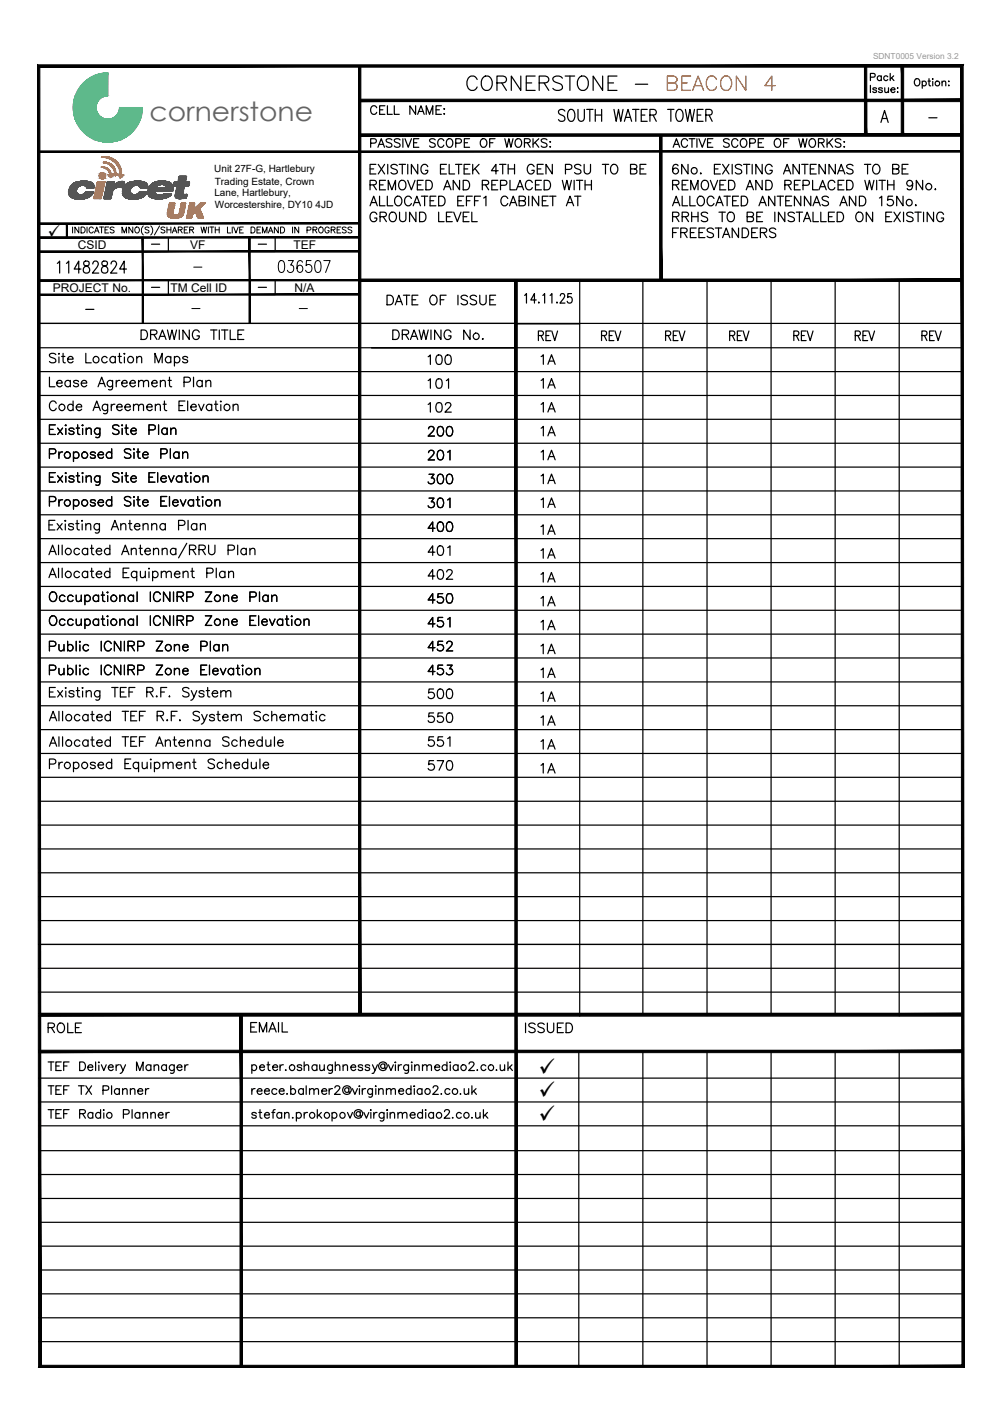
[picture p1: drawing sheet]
<svg xmlns="http://www.w3.org/2000/svg" width="210mm" height="297mm" viewBox="0 0 210 297" stroke-linecap="round" stroke-linejoin="round" font-family="sans-serif">
<defs><g id="words">
<text font-size="6.2" fill="#f00" x="96.7" y="20.1">CORNERSTONE - BEACON 4BEACON 4</text>
<g font-size="5.7">
<text x="10.9" y="58.6">11482824</text>
<text x="57.1" y="58.2">036507</text>
</g>
<text font-size="5.6" fill="#636466" x="31.3" y="25.4">cornerstone</text>
<g font-size="5.3">
<text x="88.5" y="77.6">100</text>
<text x="111.5" y="72.7">REV</text>
<text x="112.2" y="77.6">1A</text>
<text x="124.9" y="72.7">REV</text>
<text x="138.3" y="72.7">REV</text>
<text x="151.7" y="72.7">REV</text>
<text x="165.1" y="72.7">REV</text>
<text x="177.8" y="72.7">REV</text>
<text x="191.9" y="72.7">REV</text>
<text x="88.5" y="82.5">101</text>
<text x="112.2" y="82.5">1A</text>
<text x="88.5" y="97.7">201</text>
<text x="112.2" y="97.7">1A</text>
<text x="88.5" y="102.7">300</text>
<text x="88.5" y="107.6">301</text>
<text x="112.2" y="102.7">1A</text>
<text x="112.2" y="107.6">1A</text>
<text x="88.5" y="112.5">400</text>
<text x="112.2" y="113.2">1A</text>
<text x="112.2" y="118.2">1A</text>
<text x="112.2" y="123.1">1A</text>
<text x="88.5" y="127.7">450</text>
<text x="88.5" y="132.6">451</text>
<text x="88.5" y="137.6">452</text>
<text x="88.5" y="142.5">453</text>
<text x="112.2" y="138.3">1A</text>
<text x="112.2" y="143.2">1A</text>
<text x="112.2" y="148.2">1A</text>
<text x="88.5" y="157.7">551</text>
<text x="88.5" y="162.6">570</text>
<text x="112.2" y="163.3">1A</text>
<text x="8.8" y="217.7">ROLE</text>
<text x="109" y="217.7">ISSUED</text>
</g>
<g font-size="5.1">
<text x="112.9" y="225.5">ü</text>
<text x="112.9" y="230.5">ü</text>
<text x="112.9" y="235.5">ü</text>
</g>
<g font-size="4.9">
<text x="76.6" y="25">CELL NAME:</text>
<text x="79.7" y="64.9">DATE OF ISSUE</text>
<text x="88.5" y="87.5">102</text>
<text x="112.2" y="87.5">1A</text>
<text x="88.5" y="92.4">200</text>
<text x="112.2" y="92.4">1A</text>
<text x="88.5" y="117.5">401</text>
<text x="88.5" y="122.4">402</text>
<text x="112.2" y="128.1">1A</text>
<text x="112.2" y="133">1A</text>
<text x="88.5" y="147.5">500</text>
<text x="88.5" y="152.4">550</text>
<text x="112.2" y="153.1">1A</text>
<text x="112.2" y="158">1A</text>
<text x="51.2" y="217.3">EMAIL</text>
</g>
<text font-size="3.8" x="10" y="50">ü</text>
<g font-size="2.6">
<text x="193.3" y="25.8">-</text>
<text x="30.3" y="52.2">-</text>
<text x="52.9" y="52.2">-</text>
<text x="39.5" y="57.1">-</text>
<text x="16.6" y="66">-</text>
<text x="30.3" y="61.4">-</text>
<text x="38.8" y="66">-</text>
<text x="52.9" y="61.4">-</text>
<text x="61.4" y="66">-</text>
</g>
<g font-size="2.5">
<text x="16.3" y="52.1">CSID</text>
<text x="39.8" y="52.1">VF</text>
<text x="61.5" y="52.1">TEF</text>
<text x="11.1" y="61.2">PROJECT No.</text>
<text x="35.7" y="61.1">TM Cell ID</text>
<text x="61.7" y="61.2">N/A</text>
</g>
<g font-size="2.1">
<text x="44.9" y="36.1">Unit 27F-G, Hartlebury</text>
<text x="44.9" y="41.2">Lane, Hartlebury,</text>
<text x="45" y="38.7">Trading Estate, Crown</text>
<text x="45" y="43.7">Worcestershire, DY10 4JD</text>
</g>
<text font-size="1.7" fill="#989898" x="182.9" y="12.4">SDNT0005 Version 3.2</text>
</g></defs>
<!-- layer: 0 -->
<g fill="none" stroke="#000" stroke-width=".25">
<path d="M118.3 23.3a.67 .67 0 0 0-.8-.4 .67 .67 0 0 0-.4 .9l.8 .4a.62 .62 0 0 1 .4 .7 .62 .62 0 0 1-.5 .5l-.6-.1-.2-.2M119.3 23l.2-.1a1.1 1.1 0 0 1 .9 1.6l-.1 .3a.67 .67 0 0 1-.6 .6 .67 .67 0 0 1-.7-.6l-.1-.3a1.6 1.6 0 0 1 .4-1.5zM121.1 22.9v1.8a.67 .67 0 0 0 .6 .7 .67 .67 0 0 0 .7-.7v-1.8M122.9 22.9h1.3M123.6 22.9v2.5M124.7 22.9v2.5M124.7 24.1h1.3M126 22.9v2.5M128.6 22.9l.5 2.5 .5-2.5 .4 2.5 .5-2.5M130.8 25.4l.8-2.5 .7 2.5M131.1 24.6h.9M132.5 22.9h1.4"/>
<path d="M133.2 22.9v2.5M134.3 24.1h.8M135.6 22.9h-1.3v2.5h1.3M136.2 24.1h.8a.6 .6 0 0 0 .5-.6 .6 .6 0 0 0-.5-.6h-.8v2.5M136.8 24.1l.7 1.3M139.9 22.9h1.3M140.5 22.9v2.5M142 23l.1-.1a1.1 1.1 0 0 1 1 1.6l-.1 .3a.67 .67 0 0 1-.7 .6 .67 .67 0 0 1-.6-.6 1.74 1.74 0 0 1 .3-1.8zM143.6 22.9l.4 2.5 .5-2.5 .5 2.5 .5-2.5M146.1 24.1h.7M147.3 22.9h-1.2v2.5h1.2M147.9 24.1h.8a.61 .61 0 0 0 .5-.6 .61 .61 0 0 0-.5-.6h-.8v2.5"/>
<path d="M148.5 24.1l.7 1.3M184.5 25.6l.8-2.5 .8 2.5M184.8 24.8h1M29.9 58.7h5.4v3h-5.4zM29.9 49.8v2.9h5.4v-2.9M52.3 49.8v2.9h5.3v-2.9M52.3 58.7h5.3v3h-5.3zM52.8 223.3a.57 .57 0 0 1 .8-.1 .57 .57 0 0 1 0 .9 .57 .57 0 0 1-.8-.1M52.8 223v1.8M52.8 228v1.2M53.4 228a.57 .57 0 0 0-.6 .6M53.7 233.3a.54 .54 0 0 0-.9 0v.2l.8 .2 .1 .3a.54 .54 0 0 1-.9 0"/>
<path d="M53.9 228.6h1a.55 .55 0 0 0-.8-.5 .55 .55 0 0 0-.1 .9 .54 .54 0 0 0 .9 0M54.2 233h.6M54.4 223.6h1a.55 .55 0 0 0-.8-.5 .55 .55 0 0 0-.1 .9 .52 .52 0 0 0 .4 .3 .52 .52 0 0 0 .5-.3M54.5 232.4v1.5l.1 .3h.3M55.4 228.6h1a.56 .56 0 0 0-.8-.5 .56 .56 0 0 0-.1 .9 .56 .56 0 0 0 .9 0M55.4 233.6h1a.56 .56 0 0 0-.7-.5 .56 .56 0 0 0-.2 .9 .56 .56 0 0 0 .9 0M55.9 223h.6M56.2 222.5v1.4l.1 .3 .3 .1M56.9 233h.7M57.1 223.6h1.1a.55 .55 0 0 0-.8-.5 .55 .55 0 0 0-.2 .9 .54 .54 0 0 0 1 0M57.6 232.4l-.3 .1-.1 .3v1.4M58 228.3a.58 .58 0 0 0-.9-.1 .58 .58 0 0 0 0 .9 .58 .58 0 0 0 .9-.1"/>
<path d="M58.5 228.6h1a.56 .56 0 0 0-.8-.5 .56 .56 0 0 0-.1 .9 .55 .55 0 0 0 .9 0M58.7 223v1.3M59 233.3a.57 .57 0 0 0-.8-.1 .57 .57 0 0 0 0 .9 .57 .57 0 0 0 .8-.1M59 233v1.2M59.4 223a.58 .58 0 0 0-.7 .6M59.6 233.4l.4-.4 .5 .1v1.1M59.6 233v1.2M59.9 224.1v.2l.1-.1M60.1 229.1l-.1 .1h.2M60.9 228.3a.57 .57 0 0 1 .8-.1 .57 .57 0 0 1 0 .9 .57 .57 0 0 1-.8-.1M60.9 227.4v1.8M61.3 234.1v.1h.1"/>
<path d="M62.1 233.3a.58 .58 0 0 1 .8-.1 .58 .58 0 0 1 0 .9 .58 .58 0 0 1-.8-.1M62.1 233v1.8M63.2 223.3a.55 .55 0 0 0-.9 0v.2l.8 .2 .1 .3a.53 .53 0 0 1-.5 .3 .53 .53 0 0 1-.4-.3M63.5 228.3a.57 .57 0 0 0-.8-.1 .57 .57 0 0 0 0 .9 .57 .57 0 0 0 .8-.1M63.5 228v1.2M63.7 223.4l.4-.4 .5 .1 .1 1.2M63.7 222.5v1.8M63.7 233v1.2M64.1 227.4v1.8M64.4 233a.58 .58 0 0 0-.7 .6M64.8 228.4l.5-.4 .4 .1 .1 1.1M64.8 228v1.2"/>
<path d="M65.8 228.4l.4-.4 .4 .1 .1 1.1M66.4 223.3a.58 .58 0 0 0-.9-.1 .58 .58 0 0 0 0 .9 .58 .58 0 0 0 .9-.1M66.4 223v1.3M66.5 232.4v1.8M66.8 233.6l.6 .6M67 223l.1 1.2 .4 .1 .4-.4M67.3 233l-.8 .9M67.4 228.6h1a.56 .56 0 0 0-.8-.5 .56 .56 0 0 0-.1 .9 .56 .56 0 0 0 .9 0M67.9 223v1.3M68.9 228v1.2M69.6 233.3a.57 .57 0 0 1 .8-.1 .57 .57 0 0 1 0 .9 .57 .57 0 0 1-.8-.1M69.6 233v1.8"/>
<path d="M69.6 223v1.4a.48 .48 0 0 1-.2 .4 .48 .48 0 0 1-.5 0M69.6 223.3a.58 .58 0 0 0-.8-.1 .58 .58 0 0 0 0 .9 .58 .58 0 0 0 .8-.1M69.6 228a.58 .58 0 0 0-.7 .6M70.2 227.9l.3-.5h.3l.4 .4-.3 .6-.8 .8h1.2M70.2 223.4l.5-.4 .4 .1 .1 1.2M70.2 222.5v1.8M71.9 223.4l.4-.4 .4 .1 .1 1.2M71.9 223v1.3M72.8 233l.5 1.2 .5-1.2M73.1 228.1a.47 .47 0 0 0-.7-.1 .47 .47 0 0 0 0 .7 .47 .47 0 0 0 .7-.1M73.1 227.9l.1 .9a.76 .76 0 0 0 .3-.9 .76 .76 0 0 0-1-.5 .91 .91 0 0 0-.6 1.4 .91 .91 0 0 0 1.4 .2M73.5 223.6h1a.55 .55 0 0 0-.8-.5 .55 .55 0 0 0-.1 .9 .52 .52 0 0 0 .4 .3 .52 .52 0 0 0 .5-.3"/>
<path d="M73.8 228l.5 1.2 .6-1.2M75.2 227.5h.2zM75.3 228v1.2M75.5 233.1a.47 .47 0 0 0-.7-.1 .47 .47 0 0 0 0 .7 .47 .47 0 0 0 .7-.1M75.5 232.9l.1 .9a.72 .72 0 0 0 .4-.8 .72 .72 0 0 0-.8-.6 .91 .91 0 0 0-1 1.2 .91 .91 0 0 0 1.5 .4M75.9 228v1.2M76 223.3a.54 .54 0 0 0-1 0l.3 .3 .6 .1 .1 .3a.52 .52 0 0 1-.5 .3 .52 .52 0 0 1-.5-.3M76.2 233l.6 1.2 .5-1.2M76.6 228a.58 .58 0 0 0-.7 .6M77.4 223.3a.54 .54 0 0 0-.9 0l.3 .3 .6 .1v.3a.52 .52 0 0 1-.4 .3 .52 .52 0 0 1-.5-.3M77.7 232.4v.2zM77.7 233v1.2"/>
<path d="M78 223l.6 1.3 .5-1.3M78 228v1.4a.47 .47 0 0 1-.2 .4 .47 .47 0 0 1-.5 0M78 228.3a.57 .57 0 0 0-.8-.1 .57 .57 0 0 0 0 .9 .57 .57 0 0 0 .8-.1M78.3 233v1.2M78.6 224.3l-.4 .5h-.3M78.6 227.5h.2zM78.7 228v1.2M79 233a.57 .57 0 0 0-.7 .6M79.3 228.4l.4-.4 .5 .1 .1 1.1M79.3 228v1.2M80.4 233v1.4a.48 .48 0 0 1-.2 .4 .48 .48 0 0 1-.5 0M80.4 233.3a.58 .58 0 0 0-.8-.1 .58 .58 0 0 0 0 .9 .58 .58 0 0 0 .8-.1"/>
<path d="M80.6 223.1a.47 .47 0 0 0-.7-.1 .47 .47 0 0 0 0 .7 .47 .47 0 0 0 .7-.1M80.6 222.9l.1 .9a.71 .71 0 0 0 .4-.8 .71 .71 0 0 0-.7-.5 .9 .9 0 0 0-1 1.1 .9 .9 0 0 0 1.5 .4M80.9 228.4l.5-.4 .4 .1 .1 1.1M80.9 228v1.2M81.1 232.4v.2zM81.1 233v1.2M81.4 223l.5 1.3 .5-1.3M81.7 233.4l.5-.4 .4 .1 .1 1.1M81.7 233v1.2M81.9 228.4l.4-.4 .4 .1 .1 1.1M82.8 222.5v.1zM82.8 223v1.3"/>
<path d="M83.4 233.4l.4-.4 .4 .1 .1 1.1M83.4 233v1.2M83.4 223v1.3M83.5 228.6h1a.55 .55 0 0 0-.7-.5 .55 .55 0 0 0-.2 .9 .54 .54 0 0 0 .9 0M84.1 223a.57 .57 0 0 0-.7 .6M84.3 233.4l.4-.4 .5 .1v1.1M85.6 223v1.4a.48 .48 0 0 1-.3 .4 .48 .48 0 0 1-.5 0M85.6 223.3a.58 .58 0 0 0-.9-.1 .58 .58 0 0 0 0 .9 .58 .58 0 0 0 .9-.1M85.9 233.6h1.1a.56 .56 0 0 0-.8-.5 .56 .56 0 0 0-.2 .9 .55 .55 0 0 0 1 0M86.1 228.3a.57 .57 0 0 0-.8-.1 .57 .57 0 0 0 0 .9 .57 .57 0 0 0 .8-.1M86.1 227.4v1.8M86.3 222.5v.1z"/>
<path d="M86.3 223v1.3M86.7 227.5h.2zM86.8 228v1.2M86.9 223.4l.4-.4 .4 .1 .1 1.2M86.9 223v1.3M88.4 228.3a.57 .57 0 0 0-.8-.1 .57 .57 0 0 0 0 .9 .57 .57 0 0 0 .8-.1M88.4 228v1.2M88.5 223.4l.4-.4 .5 .1v1.2M88.5 233.3a.58 .58 0 0 0-.8-.1 .58 .58 0 0 0 0 .9 .58 .58 0 0 0 .8-.1M88.5 223v1.3M88.5 232.4v1.8M89.2 232.4v.2z"/>
<path d="M89.2 233v1.2M89.4 223.4l.5-.4 .4 .1 .1 1.2M90.7 227.9l.4-.5 .6 .2a.55 .55 0 0 1-.2 .8l-.9 .8h1.2M90.8 233.3a.58 .58 0 0 0-.8-.1 .58 .58 0 0 0 0 .9 .58 .58 0 0 0 .8-.1M90.8 233v1.2M91.1 223.6h1a.55 .55 0 0 0-.8-.5 .55 .55 0 0 0-.1 .9 .53 .53 0 0 0 .4 .3 .53 .53 0 0 0 .5-.3M92.4 229.1v.1h.1M93.1 232.9l.4-.5 .6 .2a.58 .58 0 0 1-.2 .8l-.9 .8h1.2M93.6 223.3a.57 .57 0 0 0-.8-.1 .57 .57 0 0 0 0 .9 .57 .57 0 0 0 .8-.1M93.6 222.5v1.8M94.2 228.3a.58 .58 0 0 0-.8-.1 .58 .58 0 0 0 0 .9 .58 .58 0 0 0 .8-.1M94.3 222.5v.1z"/>
<path d="M94.3 223v1.3M94.8 234.1v.1h.1M96 223.3a.58 .58 0 0 0-.9-.1 .58 .58 0 0 0 0 .9 .58 .58 0 0 0 .9-.1M96 223v1.3M96.5 229.1l-.1 .1h.1M96.6 233.3a.57 .57 0 0 0-.8-.1 .57 .57 0 0 0 0 .9 .57 .57 0 0 0 .8-.1M97.2 228l.1 1.2h.5l.4-.3M98.2 228v1.2M98.3 222.9l.3-.4 .6 .1a.55 .55 0 0 1-.2 .8l-.8 .9h1.2M98.9 234.1v.1h.1M98.9 227.4v1.8M99.2 228.6l.6 .6"/>
<path d="M99.6 233l.1 1.2h.4l.5-.3M99.7 228l-.8 .9M100 224.1v.2l.1-.1M100.6 233v1.2M101.3 232.4v1.8M101.6 233.6l.6 .6M101.8 223.3a.57 .57 0 0 0-.9-.1 .57 .57 0 0 0 0 .9 .57 .57 0 0 0 .9-.1M102.1 233l-.8 .9M104 224.1v.2l.1-.1M104.8 223l.1 1.2 .4 .1 .4-.4M105.7 223v1.3M106.4 222.5v1.8"/>
<path d="M106.8 223.6l.5 .7M107.3 223l-.9 .9"/>
<circle cx="61.2" cy="223.6" r=".59"/>
<circle cx="65.4" cy="233.6" r=".6"/>
<circle cx="68.5" cy="233.6" r=".6"/>
<circle cx="71.7" cy="233.6" r=".6"/>
<circle cx="89.6" cy="228.6" r=".6"/>
<circle cx="92" cy="233.6" r=".6"/>
<circle cx="95.3" cy="228.6" r=".6"/>
<circle cx="97.1" cy="223.6" r=".59"/>
<circle cx="97.7" cy="233.6" r=".6"/>
<circle cx="102.9" cy="223.6" r=".59"/>
</g>
<!-- layer: 00 - PLANNING -->
<g fill="none" stroke="#000" stroke-width=".25">
<path d="M109.9 61.9l.4-.4v2M112.3 62.8h-1.1l.8-1.3v2M112.9 63.3v.2zM113.7 61.9l.4-.4v2M115.2 61.9l.4-.4v2M116.7 63.3v.2zM117.4 62l.1-.4 .5-.1 .2 .2 .1 .4-1 1.4h1M119.7 61.5h-.7l-.1 .8a.61 .61 0 0 1 .8 .1 .61 .61 0 0 1 0 .8 .61 .61 0 0 1-.8 .1l-.1-.2M10.4 95.1h.8a.52 .52 0 0 0 .5-.6 .52 .52 0 0 0-.5-.5h-.8v2M10.4 100h.7M10.4 90h.7M11.6 99h-1.2v2h1.2"/>
<path d="M11.6 89h-1.2v2h1.2M12.1 99.7l1 1.3M12.1 89.7l1 1.3M12.3 94.7v1.3M13.1 94.7a.68 .68 0 0 0-.8 .5M13.1 99.7l-1 1.3M13.1 89.7l-1 1.3M13.7 99.1h.2l-.1 .1zM13.8 89v.2l-.1-.1zM13.8 89.8v1.2M13.8 99.8v1.2M15.4 95a.64 .64 0 0 1 .9-.1 .64 .64 0 0 1 0 .9 .64 .64 0 0 1-.9-.1"/>
<path d="M15.4 94.7v2M15.5 100a.6 .6 0 0 0-1.1 0l.1 .2 .9 .2 .1 .3a.62 .62 0 0 1-1.1 0M15.5 90a.62 .62 0 0 0-1.1 0l.3 .2 .7 .2 .1 .3a.6 .6 0 0 1-1.1 0M16 99.7h.6M16 89.7h.6M16.3 99v1.6v.3l.4 .1M16.3 89v1.6v.3l.4 .1M17.3 99l.1 .1-.1 .1zM17.3 89l.1 .1-.1 .1zM17.3 89.8v1.2M17.3 99.8v1.2M18.1 90.1l.4-.4 .5 .1 .1 1.2"/>
<path d="M18.1 89.7v1.3M18.1 99.7v1.3M20 95a.59 .59 0 0 0-1.1 0l.1 .2 .9 .2 .1 .3a.61 .61 0 0 1-1.1 0M20.5 95.2h1.2a.61 .61 0 0 0-.9-.5 .61 .61 0 0 0-.2 1 .61 .61 0 0 0 1.1 0M20.9 99.7v1.5a.52 .52 0 0 1-.3 .4 .52 .52 0 0 1-.5 0M20.9 100a.64 .64 0 0 0-.9-.1 .64 .64 0 0 0 0 .9 .64 .64 0 0 0 .9-.1M20.9 89.7v1.5a.52 .52 0 0 1-.3 .5 .52 .52 0 0 1-.5-.1M20.9 90a.64 .64 0 0 0-.9-.1 .64 .64 0 0 0 0 .9 .64 .64 0 0 0 .9-.1M23.4 95a.64 .64 0 0 0-.9-.1 .64 .64 0 0 0 0 .9 .64 .64 0 0 0 .9-.1M23.4 94v2M24.9 99.3a.76 .76 0 0 0-1.3 .2l.2 .3 .7 .2a.49 .49 0 0 1 .4 .4 .49 .49 0 0 1-.2 .5 .97 .97 0 0 1-1.1-.2M24.9 89.3a.75 .75 0 0 0-.7-.3 .75 .75 0 0 0-.6 .5l.2 .3 .7 .3a.47 .47 0 0 1 .4 .3 .47 .47 0 0 1-.2 .5 .89 .89 0 0 1-1.1-.2"/>
<path d="M25.5 99.1h.2l-.1 .1zM25.6 89v.2l-.1-.1zM25.6 89.8v1.2M25.6 99.8v1.2M26.2 99.7h.6M26.2 89.7h.6M26.4 99v1.6l.2 .3 .3 .1M26.4 89v1.6l.2 .3 .3 .1M27.4 94.3a.76 .76 0 0 0-1.3 .2l.2 .3 .7 .3a.49 .49 0 0 1 .4 .3 .49 .49 0 0 1-.2 .5 .97 .97 0 0 1-1.1-.2M27.4 90.2h1.1a.61 .61 0 0 0-.8-.5 .61 .61 0 0 0-.2 1 .59 .59 0 0 0 1 0M28 94.1h.2l-.1 .1zM28.1 94.8v1.2"/>
<path d="M28.6 94.7h.7M28.9 94v1.6l.1 .3 .4 .1M29.9 95.2h1.1a.61 .61 0 0 0-.9-.5 .61 .61 0 0 0-.1 1 .61 .61 0 0 0 1 0M31.2 90.1h.9a.53 .53 0 0 0 .5-.6 .53 .53 0 0 0-.5-.5h-.9v2M31.2 100h.8M32.5 99h-1.3v2h1.3M33 99v2M33.2 89v2M33.7 95.1h.9a.52 .52 0 0 0 .4-.6 .52 .52 0 0 0-.4-.5h-.9v2M35 90a.64 .64 0 0 0-.9-.1 .64 .64 0 0 0 0 .9 .64 .64 0 0 0 .9-.1M35 89.7v1.3M35.3 99.7l.6 1.3 .6-1.3"/>
<path d="M35.7 94v2M35.8 90.1l.5-.4 .4 .1 .1 1.2M35.8 89.7v1.3M37.5 95a.64 .64 0 0 0-.9-.1 .64 .64 0 0 0 0 .9 .64 .64 0 0 0 .9-.1M37.5 94.7v1.3M38.1 100a.64 .64 0 0 0-1-.1 .64 .64 0 0 0 0 .9 .64 .64 0 0 0 1-.1M38.1 99.7v1.3M38.3 95.1l.4-.4 .5 .1 .1 1.2M38.3 94.7v1.3M38.6 99.7h.7M38.9 99v1.6l.1 .3 .4 .1M40 99l.1 .1-.1 .1z"/>
<path d="M40 99.8v1.2M42.6 99.7v1.3M10.4 105.1h.8a.54 .54 0 0 0 .5-.7l-.5-.4h-.8v2M12.3 104.7v1.3M13.1 104.7a.64 .64 0 0 0-.8 .6M15.4 105a.64 .64 0 0 1 .9-.1 .64 .64 0 0 1 0 .9 .64 .64 0 0 1-.9-.1M15.4 104.7v2M18.1 100l.4-.3 .5 .1 .1 1.2M20 105a.61 .61 0 0 0-1.1 0l.3 .3 .7 .1 .1 .3a.59 .59 0 0 1-1.1 0M20.5 105.3h1.2a.61 .61 0 0 0-.9-.6 .61 .61 0 0 0-.2 1 .59 .59 0 0 0 1.1 0M23.4 105a.64 .64 0 0 0-.9-.1 .64 .64 0 0 0 0 .9 .64 .64 0 0 0 .9-.1M23.4 104v2"/>
<path d="M27.4 104.3a.75 .75 0 0 0-.7-.3 .75 .75 0 0 0-.6 .5l.2 .3 .7 .3a.47 .47 0 0 1 .4 .3 .47 .47 0 0 1-.2 .5 .89 .89 0 0 1-1.1-.2M27.4 100.2h1.1a.61 .61 0 0 0-.8-.5 .61 .61 0 0 0-.2 1 .61 .61 0 0 0 1 0M28 104.1l.1-.1 .1 .1zM28.1 104.8v1.2M28.6 104.7h.7M28.9 104v1.6l.1 .3 .4 .1M29.9 105.3h1.1a.61 .61 0 0 0-.8-.6 .61 .61 0 0 0-.2 1 .59 .59 0 0 0 1 0M33.7 100.2h1.1a.61 .61 0 0 0-.8-.5 .61 .61 0 0 0-.2 1 .61 .61 0 0 0 1 0M33.7 105h.7M34.9 104h-1.2v2h1.2M35.5 104v2M36.2 105.3h1.1a.61 .61 0 0 0-.9-.6 .61 .61 0 0 0-.1 1 .59 .59 0 0 0 1 0"/>
<path d="M37.8 104.7l.6 1.3 .5-1.3M40.5 105a.64 .64 0 0 0-.9-.1 .64 .64 0 0 0 0 .9 .64 .64 0 0 0 .9-.1M40.5 104.7v1.3M41.1 104.7h.7M41.4 104v1.6l.1 .3 .4 .1M42.4 104l.2 .1-.2 .1zM42.4 104.8v1.2M42.6 100l.4-.3 .5 .1 .1 1.2M45 105.1l.5-.4 .5 .1 .1 1.2M45 104.7v1.3M10.4 135.4h.8a.54 .54 0 0 0 .5-.7l-.5-.4h-.8v2M10.5 124.3a.83 .83 0 0 1 1.1-.1 .83 .83 0 0 1 .3 1 .76 .76 0 0 1-.8 .8 .76 .76 0 0 1-.7-.8z"/>
<path d="M10.5 129.3a.73 .73 0 0 1 .9-.3 .73 .73 0 0 1 .5 .8v.5a.76 .76 0 0 1-.8 .7 .76 .76 0 0 1-.7-.7zM12.3 135l.2 1.2 .4 .1 .5-.3M13.4 135v1.3M13.6 125a.64 .64 0 0 0-.9-.1 .64 .64 0 0 0 0 .9 .64 .64 0 0 0 .9-.1M13.6 130a.64 .64 0 0 0-.9-.1 .64 .64 0 0 0 0 .9 .64 .64 0 0 0 .9-.1M14.2 135.3a.64 .64 0 0 1 .9-.1 .64 .64 0 0 1 0 .9 .64 .64 0 0 1-.9 0M14.2 134.3v2M14.2 139.3v2M15.3 125a.64 .64 0 0 0-.9-.1 .64 .64 0 0 0 0 .9 .64 .64 0 0 0 .9-.1M15.3 130a.64 .64 0 0 0-.9-.1 .64 .64 0 0 0 0 .9 .64 .64 0 0 0 .9-.1M16 124.7l.1 1.2 .4 .1 .5-.4M16 129.7l.1 1.2 .4 .1 .5-.4"/>
<path d="M16 134.3v2M16 139.3v2M16.7 134.3l.1 .1-.1 .1zM16.7 139.3l.1 .1-.1 .1zM16.7 135.1v1.2M17 124.7v1.3M17 129.7v1.3M17.8 125a.64 .64 0 0 1 .9-.1 .64 .64 0 0 1 0 .9 .64 .64 0 0 1-.9-.1M17.8 130a.64 .64 0 0 1 .9-.1 .64 .64 0 0 1 0 .9 .64 .64 0 0 1-.9-.1M17.8 124.7v2M17.8 129.7v2M18.5 135.3a.64 .64 0 0 0-.9-.1 .64 .64 0 0 0 0 .9 .64 .64 0 0 0 .9 0"/>
<path d="M20.6 125a.64 .64 0 0 0-.9-.1 .64 .64 0 0 0 0 .9 .64 .64 0 0 0 .9-.1M20.6 130a.64 .64 0 0 0-.9-.1 .64 .64 0 0 0 0 .9 .64 .64 0 0 0 .9-.1M20.6 124.7v1.3M20.6 129.7v1.3M21.2 124.7h.7M21.2 129.7h.7M21.2 134.3v2M21.2 139.3v2M21.5 124v1.6l.1 .3 .4 .1M21.5 129v1.6l.1 .3 .4 .1M22.4 124.1h.2l-.1 .1zM22.5 129v.2l-.1-.1z"/>
<path d="M22.5 124.8v1.2M22.5 129.8v1.2M23.3 134.8a.74 .74 0 0 0-.8-.5 .74 .74 0 0 0-.6 .8v.5a.74 .74 0 0 0 .6 .8 .74 .74 0 0 0 .8-.5M23.3 139.8a.74 .74 0 0 0-.8-.5 .74 .74 0 0 0-.6 .8v.5a.74 .74 0 0 0 .6 .7 .74 .74 0 0 0 .8-.4M25.1 125l.5-.3 .5 .1 .1 1.2M25.1 130.1l.5-.4 .5 .1 .1 1.2M25.1 124.7v1.3M25.1 129.7v1.3M25.3 134.3v2l-1.3-2v2M25.3 139.3v2l-1.3-2v2M26.1 134.3v2M26.1 139.3v2"/>
<path d="M26.8 135.3l1.2-.1 .2-.3-.1-.4-.4-.2h-.9v2M27.5 135.3l.7 1M28 125a.64 .64 0 0 0-1-.1 .64 .64 0 0 0 0 .9 .64 .64 0 0 0 1-.1M28 130a.64 .64 0 0 0-1-.1 .64 .64 0 0 0 0 .9 .64 .64 0 0 0 1-.1M28 124.7v1.3M28 129.7v1.3M28.7 124v2M28.7 129v2M28.8 135.4h.9a.54 .54 0 0 0 .5-.7l-.5-.4h-.9v2M31.5 124v2M31.5 129v2M32.7 134.3h1.4l-1.4 2h1.4"/>
<path d="M32.7 139.3h1.4l-1.4 2h1.4M33.6 124.5a.74 .74 0 0 0-.8-.5 .74 .74 0 0 0-.6 .8 .83 .83 0 0 0 .2 1 .83 .83 0 0 0 1.1-.1l.1-.2M33.6 129.5a.74 .74 0 0 0-.8-.5 .74 .74 0 0 0-.6 .8v.5a.74 .74 0 0 0 .6 .7 .74 .74 0 0 0 .8-.5M35.6 124v2l-1.3-2v2M35.6 129v2l-1.3-2v2M36.4 124v2M36.4 129v2M36.5 135.4l.5-.4 .5 .1 .1 1.2M36.5 135v1.3M37.1 125l1.2-.1 .1-.3v-.4l-.4-.2h-.9v2M37.1 130l1.2-.1 .1-.3v-.4l-.4-.2h-.9v2M37.8 125l.6 1"/>
<path d="M37.8 130l.6 1M38.3 135.6h1.1a.61 .61 0 0 0-.9-.5 .61 .61 0 0 0-.1 1 .59 .59 0 0 0 1 0M39.1 125h.9a.52 .52 0 0 0 .5-.5 .52 .52 0 0 0-.5-.5h-.9v2M39.1 130.1h.9a.54 .54 0 0 0 .5-.7l-.5-.4h-.9v2M42.1 135.4h.8a.53 .53 0 0 0 .5-.5 .53 .53 0 0 0-.5-.6h-.8v2M43 124h1.4l-1.4 2h1.4M43 129h1.4l-1.4 2h1.4M43.3 139.3h-1.2v2h1.2M43.9 139.3v2M44.1 134.3v2M45.9 135.3a.64 .64 0 0 0-1-.1 .64 .64 0 0 0 0 .9 .64 .64 0 0 0 1 0M45.9 135v1.3"/>
<path d="M46.6 135.4l.5-.4 .5 .1 .1 1.2M46.6 135v1.3M46.8 125l.5-.3 .5 .1 .1 1.2M46.8 130.1l.5-.4 .5 .1 .1 1.2M46.8 124.7v1.3M46.8 129.7v1.3M48.5 125.2h1.2a.61 .61 0 0 0-.9-.5 .61 .61 0 0 0-.2 1 .61 .61 0 0 0 1.1 0M48.5 130.3h1.2a.61 .61 0 0 0-.9-.6 .61 .61 0 0 0-.2 1 .59 .59 0 0 0 1.1 0M49.8 139.3v1.7l.1 .2 .4 .1M50.8 139.3l.1 .1-.1 .1zM52.4 125h.8a.52 .52 0 0 0 .5-.5 .52 .52 0 0 0-.5-.5h-.8v2M52.4 130h.7"/>
<path d="M53.6 129h-1.2v2h1.2M54.2 129v2M54.4 124v2M54.8 130.3h1.2a.61 .61 0 0 0-.9-.6 .61 .61 0 0 0-.2 1 .59 .59 0 0 0 1.1 0M56.2 125a.64 .64 0 0 0-1-.1 .64 .64 0 0 0 0 .9 .64 .64 0 0 0 1-.1M56.2 124.7v1.3M56.5 129.7l.5 1.3 .6-1.3M56.9 125l.5-.3 .5 .1 .1 1.2M56.9 124.7v1.3M59.2 130a.64 .64 0 0 0-.9-.1 .64 .64 0 0 0 0 .9 .64 .64 0 0 0 .9-.1M59.2 129.7v1.3M59.8 129.7h.7"/>
<path d="M60.1 129v1.6l.1 .3 .3 .1M61.1 129l.1 .1-.1 .1zM61.1 129.8v1.2M63.7 130.1l.5-.4 .5 .1v1.2M63.7 129.7v1.3M10.4 156.3l.7-2 .8 2M10.4 140.4h.8a.54 .54 0 0 0 .5-.7l-.5-.4h-.8v2M10.6 155.7h1M12.3 140l.2 1.2 .4 .1 .5-.3M12.3 154.3v2M13.1 154.3v2M13.4 140v1.3"/>
<path d="M14.2 140.3a.64 .64 0 0 1 .9-.1 .64 .64 0 0 1 0 .9 .64 .64 0 0 1-.9-.1M16.7 155.3a.64 .64 0 0 0-.9-.1 .64 .64 0 0 0 0 .9 .64 .64 0 0 0 .9 0M16.7 140.1v1.2M18.4 155.3a.64 .64 0 0 0-.9-.1 .64 .64 0 0 0 0 .9 .64 .64 0 0 0 .9 0M18.4 155v1.3M18.5 140.3a.64 .64 0 0 0-.9-.1 .64 .64 0 0 0 0 .9 .64 .64 0 0 0 .9-.1M19 155h.7M19.3 154.3v1.6l.1 .3 .4 .1M20.3 155.6h1.1a.62 .62 0 0 0-.9-.5 .62 .62 0 0 0-.2 1 .62 .62 0 0 0 1.1 0M23.1 155.3a.64 .64 0 0 0-.9-.1 .64 .64 0 0 0 0 .9 .64 .64 0 0 0 .9 0M23.1 154.3v2M25.6 154.3h1.3"/>
<path d="M26.3 154.3v2M26.8 140.3l1.2-.1 .2-.3-.1-.4-.4-.2h-.9v2M27.4 155.3h.8M27.5 140.3l.7 1M28.6 154.3h-1.2v2h1.2M28.8 140.4h.9a.54 .54 0 0 0 .5-.7l-.5-.4h-.9v2M29.2 155.3h.8M30.4 154.3h-1.2v2M32.6 156.3l.8-2 .8 2M32.9 155.7h1M34.6 155.4l.5-.4 .5 .1 .1 1.2M34.6 155v1.3"/>
<path d="M36.3 155h.6M36.5 154.3v1.6l.1 .3 .4 .1M36.5 140.4l.5-.4 .5 .1 .1 1.2M36.5 140v1.3M37.5 155.6h1.1a.61 .61 0 0 0-.8-.5 .61 .61 0 0 0-.2 1 .61 .61 0 0 0 1 0M38.3 140.6h1.1a.61 .61 0 0 0-.9-.5 .61 .61 0 0 0-.1 .9 .59 .59 0 0 0 1 0M39.3 155.4l.5-.4 .5 .1 .1 1.2M39.3 155v1.3M41.1 155.4l.5-.4 .5 .1 .1 1.2M41.1 155v1.3M42.1 140.3h.7M44 155.3a.64 .64 0 0 0-1-.1 .64 .64 0 0 0 0 .9 .64 .64 0 0 0 1 0"/>
<path d="M44 155v1.3M44.5 140.6h1.2a.61 .61 0 0 0-.9-.5 .61 .61 0 0 0-.2 .9 .59 .59 0 0 0 1.1 0M46.2 140l.5 1.3 .6-1.3M48 154.6a.76 .76 0 0 0-1.4 .2l.2 .3 .8 .3a.49 .49 0 0 1 .4 .3 .49 .49 0 0 1-.2 .5 .97 .97 0 0 1-1.2-.1M48.9 140.3a.64 .64 0 0 0-.9-.1 .64 .64 0 0 0 0 .9 .64 .64 0 0 0 .9-.1M48.9 140v1.3M49.5 140h.7M49.7 155.3a.64 .64 0 0 0-1-.1 .64 .64 0 0 0 0 .9 .64 .64 0 0 0 1 0M50.4 155.4l.4-.4 .5 .1 .1 1.2M50.4 154.3v2M50.8 140.1v1.2M52.1 155.6h1.1a.62 .62 0 0 0-.9-.5 .62 .62 0 0 0-.1 1 .62 .62 0 0 0 1 0"/>
<path d="M53.4 140.4l.5-.4 .5 .1v1.2M53.4 140v1.3M54.9 155.3a.64 .64 0 0 0-.9-.1 .64 .64 0 0 0 0 .9 .64 .64 0 0 0 .9 0M54.9 154.3v2M55.7 155l.1 1.2 .5 .1 .4-.4M56.7 155v1.3M57.5 154.3v2M58.2 155.6h1.1a.62 .62 0 0 0-.9-.5 .62 .62 0 0 0-.1 1 .62 .62 0 0 0 1 0M10.1 232.4h1.2M10.1 227.4h1.2M10.1 222.5h1.2M10.7 222.5v1.8"/>
<path d="M10.7 227.4v1.8M10.7 232.4v1.8M11.7 233.3h.7M11.7 228.3h.7M11.7 223.3h.7M12.8 232.4h-1.1v1.8h1.1M12.8 227.4h-1.1v1.8h1.1M12.8 222.5h-1.1v1.8h1.1M13.3 233.3h.7M13.3 228.3h.7M13.3 223.3h.7M14.5 232.4h-1.2v1.8"/>
<path d="M14.5 227.4h-1.2v1.8M14.5 222.5h-1.2v1.8M16.4 227.4h1.2M16.7 233.3l1-.1 .2-.2-.1-.4-.3-.2h-.8v1.8M16.7 222.5h.6a.96 .96 0 0 1 .6 .9 .96 .96 0 0 1-.6 .9h-.6zM17 227.4v1.8M17.3 233.3l.6 .9M18 227.4l1.2 1.8M18.4 223.6h1a.55 .55 0 0 0-.7-.5 .55 .55 0 0 0-.2 .9 .53 .53 0 0 0 .5 .3 .53 .53 0 0 0 .4-.3M19.2 227.4l-1.2 1.8M19.4 233.3a.58 .58 0 0 0-.8-.1 .58 .58 0 0 0 0 .9 .58 .58 0 0 0 .8-.1M19.4 233v1.2"/>
<path d="M20 222.5v1.8M20.7 222.5h.1l-.1 .1zM20.7 223.1v1.2M21.1 233.3a.58 .58 0 0 0-.9-.1 .58 .58 0 0 0 0 .9 .58 .58 0 0 0 .9-.1M21.1 232.4v1.8M21.2 223l.5 1.3 .6-1.3M21.6 228.4l1-.1 .2-.3-.1-.4-.4-.2h-.7v1.8M21.7 232.4v.2zM21.7 233.1v1.1M22.7 223.6h1a.55 .55 0 0 0-.8-.5 .55 .55 0 0 0-.1 .9 .52 .52 0 0 0 .4 .3 .52 .52 0 0 0 .5-.3M23.4 227.4v1.8M24.3 223v1.3"/>
<path d="M25 228.3a.58 .58 0 0 0-.9-.1 .58 .58 0 0 0 0 .9 .58 .58 0 0 0 .9-.1M25 223a.57 .57 0 0 0-.7 .6M25 228v1.2M25.3 223l.5 1.3 .5-1.3M25.7 228.4l.4-.4 .5 .1v1.1M25.7 228v1.2M25.8 224.3l-.2 .3-.4 .2M25.9 233.4h.7a.48 .48 0 0 0 .5-.5 .48 .48 0 0 0-.5-.5h-.7v1.8M27.3 228.4l.5-.4 .4 .1 .1 1.1M27.3 228v1.2M27.7 232.4v1.8M28.6 224.3v-1.8l.7 1.8 .7-1.8v1.8"/>
<path d="M28.9 228.6h1a.56 .56 0 0 0-.8-.5 .56 .56 0 0 0-.2 .9 .55 .55 0 0 0 1 0M29.3 233.3a.57 .57 0 0 0-.9-.1 .57 .57 0 0 0 0 .9 .57 .57 0 0 0 .9-.1M29.3 233v1.2M30 233.4l.4-.4 .4 .1 .1 1.1M30 233v1.2M30.5 228v1.2M31.2 228a.58 .58 0 0 0-.7 .6M31.6 233.4l.4-.4 .5 .1v1.1M31.6 223.3a.58 .58 0 0 0-.8-.1 .58 .58 0 0 0 0 .9 .58 .58 0 0 0 .8-.1M31.6 223v1.3M31.6 233v1.2M32.3 223.4l.4-.4 .5 .1v1.2"/>
<path d="M32.3 223v1.3M33.2 233.6h1a.51 .51 0 0 0-.5-.6 .51 .51 0 0 0-.5 .6v.1a.55 .55 0 0 0 .4 .5 .55 .55 0 0 0 .6-.2M34.8 233v1.2M34.9 223.3a.58 .58 0 0 0-.9-.1 .58 .58 0 0 0 0 .9 .58 .58 0 0 0 .9-.1M34.9 223v1.3M35.5 233a.57 .57 0 0 0-.7 .6M36.5 223v1.4a.48 .48 0 0 1-.3 .4 .48 .48 0 0 1-.5 0M36.5 223.3a.58 .58 0 0 0-.9-.1 .58 .58 0 0 0 0 .9 .58 .58 0 0 0 .9-.1M37.1 223.6h1a.55 .55 0 0 0-.7-.5 .55 .55 0 0 0-.2 .9 .53 .53 0 0 0 .5 .3 .53 .53 0 0 0 .4-.3M38.7 223v1.3M39.4 223a.57 .57 0 0 0-.7 .6"/>
<circle cx="14.1" cy="95.3" r=".66"/>
<circle cx="17.7" cy="95.3" r=".66"/>
<circle cx="14.1" cy="105.3" r=".65"/>
<circle cx="17.7" cy="105.3" r=".65"/>
<circle cx="41.3" cy="100.3" r=".67"/>
<circle cx="43.7" cy="105.3" r=".66"/>
<circle cx="23.8" cy="125.3" r=".66"/>
<circle cx="23.8" cy="130.3" r=".65"/>
<circle cx="35.3" cy="135.7" r=".65"/>
<circle cx="45.5" cy="125.3" r=".66"/>
<circle cx="45.5" cy="130.3" r=".65"/>
<circle cx="62.4" cy="130.3" r=".66"/>
<circle cx="14.4" cy="155.6" r=".67"/>
<circle cx="35.3" cy="140.6" r=".65"/>
<circle cx="52.1" cy="140.7" r=".66"/>
<circle cx="22.9" cy="233.6" r=".6"/>
</g>
<g fill="none" stroke="#000" stroke-width=".25">
<path d="M75.4 13.9v35.9l-67.3-.1M182.3 16.2l.9-.1 .1-.2-.1-.5h-.9v1.5M182.3 17.9v1.5M183.6 18.6l-.3-.2-.4 .1v.2l.5 .2 .2 .3-.3 .2-.4-.1-.1-.1M184.6 16.1a.47 .47 0 0 0-.7-.1 .47 .47 0 0 0 0 .7 .47 .47 0 0 0 .7 0M184.6 15.9v1M184.8 18.6l-.2-.2-.5 .1v.1l.7 .4v.3l-.5 .1-.2-.2M185.3 18.4l.1 .9 .4 .1 .3-.3M186 16.1a.47 .47 0 0 0-.7-.1 .47 .47 0 0 0 0 .7 .47 .47 0 0 0 .7 0M186.1 18.4v1M186.5 15.4v1.5M186.6 18.8h.9a.46 .46 0 0 0-.7-.4 .46 .46 0 0 0-.1 .8l.3 .2 .5-.2"/>
<path d="M186.8 16.3l.5 .6M187.2 15.9l-.7 .7M188 18.5h.1zM188.1 19.2v.2zM191.7 16.7l.1-.2a.71 .71 0 0 1 .9 .7 .71 .71 0 0 1-.9 .7l-.3-.5zM193.2 17.2a.47 .47 0 0 1 .7-.1 .47 .47 0 0 1 0 .7 .47 .47 0 0 1-.7 0M193.2 17v1.5M194.4 17h.5M194.6 16.5v1.2l.1 .2 .3 .1M195.4 16.5v.1zM195.4 17.1v.9M197.3 17.3l.4-.3 .3 .1 .1 .9"/>
<path d="M197.3 17v1M198.7 17.1h.1zM198.8 17.8v.2zM77.5 38.7l1.2-.1 .2-.4-.2-.3-.3-.1h-.9v2M77.5 35.4h.8M77.6 30h.8a.47 .47 0 0 0 .4-.5 .47 .47 0 0 0-.4-.4h-.8v1.8M78.2 38.7l.7 1.1M78.7 34.4h-1.2v2h1.2M79.2 30.9l.7-1.8 .6 1.8M79.2 34.4l1.4 2M79.4 30.2h.9M79.5 38.7h.8"/>
<path d="M80.6 34.4l-1.4 2M80.8 37.8h-1.3v2h1.3M81.2 34.4v2M81.3 39.8v-2l.8 2 .8-2v2M82.1 29.3a.69 .69 0 0 0-1.2 .2l.2 .2 .8 .4a.43 .43 0 0 1 0 .7 .82 .82 0 0 1-1-.2M83.2 34.7a.74 .74 0 0 0-.7-.3 .74 .74 0 0 0-.6 .5l.2 .3 .9 .4a.47 .47 0 0 1 0 .7 .88 .88 0 0 1-1.1-.2M83.6 34.4h1.3M83.7 38.1a.83 .83 0 0 1 1.1-.2 .83 .83 0 0 1 .2 1.1 .76 .76 0 0 1-.7 .8 .76 .76 0 0 1-.8-.8zM83.8 29.3a.69 .69 0 0 0-1.2 .2l.2 .2 .8 .4a.43 .43 0 0 1 0 .7 .82 .82 0 0 1-1-.2M84.3 34.4v2M84.4 29.1v1.8M84.8 29.1l.7 1.8 .7-1.8"/>
<path d="M85.4 37.8l.8 2 .7-2M85.4 34.4v2M86.6 29.9h.7M87.4 38.7h.8M87.5 34.4v2l-1.3-2v2M87.7 29.1h-1.1v1.8h1.1M88.7 37.8h-1.3v2h1.3M89.2 37.8h.7a1.07 1.07 0 0 1 .7 1 1.07 1.07 0 0 1-.7 1h-.7zM89.6 34.9a.73 .73 0 0 0-.8-.5 .73 .73 0 0 0-.6 .8 .88 .88 0 0 0 .2 .9 .88 .88 0 0 0 .9 .2l.3-.3v-.3h-.5M91.2 29.3a.67 .67 0 0 0-.7-.3 .67 .67 0 0 0-.5 .5l.2 .2 .8 .4a.43 .43 0 0 1 0 .7 .79 .79 0 0 1-1-.2M92.3 35.4h.7M92.9 39.8l.8-2 .8 2"/>
<path d="M93 29.5a.65 .65 0 0 0-.8-.4 .65 .65 0 0 0-.5 .6v.5a.65 .65 0 0 0 .5 .7 .65 .65 0 0 0 .8-.5M93.2 39.1h1M93.5 34.4h-1.2v2h1.2M93.7 29.3a.66 .66 0 0 1 .7-.2 .66 .66 0 0 1 .5 .6v.5a.68 .68 0 0 1-.7 .7 .68 .68 0 0 1-.7-.7zM94.1 34.4v2h1.1M95.4 34.4h1.4M95.5 30h.7a.47 .47 0 0 0 .5-.5 .47 .47 0 0 0-.5-.4h-.7v1.8M96.1 34.4v2M96.3 37.8v2l-1.4-2v2M97 37.8h.7a1.07 1.07 0 0 1 .7 1 1.07 1.07 0 0 1-.7 1h-.7zM97.2 35.4h.8M97.3 29.9h.6"/>
<path d="M98.4 29.1h-1.1v1.8h1.1M98.5 34.4h-1.3v2h1.3M99 34.4v2M99.5 35.3l.9 1.1M100.4 34.4l-1.4 1.4M100.8 29.3a.81 .81 0 0 1 1.1 .1 .81 .81 0 0 1-.1 1.2 .65 .65 0 0 1-.8 .2 .65 .65 0 0 1-.4-.6zM101 38.7l1.2-.1 .2-.4-.2-.3-.3-.1h-.9v2M101.7 38.7l.7 1.1M102.6 29.9h.7M103 38.7h.8M103.7 29.1h-1.1v1.8M104.3 37.8h-1.3v2h1.3"/>
<path d="M104.4 35.8h-1.5l1-1.4v2M104.7 34.4h1.3M104.8 38.8h.9a.52 .52 0 0 0 .5-.5 .52 .52 0 0 0-.5-.5h-.9v2M105.3 34.4v2M105.8 29.1l.4 1.8 .4-1.8 .4 1.8 .5-1.8M106.5 35.4h1.3M106.5 34.4v2M106.8 37.8v2h1.2M107.8 34.4v2M108.1 29.3a.67 .67 0 0 1 .7-.2 .67 .67 0 0 1 .5 .6v.5a.69 .69 0 0 1-.7 .7 .69 .69 0 0 1-.7-.7zM108.2 39.8l.7-2 .8 2M108.5 39.1h.9"/>
<path d="M109.9 29.9l1-.1 .2-.2-.1-.4-.4-.1h-.7v1.8M110.5 29.9l.6 1M111.5 38.2a.74 .74 0 0 0-.8-.4 .74 .74 0 0 0-.6 .7 .83 .83 0 0 0 .2 1.1 .83 .83 0 0 0 1.1-.1l.1-.2M111.7 29.1v1.8M111.9 34.9a.74 .74 0 0 0-.8-.5 .74 .74 0 0 0-.6 .8v.5a.72 .72 0 0 0 .7 .8 .72 .72 0 0 0 .7-.8h-.5M112.1 29.8l.8 1.1M112.2 38.7h.7M112.6 35.4h.7M112.9 29.1l-1.2 1.1M113.4 37.8h-1.2v2h1.2M113.8 34.4h-1.2v2h1.2M114 37.8h.6a1.06 1.06 0 0 1 .7 1 1.06 1.06 0 0 1-.7 1h-.6z"/>
<path d="M114.6 29.3a.68 .68 0 0 0-1.2 .2l.1 .2 .9 .4a.43 .43 0 0 1 0 .7 .81 .81 0 0 1-1-.2M115.2 29.7h.1zM115.2 30.8h.1zM115.7 34.4v2l-1.3-2v2M117.8 37.8l.5 2 .5-2 .4 2 .5-2M118.5 35.5h.8a.53 .53 0 0 0 .5-.5 .53 .53 0 0 0-.5-.6h-.8v2M120.3 37.8v2M120.7 37.8h1.4M121.4 37.8v2M121.7 34.7a.75 .75 0 0 0-.7-.3 .75 .75 0 0 0-.6 .5l.2 .3 .7 .3a.47 .47 0 0 1 .4 .4 .47 .47 0 0 1-.2 .4 .89 .89 0 0 1-1.1-.2M122.4 34.4v1.5a.67 .67 0 0 0 .6 .5 .67 .67 0 0 0 .7-.5v-1.5M122.6 38.7h1.3"/>
<path d="M122.6 37.8v2M123.9 37.8v2M126.2 34.4h1.3M126.8 34.4v2M128.1 34.7a.73 .73 0 0 1 .8-.2 .73 .73 0 0 1 .5 .7v.5a.76 .76 0 0 1-.7 .8 .76 .76 0 0 1-.8-.8zM132.1 35.4l1.1-.1 .2-.3-.1-.4-.4-.2h-.8v2h.8a.54 .54 0 0 0 .5-.6l-.5-.4M134.1 35.4h.7M135.3 34.4h-1.2v2h1.2M140.9 38.7l1.1-.1 .2-.3-.1-.3-.3-.2h-.9v2M141 30.9l.7-1.8 .7 1.8M141.3 30.2h.8M141.6 38.7l.6 1.1"/>
<path d="M142 34.7a.56 .56 0 0 0-.8-.2 1.14 1.14 0 0 0 .4 1.9 .62 .62 0 0 0 .5-.6 .62 .62 0 0 0-.6-.6 .62 .62 0 0 0-.6 .6M142.9 38.7h.8M144 29.5a.67 .67 0 0 0-.7-.5 .67 .67 0 0 0-.6 .7v.5a.66 .66 0 0 0 .6 .7 .66 .66 0 0 0 .7-.5M144.1 34.4v2l-1.3-2v2M144.1 37.8h-1.2v2h1.2M144.4 29.1h1.2M144.7 39.8v-2l.8 2 .7-2v2M145 29.1v1.8M146 29.1v1.8M146.4 29.1l.7 1.8 .7-1.8M146.7 36.3h.2l-.1 .1zM147.1 38.1a.83 .83 0 0 1 1.1-.2 .83 .83 0 0 1 .2 1.1 .76 .76 0 0 1-.7 .8 .76 .76 0 0 1-.8-.8z"/>
<path d="M148.2 29.9h.7M148.8 37.8l.8 2 .7-2M149.3 29.1h-1.1v1.8h1.1M149.7 35.4h.7M150.8 38.7h.8M150.9 34.4h-1.2v2h1.2M151.4 34.4l1.3 2M152 37.8h-1.2v2h1.2M152.6 37.8h.7a1.06 1.06 0 0 1 .7 1 1.06 1.06 0 0 1-.7 1h-.7zM152.7 34.4l-1.3 2M152.8 29.3a.68 .68 0 0 0-1.2 .2l.1 .2 .9 .4a.43 .43 0 0 1 0 .7 .81 .81 0 0 1-1-.2M153.4 34.4v2"/>
<path d="M154.6 29.5a.67 .67 0 0 0-.8-.5 .67 .67 0 0 0-.5 .7v.5a.66 .66 0 0 0 .5 .7 .66 .66 0 0 0 .8-.5M155.2 29.3a.67 .67 0 0 1 .8-.2 .67 .67 0 0 1 .4 .6v.5a.69 .69 0 0 1-.6 .7 .69 .69 0 0 1-.7-.7zM155.4 34.7a.75 .75 0 0 0-.8-.3 .75 .75 0 0 0-.6 .5l.2 .3 .8 .3a.47 .47 0 0 1 .4 .4 .47 .47 0 0 1-.2 .4 .89 .89 0 0 1-1.2-.2M155.8 34.4h1.3M156.3 39.8l.8-2 .7 2M156.4 34.4v2M156.6 39.1h1M157 30h.8a.47 .47 0 0 0 .5-.5 .47 .47 0 0 0-.5-.4h-.8v1.8M157.6 34.4v2M158.8 29.9h.7M159.7 34.4v2l-1.4-2v2M159.7 37.8v2l-1.4-2v2"/>
<path d="M160 29.1h-1.2v1.8h1.2M160.4 37.8h.7a1.06 1.06 0 0 1 .7 1 1.06 1.06 0 0 1-.7 1h-.7zM161.8 34.9a.74 .74 0 0 0-.9-.5 .74 .74 0 0 0-.6 .8v.5a.72 .72 0 0 0 .7 .8 .72 .72 0 0 0 .8-.8h-.5M162.4 29.3a.67 .67 0 0 1 .7-.2 .67 .67 0 0 1 .5 .6v.5a.69 .69 0 0 1-.7 .7 .69 .69 0 0 1-.7-.7zM164.1 36.4l.8-2 .8 2M164.2 29.9h.7M164.4 38.7l1.2-.1 .1-.3v-.3l-.4-.2h-.9v2M164.4 35.8h1M165.1 38.7l.6 1.1M165.3 29.1h-1.1v1.8M166.4 38.7h.8M167.3 29.1l.5 1.8 .4-1.8 .4 1.8 .4-1.8"/>
<path d="M167.5 34.4v2l-1.4-2v2M167.6 37.8h-1.2v2h1.2M167.9 34.4h1.4M168.2 38.8h.9a.52 .52 0 0 0 .5-.5 .52 .52 0 0 0-.5-.5h-.9v2M168.6 34.4v2M169.7 29.3a.66 .66 0 0 1 .7-.2 .66 .66 0 0 1 .4 .6v.5a.69 .69 0 0 1-.6 .7 .69 .69 0 0 1-.7-.7zM169.7 35.4h.8M170.2 37.8v2h1.2M171 34.4h-1.3v2h1.3M171.5 29.9l1-.1 .1-.2v-.4l-.4-.1h-.7v1.8M171.6 39.8l.7-2 .8 2M171.8 39.1h1"/>
<path d="M172 29.9l.6 1M172.9 34.4v2l-1.3-2v2M173.3 29.1v1.8M173.7 29.8l.7 1.1M174.4 29.1l-1.1 1.1M174.9 38.2a.73 .73 0 0 0-.9-.4 .73 .73 0 0 0-.5 .7 .83 .83 0 0 0 .2 1.1 .83 .83 0 0 0 1.1-.1l.1-.2M175 34.4v2l-1.3-2v2M175.5 36.4l.7-2 .8 2M175.6 38.7h.7M175.8 35.8h.9M176.2 29.3a.67 .67 0 0 0-.7-.3 .67 .67 0 0 0-.5 .5l.1 .2 .9 .4a.43 .43 0 0 1 0 .7 .79 .79 0 0 1-1-.2M176.8 29.7h.1z"/>
<path d="M176.8 37.8h-1.2v2h1.2M176.9 30.7v.2zM177.4 37.8h.6a1.07 1.07 0 0 1 .7 1 1.07 1.07 0 0 1-.7 1h-.6zM178.7 34.7a.75 .75 0 0 0-.7-.3 .75 .75 0 0 0-.6 .5l.2 .3 .7 .3a.47 .47 0 0 1 .4 .4 .47 .47 0 0 1-.2 .4 .89 .89 0 0 1-1.1-.2M181.1 34.4h1.3M181.2 37.8l.5 2 .4-2 .5 2 .5-2M181.7 34.4v2M183 34.7a.73 .73 0 0 1 .8-.2 .73 .73 0 0 1 .5 .7v.5a.76 .76 0 0 1-.7 .8 .76 .76 0 0 1-.8-.8zM183.6 37.8v2M184.1 37.8h1.4M184.8 37.8v2M185.9 38.7h1.4"/>
<path d="M185.9 37.8v2M187 35.4l1.1-.1 .2-.3-.1-.4-.4-.2h-.8v2h.8a.54 .54 0 0 0 .5-.6l-.5-.4M187.3 37.8v2M189 35.4h.7M190.2 34.4h-1.2v2h1.2M191.2 38.4a.63 .63 0 0 1-.9 .6 .63 .63 0 0 1-.2-1 .63 .63 0 0 1 1 .1 1.74 1.74 0 0 1-.2 1.6 .6 .6 0 0 1-.9-.2M193.3 37.8v2l-1.4-2v2M195.8 39.7l.1-.1 .1 .1zM77.5 43.1l.8-2 .7 2M77.8 42.4h.9M78.9 44.9a.73 .73 0 0 0-.8-.5 .73 .73 0 0 0-.6 .8 .83 .83 0 0 0 .3 1.1 .83 .83 0 0 0 1.1-.1v-.5h-.4M79.5 41.1v2h1.2"/>
<path d="M79.6 45.4l1.2-.1 .1-.5-.1-.3-.3-.1h-.9v2M80.3 45.4l.6 1M81.1 41.1v2h1.2M81.7 44.7a.83 .83 0 0 1 1.1-.1 .83 .83 0 0 1 .2 1.1 .76 .76 0 0 1-.7 .8 .76 .76 0 0 1-.8-.8zM82.9 41.4a.73 .73 0 0 1 .8-.3 .73 .73 0 0 1 .5 .8v.4a.76 .76 0 0 1-.8 .8 .76 .76 0 0 1-.7-.8zM83.7 44.4v1.5a.67 .67 0 0 0 .7 .5 .67 .67 0 0 0 .6-.5v-1.5M86.2 41.6a.73 .73 0 0 0-.9-.5 .73 .73 0 0 0-.5 .8 .88 .88 0 0 0 .1 .9 .88 .88 0 0 0 1 .2l.3-.4M86.6 43.1l.7-2 .8 2M86.9 42.4h.9M87.1 44.4v2l-1.3-2v2M87.9 44.4h.7a1.07 1.07 0 0 1 .7 1 1.07 1.07 0 0 1-.7 1h-.7zM88.3 41.1h1.3"/>
<path d="M88.9 41.1v2M90.1 42.1h.8M91.3 41.1h-1.2v2h1.2M91.9 41.1h.7a1.08 1.08 0 0 1 .7 1 1.08 1.08 0 0 1-.7 1h-.7zM91.9 44.4v2h1.1M93.5 45.4h.8M94.7 44.4h-1.2v2h1.2M95 44.4l.8 2 .8-2M95.9 42.1h.8M97 45.4h.8M97.1 41.1h-1.2v2h1.2M97.7 42.1h.8"/>
<path d="M98.3 44.4h-1.3v2h1.3M98.8 44.4v2h1.2M98.9 41.1h-1.2v2M99.4 42.1h.8M100.7 41.1h-1.3v2M101.3 41.5l.5-.4v2M106.4 41.6a.74 .74 0 0 0-.9-.5 .74 .74 0 0 0-.6 .8v.4a.74 .74 0 0 0 .6 .8 .74 .74 0 0 0 .9-.5M106.8 43.1l.7-2 .8 2M107 42.4h1M108.1 58.7v227.6M108.7 42.1l1.2-.1 .2-.3-.1-.4-.4-.2h-.9v2h.9a.53 .53 0 0 0 .5-.5 .53 .53 0 0 0-.5-.5M110.8 41.1v2"/>
<path d="M112.8 41.1v2l-1.3-2v2M113.6 42.1h.8M114.8 41.1h-1.2v2h1.2M115.1 41.1h1.4M115.8 41.1v2M118.6 43.1l.8-2 .8 2M118.9 42.4h1M120.4 41.1h1.3M121 41.1v2M121.4 58.7v154.2M134.7 58.7v153.7M140.9 43.1l.8-2 .7 2"/>
<path d="M140.9 45.4l1.1-.1 .2-.3-.1-.4-.3-.2h-.9v2M140.9 48.7h.8M141.2 42.4h.9M141.6 45.4l.6 1M142.1 47.8h-1.2v2M142.6 48.7l1.1-.1 .2-.3v-.3l-.4-.2h-.9v2M142.9 41.1v2h1.1M142.9 45.4l1.1-.1 .2-.5-.2-.3-.3-.1h-.8v2M143.3 48.7l.6 1.1M143.6 45.4l.6 1M144.5 41.1v2h1.2M144.6 48.7h.8"/>
<path d="M144.9 45.4h1.3M144.9 44.4v2M145.8 47.8h-1.2v2h1.2M146.2 41.4a.73 .73 0 0 1 .9-.3 .73 .73 0 0 1 .5 .8 .88 .88 0 0 1-.2 .9 .88 .88 0 0 1-1 .2l-.2-.2a1.28 1.28 0 0 1 0-1.4zM146.2 44.4v2M146.4 48.7h.8M147.7 47.8h-1.3v2h1.3M148.1 58.7v154M148.2 44.7a.76 .76 0 0 0-1.3 .2l.2 .3 .9 .4 .2 .6a.9 .9 0 0 1-1.3 0M149.5 48.1a.75 .75 0 0 0-.8-.4 .75 .75 0 0 0-.6 .6l.2 .2 .8 .3a.47 .47 0 0 1 .4 .4 .47 .47 0 0 1-.2 .5 .89 .89 0 0 1-1.2-.2M149.6 41.6a.74 .74 0 0 0-.9-.5 .74 .74 0 0 0-.6 .8v.4a.74 .74 0 0 0 .6 .8 .74 .74 0 0 0 .9-.5M149.8 47.8h1.4"/>
<path d="M150 43.1l.7-2 .8 2M150.2 42.4h1M150.5 47.8v2M150.6 44.4h1.3M151.3 44.4v2M151.4 49.8l.7-2 .8 2M151.7 41.1h1.3M151.7 49.1h.9M152.3 41.1v2M152.5 44.7a.83 .83 0 0 1 1.1-.1 .83 .83 0 0 1 .2 1.1 .76 .76 0 0 1-.7 .8 .76 .76 0 0 1-.8-.8zM153.5 42.1h.7M154.7 41.1h-1.2v2h1.2"/>
<path d="M154.7 47.8v2l-1.3-2v2M155.3 41.1h.6a1.07 1.07 0 0 1 .7 1 1.07 1.07 0 0 1-.7 1h-.6zM155.5 47.8h.6a1.07 1.07 0 0 1 .7 1 1.07 1.07 0 0 1-.7 1h-.6zM156.5 45.4l1.2-.1 .1-.3v-.4l-.4-.2h-.9v2h.9a.52 .52 0 0 0 .5-.5 .52 .52 0 0 0-.5-.5M157.5 48.7h.7M158.5 45.4h.8M158.7 47.8h-1.2v2h1.2M159 43.1l.8-2 .7 2M159.3 48.7l1.1-.1 .2-.5-.5-.3h-.8v2M159.3 42.4h.9M159.8 44.4h-1.3v2h1.3M159.9 48.7l.7 1.1"/>
<path d="M161.5 58.7v153.7M162.3 41.1v2l-1.3-2v2M162.3 44.4v2M162.5 48.1a.73 .73 0 0 0-.7-.4 .73 .73 0 0 0-.6 .6l.2 .2 .7 .3a.47 .47 0 0 1 .4 .4 .47 .47 0 0 1-.2 .5 .86 .86 0 0 1-1.1-.2M162.8 41.1h1.3M163.5 41.1v2M164.4 44.4v2l-1.3-2v2M164.6 42.1h.8M165.8 41.1h-1.2v2h1.2M166.4 44.7a.76 .76 0 0 0-1.3 .2l.2 .3 .9 .4 .2 .6a.9 .9 0 0 1-1.3 0M166.8 44.4h1.3M167.5 44.4v2"/>
<path d="M167.8 41.1v2l-1.4-2v2M168.3 46.4l.8-2 .7 2M168.6 45.8h1M169.8 41.1v2l-1.3-2v2M170.3 43.1l.8-2 .7 2M170.3 44.4v2h1.2M170.6 42.4h1M171.9 44.4v2h1.2M173.6 41.4a.75 .75 0 0 0-.8-.3 .75 .75 0 0 0-.6 .5l.2 .3 .8 .3a.47 .47 0 0 1 .3 .3 .47 .47 0 0 1-.1 .5 .89 .89 0 0 1-1.2-.2M173.6 45.4h.7M174.8 44.4h-1.2v2h1.2M174.9 58.7v153.7"/>
<path d="M175.4 44.4h.6a1.06 1.06 0 0 1 .7 1 1.06 1.06 0 0 1-.7 1h-.6zM175.9 43.1l.8-2 .8 2M176.2 42.4h1M179.3 41.1v2l-1.4-2v2M179.5 44.7a.83 .83 0 0 1 1-.1 .83 .83 0 0 1 .3 1.1 .76 .76 0 0 1-.8 .8 .76 .76 0 0 1-.7-.8zM180 41.1h.7a1.08 1.08 0 0 1 .7 1 1.08 1.08 0 0 1-.7 1h-.7zM182.8 44.4v2l-1.3-2v2M184.2 41.5l.5-.4v2M185.6 45.4h.7M186.8 44.4h-1.2v2h1.2M187 41.1h-1l-.1 .9a.71 .71 0 0 1 1.1-.1 .71 .71 0 0 1-.1 1.1 .71 .71 0 0 1-1-.3M187.3 44.4l1.3 2"/>
<path d="M188.4 58.7v154.1M188.6 44.4l-1.3 2M189.2 41.1v2l-1.4-2v2M189.3 44.4v2M191.3 44.7a.76 .76 0 0 0-1.4 .2l.2 .3 .8 .3a.49 .49 0 0 1 .4 .4 .49 .49 0 0 1-.2 .4 .97 .97 0 0 1-1.2-.1M191.7 44.4h1.3M191.8 43h.1l-.1 .1zM192.3 44.4v2M193.5 44.4v2M195.6 44.4v2l-1.4-2v2M197.7 44.9a.74 .74 0 0 0-.9-.5 .74 .74 0 0 0-.6 .8 .83 .83 0 0 0 .3 1.1 .83 .83 0 0 0 1.1-.1l.1-.5h-.5M8.1 67.7h193.4"/>
<path d="M8.1 72.8h193.4M8.1 77.8h193.4M10.4 79v2h1.1M11.7 74.3a.76 .76 0 0 0-1.3 .2l.1 .3 1 .4 .2 .5a.9 .9 0 0 1-1.3 0M12.3 74.1h.2l-.2 .1zM12.3 74.8v1.2M12.9 74.7h.7M13.2 74v1.6l.1 .3 .4 .1M14.2 75.2h1.1a.62 .62 0 0 0-.9-.5 .62 .62 0 0 0-.1 1 .62 .62 0 0 0 1 0M14.7 80a.64 .64 0 0 0-.9-.1 .64 .64 0 0 0 0 .9 .64 .64 0 0 0 .9-.1M14.7 79.7v1.3M16.5 80a.62 .62 0 0 0-1.1 0l.3 .3 .6 .1 .2 .3a.6 .6 0 0 1-1.1 0"/>
<path d="M18 74v2h1.1M22.4 75a.64 .64 0 0 0-.9-.1 .64 .64 0 0 0 0 .9 .64 .64 0 0 0 .9-.1M23.6 79.7v1.5a.52 .52 0 0 1-.3 .5 .52 .52 0 0 1-.6-.1M23.6 80a.64 .64 0 0 0-1-.1 .64 .64 0 0 0 0 .9 .64 .64 0 0 0 1-.1M24.2 75a.64 .64 0 0 0-1-.1 .64 .64 0 0 0 0 .9 .64 .64 0 0 0 1-.1M24.2 74.7v1.3M24.3 79.7v1.3M24.7 74.7h.7M25 74v1.6l.1 .3 .4 .1M25.1 79.7a.64 .64 0 0 0-.8 .6M26 74.1h.2l-.1 .1zM26.1 74.8v1.2"/>
<path d="M28.6 75l.5-.3 .5 .1 .1 1.2M28.6 74.7v1.3M29 79.7v1.3M29.6 69.1h.6a1.06 1.06 0 0 1 .7 1 1.06 1.06 0 0 1-.7 1h-.6zM31.5 70.1l1.2-.1 .2-.3-.1-.4-.4-.2h-.9v2M32.2 70.1l.7 1M32.5 76v-2l.7 2 .8-2v2M33.3 71.1l.7-2 .8 2M33.6 70.5h.9M33.6 79.7v1.3M35.1 69.1l.4 2 .5-2 .5 2 .5-2M35.2 79.7h.7"/>
<path d="M35.5 79v1.6l.1 .3 .4 .1M35.8 75a.64 .64 0 0 0-1-.1 .64 .64 0 0 0 0 .9 .64 .64 0 0 0 1-.1M35.8 74.7v1.3M36.5 75a.64 .64 0 0 1 1-.1 .64 .64 0 0 1 0 .9 .64 .64 0 0 1-1-.1M36.5 74.7v2M37.6 69.1v2M39.3 75a.6 .6 0 0 0-1 0l.1 .2 .8 .2 .1 .3a.62 .62 0 0 1-1 0M39.7 69.1v2l-1.4-2v2M40.5 79v2M41.7 69.6a.74 .74 0 0 0-.8-.5 .74 .74 0 0 0-.6 .8 .83 .83 0 0 0 .3 1.1 .83 .83 0 0 0 1-.2l.1-.4h-.4M42.4 80a.64 .64 0 0 0-1-.1 .64 .64 0 0 0 0 .9 .64 .64 0 0 0 1-.1M42.4 79.7v1.3"/>
<path d="M43.1 79.7v1.3M44.1 69.1h1.4M44.8 69.1v2M45.9 69.1v2M46.4 69.1h1.3M47.1 69.1v2M48.2 69.1v2h1.2M49.8 70.1h.8M51.1 69.1h-1.3v2h1.3M82.3 69.1h.6a1.06 1.06 0 0 1 .7 1 1.06 1.06 0 0 1-.7 1h-.6zM84.3 70.1l1.1-.1 .2-.3-.1-.4-.4-.2h-.8v2M84.9 70.1l.7 1"/>
<path d="M86 71.1l.7-2 .8 2M86.3 70.5h.9M87.8 69.1l.5 2 .5-2 .4 2 .5-2M90.3 69.1v2M92.4 69.1v2l-1.4-2v2M94.5 69.6a.74 .74 0 0 0-.9-.5 .74 .74 0 0 0-.6 .8 .83 .83 0 0 0 .3 1.1 .83 .83 0 0 0 1.1-.2l.1-.4h-.5M98.5 69.1v2l-1.4-2v2M101 71l.1-.1 .1 .1zM108 67.9h13.4M8.1 82.8h193.4M8.1 87.8h193.4M8.1 92.9h193.4"/>
<path d="M8.1 97.8h193.4M10.4 95.1h.8a.52 .52 0 0 0 .5-.6 .52 .52 0 0 0-.5-.5h-.8v2M10.4 100h.7M10.4 90h.7M11.6 99h-1.2v2h1.2M11.6 89h-1.2v2h1.2M11.8 84.5a.73 .73 0 0 0-.9-.5 .73 .73 0 0 0-.5 .8 .88 .88 0 0 0 .1 .9 .88 .88 0 0 0 1 .2l.3-.4M11.9 80.3h1.1a.62 .62 0 0 0-.8-.6 .62 .62 0 0 0-.2 1 .6 .6 0 0 0 1 0M12.1 99.7l1 1.3M12.1 89.7l1 1.3M12.3 94.7v1.3M13.1 94.7a.68 .68 0 0 0-.8 .5"/>
<path d="M13.1 99.7l-1 1.3M13.1 89.7l-1 1.3M13.7 99.1h.2l-.1 .1zM13.8 89v.2l-.1-.1zM13.8 89.8v1.2M13.8 99.8v1.2M15.3 85a.64 .64 0 0 0-.9-.1 .64 .64 0 0 0 0 .9 .64 .64 0 0 0 .9-.1M15.3 84v2M15.4 95a.64 .64 0 0 1 .9-.1 .64 .64 0 0 1 0 .9 .64 .64 0 0 1-.9-.1M15.4 94.7v2M15.5 100a.6 .6 0 0 0-1.1 0l.1 .2 .9 .2 .1 .3a.62 .62 0 0 1-1.1 0M15.5 90a.62 .62 0 0 0-1.1 0l.3 .2 .7 .2 .1 .3a.6 .6 0 0 1-1.1 0"/>
<path d="M16 85.3h1.1a.61 .61 0 0 0-.8-.6 .61 .61 0 0 0-.2 1 .59 .59 0 0 0 1 0M16 99.7h.6M16 89.7h.6M16.3 99v1.6v.3l.4 .1M16.3 89v1.6v.3l.4 .1M17 80.3h1.2a.62 .62 0 0 0-.9-.6 .62 .62 0 0 0-.2 1 .6 .6 0 0 0 1.1 0M17.3 99l.1 .1-.1 .1zM17.3 89l.1 .1-.1 .1zM17.3 89.8v1.2M17.3 99.8v1.2M18.1 90.1l.4-.4 .5 .1 .1 1.2M18.1 89.7v1.3"/>
<path d="M18.1 99.7v1.3M19.5 86l.8-2 .7 2M19.8 85.3h.9M20 95a.59 .59 0 0 0-1.1 0l.1 .2 .9 .2 .1 .3a.61 .61 0 0 1-1.1 0M20.5 95.2h1.2a.61 .61 0 0 0-.9-.5 .61 .61 0 0 0-.2 1 .61 .61 0 0 0 1.1 0M20.5 81l.8-2 .8 2M20.8 80.3h1M20.9 99.7v1.5a.52 .52 0 0 1-.3 .4 .52 .52 0 0 1-.5 0M20.9 100a.64 .64 0 0 0-.9-.1 .64 .64 0 0 0 0 .9 .64 .64 0 0 0 .9-.1M20.9 89.7v1.5a.52 .52 0 0 1-.3 .5 .52 .52 0 0 1-.5-.1M20.9 90a.64 .64 0 0 0-.9-.1 .64 .64 0 0 0 0 .9 .64 .64 0 0 0 .9-.1M22.5 84.7v1.5a.53 .53 0 0 1-.3 .5 .53 .53 0 0 1-.5-.1"/>
<path d="M22.5 85a.64 .64 0 0 0-.9-.1 .64 .64 0 0 0 0 .9 .64 .64 0 0 0 .9-.1M23.3 84.7v1.3M23.4 95a.64 .64 0 0 0-.9-.1 .64 .64 0 0 0 0 .9 .64 .64 0 0 0 .9-.1M23.4 94v2M24.1 84.7a.62 .62 0 0 0-.8 .6M24.5 85.3h1.1a.62 .62 0 0 0-.9-.6 .62 .62 0 0 0-.2 1 .6 .6 0 0 0 1.1 0M24.9 99.3a.76 .76 0 0 0-1.3 .2l.2 .3 .7 .2a.49 .49 0 0 1 .4 .4 .49 .49 0 0 1-.2 .5 .97 .97 0 0 1-1.1-.2M24.9 89.3a.75 .75 0 0 0-.7-.3 .75 .75 0 0 0-.6 .5l.2 .3 .7 .3a.47 .47 0 0 1 .4 .3 .47 .47 0 0 1-.2 .5 .89 .89 0 0 1-1.1-.2M25.5 99.1h.2l-.1 .1zM25.5 80.3h1.1a.61 .61 0 0 0-.8-.6 .61 .61 0 0 0-.2 1 .59 .59 0 0 0 1 0M25.6 89v.2l-.1-.1zM25.6 89.8v1.2"/>
<path d="M25.6 99.8v1.2M26.2 85.3h1.1a.62 .62 0 0 0-.8-.6 .62 .62 0 0 0-.2 1 .6 .6 0 0 0 1 0M26.2 99.7h.6M26.2 89.7h.6M26.4 99v1.6l.2 .3 .3 .1M26.4 89v1.6l.2 .3 .3 .1M27.2 80.3h1.1a.61 .61 0 0 0-.8-.6 .61 .61 0 0 0-.2 1 .59 .59 0 0 0 1 0M27.4 94.3a.76 .76 0 0 0-1.3 .2l.2 .3 .7 .3a.49 .49 0 0 1 .4 .3 .49 .49 0 0 1-.2 .5 .97 .97 0 0 1-1.1-.2M27.4 90.2h1.1a.61 .61 0 0 0-.8-.5 .61 .61 0 0 0-.2 1 .59 .59 0 0 0 1 0M28 94.1h.2l-.1 .1zM28 85.1l.5-.4 .4 .1 .1 1.2M28 84.7v1.3"/>
<path d="M28.1 94.8v1.2M28.6 94.7h.7M28.9 94v1.6l.1 .3 .4 .1M29 85.1l.5-.4 .5 .1 .1 1.2M29 80.1l.5-.4 .5 .1 .1 1.2M29.9 95.2h1.1a.61 .61 0 0 0-.9-.5 .61 .61 0 0 0-.1 1 .61 .61 0 0 0 1 0M30.1 80.1l.5-.4 .4 .1 .1 1.2M30.7 85.3h1.2a.62 .62 0 0 0-.9-.6 .62 .62 0 0 0-.2 1 .6 .6 0 0 0 1.1 0M31.2 90.1h.9a.53 .53 0 0 0 .5-.6 .53 .53 0 0 0-.5-.5h-.9v2M31.2 100h.8M31.8 80.3h1.1a.61 .61 0 0 0-.8-.6 .61 .61 0 0 0-.2 1 .59 .59 0 0 0 1 0M32.5 99h-1.3v2h1.3"/>
<path d="M32.5 85.1l.5-.4 .5 .1 .1 1.2M32.5 84.7v1.3M33 99v2M33.2 89v2M33.6 80.1l.5-.4 .5 .1v1.2M33.7 95.1h.9a.52 .52 0 0 0 .4-.6 .52 .52 0 0 0-.4-.5h-.9v2M34.2 84.7h.6M34.4 84v1.6l.2 .3 .3 .1M35 90a.64 .64 0 0 0-.9-.1 .64 .64 0 0 0 0 .9 .64 .64 0 0 0 .9-.1M35 89.7v1.3M35.3 99.7l.6 1.3 .6-1.3M35.7 94v2"/>
<path d="M35.8 90.1l.5-.4 .4 .1 .1 1.2M35.8 89.7v1.3M37.5 95a.64 .64 0 0 0-.9-.1 .64 .64 0 0 0 0 .9 .64 .64 0 0 0 .9-.1M37.5 94.7v1.3M37.5 85h.8M38.1 100a.64 .64 0 0 0-1-.1 .64 .64 0 0 0 0 .9 .64 .64 0 0 0 1-.1M38.1 99.7v1.3M38.3 95.1l.4-.4 .5 .1 .1 1.2M38.3 94.7v1.3M38.6 80.1h.8a.54 .54 0 0 0 .5-.7l-.5-.4h-.8v2M38.6 99.7h.7M38.7 84h-1.2v2h1.2"/>
<path d="M38.9 99v1.6l.1 .3 .4 .1M39.3 84v2M40 99l.1 .1-.1 .1zM40 85.3h1.1a.61 .61 0 0 0-.8-.6 .61 .61 0 0 0-.2 1 .59 .59 0 0 0 1 0M40 99.8v1.2M41.6 84.7l.6 1.3 .5-1.3M42.6 99.7v1.3M43.1 80.1l.5-.4 .5 .1 .1 1.2M44.4 85a.64 .64 0 0 0-1-.1 .64 .64 0 0 0 0 .9 .64 .64 0 0 0 1-.1M44.4 84.7v1.3M44.9 84.7h.7M45.2 84v1.6l.1 .3 .4 .1"/>
<path d="M46.3 84l.1 .1-.1 .1zM46.3 84.8v1.2M48.8 85.1l.5-.4 .5 .1 .1 1.2M48.8 84.7v1.3M8.1 102.8h193.4M8.1 107.8h193.4M8.1 112.8h193.4M8.1 117.8h193.4M10.3 116.2l.7-2 .8 2M10.3 110h.7M10.4 105.1h.8a.54 .54 0 0 0 .5-.7l-.5-.4h-.8v2M10.5 115.5h1"/>
<path d="M11.5 109h-1.2v2h1.2M12 109.7l1 1.3M12.3 114.2v2M12.3 119v2M12.3 104.7v1.3M13 109.7l-1 1.3M13 114.2v2M13 119v2M13.1 104.7a.64 .64 0 0 0-.8 .6M13.7 109l.1 .1-.1 .1zM13.7 109.8v1.2M15.4 105a.64 .64 0 0 1 .9-.1 .64 .64 0 0 1 0 .9 .64 .64 0 0 1-.9-.1"/>
<path d="M15.4 110a.61 .61 0 0 0-1 0l.2 .3 .7 .1 .1 .3a.59 .59 0 0 1-1 0M15.4 104.7v2M15.9 109.7h.6M16.2 109v1.6l.1 .3 .3 .1M16.6 115.1a.64 .64 0 0 0-.9-.1 .64 .64 0 0 0 0 1 .64 .64 0 0 0 .9-.1M16.6 120a.64 .64 0 0 0-.9-.1 .64 .64 0 0 0 0 .9 .64 .64 0 0 0 .9-.1M17.2 109v.2l-.1-.1zM17.2 109.8v1.2M18 110.1l.4-.4 .5 .1 .1 1.2M18 109.7v1.3M18.1 100l.4-.3 .5 .1 .1 1.2M18.4 115.1a.64 .64 0 0 0-1-.1 .64 .64 0 0 0 0 1 .64 .64 0 0 0 1-.1"/>
<path d="M18.4 120a.64 .64 0 0 0-1-.1 .64 .64 0 0 0 0 .9 .64 .64 0 0 0 1-.1M18.4 114.9v1.3M18.4 119.7v1.3M18.9 114.9h.7M18.9 119.7h.7M19.2 114.2v1.6l.1 .3 .4 .1M19.2 119v1.6l.1 .3 .4 .1M20 105a.61 .61 0 0 0-1.1 0l.3 .3 .7 .1 .1 .3a.59 .59 0 0 1-1.1 0M20.2 115.4h1.1a.61 .61 0 0 0-.9-.5 .61 .61 0 0 0-.1 1 .59 .59 0 0 0 1 0M20.5 105.3h1.2a.61 .61 0 0 0-.9-.6 .61 .61 0 0 0-.2 1 .59 .59 0 0 0 1.1 0M20.8 109.7v1.5a.53 .53 0 0 1-.3 .5 .53 .53 0 0 1-.5-.1M20.8 110a.64 .64 0 0 0-.9-.1 .64 .64 0 0 0 0 .9 .64 .64 0 0 0 .9-.1"/>
<path d="M23 115.1a.64 .64 0 0 0-.9-.1 .64 .64 0 0 0 0 1 .64 .64 0 0 0 .9-.1M23 120a.64 .64 0 0 0-.9-.1 .64 .64 0 0 0 0 .9 .64 .64 0 0 0 .9-.1M23 114.2v2M23 119v2M23.3 111l.8-2 .7 2M23.4 105a.64 .64 0 0 0-.9-.1 .64 .64 0 0 0 0 .9 .64 .64 0 0 0 .9-.1M23.4 104v2M23.6 110.3h.9M25.3 110.1l.5-.4 .5 .1 .1 1.2M25.3 109.7v1.3M25.5 116.2l.8-2 .7 2M25.8 115.5h.9"/>
<path d="M25.8 120h.8M26.9 109.7h.7M27 119h-1.2v2h1.2M27.2 109v1.6l.1 .3 .4 .1M27.4 104.3a.75 .75 0 0 0-.7-.3 .75 .75 0 0 0-.6 .5l.2 .3 .7 .3a.47 .47 0 0 1 .4 .3 .47 .47 0 0 1-.2 .5 .89 .89 0 0 1-1.1-.2M27.4 100.2h1.1a.61 .61 0 0 0-.8-.5 .61 .61 0 0 0-.2 1 .61 .61 0 0 0 1 0M27.5 115.2l.5-.3h.5v1.3M27.5 114.9v1.3M28 104.1l.1-.1 .1 .1zM28.1 104.8v1.2M28.2 110.3h1.1a.61 .61 0 0 0-.9-.6 .61 .61 0 0 0-.1 1 .59 .59 0 0 0 1 0M28.6 120a.64 .64 0 0 0-.9-.1 .64 .64 0 0 0 0 .9 .64 .64 0 0 0 .9-.1"/>
<path d="M28.6 104.7h.7M28.6 119.7v2M28.9 104v1.6l.1 .3 .4 .1M29.1 114.9h.7M29.4 114.2v1.6l.1 .3 .4 .1M29.4 119.7l.1 1.2 .5 .1 .4-.4M29.9 105.3h1.1a.61 .61 0 0 0-.8-.6 .61 .61 0 0 0-.2 1 .59 .59 0 0 0 1 0M30 110.1l.4-.4 .5 .1 .1 1.2M30 109.7v1.3M30.4 115.4h1.1a.62 .62 0 0 0-.9-.5 .62 .62 0 0 0-.2 1 .6 .6 0 0 0 1.1 0M30.4 119.7v1.3M31.2 119l.1 .1-.1 .1z"/>
<path d="M31.2 119.8v1.2M31.8 110.1l.5-.4 .4 .1 .1 1.2M31.8 109.7v1.3M32 120a.64 .64 0 0 1 .9-.1 .64 .64 0 0 1 0 .9 .64 .64 0 0 1-.9-.1M32 119.7v2M32.2 115.2l.4-.3h.5l.1 1.3M32.2 114.9v1.3M33.7 100.2h1.1a.61 .61 0 0 0-.8-.5 .61 .61 0 0 0-.2 1 .61 .61 0 0 0 1 0M33.7 105h.7M33.8 119.7v1.3M34 115.2l.4-.3h.5l.1 1.3M34 114.9v1.3"/>
<path d="M34.6 110a.64 .64 0 0 0-.9-.1 .64 .64 0 0 0 0 .9 .64 .64 0 0 0 .9-.1M34.6 109.7v1.3M34.9 104h-1.2v2h1.2M35.5 104v2M36.2 105.3h1.1a.61 .61 0 0 0-.9-.6 .61 .61 0 0 0-.1 1 .59 .59 0 0 0 1 0M36.8 115.1a.64 .64 0 0 0-.9-.1 .64 .64 0 0 0 0 1 .64 .64 0 0 0 .9-.1M36.8 114.9v1.3M37.4 110.1h.9a.54 .54 0 0 0 .4-.7l-.4-.4h-.9v2M37.8 104.7l.6 1.3 .5-1.3M38.4 119.7v1.3M39.1 113.8l-1.7 3.1M39.4 109v2"/>
<path d="M39.7 115.1h1.1l.2-.5-.5-.4h-.8v2M40 119.7h.6M40.3 119v1.6l.1 .3 .3 .1M40.4 115.1l.6 1.1M40.5 105a.64 .64 0 0 0-.9-.1 .64 .64 0 0 0 0 .9 .64 .64 0 0 0 .9-.1M40.5 104.7v1.3M41.1 104.7h.7M41.2 110a.64 .64 0 0 0-.9-.1 .64 .64 0 0 0 0 .9 .64 .64 0 0 0 .9-.1M41.2 109.7v1.3M41.4 104v1.6l.1 .3 .4 .1M41.7 115.1h1.1l.2-.3-.1-.4-.3-.2h-.9v2M42 110.1l.4-.4 .5 .1 .1 1.2"/>
<path d="M42 109.7v1.3M42.4 115.1l.6 1.1M42.4 104l.2 .1-.2 .1zM42.4 104.8v1.2M42.6 100l.4-.3 .5 .1 .1 1.2M43.7 114.2v1.4a.67 .67 0 0 0 .7 .6 .67 .67 0 0 0 .6-.6v-1.4M45 105.1l.5-.4 .5 .1 .1 1.2M45 104.7v1.3M45.3 119v2M47.1 120a.64 .64 0 0 0-.9-.1 .64 .64 0 0 0 0 .9 .64 .64 0 0 0 .9-.1M47.1 119.7v1.3M47.8 115.2h.8a.53 .53 0 0 0 .5-.5 .53 .53 0 0 0-.5-.5h-.8v2"/>
<path d="M47.9 119.7v1.3M49.8 114.2v2M51.6 115.1a.64 .64 0 0 0-.9-.1 .64 .64 0 0 0 0 1 .64 .64 0 0 0 .9-.1M51.6 114.9v1.3M52.4 115.2l.4-.3h.5l.1 1.3M52.4 114.9v1.3M8.1 122.8h193.4M8.1 127.8h193.4M8.1 132.8h193.4M8.1 137.8h193.4M10.3 121l.7-2 .8 2M10.4 135.4h.8a.54 .54 0 0 0 .5-.7l-.5-.4h-.8v2"/>
<path d="M10.5 124.3a.83 .83 0 0 1 1.1-.1 .83 .83 0 0 1 .3 1 .76 .76 0 0 1-.8 .8 .76 .76 0 0 1-.7-.8zM10.5 129.3a.73 .73 0 0 1 .9-.3 .73 .73 0 0 1 .5 .8v.5a.76 .76 0 0 1-.8 .7 .76 .76 0 0 1-.7-.7zM10.5 120.3h1M12.3 135l.2 1.2 .4 .1 .5-.3M13.4 135v1.3M13.6 125a.64 .64 0 0 0-.9-.1 .64 .64 0 0 0 0 .9 .64 .64 0 0 0 .9-.1M13.6 130a.64 .64 0 0 0-.9-.1 .64 .64 0 0 0 0 .9 .64 .64 0 0 0 .9-.1M14.2 135.3a.64 .64 0 0 1 .9-.1 .64 .64 0 0 1 0 .9 .64 .64 0 0 1-.9 0M14.2 134.3v2M14.2 139.3v2M15.3 125a.64 .64 0 0 0-.9-.1 .64 .64 0 0 0 0 .9 .64 .64 0 0 0 .9-.1M15.3 130a.64 .64 0 0 0-.9-.1 .64 .64 0 0 0 0 .9 .64 .64 0 0 0 .9-.1"/>
<path d="M16 124.7l.1 1.2 .4 .1 .5-.4M16 129.7l.1 1.2 .4 .1 .5-.4M16 134.3v2M16 139.3v2M16.7 134.3l.1 .1-.1 .1zM16.7 139.3l.1 .1-.1 .1zM16.7 135.1v1.2M17 124.7v1.3M17 129.7v1.3M17.8 125a.64 .64 0 0 1 .9-.1 .64 .64 0 0 1 0 .9 .64 .64 0 0 1-.9-.1M17.8 130a.64 .64 0 0 1 .9-.1 .64 .64 0 0 1 0 .9 .64 .64 0 0 1-.9-.1M17.8 124.7v2"/>
<path d="M17.8 129.7v2M18.5 135.3a.64 .64 0 0 0-.9-.1 .64 .64 0 0 0 0 .9 .64 .64 0 0 0 .9 0M20.2 120.2h1.1a.61 .61 0 0 0-.9-.5 .61 .61 0 0 0-.1 1 .61 .61 0 0 0 1 0M20.6 125a.64 .64 0 0 0-.9-.1 .64 .64 0 0 0 0 .9 .64 .64 0 0 0 .9-.1M20.6 130a.64 .64 0 0 0-.9-.1 .64 .64 0 0 0 0 .9 .64 .64 0 0 0 .9-.1M20.6 124.7v1.3M20.6 129.7v1.3M21.2 124.7h.7M21.2 129.7h.7M21.2 134.3v2M21.2 139.3v2M21.5 124v1.6l.1 .3 .4 .1"/>
<path d="M21.5 129v1.6l.1 .3 .4 .1M22.4 124.1h.2l-.1 .1zM22.5 129v.2l-.1-.1zM22.5 124.8v1.2M22.5 129.8v1.2M23.3 134.8a.74 .74 0 0 0-.8-.5 .74 .74 0 0 0-.6 .8v.5a.74 .74 0 0 0 .6 .8 .74 .74 0 0 0 .8-.5M23.3 139.8a.74 .74 0 0 0-.8-.5 .74 .74 0 0 0-.6 .8v.5a.74 .74 0 0 0 .6 .7 .74 .74 0 0 0 .8-.4M25.1 125l.5-.3 .5 .1 .1 1.2M25.1 130.1l.5-.4 .5 .1 .1 1.2M25.1 124.7v1.3M25.1 129.7v1.3M25.3 134.3v2l-1.3-2v2"/>
<path d="M25.3 139.3v2l-1.3-2v2M26.1 134.3v2M26.1 139.3v2M26.8 135.3l1.2-.1 .2-.3-.1-.4-.4-.2h-.9v2M27.5 135.3l.7 1M28 125a.64 .64 0 0 0-1-.1 .64 .64 0 0 0 0 .9 .64 .64 0 0 0 1-.1M28 130a.64 .64 0 0 0-1-.1 .64 .64 0 0 0 0 .9 .64 .64 0 0 0 1-.1M28 124.7v1.3M28 129.7v1.3M28.7 124v2M28.7 129v2M28.8 135.4h.9a.54 .54 0 0 0 .5-.7l-.5-.4h-.9v2"/>
<path d="M31.5 124v2M31.5 129v2M32.7 134.3h1.4l-1.4 2h1.4M32.7 139.3h1.4l-1.4 2h1.4M33.6 124.5a.74 .74 0 0 0-.8-.5 .74 .74 0 0 0-.6 .8 .83 .83 0 0 0 .2 1 .83 .83 0 0 0 1.1-.1l.1-.2M33.6 129.5a.74 .74 0 0 0-.8-.5 .74 .74 0 0 0-.6 .8v.5a.74 .74 0 0 0 .6 .7 .74 .74 0 0 0 .8-.5M33.8 120.1l.5-.4 .4 .1 .1 1.2M34.8 120.1l.5-.4 .5 .1 .1 1.2M35.6 124v2l-1.3-2v2M35.6 129v2l-1.3-2v2M36.4 124v2M36.4 129v2"/>
<path d="M36.5 135.4l.5-.4 .5 .1 .1 1.2M36.5 120.2h1.2a.61 .61 0 0 0-.9-.5 .61 .61 0 0 0-.2 1 .61 .61 0 0 0 1.1 0M36.5 135v1.3M37.1 125l1.2-.1 .1-.3v-.4l-.4-.2h-.9v2M37.1 130l1.2-.1 .1-.3v-.4l-.4-.2h-.9v2M37.8 125l.6 1M37.8 130l.6 1M38.3 135.6h1.1a.61 .61 0 0 0-.9-.5 .61 .61 0 0 0-.1 1 .59 .59 0 0 0 1 0M38.4 120.1l.4-.4 .5 .1 .1 1.2M39.1 125h.9a.52 .52 0 0 0 .5-.5 .52 .52 0 0 0-.5-.5h-.9v2M39.1 130.1h.9a.54 .54 0 0 0 .5-.7l-.5-.4h-.9v2M42.1 135.4h.8a.53 .53 0 0 0 .5-.5 .53 .53 0 0 0-.5-.6h-.8v2"/>
<path d="M43 124h1.4l-1.4 2h1.4M43 129h1.4l-1.4 2h1.4M43.3 139.3h-1.2v2h1.2M43.3 120.1h.9a.52 .52 0 0 0 .5-.6 .52 .52 0 0 0-.5-.5h-.9v2M43.9 139.3v2M44.1 134.3v2M45.9 135.3a.64 .64 0 0 0-1-.1 .64 .64 0 0 0 0 .9 .64 .64 0 0 0 1 0M45.9 135v1.3M46.6 135.4l.5-.4 .5 .1 .1 1.2M46.6 135v1.3M46.8 125l.5-.3 .5 .1 .1 1.2M46.8 130.1l.5-.4 .5 .1 .1 1.2"/>
<path d="M46.8 124.7v1.3M46.8 129.7v1.3M47.9 120.1l.5-.4 .4 .1 .1 1.2M48.5 125.2h1.2a.61 .61 0 0 0-.9-.5 .61 .61 0 0 0-.2 1 .61 .61 0 0 0 1.1 0M48.5 130.3h1.2a.61 .61 0 0 0-.9-.6 .61 .61 0 0 0-.2 1 .59 .59 0 0 0 1.1 0M49.8 139.3v1.7l.1 .2 .4 .1M50.8 139.3l.1 .1-.1 .1zM52.4 125h.8a.52 .52 0 0 0 .5-.5 .52 .52 0 0 0-.5-.5h-.8v2M52.4 130h.7M53.6 129h-1.2v2h1.2M54.2 129v2M54.4 124v2"/>
<path d="M54.8 130.3h1.2a.61 .61 0 0 0-.9-.6 .61 .61 0 0 0-.2 1 .59 .59 0 0 0 1.1 0M56.2 125a.64 .64 0 0 0-1-.1 .64 .64 0 0 0 0 .9 .64 .64 0 0 0 1-.1M56.2 124.7v1.3M56.5 129.7l.5 1.3 .6-1.3M56.9 125l.5-.3 .5 .1 .1 1.2M56.9 124.7v1.3M59.2 130a.64 .64 0 0 0-.9-.1 .64 .64 0 0 0 0 .9 .64 .64 0 0 0 .9-.1M59.2 129.7v1.3M59.8 129.7h.7M60.1 129v1.6l.1 .3 .3 .1M61.1 129l.1 .1-.1 .1zM61.1 129.8v1.2"/>
<path d="M63.7 130.1l.5-.4 .5 .1v1.2M63.7 129.7v1.3M8.1 142.8h193.4M8.1 147.8h193.4M8.1 152.8h193.4M8.1 157.8h193.4M10.4 151l.7-2 .8 2M10.4 140.4h.8a.54 .54 0 0 0 .5-.7l-.5-.4h-.8v2M10.4 145h.7M10.6 150.3h1M11.6 144h-1.2v2h1.2M12.1 144.7l1 1.3"/>
<path d="M12.3 140l.2 1.2 .4 .1 .5-.3M12.3 149v2M12.3 159.7v1.3M13.1 159.7a.64 .64 0 0 0-.8 .5M13.1 149v2M13.1 144.7l-1 1.3M13.4 140v1.3M13.7 144.1h.2l-.1 .1zM13.8 144.8v1.2M14.2 140.3a.64 .64 0 0 1 .9-.1 .64 .64 0 0 1 0 .9 .64 .64 0 0 1-.9-.1M15.4 159.9a.64 .64 0 0 1 .9 0 .64 .64 0 0 1 0 .9 .64 .64 0 0 1-.9-.1M15.4 159.7v2"/>
<path d="M15.5 145a.6 .6 0 0 0-1.1 0l.1 .2 .9 .2 .1 .3a.62 .62 0 0 1-1.1 0M16 144.7h.6M16.3 144v1.6v.3l.4 .1M16.7 150a.64 .64 0 0 0-.9-.1 .64 .64 0 0 0 0 .9 .64 .64 0 0 0 .9-.1M16.7 140.1v1.2M17.3 144l.1 .1-.1 .1zM17.3 144.8v1.2M18.1 145l.4-.3 .5 .1 .1 1.2M18.1 144.7v1.3M18.4 150a.64 .64 0 0 0-.9-.1 .64 .64 0 0 0 0 .9 .64 .64 0 0 0 .9-.1M18.4 149.7v1.3M18.5 140.3a.64 .64 0 0 0-.9-.1 .64 .64 0 0 0 0 .9 .64 .64 0 0 0 .9-.1"/>
<path d="M19 149.7h.7M19.3 149v1.6l.1 .3 .4 .1M20 159.9a.61 .61 0 0 0-1.1 0l.3 .3 .7 .2 .1 .3a.59 .59 0 0 1-1.1 0M20.3 150.2h1.1a.62 .62 0 0 0-.9-.5 .62 .62 0 0 0-.2 1 .62 .62 0 0 0 1.1 0M20.9 144.7v1.5a.52 .52 0 0 1-.3 .4 .52 .52 0 0 1-.5 0M20.9 145a.64 .64 0 0 0-.9-.1 .64 .64 0 0 0 0 .9 .64 .64 0 0 0 .9-.1M23.1 150a.64 .64 0 0 0-.9-.1 .64 .64 0 0 0 0 .9 .64 .64 0 0 0 .9-.1M23.1 149v2M23.4 159.9a.64 .64 0 0 0-.9 0 .64 .64 0 0 0 0 .9 .64 .64 0 0 0 .9-.1M23.4 159v2M23.4 144h1.3M24.1 144v2"/>
<path d="M25.2 145h.8M25.6 149h1.3M26.2 159.9h.7M26.3 149v2M26.4 144h-1.2v2h1.2M26.8 140.3l1.2-.1 .2-.3-.1-.4-.4-.2h-.9v2M27 145h.8M27.4 159h-1.2v2h1.2M27.4 150h.8M27.5 140.3l.7 1M28.3 144h-1.3v2M28.6 149h-1.2v2h1.2"/>
<path d="M28.8 140.4h.9a.54 .54 0 0 0 .5-.7l-.5-.4h-.9v2M29 159.9a.64 .64 0 0 0-.9 0 .64 .64 0 0 0 0 .9 .64 .64 0 0 0 .9-.1M29 159.7v2M29.2 150h.8M29.8 159.7l.1 1.2 .5 .1 .4-.4M30.4 149h-1.2v2M30.7 145l1.2-.1 .2-.5-.2-.3-.3-.1h-.9v2M30.8 159.7v1.3M31.4 145l.7 1M31.6 159l.1 .1-.1 .1zM31.6 159.8v1.2M32.3 159.9a.64 .64 0 0 1 1 0 .64 .64 0 0 1 0 .9 .64 .64 0 0 1-1-.1"/>
<path d="M32.3 159.7v2M32.7 145.9l.1-.1 .1 .1zM32.9 150l1.2-.1 .2-.3-.1-.4-.4-.2h-.9v2M33.6 150l.7 1M33.7 145h.7M34.2 159.7v1.3M34.9 144h-1.2v2M35 150.8l.1 .1-.1 .1zM35.4 145.9l.1-.1 .1 .1zM35.9 150h.7M36.5 140.4l.5-.4 .5 .1 .1 1.2M36.5 140v1.3"/>
<path d="M37.1 149h-1.2v2M37.7 150.8l.1 .1-.1 .1zM38.3 140.6h1.1a.61 .61 0 0 0-.9-.5 .61 .61 0 0 0-.1 .9 .59 .59 0 0 0 1 0M38.7 159.7v1.3M39.6 144.3a.76 .76 0 0 0-1.3 .2l.1 .3 .8 .2a.49 .49 0 0 1 .4 .4 .49 .49 0 0 1-.2 .5 .97 .97 0 0 1-1.1-.2M40.1 144.7l.5 1.3 .6-1.3M40.4 159.7h.6M40.6 146a.8 .8 0 0 1-.6 .7M40.6 159v1.6l.1 .3 .4 .1M41.8 149.3a.76 .76 0 0 0-1.3 .2l.1 .3 1 .3 .2 .6a.9 .9 0 0 1-1.3 0M42.1 140.3h.7M42.3 149.7l.5 1.3 .6-1.3"/>
<path d="M42.7 145a.6 .6 0 0 0-1 0l.1 .2 .8 .2 .1 .3a.62 .62 0 0 1-1 0M42.8 151l-.2 .4-.4 .3M43.2 144.7h.7M43.5 144v1.6l.1 .3 .4 .1M44.5 145.2h1.1a.62 .62 0 0 0-.9-.5 .62 .62 0 0 0-.2 1 .62 .62 0 0 0 1.1 0M44.5 140.6h1.2a.61 .61 0 0 0-.9-.5 .61 .61 0 0 0-.2 .9 .59 .59 0 0 0 1.1 0M44.9 150a.59 .59 0 0 0-1 0l.1 .1 .8 .3 .1 .3a.61 .61 0 0 1-1 0M44.9 159.3a.75 .75 0 0 0-.7-.3 .75 .75 0 0 0-.6 .5l.2 .3 .7 .3a.47 .47 0 0 1 .4 .3 .47 .47 0 0 1-.2 .5 .89 .89 0 0 1-1.1-.2M45.4 149.7h.7M45.7 149v1.6l.1 .3 .4 .1M46.2 140l.5 1.3 .6-1.3M46.3 145l.4-.3 .5 .1 .1 1.2"/>
<path d="M46.3 144.7v1.3M46.6 150.2h1.2a.61 .61 0 0 0-.9-.5 .61 .61 0 0 0-.2 1 .61 .61 0 0 0 1.1 0M46.6 159.9a.64 .64 0 0 0-.9 0 .64 .64 0 0 0 0 .9 .64 .64 0 0 0 .9-.1M47.3 145l.5-.3 .5 .1 .1 1.2M47.3 159v2M48.5 150l.4-.3 .5 .1 .1 1.2M48.5 149.7v1.3M48.9 140.3a.64 .64 0 0 0-.9-.1 .64 .64 0 0 0 0 .9 .64 .64 0 0 0 .9-.1M48.9 140v1.3M49.5 150l.5-.3 .4 .1 .2 1.2M49.5 140h.7M50.8 140.1v1.2"/>
<path d="M51.9 159.9a.64 .64 0 0 0-1 0 .64 .64 0 0 0 0 .9 .64 .64 0 0 0 1-.1M51.9 159v2M52.6 159.7l.1 1.2 .5 .1 .5-.4M53.4 140.4l.5-.4 .5 .1v1.2M53.4 140v1.3M53.7 159.7v1.3M54.4 159v2M54.6 149.3a.76 .76 0 0 0-1.4 .2l.2 .3 1 .3 .2 .6a.9 .9 0 0 1-1.4 0M56.3 150a.64 .64 0 0 0-1-.1 .64 .64 0 0 0 0 .9 .64 .64 0 0 0 1-.1M56.9 150l.5-.3 .5 .1 .1 1.2M56.9 149v2M58.6 150.2h1.2a.61 .61 0 0 0-.9-.5 .61 .61 0 0 0-.2 1 .61 .61 0 0 0 1.1 0"/>
<path d="M60.5 150l.4-.3 .5 .1 .1 1.2M60.5 149.7v1.3M61.5 150l.5-.3 .4 .1 .2 1.2M64.4 150a.64 .64 0 0 0-1-.1 .64 .64 0 0 0 0 .9 .64 .64 0 0 0 1-.1M64.4 149.7v1.3M64.9 149.7h.7M65.2 149v1.6l.1 .3 .4 .1M66.2 149.1h.2l-.1 .1zM66.3 149.8v1.2M68.1 150a.64 .64 0 0 0-1-.1 .64 .64 0 0 0 0 .9 .64 .64 0 0 0 1-.1M8.1 162.8h193.4M8.1 167.8h193.4"/>
<path d="M8.1 172.8h193.4M8.1 177.8h193.4M10.4 160.1h.8a.54 .54 0 0 0 .5-.7l-.5-.4h-.8v2M20.5 160.2h1.2a.61 .61 0 0 0-.9-.5 .61 .61 0 0 0-.2 1 .59 .59 0 0 0 1.1 0M34.2 160.1l.4-.4 .5 .1 .1 1.2M35.2 160.1l.5-.4 .5 .1 .1 1.2M36.9 160.2h1.2a.61 .61 0 0 0-.9-.5 .61 .61 0 0 0-.2 1 .59 .59 0 0 0 1.1 0M38.7 160.1l.5-.4 .5 .1 .1 1.2M47.3 160.1l.5-.4 .5 .1 .1 1.2M49 160.2h1.2a.62 .62 0 0 0-.9-.5 .62 .62 0 0 0-.2 1 .6 .6 0 0 0 1.1 0M55.1 160.2h1.2a.62 .62 0 0 0-.9-.5 .62 .62 0 0 0-.2 1 .6 .6 0 0 0 1.1 0M8.1 182.8h193.4"/>
<path d="M8.1 187.8h193.4M8.1 192.8h193.4M8.1 197.8h193.4M8.1 202.8h193.4M8.1 207.8h193.4M8.1 212.8h193.4M8.1 212.3h193.4M8.1 225.8h193.6M8.2 235.8h193.5M8.2 230.8h193.5M121.2 220.3v66.1M134.7 220.1v66"/>
<path d="M148.1 220.5v65.9M161.5 220.1v66M174.9 220.2v66.2M188.4 220.1v66.2M8.1 241h193.4M8.1 246h193.4M8.1 251.1h193.4M8.1 256h193.4M8.1 266h193.4M8.1 261h193.4M8.1 271h193.4M8.1 276h193.4"/>
<path d="M8.1 281h193.4M8.2 286.2h193.4"/>
<circle cx="196.4" cy="17.5" r=".5"/>
<circle cx="145.4" cy="35.8" r=".66"/>
<circle cx="194.6" cy="39.1" r=".66"/>
<circle cx="190.5" cy="42.4" r=".66"/>
<circle cx="20.1" cy="75.3" r=".67"/>
<circle cx="27.4" cy="75.3" r=".67"/>
<circle cx="99.8" cy="70.4" r=".66"/>
<circle cx="13" cy="85.3" r=".65"/>
<circle cx="14.1" cy="95.3" r=".66"/>
<circle cx="17.7" cy="95.3" r=".66"/>
<circle cx="47.5" cy="85.3" r=".66"/>
<circle cx="14.1" cy="105.3" r=".65"/>
<circle cx="14.3" cy="115.5" r=".65"/>
<circle cx="17.7" cy="105.3" r=".65"/>
<circle cx="41.3" cy="100.3" r=".67"/>
<circle cx="43.7" cy="105.3" r=".66"/>
<circle cx="14.3" cy="120.3" r=".66"/>
<circle cx="23.8" cy="125.3" r=".66"/>
<circle cx="23.8" cy="130.3" r=".65"/>
<circle cx="35.3" cy="135.7" r=".65"/>
<circle cx="45.5" cy="125.3" r=".66"/>
<circle cx="45.5" cy="130.3" r=".65"/>
<circle cx="62.4" cy="130.3" r=".66"/>
<circle cx="14.4" cy="150.3" r=".67"/>
<circle cx="35.3" cy="140.6" r=".65"/>
<circle cx="52.1" cy="140.7" r=".66"/>
<circle cx="14.1" cy="160.3" r=".65"/>
<circle cx="17.7" cy="160.3" r=".65"/>
</g>
<!-- layer: 0 -->
<path d="M181.6 21h7.4v7.3h-7.4zM189 21h12.5v7.3h-12.5zM8.1 49.8h67.3v18h-67.3z" fill="none" stroke="#000" stroke-width=".21"/>
<g fill="#000" stroke="#000" stroke-width=".21">
<path d="M75.1 13.8l.5 198.7v-198.7zM75.1 13.8l.5 198.7h-.5z"/>
<path d="M138.2 28.3l.5 30.4v-30.4zM138.2 28.3l.5 30.4h-.5z"/>
<path d="M181.1 13.8v14.5h.5zM181.1 13.8h.5v14.5z"/>
<path d="M188.8 13.8v14.5h.5zM188.8 13.8h.5v14.5z"/>
<path d="M75.4 21.3h126.1v-.5zM75.4 20.8h126.1l-126.1 .5z"/>
<path d="M75.4 28.5h126.1v-.5zM75.4 28h126.1l-126.1 .5z"/>
<path d="M8.1 31.9h193.4v-.3zM8.1 31.6h193.4l-193.4 .3z"/>
<path d="M13.9 46.8v3h.2zM13.9 46.8h.2v3z"/>
<path d="M8.1 52.8h67.1v-.3zM8.1 52.5h67.1l-67.1 .3z"/>
<path d="M8.1 58.8h67.1v-.2zM8.1 58.6h67.1l-67.1 .2z"/>
<path d="M8.1 49.9h67.1v-.3zM8.1 49.6h67.1l-67.1 .3z"/>
<path d="M75.4 58.5v.5l126.1-.5zM75.4 59l126.1-.5v.5z"/>
<path d="M8.2 46.9h67.2v-.2zM8.2 46.7h67.2l-67.2 .2z"/>
<path d="M107.9 58.7l.5 227.4v-227.4zM107.9 58.7l.5 227.4h-.5z"/>
<path d="M29.8 49.7v18h.2zM29.8 49.7h.2v18z"/>
<path d="M52.2 49.7v18h.2zM52.2 49.7h.2v18z"/>
<path d="M8.1 61.8h67.1v-.2zM8.1 61.6h67.1l-67.1 .2z"/>
<path d="M50.3 212.6l.5 73.7v-73.7zM50.3 212.6l.5 73.7h-.5z"/>
<path d="M8.3 212.8h193.4v-.5zM8.3 212.3h193.4l-193.4 .5z"/>
<path d="M8.1 220.5h193.4v-.5zM8.1 220h193.4l-193.4 .5z"/>
<path d="M8.6 286l-.5 .5 193.4-.5zM8.1 286.5l193.4-.5 .5 .5zM201.3 14.1l.2 271.9 .5 .5zM201.3 14.1l.5-.5 .2 272.9zM8.3 14.1h193l.5-.5zM7.8 13.6h194l-193.5 .5zM7.8 13.6l.8 272.4-.3-271.9zM7.8 13.6l.8 272.4-.5 .5z"/>
</g>
<!-- layer: 112 - Cornerstone Logo -->
<g fill="#5cb88a" stroke="#5cb88a" stroke-width=".21">
<path d="M22.3 15.3h.3z"/>
<path d="M23.4 24.8h6z"/>
<path d="M22.3 29.8h.6z"/>
<path d="M22.3 15.3h.3zM22.1 15.3h.5z"/>
<path d="M22.1 15.3h.5zM21.8 15.3h.8z"/>
<path d="M21.8 15.3h.8zM21.5 15.3h1.1z"/>
<path d="M21.5 15.3l1.1 .1zM21.3 15.4h1.3z"/>
<path d="M21.3 15.4h1.3zM21 15.4h1.6z"/>
<path d="M21 15.4l1.6 .1zM20.8 15.5h1.8z"/>
<path d="M20.8 15.5l1.8 .1zM20.5 15.6h2.1z"/>
<path d="M20.5 15.6l2.1 .1zM20.3 15.7h2.3z"/>
<path d="M20.3 15.7h2.3zM20 15.7h2.6z"/>
<path d="M20 15.7l2.6 .1v-.1zM19.8 15.8l.2-.1 2.6 .1z"/>
<path d="M19.8 15.8l2.8 .2v-.2zM19.5 16l.3-.2 2.8 .2z"/>
<path d="M19.5 16l3.1 .1v-.1zM19.3 16.1l.2-.1 3.1 .1z"/>
<path d="M19.3 16.1l3.3 .1v-.1zM19.1 16.2l.2-.1 3.3 .1z"/>
<path d="M19.1 16.2l3.5 .1v-.1zM18.8 16.3l.3-.1 3.5 .1z"/>
<path d="M18.8 16.3l3.8 .2v-.2zM18.6 16.5l.2-.2 3.8 .2z"/>
<path d="M18.6 16.5l4 .1v-.1zM18.4 16.6l.2-.1 4 .1z"/>
<path d="M18.4 16.6l4.2 .2v-.2zM18.2 16.8l.2-.2 4.2 .2z"/>
<path d="M18.2 16.8l4.4 .1v-.1zM18 16.9l.2-.1 4.4 .1z"/>
<path d="M18 16.9l4.6 .2v-.2zM17.8 17.1l.2-.2 4.6 .2z"/>
<path d="M17.8 17.1l4.8 .2v-.2zM17.6 17.3l.2-.2 4.8 .2z"/>
<path d="M17.6 17.3l5 .2v-.2zM17.6 17.3l5 .2h-5.2z"/>
<path d="M17.4 17.5l5.2 .1v-.1zM17.2 17.6l.2-.1 5.2 .1z"/>
<path d="M17.2 17.6l5.4 .2v-.2zM17.2 17.6l5.4 .2h-5.6z"/>
<path d="M17 17.8l5.6 .2v-.2zM17 17.8l5.6 .2h-5.7z"/>
<path d="M16.9 18l5.7 .3v-.3zM16.9 18l5.7 .3h-5.9z"/>
<path d="M16.7 18.3l5.9 .2v-.2zM16.7 18.3l5.9 .2h-6z"/>
<path d="M16.6 18.5l6 .2v-.2zM16.6 18.5l6 .2h-6.2z"/>
<path d="M16.4 18.7l6.2 .2v-.2zM16.4 18.7l6.2 .2h-6.3z"/>
<path d="M16.3 18.9l6.3 .2v-.2zM16.3 18.9l6.3 .2h-6.4z"/>
<path d="M16.2 19.1l6.4 .3v-.3zM16.2 19.1l6.4 .3h-6.5z"/>
<path d="M16.1 19.4l6.5 .2v-.2zM16.1 19.4l6.5 .2h-6.7z"/>
<path d="M15.9 19.6l6.7 .3v-.3zM15.9 19.6l6.7 .3h-6.8z"/>
<path d="M15.8 19.9l6.8 .2v-.2zM15.8 19.9l6.8 .2h-6.8z"/>
<path d="M15.8 20.1h6.6zM15.8 20.1h6.8z"/>
<path d="M15.8 20.1h6.5zM15.8 20.1h6.6z"/>
<path d="M15.8 20.1h6.5zM15.8 20.1h6.3zM15.8 20.1h6.3zM15.8 20.1h6.3z"/>
<path d="M15.8 20.1h6.3zM15.8 20.1h6.2z"/>
<path d="M15.7 20.1h6.3zM15.7 20.1l6.1 .1z"/>
<path d="M15.7 20.2h6.1zM15.7 20.2h6z"/>
<path d="M15.7 20.2h6zM15.7 20.2l5.9 .1z"/>
<path d="M15.7 20.3h5.9zM15.7 20.3l5.7 .1z"/>
<path d="M15.7 20.4h5.7zM15.7 20.4h5.7z"/>
<path d="M15.7 20.4h5.7zM15.7 20.4h5.6z"/>
<path d="M15.6 20.4h5.7zM15.6 20.4l5.6 .1z"/>
<path d="M15.6 20.5h5.6zM15.6 20.5l5.4 .1zM15.6 20.6h5.4zM15.6 20.6h5.4z"/>
<path d="M15.6 20.6l5.3 .1 .1-.1zM15.6 20.6l5.3 .1h-5.3z"/>
<path d="M15.6 20.7l5.2 .1 .1-.1zM15.6 20.7l5.2 .1h-5.3z"/>
<path d="M15.5 20.8h5.3zM15.5 20.8l5.3 .1z"/>
<path d="M15.5 20.9h5.3zM15.5 20.9h5.2z"/>
<path d="M15.5 20.9l5.1 .2 .1-.2zM15.5 20.9l5.1 .2h-5.1z"/>
<path d="M15.5 21.1h5.1zM15.5 21.1h5.1z"/>
<path d="M15.5 21.1h5.1zM15.5 21.1l5 .1z"/>
<path d="M15.5 21.2l5 .1v-.1zM15.5 21.2l5 .1h-5.1z"/>
<path d="M15.4 21.3h5.1zM15.4 21.3l5 .1z"/>
<path d="M15.4 21.4h5zM15.4 21.4h5z"/>
<path d="M15.4 21.4l4.9 .2 .1-.2zM15.4 21.4l4.9 .2h-4.9z"/>
<path d="M15.4 21.6h4.9zM15.4 21.6h4.9z"/>
<path d="M15.4 21.6h4.9zM15.4 21.6l4.9 .1z"/>
<path d="M15.4 21.7l4.8 .2 .1-.2zM15.4 21.7l4.8 .2h-4.8z"/>
<path d="M15.4 21.9h4.8zM15.4 21.9h4.8z"/>
<path d="M15.4 21.9l4.8 .1v-.1zM15.4 21.9l4.8 .1h-4.8z"/>
<path d="M15.4 22l4.8 .2v-.2zM15.4 22l4.8 .2h-4.8zM15.4 22.2h4.8zM15.4 22.2h4.8z"/>
<path d="M15.4 22.2l4.7 .1 .1-.1zM15.4 22.2l4.7 .1h-4.8z"/>
<path d="M15.3 22.3l4.8 .1v-.1zM15.3 22.3l4.8 .1h-4.8z"/>
<path d="M15.3 22.4l4.8 .1zM15.3 22.4l4.8 .1z"/>
<path d="M15.3 22.5l4.8 .1v-.1zM15.3 22.5l4.8 .1h-4.8z"/>
<path d="M25 22.5l4.8 .2v-.2zM25 22.5l4.8 .2h-4.8z"/>
<path d="M15.3 22.6l4.8 .1zM15.3 22.6l4.8 .1z"/>
<path d="M15.3 22.7l4.9 .1zM15.3 22.7l4.9 .1z"/>
<path d="M25 22.7l4.8 .1v-.1zM25 22.7l4.8 .1h-4.8z"/>
<path d="M25 22.8h4.8zM25 22.8h4.8z"/>
<path d="M15.4 22.8l4.8 .1v-.1zM15.4 22.8l4.8 .1h-4.8z"/>
<path d="M15.4 22.9l4.8 .1zM15.4 22.9l4.8 .1z"/>
<path d="M25 22.8l4.8 .2v-.2zM25 22.8l4.8 .2h-4.8z"/>
<path d="M25 23h4.8zM25 23h4.8z"/>
<path d="M15.4 23l4.8 .1v-.1zM15.4 23l4.8 .1h-4.8z"/>
<path d="M25 23l4.8 .1zM25 23l4.8 .1z"/>
<path d="M15.4 23.1l4.8 .1v-.1zM15.4 23.1l4.8 .1h-4.8zM15.4 23.2h4.8zM15.4 23.2h4.8z"/>
<path d="M25 23.1l4.8 .2v-.2zM25 23.1l4.8 .2h-4.9z"/>
<path d="M24.9 23.3h4.9zM24.9 23.3h4.9z"/>
<path d="M15.4 23.2l4.9 .2-.1-.2zM15.4 23.2l4.9 .2h-4.9z"/>
<path d="M24.9 23.3l4.9 .1v-.1zM24.9 23.3l4.9 .1h-4.9z"/>
<path d="M15.4 23.4l4.9 .1v-.1zM15.4 23.4l4.9 .1h-4.9z"/>
<path d="M15.4 23.5h4.9zM15.4 23.5h4.9z"/>
<path d="M24.9 23.4l4.8 .2 .1-.2zM24.9 23.4l4.8 .2h-4.9z"/>
<path d="M24.8 23.6h4.9zM24.8 23.6h4.9z"/>
<path d="M15.4 23.5l5 .1-.1-.1zM15.4 23.5l5 .1h-5z"/>
<path d="M24.8 23.6l4.9 .1v-.1zM24.8 23.6l4.9 .1h-5z"/>
<path d="M15.4 23.6l5.1 .1-.1-.1zM15.4 23.6l5.1 .1h-5.1z"/>
<path d="M15.4 23.7l5.1 .1zM15.4 23.7l5.1 .1z"/>
<path d="M24.7 23.7l5 .1v-.1zM24.7 23.7l5 .1h-5z"/>
<path d="M24.7 23.8h5zM24.6 23.8h5.1z"/>
<path d="M15.4 23.8l5.2 .1-.1-.1zM15.4 23.8l5.2 .1h-5.1z"/>
<path d="M24.6 23.8l5.1 .1v-.1zM24.6 23.8l5.1 .1h-5.1z"/>
<path d="M15.5 23.9l5.1 .1zM15.5 23.9l5.1 .1h-5.1z"/>
<path d="M15.5 24h5.1zM15.5 24h5.1z"/>
<path d="M24.6 23.9l5.1 .2v-.2zM24.6 23.9l5.1 .2h-5.2z"/>
<path d="M24.5 24.1h5.2zM24.5 24.1h5.2z"/>
<path d="M15.5 24l5.3 .1-.2-.1zM15.5 24l5.3 .1h-5.3z"/>
<path d="M24.5 24.1l5.1 .1 .1-.1zM24.5 24.1l5.1 .1h-5.2z"/>
<path d="M15.5 24.1l5.4 .1zM15.5 24.1l5.4 .1h-5.4zM15.5 24.2h5.4zM15.5 24.2h5.4z"/>
<path d="M24.4 24.2l5.2 .1v-.1zM24.3 24.3l.1-.1 5.2 .1z"/>
<path d="M24.3 24.3h5.3zM24.2 24.3h5.4z"/>
<path d="M15.5 24.2l5.5 .2zM15.5 24.2l5.5 .2h-5.4z"/>
<path d="M24.2 24.3h5.4zM24.2 24.4h5.4z"/>
<path d="M15.6 24.4h5.5zM15.6 24.4h5.5z"/>
<path d="M24.2 24.4l5.4 .1v-.1zM24.1 24.5l.1-.1 5.4 .1z"/>
<path d="M15.6 24.4l5.6 .1zM15.6 24.4l5.6 .1z"/>
<path d="M15.6 24.5h5.6zM15.6 24.5h5.6z"/>
<path d="M24.1 24.5h5.5zM23.9 24.6h5.6z"/>
<path d="M23.9 24.6h5.6zM23.9 24.6h5.6z"/>
<path d="M15.6 24.5l5.7 .1zM15.6 24.5l5.7 .1z"/>
<path d="M23.9 24.6h5.6zM23.8 24.7h5.7z"/>
<path d="M15.6 24.6l5.9 .1zM15.6 24.6l5.9 .1z"/>
<path d="M23.8 24.7h5.7zM23.7 24.7h5.8z"/>
<path d="M15.7 24.7l5.9 .1zM15.7 24.7l5.9 .1zM15.7 24.8h5.9zM15.7 24.8h5.9z"/>
<path d="M23.7 24.7h5.8zM23.5 24.8h6z"/>
<path d="M15.7 24.8h6zM15.7 24.8h6z"/>
<path d="M23.5 24.8h6zM23.4 24.8h6zM23.4 24.8h6z"/>
<path d="M15.7 24.8l6.2 .1zM15.7 24.8l6.2 .1z"/>
<path d="M23.4 24.8h6zM23.2 24.9h6.2z"/>
<path d="M15.7 24.9h6.3zM15.7 24.9h6.3z"/>
<path d="M23.2 24.9h6.2zM23.1 24.9h6.3z"/>
<path d="M15.7 24.9h6.5zM15.7 24.9h6.5z"/>
<path d="M23.1 24.9h6.3zM22.9 24.9h6.5z"/>
<path d="M15.8 24.9h6.5zM15.8 24.9h6.5z"/>
<path d="M22.9 24.9h6.5zM22.8 24.9h6.6z"/>
<path d="M15.8 24.9l6.7 .1zM15.8 24.9l6.7 .1z"/>
<path d="M22.8 24.9l6.6 .1zM22.6 25h6.8z"/>
<path d="M15.8 25h6.8zM15.8 25h6.8z"/>
<path d="M15.8 25h13.6zM15.8 25h13.6z"/>
<path d="M15.8 25h13.6zM15.8 25l13.6 .1z"/>
<path d="M15.8 25.1l13.5 .1 .1-.1zM15.8 25.1l13.5 .1h-13.4z"/>
<path d="M15.9 25.2h13.4zM15.9 25.2l13.4 .1z"/>
<path d="M15.9 25.3l13.3 .2 .1-.2zM15.9 25.3l13.3 .2h-13.2z"/>
<path d="M16 25.5h13.2zM16 25.5l13.2 .1z"/>
<path d="M16 25.6l13.1 .1 .1-.1zM16 25.6l13.1 .1h-13z"/>
<path d="M16.1 25.7h13zM16.1 25.7l12.9 .1z"/>
<path d="M16.1 25.8l12.9 .2v-.2zM16.1 25.8l12.9 .2h-12.8z"/>
<path d="M16.2 26h12.8zM16.2 26h12.7z"/>
<path d="M16.2 26l12.6 .2 .1-.2zM16.2 26l12.6 .2h-12.5z"/>
<path d="M16.3 26.2h12.5zM16.3 26.2l12.5 .1z"/>
<path d="M16.4 26.3l12.3 .1 .1-.1zM16.4 26.3l12.3 .1h-12.2z"/>
<path d="M16.5 26.4h12.2zM16.5 26.4l12.1 .1z"/>
<path d="M16.5 26.5l12 .1 .1-.1zM16.5 26.5l12 .1h-11.9z"/>
<path d="M16.6 26.6h11.9zM16.6 26.6l11.9 .1z"/>
<path d="M16.7 26.7l11.7 .2 .1-.2zM16.7 26.7l11.7 .2h-11.6z"/>
<path d="M16.8 26.9h11.6zM16.8 26.9h11.5z"/>
<path d="M16.8 26.9l11.4 .2 .1-.2zM16.8 26.9l11.4 .2h-11.3z"/>
<path d="M16.9 27.1h11.3zM16.9 27.1h11.3z"/>
<path d="M17 27.1l11.1 .2 .1-.2zM17 27.1l11.1 .2h-11z"/>
<path d="M17.1 27.3h11zM17.1 27.3h10.9z"/>
<path d="M17.2 27.3l10.7 .1 .1-.1zM17.2 27.3l10.7 .1h-10.6z"/>
<path d="M17.3 27.4h10.6zM17.3 27.4l10.5 .1z"/>
<path d="M17.3 27.5l10.4 .1 .1-.1zM17.3 27.5l10.4 .1h-10.2z"/>
<path d="M17.5 27.6h10.2zM17.5 27.6l10.2 .1z"/>
<path d="M17.5 27.7l10 .1 .2-.1zM17.5 27.7l10 .1h-9.9z"/>
<path d="M17.6 27.8h9.9zM17.6 27.8l9.9 .1z"/>
<path d="M17.7 27.9l9.6 .1 .2-.1zM17.7 27.9l9.6 .1z"/>
<path d="M17.9 28h9.4zM17.9 28l9.3 .1z"/>
<path d="M17.9 28.1l9.2 .1 .1-.1zM17.9 28.1l9.2 .1z"/>
<path d="M18 28.2h9.1zM18 28.2h9.1z"/>
<path d="M18.1 28.2l8.8 .1 .2-.1zM18.1 28.2l8.8 .1z"/>
<path d="M18.3 28.3h8.6zM18.3 28.3l8.5 .1z"/>
<path d="M18.3 28.4l8.4 .1 .1-.1zM18.3 28.4l8.4 .1z"/>
<path d="M18.5 28.5h8.2zM18.5 28.5h8.1z"/>
<path d="M18.5 28.5l8 .1 .1-.1zM18.5 28.5l8 .1z"/>
<path d="M18.7 28.6h7.8zM18.7 28.6l7.7 .1z"/>
<path d="M18.8 28.7h7.6zM18.8 28.7l7.5 .1z"/>
<path d="M18.9 28.8h7.4zM18.9 28.8h7.3z"/>
<path d="M19 28.8h7.2zM19 28.8l7 .1z"/>
<path d="M19.1 28.9h6.9zM19.1 28.9h6.9z"/>
<path d="M19.2 28.9h6.8zM19.2 28.9l6.6 .1z"/>
<path d="M19.4 29h6.4zM19.4 29l6.3 .1z"/>
<path d="M19.5 29.1h6.2zM19.5 29.1h6.1z"/>
<path d="M19.6 29.1h6zM19.6 29.1l5.9 .1z"/>
<path d="M19.7 29.2h5.8zM19.7 29.2h5.6z"/>
<path d="M19.9 29.2h5.4zM19.9 29.2l5.3 .1z"/>
<path d="M19.9 29.3h5.3zM19.9 29.3h5.2z"/>
<path d="M20.1 29.3h5zM20.1 29.3l4.9 .1z"/>
<path d="M20.2 29.4h4.8zM20.2 29.4h4.6z"/>
<path d="M20.3 29.4h4.5zM20.3 29.4h4.4z"/>
<path d="M20.4 29.4h4.3zM20.4 29.4l4.2 .1z"/>
<path d="M20.6 29.5h4zM20.6 29.5h3.9z"/>
<path d="M20.7 29.5h3.8zM20.7 29.5l3.6 .1z"/>
<path d="M20.9 29.6h3.4zM20.9 29.6h3.3z"/>
<path d="M20.9 29.6h3.3zM20.9 29.6h3.2z"/>
<path d="M21.1 29.6h3zM21.1 29.6h2.9z"/>
<path d="M21.2 29.6h2.8zM21.2 29.6l2.6 .1z"/>
<path d="M21.4 29.7h2.4zM21.4 29.7h2.3z"/>
<path d="M21.4 29.7h2.3zM21.4 29.7h2.1z"/>
<path d="M21.6 29.7h1.9zM21.6 29.7h1.9z"/>
<path d="M21.7 29.7h1.8zM21.7 29.7h1.6z"/>
<path d="M21.9 29.7h1.4zM21.9 29.7h1.3z"/>
<path d="M22 29.7h1.2zM22 29.7l1 .1z"/>
<path d="M22.1 29.8h.9zM22.1 29.8h.8z"/>
<path d="M22.3 29.8h.4zM22.4 29.8h.3z"/>
</g>
<!-- layer: 003 - Proposed Annotation Text -->
<g fill="none" stroke="#000" stroke-width=".21">
<path d="M15.2 47.6v1.2M16.5 47.6v1.2l-.8-1.2v1.2M17 47.6h.4a.66 .66 0 0 1 .4 .6 .66 .66 0 0 1-.4 .6h-.4zM18.2 47.6v1.2M19.5 47.9a.46 .46 0 0 0-.5-.3 .46 .46 0 0 0-.3 .4v.3a.46 .46 0 0 0 .3 .5 .46 .46 0 0 0 .5-.3M19.8 48.8l.5-1.2 .5 1.2M20 48.4h.6M20.9 47.6h.8M21.3 47.6v1.2M22 48.1h.5M22.8 47.6h-.8v1.2h.8M23.9 47.7l-.3-.1-.5 .1v.3l.7 .3 .1 .3-.3 .2-.5-.2"/>
<path d="M25.6 48.8v-1.2l.4 1.2 .5-1.2v1.2M27.8 47.6v1.2l-.8-1.2v1.2M28.3 47.7a.57 .57 0 0 1 .9 .4 .57 .57 0 0 1-.7 .6l-.3-.4zM30 47.3a1.32 1.32 0 0 0 0 1.9M31.2 47.7l-.3-.1-.5 .1v.3l.8 .3-.1 .4-.4 .1-.3-.2M31.6 47.3a1.27 1.27 0 0 1 0 1.9M33.4 47.3l-1.1 1.9M34.6 47.7l-.3-.1-.6 .1 .1 .3 .8 .4v.2l-.3 .2-.6-.2M35 48.1h.8M35 47.6v1.2M35.8 47.6v1.2M36.1 48.8l.5-1.2 .4 1.2"/>
<path d="M36.3 48.4h.6M37.3 48.1h.8v-.4l-.8-.1v1.2M37.8 48.1l.4 .7M38.6 48.1h.5M39.4 47.6h-.8v1.2h.8M39.7 48.1h.7l.1-.4-.8-.1v1.2M40.1 48.1l.5 .7M42.1 47.6l.3 1.2 .3-1.2 .3 1.2 .3-1.2M43.7 47.6v1.2M43.9 47.6h.9M44.4 47.6v1.2M45.1 48.1h.8"/>
<path d="M45.1 47.6v1.2M45.9 47.6v1.2M47.7 47.6v1.2h.7M48.6 47.6v1.2M48.9 47.6l.5 1.2 .5-1.2M50.2 48.1h.5M51 47.6h-.8v1.2h.8M52.6 47.6h.4a.67 .67 0 0 1 .4 .6 .67 .67 0 0 1-.4 .6h-.4zM53.8 48.1h.5M54.6 47.6h-.8v1.2h.8M55 48.8v-1.2l.4 1.2 .5-1.2v1.2M56.2 48.8l.5-1.2 .5 1.2"/>
<path d="M56.4 48.4h.6M58.3 47.6v1.2l-.8-1.2v1.2M58.8 47.6h.4a.66 .66 0 0 1 .4 .6 .66 .66 0 0 1-.4 .6h-.4zM61.3 47.6v1.2M62.6 47.6v1.2l-.8-1.2v1.2M64.3 48.2l.7-.1 .1-.4-.8-.1v1.2M65.6 48.1h.7v-.4l-.7-.1v1.2M66 48.1l.4 .7M66.9 47.7l.1-.1a.58 .58 0 0 1 .7 .6 .58 .58 0 0 1-.7 .5l-.3-.4zM68.9 47.9a.46 .46 0 0 0-.5-.3 .46 .46 0 0 0-.3 .4v.3a.45 .45 0 0 0 .4 .5 .45 .45 0 0 0 .4-.5h-.2M69.4 48.1h.7l.1-.4-.8-.1v1.2M69.8 48.1l.4 .7"/>
<path d="M70.6 48.1h.5M71.4 47.6h-.8v1.2h.8M72.5 47.7l-.3-.1-.5 .1 .1 .3 .7 .4v.2l-.3 .2-.5-.2M73.7 47.7l-.3-.1-.5 .1v.3l.8 .3-.1 .4-.4 .1-.3-.2"/>
</g>
<g fill="#ef7d2d" stroke="#ef7d2d" stroke-width=".21">
<path d="M22 32.9h.1z"/>
<path d="M21.3 32.9h.1z"/>
<path d="M21.8 32.9h1z"/>
<path d="M21.9 33h1z"/>
<path d="M22.1 33h.9z"/>
<path d="M22.2 33h.8z"/>
<path d="M22.3 33h.8z"/>
<path d="M22.4 33.1h.8z"/>
<path d="M23 33.3h.7z"/>
<path d="M23.2 33.4h.6z"/>
<path d="M23.3 33.4h.6z"/>
<path d="M23.6 33.6h.5z"/>
<path d="M23.7 33.7h.6z"/>
<path d="M24.2 34.2h.5z"/>
<path d="M24.4 34.4h.4z"/>
<path d="M24.7 34.8h.3z"/>
<path d="M25.1 35.6h.2z"/>
<path d="M25.3 36.5h.1z"/>
<path d="M21.8 34.1h.7z"/>
<path d="M21.9 34.1h.6z"/>
<path d="M22.1 34.1h.5z"/>
<path d="M22.7 34.3h.4z"/>
<path d="M22.8 34.4h.4z"/>
<path d="M23 34.5h.4z"/>
<path d="M23.3 34.7h.4z"/>
<path d="M23.7 35.3h.3z"/>
<path d="M21.3 35h.3z"/>
<path d="M21.5 35h.4z"/>
<path d="M21.9 35.2h.3z"/>
<path d="M22.3 35.4h.3z"/>
<path d="M20.5 38.1h1.4z"/>
<path d="M20.3 38.6h1.5z"/>
<path d="M20.3 39h1.4z"/>
<path d="M20.1 40h1.4z"/>
<path d="M20 40.4h1.4z"/>
<path d="M19.8 41.1h1.4z"/>
<path d="M42.1 42.5h.1z"/>
<path d="M42.1 42.5h.9z"/>
<path d="M40.9 43.6h1z"/>
<path d="M40.6 43.8h1.2z"/>
<path d="M41 44.4h1.1z"/>
<path d="M41.2 45h1.1z"/>
<path d="M39.2 45.5h.9z"/>
<path d="M38 42.9h.8z"/>
<path d="M35.4 43.3h1z"/>
<path d="M37.9 43.5h.8z"/>
<path d="M37.5 44.8h.9z"/>
<path d="M37.2 45.1h1.1z"/>
<path d="M35.2 45.2h2.9z"/>
<path d="M35.3 45.4h2.7z"/>
<path d="M35.6 45.6h2z"/>
<path d="M35.8 45.6h1.6z"/>
<path d="M21.4 36.2h.1z"/>
<path d="M21.3 37.5h.3z"/>
<path d="M22 32.9h.1zM22 32.9h.1zM22 32.9h.1zM22 32.9h.1z"/>
<path d="M22 32.9h.1zM22 32.9h.1zM22 32.9h.1zM22 32.9h.1z"/>
<path d="M22 32.9h.1zM22 32.9h.1z"/>
<path d="M22 32.9h.2zM22 32.9h.2z"/>
<path d="M22 32.9h.2zM21.9 32.9h.3z"/>
<path d="M21.9 32.9h.3zM21.9 32.9h.3zM21.9 32.9h.3zM21.9 32.9h.3z"/>
<path d="M21.9 32.9h.3zM21.9 32.9h.3zM21.9 32.9h.3zM21.9 32.9h.3z"/>
<path d="M21.9 32.9h.3zM21.9 32.9h.3z"/>
<path d="M21.9 32.9h.3zM21.9 32.9h.3z"/>
<path d="M21.9 32.9h.3zM21.9 32.9h.3z"/>
<path d="M21.9 32.9h.4zM21.9 32.9h.4zM21.9 32.9h.4zM21.9 32.9h.4z"/>
<path d="M21.9 32.9h.4zM21.9 32.9h.4zM21.9 32.9h.4zM21.9 32.9h.4z"/>
<path d="M21.9 32.9h.4zM21.8 32.9h.5zM21.8 32.9h.5zM21.8 32.9h.5z"/>
<path d="M21.8 32.9h.5zM21.8 32.9h.5z"/>
<path d="M21.8 32.9h.5zM21.8 32.9h.5zM21.8 32.9h.5zM21.8 32.9h.5z"/>
<path d="M21.8 32.9h.5zM21.8 32.9h.5zM21.8 32.9h.5zM21.8 32.9h.5z"/>
<path d="M21.8 32.9h.6zM21.8 32.9h.6zM21.8 32.9h.6zM21.8 32.9h.6zM21.8 32.9h.6zM21.8 32.9h.6z"/>
<path d="M21.8 32.9h.6zM21.7 32.9h.7z"/>
<path d="M21.7 32.9h.7zM21.7 32.9h.7z"/>
<path d="M21.7 32.9h.7zM21.7 32.9h.7zM21.7 32.9h.7zM21.7 32.9h.7z"/>
<path d="M21.7 32.9h.7zM21.7 32.9h.7zM21.7 32.9h.7zM21.7 32.9h.7z"/>
<path d="M21.7 32.9h.7zM21.7 32.9h.7zM21.7 32.9h.7zM21.7 32.9h.7z"/>
<path d="M21.7 32.9h.8zM21.7 32.9h.8zM21.7 32.9h.8zM21.7 32.9h.8z"/>
<path d="M21.7 32.9h.8zM21.7 32.9h.8zM21.7 32.9h.8zM21.7 32.9h.8z"/>
<path d="M21.7 32.9h.8zM21.6 32.9h.9z"/>
<path d="M21.6 32.9h.9zM21.6 32.9h.9zM21.6 32.9h.9zM21.6 32.9h.9z"/>
<path d="M21.6 32.9h.9zM21.6 32.9h.9zM21.6 32.9h.9zM21.6 32.9h.9z"/>
<path d="M21.6 32.9h.9zM21.6 32.9h.9zM21.6 32.9h.9zM21.6 32.9h.9z"/>
<path d="M21.6 32.9h1zM21.6 32.9h1zM21.6 32.9h1zM21.6 32.9h1zM21.6 32.9h1zM21.6 32.9h1z"/>
<path d="M21.6 32.9h1zM21.6 32.9h1zM21.6 32.9h1zM21.6 32.9h1z"/>
<path d="M21.6 32.9h1zM21.6 32.9h1z"/>
<path d="M21.6 32.9h1zM21.5 32.9h1.1zM21.5 32.9h1.1zM21.5 32.9h1.1z"/>
<path d="M21.5 32.9h1.1zM21.5 32.9h1.1zM21.5 32.9h1.1zM21.5 32.9h1.1z"/>
<path d="M21.5 32.9h1.2zM21.5 32.9h1.2zM21.5 32.9h1.2zM21.5 32.9h1.2z"/>
<path d="M21.5 32.9h1.2zM21.5 32.9h1.2zM21.5 32.9h1.2zM21.5 32.9h1.2z"/>
<path d="M21.5 32.9h1.2zM21.4 32.9h1.3zM21.4 32.9h1.3zM21.4 32.9h1.3z"/>
<path d="M21.4 32.9h1.3zM21.4 32.9h1.3zM21.4 32.9h1.3zM21.4 32.9h1.3z"/>
<path d="M21.4 32.9h1.3zM21.4 32.9h1.3z"/>
<path d="M21.4 32.9h1.3zM21.4 32.9h1.3zM21.4 32.9h1.3zM21.4 32.9h1.3z"/>
<path d="M21.4 32.9h1.3zM21.4 32.9h1.3zM21.4 32.9h1.3zM21.4 32.9h1.3z"/>
<path d="M21.4 32.9h1.4zM21.4 32.9h1.4zM21.4 32.9h1.4zM21.4 32.9h1.4z"/>
<path d="M21.4 32.9h1.4zM21.3 32.9h1.5z"/>
<path d="M21.3 32.9h1.5zM21.3 32.9h1.5zM21.3 32.9h1.5zM21.3 32.9h1.5z"/>
<path d="M21.3 32.9h1.5zM21.3 32.9h1.5zM21.3 32.9h1.5zM21.3 32.9h1.5zM21.6 32.9h1.2zM21.6 32.9h1.2z"/>
<path d="M21.3 32.9h.2zM21.3 32.9h.2zM21.3 32.9h.2zM21.3 32.9h.2zM21.3 32.9h.2zM21.3 32.9h.3z"/>
<path d="M21.6 32.9h1.2zM21.6 32.9h1.2z"/>
<path d="M21.3 32.9h.2zM21.3 32.9h.2z"/>
<path d="M21.6 32.9h1.2zM21.6 32.9h1.2zM21.6 32.9h1.2z"/>
<path d="M21.6 32.9h1.2zM21.6 32.9h1.2zM21.6 32.9h1.2z"/>
<path d="M21.3 32.9h.2zM21.3 32.9h.2z"/>
<path d="M21.6 32.9h1.2zM21.6 32.9h1.2z"/>
<path d="M21.6 32.9h1.2zM21.6 32.9h1.2z"/>
<path d="M21.3 32.9h.2zM21.3 32.9h.2z"/>
<path d="M21.7 32.9h1.1zM21.7 32.9h1.1zM21.7 32.9h1.1zM21.7 32.9h1.1z"/>
<path d="M21.7 32.9h1.1zM21.7 32.9h1.1z"/>
<path d="M21.3 32.9h.1zM21.3 32.9h.2z"/>
<path d="M21.7 32.9h1.1zM21.7 32.9h1.1z"/>
<path d="M21.3 32.9h.1zM21.3 32.9h.1z"/>
<path d="M21.7 32.9h1.1zM21.7 32.9h1.1z"/>
<path d="M21.3 32.9h.1zM21.3 32.9h.1z"/>
<path d="M21.7 32.9h1.1zM21.7 32.9h1.1zM21.7 32.9h1.1z"/>
<path d="M21.7 32.9h1.1zM21.8 32.9h1zM21.8 32.9h1z"/>
<path d="M21.8 32.9h1zM21.8 32.9h1z"/>
<path d="M21.8 32.9h1zM21.8 32.9h1z"/>
<path d="M21.8 32.9h1zM21.8 32.9h1zM21.8 32.9h1zM21.8 32.9h1zM21.8 32.9h1z"/>
<path d="M21.8 32.9h1zM21.8 32.9h1z"/>
<path d="M21.9 32.9l1 .1zM21.9 32.9l1 .1zM21.9 33h1zM21.9 33h1z"/>
<path d="M21.9 33h1zM21.9 33h1zM21.9 33h1z"/>
<path d="M21.9 33h1zM21.9 33h1zM21.9 33h1zM21.9 33h1z"/>
<path d="M21.9 33h1zM21.9 33h1z"/>
<path d="M21.9 33h1zM21.9 33h1zM22 33h.9zM22 33h.9z"/>
<path d="M22 33h.9zM22 33h.9z"/>
<path d="M22 33h.9zM22 33h.9zM22 33h.9zM22 33h.9z"/>
<path d="M22 33h.9zM22 33h.9z"/>
<path d="M22 33h.9zM22 33h.9zM22 33h.9zM22 33h.9z"/>
<path d="M22 33h.9zM22 33h.9z"/>
<path d="M22.1 33h.9zM22.1 33h.9zM22.1 33h.9zM22.1 33h.9zM22.1 33h.9z"/>
<path d="M22.1 33h.9zM22.1 33h.9z"/>
<path d="M22.1 33h.9zM22.1 33h.9z"/>
<path d="M22.1 33h.9zM22.1 33h.9zM22.1 33h.9zM22.1 33h.9z"/>
<path d="M22.1 33h.9zM22.1 33h.9zM22.1 33h.9zM22.1 33h.9z"/>
<path d="M22.1 33h.9zM22.1 33h.9z"/>
<path d="M22.2 33h.8zM22.2 33h.8zM22.2 33h.8z"/>
<path d="M22.2 33h.8zM22.2 33h.8zM22.2 33h.8zM22.2 33h.8z"/>
<path d="M22.2 33h.8zM22.2 33h.8z"/>
<path d="M22.2 33h.8zM22.2 33h.8zM22.2 33h.8zM22.2 33h.8z"/>
<path d="M22.2 33h.9zM22.2 33h.9zM22.3 33h.8zM22.3 33h.8z"/>
<path d="M22.3 33h.8zM22.3 33h.8z"/>
<path d="M22.3 33h.8zM22.3 33h.8zM22.3 33h.8z"/>
<path d="M22.3 33h.8zM22.3 33h.8zM22.3 33h.8zM22.3 33h.8zM22.3 33h.8z"/>
<path d="M22.3 33h.8zM22.3 33h.8zM22.3 33h.8z"/>
<path d="M22.3 33h.8zM22.3 33h.8zM22.3 33h.8zM22.3 33h.8z"/>
<path d="M22.3 33l.8 .1zM22.3 33l.8 .1zM22.4 33.1h.7zM22.4 33.1h.7z"/>
<path d="M22.4 33.1h.7zM22.4 33.1h.7z"/>
<path d="M22.4 33.1h.8zM22.4 33.1h.8z"/>
<path d="M22.4 33.1h.8zM22.4 33.1h.8zM22.4 33.1h.8zM22.4 33.1h.8z"/>
<path d="M22.4 33.1h.8zM22.4 33.1h.8z"/>
<path d="M22.4 33.1h.8zM22.4 33.1h.8z"/>
<path d="M22.4 33.1h.8zM22.4 33.1h.8z"/>
<path d="M22.4 33.1h.8zM22.4 33.1h.8zM22.4 33.1h.8zM22.4 33.1h.8zM22.4 33.1h.8z"/>
<path d="M22.5 33.1h.7zM22.5 33.1h.7z"/>
<path d="M22.5 33.1h.7zM22.5 33.1h.7z"/>
<path d="M22.5 33.1h.7zM22.5 33.1h.7z"/>
<path d="M22.5 33.1h.7zM22.5 33.1h.7z"/>
<path d="M22.5 33.1h.7zM22.5 33.1h.7zM22.5 33.1h.7zM22.5 33.1h.7z"/>
<path d="M22.5 33.1h.8zM22.5 33.1h.8zM22.5 33.1h.8zM22.5 33.1h.8z"/>
<path d="M22.5 33.1h.8zM22.5 33.1h.8zM22.5 33.1h.8zM22.5 33.1h.8z"/>
<path d="M22.5 33.1h.8zM22.5 33.1h.8z"/>
<path d="M22.6 33.1h.7zM22.6 33.1h.7z"/>
<path d="M22.6 33.1h.7zM22.6 33.1h.7zM22.6 33.1h.7zM22.6 33.1h.7z"/>
<path d="M22.6 33.1h.7zM22.6 33.1h.7z"/>
<path d="M22.6 33.1h.7zM22.6 33.1h.7zM22.6 33.1h.7zM22.6 33.1h.7z"/>
<path d="M22.6 33.1h.8zM22.6 33.1h.8zM22.6 33.1h.8zM22.6 33.1h.8z"/>
<path d="M22.6 33.1h.8zM22.6 33.1h.8zM22.7 33.1h.7zM22.7 33.1h.7z"/>
<path d="M22.7 33.1h.7zM22.7 33.1h.7z"/>
<path d="M22.7 33.1h.7zM22.7 33.1h.7z"/>
<path d="M22.7 33.1h.7zM22.7 33.1h.7z"/>
<path d="M22.7 33.1l.7 .1zM22.7 33.1l.7 .1z"/>
<path d="M22.7 33.2h.7zM22.7 33.2h.7z"/>
<path d="M22.7 33.2h.7zM22.7 33.2h.7zM22.7 33.2h.7zM22.7 33.2h.7z"/>
<path d="M22.7 33.2h.7zM22.7 33.2h.7zM22.7 33.2h.7zM22.7 33.2h.7z"/>
<path d="M22.7 33.2h.8zM22.7 33.2h.8zM22.8 33.2h.7zM22.8 33.2h.7z"/>
<path d="M22.8 33.2h.7zM22.8 33.2h.7zM22.8 33.2h.7zM22.8 33.2h.7z"/>
<path d="M22.8 33.2h.7zM22.8 33.2h.7zM22.8 33.2h.7zM22.8 33.2h.7z"/>
<path d="M22.8 33.2h.7zM22.8 33.2h.7zM22.8 33.2h.7zM22.8 33.2h.7z"/>
<path d="M22.8 33.2h.7zM22.8 33.2h.7z"/>
<path d="M22.8 33.2h.7zM22.8 33.2h.7z"/>
<path d="M22.8 33.2h.7zM22.8 33.2h.7zM22.8 33.2h.7zM22.8 33.2h.7z"/>
<path d="M22.8 33.2h.7zM22.8 33.2h.7z"/>
<path d="M22.8 33.2h.7zM22.8 33.2h.7zM22.9 33.2h.6zM22.9 33.2h.6z"/>
<path d="M22.9 33.2h.7zM22.9 33.2h.7zM22.9 33.2h.7zM22.9 33.2h.7z"/>
<path d="M22.9 33.2h.7zM22.9 33.2h.7zM22.9 33.2h.7zM22.9 33.2h.7z"/>
<path d="M22.9 33.2h.7zM22.9 33.2h.7z"/>
<path d="M22.9 33.2h.7zM22.9 33.2h.7z"/>
<path d="M22.9 33.2h.7zM22.9 33.2h.7z"/>
<path d="M22.9 33.2h.7zM22.9 33.2h.7z"/>
<path d="M23 33.2l.6 .1zM23 33.2l.6 .1z"/>
<path d="M23 33.3h.6zM23 33.3h.6zM23 33.3h.6zM23 33.3h.6zM23 33.3h.6zM23 33.3h.6zM23 33.3h.6zM23 33.3h.6z"/>
<path d="M23 33.3h.7zM23 33.3h.7zM23 33.3h.7zM23 33.3h.7z"/>
<path d="M23 33.3h.7zM23 33.3h.7zM23 33.3h.7zM23 33.3h.7z"/>
<path d="M23 33.3h.7zM23 33.3h.7z"/>
<path d="M23 33.3h.7zM23 33.3h.7z"/>
<path d="M23 33.3h.7zM23 33.3h.7zM23 33.3h.7z"/>
<path d="M23.1 33.3h.6zM23.1 33.3h.6z"/>
<path d="M23.1 33.3h.6zM23.1 33.3h.6zM23.1 33.3h.6zM23.1 33.3h.6z"/>
<path d="M23.1 33.3h.6zM23.1 33.3h.6zM23.1 33.3h.6zM23.1 33.3h.6zM23.1 33.3h.6zM23.1 33.3h.6zM23.1 33.3h.6zM23.1 33.3h.6z"/>
<path d="M23.1 33.3h.7zM23.1 33.3h.7zM23.1 33.3h.7zM23.1 33.3h.7z"/>
<path d="M23.1 33.3l.7 .1zM23.1 33.3l.7 .1zM23.1 33.4h.7zM23.1 33.4h.7z"/>
<path d="M23.1 33.4h.7zM23.1 33.4h.7z"/>
<path d="M23.2 33.4h.6zM23.2 33.4h.6z"/>
<path d="M23.2 33.4h.6zM23.2 33.4h.6zM23.2 33.4h.6z"/>
<path d="M23.2 33.4h.6zM23.2 33.4h.6z"/>
<path d="M23.2 33.4h.6zM23.2 33.4h.6zM23.2 33.4h.6zM23.2 33.4h.6z"/>
<path d="M23.2 33.4h.6zM23.2 33.4h.6zM23.2 33.4h.6z"/>
<path d="M23.2 33.4h.6zM23.2 33.4h.6zM23.2 33.4h.6zM23.2 33.4h.6zM23.2 33.4h.6z"/>
<path d="M23.2 33.4h.7zM23.2 33.4h.7zM23.2 33.4h.7zM23.2 33.4h.7z"/>
<path d="M23.2 33.4h.7zM23.2 33.4h.7zM23.3 33.4h.6zM23.3 33.4h.6zM23.3 33.4h.6zM23.3 33.4h.6zM23.3 33.4h.6z"/>
<path d="M23.3 33.4h.6zM23.3 33.4h.6zM23.3 33.4h.6zM23.3 33.4h.6z"/>
<path d="M23.3 33.4h.6zM23.3 33.4h.6z"/>
<path d="M23.3 33.4h.6zM23.3 33.4h.6z"/>
<path d="M23.3 33.4l.6 .1zM23.3 33.4l.6 .1zM23.3 33.5h.6zM23.3 33.5h.6z"/>
<path d="M23.3 33.5h.6zM23.3 33.5h.6z"/>
<path d="M23.3 33.5h.6zM23.3 33.5h.6zM23.4 33.5h.5zM23.4 33.5h.5z"/>
<path d="M23.4 33.5h.6zM23.4 33.5h.6zM23.4 33.5h.6zM23.4 33.5h.6zM23.4 33.5h.6zM23.4 33.5h.6zM23.4 33.5h.6zM23.4 33.5h.6z"/>
<path d="M23.4 33.5h.6zM23.4 33.5h.6zM23.4 33.5h.6zM23.4 33.5h.6z"/>
<path d="M23.4 33.5h.6zM23.4 33.5h.6zM23.4 33.5h.6zM23.4 33.5h.6z"/>
<path d="M23.4 33.5h.6zM23.4 33.5h.6zM23.4 33.5h.6zM23.4 33.5h.6z"/>
<path d="M23.4 33.5h.6zM23.4 33.5h.6z"/>
<path d="M23.4 33.5h.6zM23.4 33.5h.6zM23.5 33.5h.5zM23.5 33.5h.5z"/>
<path d="M23.5 33.5h.6zM23.5 33.5h.6zM23.5 33.5h.6z"/>
<path d="M23.5 33.5h.6zM23.5 33.5h.6zM23.5 33.5h.6z"/>
<path d="M23.5 33.5h.6zM23.5 33.5h.6z"/>
<path d="M23.5 33.5l.6 .1zM23.5 33.5l.6 .1zM23.5 33.6h.6zM23.5 33.6h.6z"/>
<path d="M23.5 33.6h.6zM23.5 33.6h.6zM23.5 33.6h.6zM23.5 33.6h.6z"/>
<path d="M23.5 33.6h.6zM23.5 33.6h.6zM23.5 33.6h.6zM23.5 33.6h.6z"/>
<path d="M23.5 33.6h.6zM23.5 33.6h.6zM23.5 33.6h.6zM23.5 33.6h.6z"/>
<path d="M23.5 33.6h.6zM23.5 33.6h.6zM23.6 33.6h.5zM23.6 33.6h.5zM23.6 33.6h.5zM23.6 33.6h.5zM23.6 33.6h.5z"/>
<path d="M23.6 33.6h.6zM23.6 33.6h.6zM23.6 33.6h.6z"/>
<path d="M23.6 33.6h.6zM23.6 33.6h.6zM23.6 33.6h.6z"/>
<path d="M23.6 33.6h.6zM23.6 33.6h.6zM23.6 33.6h.6zM23.6 33.6h.6z"/>
<path d="M23.6 33.6h.6zM23.6 33.6h.6zM23.6 33.6h.6zM23.6 33.6h.6z"/>
<path d="M23.6 33.6h.6zM23.6 33.6h.6zM23.7 33.6h.5zM23.7 33.6h.5z"/>
<path d="M23.7 33.6l.5 .1zM23.7 33.6l.5 .1zM23.7 33.7h.5zM23.7 33.7h.5z"/>
<path d="M23.7 33.7h.5zM23.7 33.7h.5zM23.7 33.7h.5zM23.7 33.7h.5z"/>
<path d="M23.7 33.7h.5zM23.7 33.7h.5zM23.7 33.7h.5zM23.7 33.7h.5zM23.7 33.7h.5zM23.7 33.7h.5z"/>
<path d="M23.7 33.7h.5zM23.7 33.7h.5z"/>
<path d="M23.7 33.7h.6zM23.7 33.7h.6zM23.7 33.7h.6zM23.7 33.7h.6zM23.7 33.7h.6z"/>
<path d="M23.7 33.7h.6zM23.7 33.7h.6zM23.7 33.7h.6zM23.7 33.7h.6z"/>
<path d="M23.7 33.7h.6zM23.7 33.7h.6zM23.8 33.7h.5zM23.8 33.7h.5z"/>
<path d="M23.8 33.7l.5 .1zM23.8 33.7l.5 .1zM23.8 33.8h.5zM23.8 33.8h.5z"/>
<path d="M23.8 33.8h.5zM23.8 33.8h.5zM23.8 33.8h.5zM23.8 33.8h.5z"/>
<path d="M23.8 33.8h.5zM23.8 33.8h.5zM23.8 33.8h.5zM23.8 33.8h.5z"/>
<path d="M23.8 33.8h.5zM23.8 33.8h.5zM23.8 33.8h.5zM23.8 33.8h.5z"/>
<path d="M23.8 33.8h.5zM23.8 33.8h.5zM23.8 33.8h.5zM23.8 33.8h.5z"/>
<path d="M23.8 33.8h.6zM23.8 33.8h.6z"/>
<path d="M23.8 33.8h.6zM23.8 33.8h.6zM23.8 33.8h.6z"/>
<path d="M23.8 33.8h.6zM23.9 33.8h.5zM23.9 33.8h.5z"/>
<path d="M23.9 33.8h.5zM23.9 33.8h.5zM23.9 33.8h.5z"/>
<path d="M23.9 33.8h.5zM23.9 33.8h.5zM23.9 33.8h.5z"/>
<path d="M23.9 33.8h.5zM23.9 33.8h.5z"/>
<path d="M23.9 33.8l.5 .1zM23.9 33.8l.5 .1zM23.9 33.9h.5zM23.9 33.9h.5zM23.9 33.9h.5zM23.9 33.9h.5z"/>
<path d="M23.9 33.9h.5zM23.9 33.9h.5zM23.9 33.9h.5zM23.9 33.9h.5zM23.9 33.9h.5zM23.9 33.9h.5zM23.9 33.9h.5zM23.9 33.9h.5z"/>
<path d="M23.9 33.9h.6zM23.9 33.9h.6zM23.9 33.9h.6zM23.9 33.9h.6z"/>
<path d="M23.9 33.9h.6zM23.9 33.9h.6zM24 33.9h.5zM24 33.9h.5z"/>
<path d="M24 33.9h.5zM24 33.9h.5zM24 33.9h.5zM24 33.9h.5z"/>
<path d="M24 33.9h.5zM24 33.9h.5z"/>
<path d="M24 33.9h.5zM24 33.9h.5zM24 33.9h.5z"/>
<path d="M24 33.9h.5zM24 33.9h.5zM24 33.9h.5z"/>
<path d="M24 33.9l.5 .1zM24 33.9l.5 .1zM24 34h.5zM24 34h.5z"/>
<path d="M24 34h.5zM24 34h.5zM24 34h.5zM24 34h.5z"/>
<path d="M24 34h.5zM24 34h.5zM24 34h.5z"/>
<path d="M24 34h.5zM24.1 34h.4zM24.1 34h.4z"/>
<path d="M24.1 34h.4zM24.1 34h.4z"/>
<path d="M24.1 34h.5zM24.1 34h.5zM24.1 34h.5zM24.1 34h.5zM24.1 34h.5zM24.1 34h.5z"/>
<path d="M24.1 34h.5zM24.1 34h.5zM24.1 34h.5zM24.1 34h.5zM24.1 34h.5zM24.1 34h.5zM24.1 34h.5zM24.1 34h.5z"/>
<path d="M24.1 34l.5 .1zM24.1 34l.5 .1zM24.1 34.1h.5zM24.1 34.1h.5z"/>
<path d="M24.1 34.1h.5zM24.1 34.1h.5zM24.1 34.1h.5zM24.1 34.1h.5z"/>
<path d="M24.1 34.1h.5zM24.1 34.1h.5zM24.1 34.1h.5zM24.1 34.1h.5z"/>
<path d="M24.1 34.1h.5zM24.1 34.1h.5zM24.2 34.1h.4zM24.2 34.1h.4z"/>
<path d="M24.2 34.1h.4zM24.2 34.1h.4z"/>
<path d="M24.2 34.1h.4zM24.2 34.1h.4zM24.2 34.1h.4zM24.2 34.1h.4zM24.2 34.1h.4zM24.2 34.1h.4z"/>
<path d="M24.2 34.1h.4zM24.2 34.1h.4z"/>
<path d="M24.2 34.1h.5zM24.2 34.1h.5zM24.2 34.1h.5zM24.2 34.1h.5z"/>
<path d="M24.2 34.1l.5 .1zM24.2 34.1l.5 .1zM24.2 34.2h.5z"/>
<path d="M24.2 34.2h.5zM24.2 34.2h.5zM24.2 34.2h.5zM24.2 34.2h.5z"/>
<path d="M24.2 34.2h.5zM24.2 34.2h.5zM24.2 34.2h.5zM24.2 34.2h.5z"/>
<path d="M24.2 34.2h.5zM24.2 34.2h.5zM24.2 34.2h.5zM24.2 34.2h.5z"/>
<path d="M24.2 34.2h.5zM24.2 34.2h.5zM24.3 34.2h.4zM24.3 34.2h.4z"/>
<path d="M24.3 34.2h.4zM24.3 34.2h.4zM24.3 34.2h.4z"/>
<path d="M24.3 34.2h.4zM24.3 34.2h.4zM24.3 34.2h.4z"/>
<path d="M24.3 34.2h.4zM24.3 34.2h.4z"/>
<path d="M24.3 34.2h.5zM24.3 34.2h.5zM24.3 34.2h.5zM24.3 34.2h.5z"/>
<path d="M24.3 34.2l.5 .1zM24.3 34.2l.5 .1zM24.3 34.3h.5zM24.3 34.3h.5z"/>
<path d="M24.3 34.3h.5zM24.3 34.3h.5z"/>
<path d="M24.3 34.3h.5zM24.3 34.3h.5zM24.3 34.3h.5zM24.3 34.3h.5z"/>
<path d="M24.3 34.3h.5zM24.3 34.3h.5zM24.3 34.3h.5zM24.3 34.3h.5z"/>
<path d="M24.3 34.3h.5zM24.3 34.3h.5zM24.3 34.3h.5zM24.3 34.3h.5z"/>
<path d="M24.3 34.3h.5zM24.3 34.3h.5zM24.4 34.3h.4zM24.4 34.3h.4z"/>
<path d="M24.4 34.3h.4zM24.4 34.3h.4zM24.4 34.3h.4zM24.4 34.3h.4z"/>
<path d="M24.4 34.3h.4zM24.4 34.3h.4zM24.4 34.3h.4zM24.4 34.3h.4z"/>
<path d="M24.4 34.3l.4 .1zM24.4 34.3l.4 .1zM24.4 34.4h.4zM24.4 34.4h.4z"/>
<path d="M24.4 34.4h.4zM24.4 34.4h.4zM24.4 34.4h.4zM24.4 34.4h.4z"/>
<path d="M24.4 34.4h.4zM24.4 34.4h.4zM24.4 34.4h.4z"/>
<path d="M24.4 34.4h.5zM24.4 34.4h.5zM24.4 34.4h.5zM24.4 34.4h.5z"/>
<path d="M24.4 34.4h.5zM24.4 34.4h.5zM24.5 34.4h.4zM24.5 34.4h.4z"/>
<path d="M24.5 34.4h.4zM24.5 34.4h.4zM24.5 34.4h.4zM24.5 34.4h.4z"/>
<path d="M24.5 34.4h.4zM24.5 34.4h.4z"/>
<path d="M24.5 34.4l.4 .1zM24.5 34.4l.4 .1zM24.5 34.5h.4zM24.5 34.5h.4z"/>
<path d="M24.5 34.5h.4zM24.5 34.5h.4zM24.5 34.5h.4z"/>
<path d="M24.5 34.5h.4zM24.5 34.5h.4zM24.5 34.5h.4zM24.5 34.5h.4zM24.5 34.5h.4z"/>
<path d="M24.5 34.5h.4zM24.5 34.5h.4zM24.5 34.5h.4zM24.5 34.5h.4z"/>
<path d="M24.5 34.5h.4zM24.5 34.5h.4zM24.5 34.5h.4zM24.5 34.5h.4z"/>
<path d="M24.5 34.5h.4zM24.5 34.5h.4zM24.5 34.5h.4zM24.5 34.5h.4z"/>
<path d="M24.5 34.5h.4zM24.5 34.5h.4zM24.5 34.5h.4zM24.5 34.5h.4z"/>
<path d="M24.5 34.5l.4 .1zM24.5 34.5l.4 .1zM24.6 34.6h.3zM24.6 34.6h.3zM24.6 34.6h.3zM24.6 34.6h.3z"/>
<path d="M24.6 34.6h.4zM24.6 34.6h.4zM24.6 34.6h.4z"/>
<path d="M24.6 34.6h.4zM24.6 34.6h.4zM24.6 34.6h.4z"/>
<path d="M24.6 34.6h.4zM24.6 34.6h.4zM24.6 34.6h.4zM24.6 34.6h.4z"/>
<path d="M24.6 34.6h.4zM24.6 34.6h.4z"/>
<path d="M24.6 34.6h.4zM24.6 34.6h.4zM24.6 34.6h.4zM24.6 34.6h.4z"/>
<path d="M24.6 34.6h.4zM24.6 34.6h.4zM24.6 34.6h.4zM24.6 34.6h.4z"/>
<path d="M24.6 34.6h.4zM24.6 34.6h.4zM24.6 34.6h.4zM24.6 34.6h.4z"/>
<path d="M24.6 34.6l.4 .1zM24.6 34.6l.4 .1zM24.6 34.7h.4zM24.6 34.7h.4z"/>
<path d="M24.6 34.7h.4zM24.6 34.7h.4zM24.6 34.7h.4zM24.6 34.7h.4z"/>
<path d="M24.6 34.7h.4zM24.6 34.7h.4zM24.6 34.7h.4zM24.6 34.7h.4z"/>
<path d="M24.6 34.7h.4zM24.6 34.7h.4zM24.7 34.7h.3zM24.7 34.7h.3z"/>
<path d="M24.7 34.7h.3zM24.7 34.7h.3zM24.7 34.7h.3zM24.7 34.7h.3z"/>
<path d="M24.7 34.7h.3zM24.7 34.7h.3zM24.7 34.7h.3zM24.7 34.7h.3zM24.7 34.7h.3zM24.7 34.7h.3z"/>
<path d="M24.7 34.7l.3 .1zM24.7 34.7l.3 .1zM24.7 34.8h.3z"/>
<path d="M24.7 34.8h.4zM24.7 34.8h.4z"/>
<path d="M24.7 34.8h.4zM24.7 34.8h.4zM24.7 34.8h.4zM24.7 34.8h.4zM24.7 34.8h.4zM24.7 34.8h.4z"/>
<path d="M24.7 34.8h.4zM24.7 34.8h.4zM24.7 34.8h.4zM24.7 34.8h.4z"/>
<path d="M24.7 34.8h.4zM24.7 34.8h.4zM24.7 34.8h.4zM24.7 34.8h.4z"/>
<path d="M24.7 34.8h.4zM24.7 34.8h.4zM24.8 34.8h.3zM24.8 34.8h.3z"/>
<path d="M24.8 34.8l.3 .1zM24.8 34.8l.3 .1zM24.8 34.9h.3zM24.8 34.9h.3z"/>
<path d="M24.8 34.9h.3zM24.8 34.9h.3zM24.8 34.9h.3zM24.8 34.9h.3z"/>
<path d="M24.8 34.9h.3zM24.8 34.9h.3zM24.8 34.9h.3zM24.8 34.9h.3zM24.8 34.9h.3zM24.8 34.9h.3z"/>
<path d="M24.8 34.9h.3zM24.8 34.9h.3zM24.8 34.9h.3zM24.8 34.9h.3z"/>
<path d="M24.8 34.9h.3zM24.8 34.9h.3z"/>
<path d="M24.8 34.9h.3zM24.8 34.9h.3zM24.8 34.9h.3z"/>
<path d="M24.8 34.9h.3zM24.8 34.9h.3zM24.8 34.9h.3z"/>
<path d="M24.8 34.9l.3 .1zM24.8 34.9l.3 .1zM24.8 35h.3zM24.8 35h.3z"/>
<path d="M24.8 35h.4zM24.8 35h.4zM24.8 35h.4zM24.8 35h.4z"/>
<path d="M24.8 35h.4zM24.8 35h.4zM24.8 35h.4zM24.8 35h.4zM24.8 35h.4zM24.8 35h.4zM24.8 35h.4zM24.8 35h.4z"/>
<path d="M24.8 35h.4zM24.8 35h.4zM24.9 35h.3zM24.9 35h.3z"/>
<path d="M24.9 35h.3zM24.9 35h.3zM24.9 35h.3zM24.9 35h.3zM24.9 35h.3zM24.9 35h.3z"/>
<path d="M24.9 35l.3 .1zM24.9 35l.3 .1zM24.9 35.1h.3zM24.9 35.1h.3z"/>
<path d="M24.9 35.1h.3zM24.9 35.1h.3zM24.9 35.1h.3zM24.9 35.1h.3z"/>
<path d="M24.9 35.1h.3zM24.9 35.1h.3z"/>
<path d="M24.9 35.1h.3zM24.9 35.1h.3zM24.9 35.1h.3z"/>
<path d="M24.9 35.1h.3zM24.9 35.1h.3zM24.9 35.1h.3z"/>
<path d="M24.9 35.1h.3zM24.9 35.1h.3zM24.9 35.1h.3zM24.9 35.1h.3z"/>
<path d="M24.9 35.1l.3 .1zM24.9 35.1l.3 .1zM24.9 35.2h.3zM24.9 35.2h.3z"/>
<path d="M24.9 35.2h.3zM24.9 35.2h.3zM24.9 35.2h.3zM24.9 35.2h.3zM24.9 35.2h.3zM24.9 35.2h.3z"/>
<path d="M24.9 35.2h.3zM24.9 35.2h.3zM24.9 35.2h.3z"/>
<path d="M24.9 35.2h.3zM24.9 35.2h.3zM24.9 35.2h.3z"/>
<path d="M24.9 35.2h.3zM24.9 35.2h.3zM24.9 35.2h.3zM24.9 35.2h.3z"/>
<path d="M24.9 35.2h.3zM24.9 35.2h.3z"/>
<path d="M24.9 35.2h.3zM24.9 35.2h.3z"/>
<path d="M24.9 35.2h.3zM24.9 35.2h.3z"/>
<path d="M25 35.2l.2 .1zM25 35.2l.2 .1zM25 35.3h.2zM25 35.3h.2z"/>
<path d="M25 35.3h.2zM25 35.3h.2zM25 35.3h.2zM25 35.3h.2z"/>
<path d="M25 35.3h.2zM25 35.3h.2z"/>
<path d="M25 35.3h.2zM25 35.3h.2zM25 35.3h.2zM25 35.3h.2zM25 35.3h.2zM25 35.3h.2z"/>
<path d="M25 35.3h.3zM25 35.3h.3zM25 35.3h.3zM25 35.3h.3z"/>
<path d="M25 35.3h.3zM25 35.3h.3zM25 35.3h.3zM25 35.3h.3z"/>
<path d="M25 35.3l.3 .1zM25 35.3l.3 .1zM25 35.4h.3zM25 35.4h.3zM25 35.4h.3zM25 35.4h.3z"/>
<path d="M25 35.4h.3zM25 35.4h.3zM25 35.4h.3z"/>
<path d="M25 35.4h.3zM25 35.4h.3zM25 35.4h.3z"/>
<path d="M25 35.4h.3zM25 35.4h.3zM25 35.4h.3zM25 35.4h.3z"/>
<path d="M25 35.4h.3zM25 35.4h.3zM25 35.4h.3zM25 35.4h.3zM25 35.4h.3zM25 35.4h.3z"/>
<path d="M25 35.4h.3zM25 35.4h.3zM25 35.4h.3zM25 35.4h.3z"/>
<path d="M25 35.4l.3 .1zM25 35.4l.3 .1zM25 35.5h.3zM25 35.5h.3z"/>
<path d="M25 35.5h.3zM25 35.5h.3zM25 35.5h.3zM25 35.5h.3z"/>
<path d="M25 35.5h.3zM25 35.5h.3z"/>
<path d="M25.1 35.5h.2zM25.1 35.5h.2zM25.1 35.5h.2zM25.1 35.5h.2zM25.1 35.5h.2zM25.1 35.5h.2z"/>
<path d="M25.1 35.5h.2zM25.1 35.5h.2zM25.1 35.5h.2zM25.1 35.5h.2z"/>
<path d="M25.1 35.5l.2 .1zM25.1 35.5l.2 .1zM25.1 35.6h.2zM25.1 35.6h.2z"/>
<path d="M25.1 35.6h.2zM25.1 35.6h.2zM25.1 35.6h.2zM25.1 35.6h.2zM25.1 35.6h.2zM25.1 35.6h.2z"/>
<path d="M25.1 35.6h.2zM25.1 35.6h.2zM25.1 35.6h.2zM25.1 35.6h.2zM25.1 35.6h.2zM25.1 35.6h.2z"/>
<path d="M25.1 35.6h.2zM25.1 35.6h.2zM25.1 35.6h.2z"/>
<path d="M25.1 35.6h.2zM25.1 35.6h.2zM25.1 35.6h.2zM25.1 35.6h.2z"/>
<path d="M25.1 35.6l.2 .1zM25.1 35.6l.2 .1zM25.1 35.7h.2zM25.1 35.7h.2zM25.1 35.7h.2zM25.1 35.7h.2z"/>
<path d="M25.1 35.7h.2zM25.1 35.7h.2zM25.1 35.7h.2zM25.1 35.7h.2z"/>
<path d="M25.1 35.7h.2zM25.1 35.7h.2zM25.1 35.7h.2zM25.1 35.7h.2zM25.1 35.7h.2zM25.1 35.7h.2z"/>
<path d="M25.1 35.7h.2zM25.1 35.7h.2zM25.1 35.7h.2zM25.1 35.7h.2z"/>
<path d="M25.1 35.7h.2zM25.1 35.7h.2z"/>
<path d="M25.1 35.7h.2zM25.1 35.7h.2zM25.1 35.7h.2zM25.1 35.7h.2z"/>
<path d="M25.1 35.7l.2 .1zM25.1 35.7l.2 .1zM25.2 35.8h.1zM25.2 35.8h.1z"/>
<path d="M25.2 35.8h.1zM25.2 35.8h.1zM25.2 35.8h.1zM25.2 35.8h.1z"/>
<path d="M25.2 35.8h.1zM25.2 35.8h.1zM25.2 35.8h.1zM25.2 35.8h.1z"/>
<path d="M25.2 35.8h.1zM25.2 35.8h.1zM25.2 35.8h.1zM25.2 35.8h.1zM25.2 35.8h.1zM25.2 35.8h.1zM25.2 35.8h.1zM25.2 35.8h.1z"/>
<path d="M25.2 35.8h.1zM25.2 35.8h.1zM25.2 35.8h.1zM25.2 35.8h.1z"/>
<path d="M25.2 35.8l.1 .1zM25.2 35.8l.1 .1zM25.2 35.9h.1zM25.2 35.9h.1z"/>
<path d="M25.2 35.9h.1zM25.2 35.9h.1zM25.2 35.9h.1zM25.2 35.9h.1z"/>
<path d="M25.2 35.9h.1zM25.2 35.9h.1zM25.2 35.9h.1zM25.2 35.9h.1zM25.2 35.9h.1zM25.2 35.9h.1z"/>
<path d="M25.2 35.9h.2zM25.2 35.9h.2zM25.2 35.9h.2zM25.2 35.9h.2z"/>
<path d="M25.2 35.9l.2 .1zM25.2 35.9l.2 .1zM25.2 36h.2zM25.2 36h.2zM25.2 36h.2zM25.2 36h.2z"/>
<path d="M25.2 36h.2zM25.2 36h.2zM25.2 36h.2zM25.2 36h.2z"/>
<path d="M25.2 36h.2zM25.2 36h.2zM25.2 36h.2zM25.2 36h.2zM25.2 36h.2zM25.2 36h.2z"/>
<path d="M25.2 36h.2zM25.2 36h.2zM25.2 36h.2zM25.2 36h.2z"/>
<path d="M25.2 36h.2zM25.2 36h.2zM25.2 36h.2zM25.2 36h.2z"/>
<path d="M25.2 36l.2 .1zM25.2 36l.2 .1zM25.2 36.1h.2zM25.2 36.1h.2z"/>
<path d="M25.2 36.1h.2zM25.2 36.1h.2zM25.2 36.1h.2zM25.2 36.1h.2zM25.2 36.1h.2zM25.2 36.1h.2zM25.2 36.1h.2zM25.2 36.1h.2z"/>
<path d="M25.2 36.1h.2zM25.2 36.1h.2zM25.2 36.1h.2zM25.2 36.1h.2z"/>
<path d="M25.2 36.1h.2zM25.2 36.1h.2zM25.2 36.1h.2zM25.2 36.1h.2z"/>
<path d="M25.2 36.1h.2zM25.2 36.1h.2zM25.2 36.1h.2zM25.2 36.1h.2z"/>
<path d="M25.2 36.1l.2 .1zM25.2 36.1l.2 .1zM25.2 36.2h.2zM25.2 36.2h.2z"/>
<path d="M25.2 36.2h.2zM25.2 36.2h.2zM25.2 36.2h.2zM25.2 36.2h.2z"/>
<path d="M25.2 36.2h.2zM25.2 36.2h.2zM25.2 36.2h.2zM25.2 36.2h.2zM25.2 36.2h.2zM25.2 36.2h.2z"/>
<path d="M25.2 36.2h.2zM25.2 36.2h.2zM25.2 36.2h.2zM25.2 36.2h.2zM25.2 36.2h.2zM25.2 36.2h.2z"/>
<path d="M25.2 36.2l.2 .1zM25.2 36.2l.2 .1zM25.2 36.3h.2zM25.2 36.3h.2z"/>
<path d="M25.2 36.3h.2zM25.2 36.3h.2zM25.2 36.3h.2zM25.2 36.3h.2z"/>
<path d="M25.2 36.3h.2zM25.2 36.3h.2zM25.2 36.3h.2zM25.2 36.3h.2z"/>
<path d="M25.2 36.3h.2zM25.2 36.3h.2zM25.2 36.3h.2zM25.2 36.3h.2z"/>
<path d="M25.2 36.3h.2zM25.2 36.3h.2zM25.2 36.3h.2zM25.2 36.3h.2z"/>
<path d="M25.2 36.3h.2zM25.2 36.3h.2z"/>
<path d="M25.3 36.3l.1 .1zM25.3 36.3l.1 .1zM25.3 36.4h.1zM25.3 36.4h.1zM25.3 36.4h.1zM25.3 36.4h.1z"/>
<path d="M25.3 36.4h.1zM25.3 36.4h.1zM25.3 36.4h.1zM25.3 36.4h.1z"/>
<path d="M25.3 36.4h.1zM25.3 36.4h.1zM25.3 36.4h.1zM25.3 36.4h.1z"/>
<path d="M25.3 36.4h.1zM25.3 36.4h.1zM25.3 36.4h.1zM25.3 36.4h.1z"/>
<path d="M25.3 36.4h.1zM25.3 36.4h.1zM25.3 36.4h.1zM25.3 36.4h.1z"/>
<path d="M25.3 36.4l.1 .1zM25.3 36.4l.1 .1zM25.3 36.5h.1zM25.3 36.5h.1zM25.3 36.5h.1zM25.3 36.5h.1z"/>
<path d="M25.3 36.5h.1zM25.3 36.5h.1zM25.3 36.5h.1zM25.3 36.5h.1zM25.3 36.5h.1zM25.3 36.5h.1z"/>
<path d="M22 34h.1zM22 34h.1z"/>
<path d="M22 34h.1zM22 34h.1zM22 34h.1zM22 34h.1z"/>
<path d="M22 34h.1zM22 34h.1z"/>
<path d="M22 34h.1zM22 34h.1z"/>
<path d="M22 34h.1zM22 34h.1z"/>
<path d="M22 34h.1zM21.9 34h.2zM21.9 34h.2zM21.9 34h.2z"/>
<path d="M21.9 34h.3zM21.9 34h.3z"/>
<path d="M21.9 34h.3zM21.9 34h.3zM21.9 34h.3zM21.9 34h.3z"/>
<path d="M21.9 34h.3zM21.9 34h.3z"/>
<path d="M21.9 34h.3zM21.9 34h.3z"/>
<path d="M21.9 34h.3zM21.9 34h.3zM21.8 34h.4z"/>
<path d="M21.9 34h.3zM21.8 34h.4zM21.8 34h.4z"/>
<path d="M21.8 34h.4zM21.8 34h.4z"/>
<path d="M21.8 34h.4zM21.8 34h.4zM21.8 34h.4zM21.8 34h.4z"/>
<path d="M21.8 34h.5zM21.8 34h.5zM21.8 34h.5zM21.8 34h.5z"/>
<path d="M21.8 34h.5zM21.8 34h.5z"/>
<path d="M21.8 34h.5zM21.7 34h.6zM21.7 34h.6zM21.7 34h.6z"/>
<path d="M21.7 34h.6zM21.7 34h.6z"/>
<path d="M21.7 34h.6zM21.7 34h.6zM21.7 34h.6zM21.7 34h.6z"/>
<path d="M21.7 34h.6zM21.7 34h.6z"/>
<path d="M21.7 34h.6zM21.7 34h.6z"/>
<path d="M21.7 34h.6zM21.7 34h.6zM21.7 34h.6zM21.7 34h.6z"/>
<path d="M21.7 34h.6zM21.7 34h.6zM21.7 34h.6zM21.7 34h.6z"/>
<path d="M21.7 34l.7 .1zM21.7 34l.7 .1z"/>
<path d="M21.7 34.1h.7zM21.7 34.1h.7z"/>
<path d="M21.7 34.1h.7zM21.7 34.1h.7z"/>
<path d="M21.7 34.1h.7zM21.7 34.1h.7zM21.7 34.1h.7zM21.7 34.1h.7z"/>
<path d="M21.7 34.1h.7zM21.7 34.1h.7z"/>
<path d="M21.7 34.1h.7zM21.7 34.1h.7zM21.7 34.1h.7zM21.7 34.1h.7z"/>
<path d="M21.7 34.1h.8zM21.7 34.1h.8zM21.7 34.1h.8zM21.7 34.1h.8z"/>
<path d="M21.7 34.1h.8zM21.7 34.1h.8zM21.7 34.1h.8zM21.7 34.1h.8z"/>
<path d="M21.7 34.1h.8zM21.7 34.1h.8zM21.8 34.1h.7zM21.8 34.1h.7z"/>
<path d="M21.8 34.1h.7zM21.8 34.1h.7z"/>
<path d="M21.8 34.1h.7zM21.8 34.1h.7zM21.8 34.1h.7z"/>
<path d="M21.8 34.1h.7zM21.8 34.1h.7zM21.8 34.1h.7z"/>
<path d="M21.8 34.1h.7zM21.8 34.1h.7zM21.8 34.1h.7z"/>
<path d="M21.9 34.1h.6zM21.9 34.1h.6zM21.9 34.1h.6zM21.9 34.1h.6z"/>
<path d="M21.9 34.1h.6zM21.9 34.1h.6zM21.9 34.1h.6z"/>
<path d="M21.9 34.1h.6zM21.9 34.1h.6zM21.9 34.1h.6z"/>
<path d="M21.9 34.1h.6zM22 34.1h.5zM22 34.1h.5zM22 34.1h.5zM22 34.1h.5z"/>
<path d="M22 34.1h.6zM22 34.1h.6zM22 34.1h.6zM22 34.1h.6z"/>
<path d="M22 34.1h.6zM22 34.1h.6z"/>
<path d="M22 34.1h.6zM22 34.1h.6zM22 34.1h.6zM22 34.1h.6z"/>
<path d="M22 34.1h.6zM22 34.1h.6zM22 34.1h.6zM22 34.1h.6z"/>
<path d="M22 34.1h.6zM22 34.1h.6zM22.1 34.1h.5zM22.1 34.1h.5zM22.1 34.1h.5zM22.1 34.1h.5z"/>
<path d="M22.1 34.1h.5zM22.1 34.1h.5zM22.1 34.1h.5z"/>
<path d="M22.1 34.1h.6zM22.1 34.1h.6z"/>
<path d="M22.1 34.1h.6zM22.1 34.1h.6z"/>
<path d="M22.1 34.1h.6zM22.1 34.1h.6z"/>
<path d="M22.1 34.1h.6zM22.1 34.1h.6zM22.1 34.1h.6zM22.1 34.1h.6z"/>
<path d="M22.1 34.1h.6zM22.1 34.1h.6z"/>
<path d="M22.2 34.1h.5zM22.2 34.1h.5z"/>
<path d="M22.2 34.1h.5zM22.2 34.1h.5zM22.2 34.1h.5zM22.2 34.1h.5z"/>
<path d="M22.2 34.1h.5zM22.2 34.1h.5z"/>
<path d="M22.2 34.1h.5zM22.2 34.1h.5zM22.2 34.1h.5zM22.2 34.1h.5z"/>
<path d="M22.2 34.1h.5zM22.2 34.1h.5zM22.2 34.1h.5zM22.2 34.1h.5z"/>
<path d="M22.2 34.1h.6zM22.2 34.1h.6zM22.3 34.1h.5zM22.3 34.1h.5z"/>
<path d="M22.3 34.1h.5zM22.3 34.1h.5zM22.3 34.1h.5zM22.3 34.1h.5z"/>
<path d="M22.3 34.1l.5 .1zM22.3 34.1l.5 .1zM22.3 34.2h.5zM22.3 34.2h.5z"/>
<path d="M22.3 34.2h.5zM22.3 34.2h.5zM22.3 34.2h.5zM22.3 34.2h.5zM22.3 34.2h.5zM22.3 34.2h.5z"/>
<path d="M22.3 34.2h.5zM22.3 34.2h.5zM22.3 34.2h.5zM22.3 34.2h.5z"/>
<path d="M22.3 34.2h.5zM22.3 34.2h.5z"/>
<path d="M22.4 34.2h.4zM22.4 34.2h.4z"/>
<path d="M22.4 34.2h.4zM22.4 34.2h.4zM22.4 34.2h.4zM22.4 34.2h.4z"/>
<path d="M22.4 34.2h.5zM22.4 34.2h.5zM22.4 34.2h.5zM22.4 34.2h.5z"/>
<path d="M22.4 34.2h.5zM22.4 34.2h.5zM22.4 34.2h.5z"/>
<path d="M22.4 34.2h.5zM22.4 34.2h.5zM22.4 34.2h.5z"/>
<path d="M22.4 34.2h.5zM22.4 34.2h.5z"/>
<path d="M22.4 34.2h.5zM22.4 34.2h.5zM22.4 34.2h.5zM22.4 34.2h.5z"/>
<path d="M22.4 34.2h.5zM22.4 34.2h.5zM22.5 34.2h.4zM22.5 34.2h.4z"/>
<path d="M22.5 34.2h.5zM22.5 34.2h.5zM22.5 34.2h.5zM22.5 34.2h.5z"/>
<path d="M22.5 34.2h.5zM22.5 34.2h.5zM22.5 34.2h.5zM22.5 34.2h.5z"/>
<path d="M22.5 34.2h.5zM22.5 34.2h.5zM22.5 34.2h.5zM22.5 34.2h.5z"/>
<path d="M22.5 34.2h.5zM22.5 34.2h.5z"/>
<path d="M22.5 34.2h.5zM22.5 34.2h.5zM22.5 34.2h.5zM22.5 34.2h.5z"/>
<path d="M22.5 34.2h.5zM22.5 34.2h.5z"/>
<path d="M22.5 34.2l.5 .1zM22.5 34.2l.5 .1zM22.6 34.3h.4zM22.6 34.3h.4z"/>
<path d="M22.6 34.3h.4zM22.6 34.3h.4zM22.6 34.3h.4zM22.6 34.3h.4z"/>
<path d="M22.6 34.3h.4zM22.6 34.3h.4z"/>
<path d="M22.6 34.3h.5zM22.6 34.3h.5zM22.6 34.3h.5zM22.6 34.3h.5z"/>
<path d="M22.6 34.3h.5zM22.6 34.3h.5zM22.6 34.3h.5zM22.6 34.3h.5z"/>
<path d="M22.6 34.3h.5zM22.6 34.3h.5zM22.7 34.3h.4zM22.7 34.3h.4z"/>
<path d="M22.7 34.3h.4zM22.7 34.3h.4zM22.7 34.3h.4z"/>
<path d="M22.7 34.3h.4zM22.7 34.3h.4zM22.7 34.3h.4zM22.7 34.3h.4z"/>
<path d="M22.7 34.3h.4zM22.7 34.3h.4zM22.7 34.3h.4zM22.7 34.3h.4z"/>
<path d="M22.7 34.3h.4zM22.7 34.3h.4zM22.7 34.3h.4zM22.7 34.3h.4z"/>
<path d="M22.7 34.3h.5zM22.7 34.3h.5z"/>
<path d="M22.7 34.3h.5zM22.7 34.3h.5z"/>
<path d="M22.7 34.3h.5zM22.7 34.3h.5zM22.7 34.3h.5zM22.7 34.3h.5z"/>
<path d="M22.7 34.3h.5zM22.7 34.3h.5zM22.8 34.3h.4zM22.8 34.3h.4z"/>
<path d="M22.8 34.3l.4 .1zM22.8 34.3l.4 .1z"/>
<path d="M22.8 34.4h.4zM22.8 34.4h.4zM22.8 34.4h.4zM22.8 34.4h.4zM22.8 34.4h.4z"/>
<path d="M22.8 34.4h.4zM22.8 34.4h.4z"/>
<path d="M22.8 34.4h.4zM22.8 34.4h.4zM22.8 34.4h.4zM22.8 34.4h.4z"/>
<path d="M22.8 34.4h.4zM22.8 34.4h.4zM22.8 34.4h.4zM22.8 34.4h.4z"/>
<path d="M22.8 34.4h.4zM22.8 34.4h.4z"/>
<path d="M22.8 34.4h.5zM22.8 34.4h.5z"/>
<path d="M22.8 34.4h.5zM22.8 34.4h.5zM22.9 34.4h.4zM22.9 34.4h.4z"/>
<path d="M22.9 34.4h.4zM22.9 34.4h.4zM22.9 34.4h.4zM22.9 34.4h.4zM22.9 34.4h.4zM22.9 34.4h.4zM22.9 34.4h.4zM22.9 34.4h.4z"/>
<path d="M22.9 34.4h.4zM22.9 34.4h.4z"/>
<path d="M22.9 34.4l.4 .1zM22.9 34.4l.4 .1z"/>
<path d="M22.9 34.5h.4zM22.9 34.5h.4zM22.9 34.5h.4zM22.9 34.5h.4zM22.9 34.5h.4zM22.9 34.5h.4z"/>
<path d="M22.9 34.5h.4zM22.9 34.5h.4z"/>
<path d="M23 34.5h.4zM23 34.5h.4zM23 34.5h.4zM23 34.5h.4zM23 34.5h.4z"/>
<path d="M23 34.5h.4zM23 34.5h.4zM23 34.5h.4z"/>
<path d="M23 34.5h.4zM23 34.5h.4zM23 34.5h.4z"/>
<path d="M23 34.5h.4zM23 34.5h.4z"/>
<path d="M23 34.5h.4zM23 34.5h.4zM23 34.5h.4zM23 34.5h.4z"/>
<path d="M23 34.5h.4zM23 34.5h.4z"/>
<path d="M23 34.5h.4zM23 34.5h.4z"/>
<path d="M23 34.5h.4zM23 34.5h.4zM23 34.5h.4zM23 34.5h.4z"/>
<path d="M23 34.5h.4zM23 34.5h.4zM23.1 34.5h.3zM23.1 34.5h.3z"/>
<path d="M23.1 34.5l.3 .1zM23.1 34.5l.3 .1zM23.1 34.6h.3zM23.1 34.6h.3z"/>
<path d="M23.1 34.6h.4zM23.1 34.6h.4zM23.1 34.6h.4zM23.1 34.6h.4z"/>
<path d="M23.1 34.6h.4zM23.1 34.6h.4zM23.1 34.6h.4zM23.1 34.6h.4z"/>
<path d="M23.1 34.6h.4zM23.1 34.6h.4zM23.1 34.6h.4zM23.1 34.6h.4z"/>
<path d="M23.1 34.6h.4zM23.1 34.6h.4zM23.1 34.6h.4zM23.1 34.6h.4z"/>
<path d="M23.1 34.6h.4zM23.1 34.6h.4zM23.1 34.6h.4zM23.1 34.6h.4z"/>
<path d="M23.1 34.6h.4zM23.1 34.6h.4zM23.2 34.6h.3zM23.2 34.6h.3zM23.2 34.6h.3zM23.2 34.6h.3z"/>
<path d="M23.2 34.6h.3zM23.2 34.6h.3zM23.2 34.6h.3z"/>
<path d="M23.2 34.6h.3zM23.2 34.6h.3zM23.2 34.6h.3zM23.2 34.6h.3zM23.2 34.6h.3z"/>
<path d="M23.2 34.6l.4 .1zM23.2 34.6l.4 .1zM23.2 34.7h.4zM23.2 34.7h.4zM23.2 34.7h.4zM23.2 34.7h.4z"/>
<path d="M23.2 34.7h.4zM23.2 34.7h.4zM23.2 34.7h.4zM23.2 34.7h.4zM23.2 34.7h.4zM23.2 34.7h.4z"/>
<path d="M23.2 34.7h.4zM23.2 34.7h.4z"/>
<path d="M23.2 34.7h.4zM23.2 34.7h.4z"/>
<path d="M23.2 34.7h.4zM23.2 34.7h.4zM23.3 34.7h.3zM23.3 34.7h.3z"/>
<path d="M23.3 34.7h.3zM23.3 34.7h.3z"/>
<path d="M23.3 34.7h.3zM23.3 34.7h.3z"/>
<path d="M23.3 34.7h.3zM23.3 34.7h.3zM23.3 34.7h.3zM23.3 34.7h.3z"/>
<path d="M23.3 34.7h.4zM23.3 34.7h.4zM23.3 34.7h.4z"/>
<path d="M23.3 34.7l.4 .1zM23.3 34.7l.4 .1zM23.3 34.8h.4zM23.3 34.8h.4z"/>
<path d="M23.3 34.8h.4zM23.3 34.8h.4zM23.3 34.8h.4zM23.3 34.8h.4z"/>
<path d="M23.3 34.8h.4zM23.3 34.8h.4zM23.3 34.8h.4zM23.3 34.8h.4z"/>
<path d="M23.3 34.8h.4zM23.3 34.8h.4zM23.4 34.8h.3zM23.4 34.8h.3z"/>
<path d="M23.4 34.8h.3zM23.4 34.8h.3zM23.4 34.8h.3zM23.4 34.8h.3z"/>
<path d="M23.4 34.8h.3zM23.4 34.8h.3z"/>
<path d="M23.4 34.8h.3zM23.4 34.8h.3zM23.4 34.8h.3z"/>
<path d="M23.4 34.8h.3zM23.4 34.8h.3zM23.4 34.8h.3z"/>
<path d="M23.4 34.8l.3 .1zM23.4 34.8l.3 .1zM23.4 34.9h.3z"/>
<path d="M23.4 34.9h.3zM23.4 34.9h.3zM23.4 34.9h.3z"/>
<path d="M23.4 34.9h.3zM23.4 34.9h.3z"/>
<path d="M23.4 34.9h.4zM23.4 34.9h.4zM23.4 34.9h.4zM23.4 34.9h.4z"/>
<path d="M23.4 34.9h.4zM23.4 34.9h.4zM23.4 34.9h.4zM23.4 34.9h.4z"/>
<path d="M23.4 34.9h.4zM23.4 34.9h.4z"/>
<path d="M23.5 34.9h.3zM23.5 34.9h.3z"/>
<path d="M23.5 34.9h.3zM23.5 34.9h.3zM23.5 34.9h.3z"/>
<path d="M23.5 34.9h.3zM23.5 34.9h.3zM23.5 34.9h.3z"/>
<path d="M23.5 34.9h.3zM23.5 34.9h.3zM23.5 34.9h.3zM23.5 34.9h.3z"/>
<path d="M23.5 34.9h.3zM23.5 34.9h.3z"/>
<path d="M23.5 34.9l.3 .1zM23.5 34.9l.3 .1z"/>
<path d="M23.5 35h.3zM23.5 35h.3zM23.5 35h.3zM23.5 35h.3z"/>
<path d="M23.5 35h.3zM23.5 35h.3zM23.5 35h.3zM23.5 35h.3z"/>
<path d="M23.5 35h.3zM23.5 35h.3z"/>
<path d="M23.5 35h.3zM23.5 35h.3zM23.5 35h.3zM23.5 35h.3zM23.5 35h.3zM23.5 35h.3z"/>
<path d="M23.5 35h.3zM23.5 35h.3zM23.6 35h.2zM23.6 35h.2z"/>
<path d="M23.6 35h.3zM23.6 35h.3zM23.6 35h.3zM23.6 35h.3z"/>
<path d="M23.6 35h.3zM23.6 35h.3zM23.6 35h.3zM23.6 35h.3z"/>
<path d="M23.6 35l.3 .1zM23.6 35l.3 .1zM23.6 35.1h.3zM23.6 35.1h.3z"/>
<path d="M23.6 35.1h.3zM23.6 35.1h.3zM23.6 35.1h.3zM23.6 35.1h.3z"/>
<path d="M23.6 35.1h.3zM23.6 35.1h.3zM23.6 35.1h.3zM23.6 35.1h.3z"/>
<path d="M23.6 35.1h.3zM23.6 35.1h.3zM23.6 35.1h.3zM23.6 35.1h.3z"/>
<path d="M23.6 35.1h.3zM23.6 35.1h.3zM23.6 35.1h.3zM23.6 35.1h.3z"/>
<path d="M23.6 35.1h.3zM23.6 35.1h.3zM23.7 35.1h.2zM23.7 35.1h.2z"/>
<path d="M23.7 35.1l.2 .1zM23.7 35.1l.2 .1zM23.7 35.2h.2zM23.7 35.2h.2z"/>
<path d="M23.7 35.2h.2zM23.7 35.2h.2zM23.7 35.2h.2zM23.7 35.2h.2zM23.7 35.2h.2zM23.7 35.2h.2z"/>
<path d="M23.7 35.2h.2zM23.7 35.2h.2zM23.7 35.2h.2z"/>
<path d="M23.7 35.2h.2zM23.7 35.2h.2zM23.7 35.2h.2z"/>
<path d="M23.7 35.2h.3zM23.7 35.2h.3zM23.7 35.2h.3zM23.7 35.2h.3z"/>
<path d="M23.7 35.2h.3zM23.7 35.2h.3z"/>
<path d="M23.7 35.2h.3zM23.7 35.2h.3zM23.7 35.2h.3zM23.7 35.2h.3z"/>
<path d="M23.7 35.2h.3zM23.7 35.2h.3z"/>
<path d="M23.7 35.2l.3 .1zM23.7 35.2l.3 .1zM23.7 35.3h.3zM23.7 35.3h.3zM23.7 35.3h.3zM23.7 35.3h.3z"/>
<path d="M23.7 35.3h.3zM23.7 35.3h.3zM23.7 35.3h.3z"/>
<path d="M23.8 35.3h.2zM23.8 35.3h.2zM23.8 35.3h.2zM23.8 35.3h.2zM23.8 35.3h.2zM23.8 35.3h.2z"/>
<path d="M23.8 35.3h.2zM23.8 35.3h.2zM23.8 35.3h.2z"/>
<path d="M23.8 35.3h.2zM23.8 35.3h.2zM23.8 35.3h.2z"/>
<path d="M23.8 35.3h.2zM23.8 35.3h.2zM23.8 35.3h.2zM23.8 35.3h.2z"/>
<path d="M23.8 35.3l.2 .1zM23.8 35.3l.2 .1zM23.8 35.4h.2zM23.8 35.4h.2zM23.8 35.4h.2zM23.8 35.4h.2zM23.8 35.4h.2zM23.8 35.4h.2z"/>
<path d="M23.8 35.4h.3zM23.8 35.4h.3zM23.8 35.4h.3zM23.8 35.4h.3z"/>
<path d="M23.8 35.4h.3zM23.8 35.4h.3zM23.8 35.4h.3zM23.8 35.4h.3z"/>
<path d="M23.8 35.4h.3zM23.8 35.4h.3zM23.8 35.4h.3zM23.8 35.4h.3z"/>
<path d="M23.8 35.4h.3zM23.8 35.4h.3zM23.8 35.4h.3zM23.8 35.4h.3z"/>
<path d="M23.8 35.4h.3zM23.8 35.4h.3zM23.8 35.4h.3zM23.8 35.4h.3z"/>
<path d="M23.8 35.4l.3 .1zM23.8 35.4l.3 .1zM23.9 35.5h.2zM23.9 35.5h.2z"/>
<path d="M23.9 35.5h.2zM23.9 35.5h.2zM23.9 35.5h.2zM23.9 35.5h.2z"/>
<path d="M23.9 35.5h.2zM23.9 35.5h.2zM23.9 35.5h.2zM23.9 35.5h.2z"/>
<path d="M23.9 35.5h.2zM23.9 35.5h.2zM23.9 35.5h.2zM23.9 35.5h.2z"/>
<path d="M23.9 35.5h.2zM23.9 35.5h.2zM23.9 35.5h.2zM23.9 35.5h.2z"/>
<path d="M23.9 35.5l.2 .1zM23.9 35.5l.2 .1zM23.9 35.6h.2zM23.9 35.6h.2z"/>
<path d="M23.9 35.6h.2zM23.9 35.6h.2zM23.9 35.6h.2zM23.9 35.6h.2z"/>
<path d="M23.9 35.6h.2zM23.9 35.6h.2zM23.9 35.6h.2zM23.9 35.6h.2z"/>
<path d="M23.9 35.6h.2zM23.9 35.6h.2zM23.9 35.6h.2zM23.9 35.6h.2z"/>
<path d="M23.9 35.6h.2zM23.9 35.6h.2zM23.9 35.6h.2zM23.9 35.6h.2z"/>
<path d="M23.9 35.6h.2zM23.9 35.6h.2z"/>
<path d="M23.9 35.6h.2zM23.9 35.6h.2zM23.9 35.6h.2z"/>
<path d="M23.9 35.6h.2zM23.9 35.6h.2zM23.9 35.6h.2z"/>
<path d="M23.9 35.6l.2 .1zM23.9 35.6l.2 .1zM23.9 35.7h.2zM23.9 35.7h.2z"/>
<path d="M23.9 35.7h.2zM23.9 35.7h.2zM23.9 35.7h.2zM23.9 35.7h.2z"/>
<path d="M23.9 35.7h.2zM23.9 35.7h.2z"/>
<path d="M24 35.7h.2zM24 35.7h.2zM24 35.7h.2zM24 35.7h.2z"/>
<path d="M24 35.7h.2zM24 35.7h.2zM24 35.7h.2zM24 35.7h.2zM24 35.7h.2zM24 35.7h.2z"/>
<path d="M24 35.7h.2zM24 35.7h.2zM24 35.7h.2zM24 35.7h.2z"/>
<path d="M24 35.7l.2 .1zM24 35.7l.2 .1zM24 35.8h.2zM24 35.8h.2zM24 35.8h.2zM24 35.8h.2z"/>
<path d="M24 35.8h.2zM24 35.8h.2z"/>
<path d="M24 35.8h.2zM24 35.8h.2z"/>
<path d="M24 35.8h.2zM24 35.8h.2zM24 35.8h.2zM24 35.8h.2zM24 35.8h.2zM24 35.8h.2z"/>
<path d="M24 35.8h.2zM24 35.8h.2zM24 35.8h.2zM24 35.8h.2zM24 35.8h.2zM24 35.8h.2z"/>
<path d="M24 35.8h.2zM24 35.8h.2zM24 35.8h.2zM24 35.8h.2z"/>
<path d="M24 35.8l.2 .1zM24 35.8l.2 .1zM24 35.9h.2zM24 35.9h.2z"/>
<path d="M24 35.9h.2zM24 35.9h.2zM24 35.9h.2zM24 35.9h.2z"/>
<path d="M24 35.9h.2zM24 35.9h.2z"/>
<path d="M24 35.9h.2zM24 35.9h.2zM24 35.9h.2zM24 35.9h.2z"/>
<path d="M24 35.9h.2zM24 35.9h.2zM24.1 35.9h.1zM24.1 35.9h.1zM24.1 35.9h.1zM24.1 35.9h.1z"/>
<path d="M24.1 35.9l.1 .1zM24.1 35.9l.1 .1zM24.1 36h.1zM24.1 36h.1z"/>
<path d="M24.1 36h.1zM24.1 36h.1zM24.1 36h.1zM24.1 36h.1zM24.1 36h.1zM24.1 36h.1z"/>
<path d="M24.1 36h.1zM24.1 36h.1zM24.1 36h.1zM24.1 36h.1z"/>
<path d="M24.1 36h.1zM24.1 36h.1zM24.1 36h.1zM24.1 36h.1z"/>
<path d="M24.1 36h.1zM24.1 36h.1zM24.1 36h.1zM24.1 36h.1zM24.1 36h.1zM24.1 36h.1z"/>
<path d="M24.1 36l.1 .1zM24.1 36l.1 .1zM24.1 36.1h.1zM24.1 36.1h.1zM24.1 36.1h.1zM24.1 36.1h.1z"/>
<path d="M24.1 36.1h.1zM24.1 36.1h.1zM24.1 36.1h.1zM24.1 36.1h.1z"/>
<path d="M24.1 36.1h.1zM24.1 36.1h.1zM24.1 36.1h.1zM24.1 36.1h.1z"/>
<path d="M24.1 36.1h.1zM24.1 36.1h.1zM24.1 36.1h.1zM24.1 36.1h.1z"/>
<path d="M24.1 36.1h.1zM24.1 36.1h.1zM24.1 36.1h.1zM24.1 36.1h.1zM24.1 36.1h.1zM24.1 36.1h.1zM24.1 36.1h.1zM24.1 36.1h.1z"/>
<path d="M24.1 36.1l.1 .1zM24.1 36.1l.1 .1zM24.1 36.2h.1zM24.1 36.2h.1z"/>
<path d="M24.1 36.2h.1zM24.1 36.2h.1zM24.1 36.2h.1zM24.1 36.2h.1z"/>
<path d="M24.1 36.2h.1zM24.1 36.2h.1zM24.1 36.2h.1zM24.1 36.2h.1z"/>
<path d="M24.1 36.2h.1zM24.1 36.2h.1zM24.1 36.2h.1zM24.1 36.2h.1z"/>
<path d="M24.1 36.2l.1 .1zM24.1 36.2l.1 .1zM24.1 36.3h.1zM24.1 36.3h.1zM24.1 36.3h.1zM24.1 36.3h.1z"/>
<path d="M24.1 36.3h.1zM24.1 36.3h.1zM24.1 36.3h.1zM24.1 36.3h.1z"/>
<path d="M24.1 36.3h.1zM24.1 36.3h.1zM24.1 36.3h.1zM24.1 36.3h.1zM24.1 36.3h.1zM24.1 36.3h.1z"/>
<path d="M24.1 36.3h.1zM24.1 36.3h.1zM24.1 36.3h.1zM24.1 36.3h.1z"/>
<path d="M24.1 36.3h.1zM24.1 36.3h.1zM24.1 36.3h.1zM24.1 36.3h.1z"/>
<path d="M24.1 36.3l.1 .1zM24.1 36.3l.1 .1zM24.1 36.4h.1zM24.1 36.4h.1z"/>
<path d="M24.1 36.4h.1zM24.1 36.4h.1z"/>
<path d="M21.4 35h.1zM21.4 35h.1zM21.4 35h.1z"/>
<path d="M21.4 35h.1zM21.4 35h.1zM21.4 35h.1z"/>
<path d="M21.4 35h.2zM21.4 35h.2zM21.4 35h.2zM21.4 35h.2z"/>
<path d="M21.4 35h.2zM21.3 35h.3zM21.3 35h.3z"/>
<path d="M21.3 35h.3zM21.3 35h.3z"/>
<path d="M21.3 35h.3zM21.3 35h.3zM21.3 35h.3zM21.3 35h.3z"/>
<path d="M21.3 35h.3zM21.3 35h.3zM21.3 35h.3z"/>
<path d="M21.3 35h.3zM21.2 35h.4zM21.2 35h.4zM21.2 35h.4z"/>
<path d="M21.2 35h.4zM21.2 35h.4z"/>
<path d="M21.2 35h.4zM21.2 35h.4z"/>
<path d="M21.2 35h.4zM21.2 35h.4z"/>
<path d="M21.2 35h.5zM21.2 35h.5z"/>
<path d="M21.2 35h.5zM21.2 35h.5z"/>
<path d="M21.2 35h.5zM21.2 35h.5zM21.3 35h.4zM21.3 35h.4zM21.3 35h.4zM21.3 35h.4z"/>
<path d="M21.3 35h.4zM21.3 35h.4z"/>
<path d="M21.3 35h.4zM21.3 35h.4z"/>
<path d="M21.3 35h.5zM21.3 35h.5zM21.3 35h.5zM21.3 35h.5z"/>
<path d="M21.3 35h.5zM21.3 35h.5z"/>
<path d="M21.3 35h.5zM21.3 35h.5zM21.3 35h.5zM21.3 35h.5z"/>
<path d="M21.3 35h.5zM21.3 35h.5z"/>
<path d="M21.3 35h.5zM21.3 35h.5zM21.3 35h.5zM21.3 35h.5z"/>
<path d="M21.3 35h.6zM21.3 35h.6zM21.3 35h.6zM21.3 35h.6z"/>
<path d="M21.3 35h.6zM21.3 35h.6zM21.3 35h.6zM21.3 35h.6z"/>
<path d="M21.3 35h.6zM21.3 35h.6z"/>
<path d="M21.4 35h.5zM21.4 35h.5zM21.4 35h.5zM21.4 35h.5z"/>
<path d="M21.4 35h.5zM21.4 35h.5zM21.4 35h.5zM21.4 35h.5z"/>
<path d="M21.4 35h.5zM21.4 35h.5z"/>
<path d="M21.4 35h.5zM21.4 35h.5zM21.4 35h.5zM21.4 35h.5z"/>
<path d="M21.4 35h.5zM21.4 35h.5zM21.5 35h.4z"/>
<path d="M21.5 35h.4zM21.5 35h.4z"/>
<path d="M21.5 35h.4zM21.5 35h.4z"/>
<path d="M21.5 35l.4 .1zM21.5 35l.4 .1zM21.5 35.1h.4zM21.5 35.1h.4z"/>
<path d="M21.5 35.1h.5zM21.5 35.1h.5zM21.6 35.1h.4zM21.6 35.1h.4z"/>
<path d="M21.6 35.1h.4zM21.6 35.1h.4z"/>
<path d="M21.6 35.1h.4zM21.6 35.1h.4zM21.6 35.1h.4zM21.6 35.1h.4z"/>
<path d="M21.6 35.1h.4zM21.6 35.1h.4zM21.6 35.1h.4zM21.6 35.1h.4z"/>
<path d="M21.6 35.1h.4zM21.6 35.1h.4zM21.6 35.1h.4zM21.6 35.1h.4z"/>
<path d="M21.6 35.1h.4zM21.6 35.1h.4z"/>
<path d="M21.6 35.1h.4zM21.6 35.1h.4z"/>
<path d="M21.6 35.1h.4zM21.6 35.1h.4z"/>
<path d="M21.7 35.1h.4zM21.7 35.1h.4zM21.7 35.1h.4zM21.7 35.1h.4zM21.7 35.1h.4z"/>
<path d="M21.7 35.1h.4zM21.7 35.1h.4zM21.7 35.1h.4z"/>
<path d="M21.7 35.1h.4zM21.7 35.1h.4zM21.7 35.1h.4zM21.7 35.1h.4z"/>
<path d="M21.7 35.1h.4zM21.7 35.1h.4zM21.7 35.1h.4zM21.7 35.1h.4z"/>
<path d="M21.7 35.1h.4zM21.7 35.1h.4z"/>
<path d="M21.7 35.1h.4zM21.7 35.1h.4z"/>
<path d="M21.7 35.1h.4zM21.7 35.1h.4z"/>
<path d="M21.8 35.1h.3zM21.8 35.1h.3zM21.8 35.1h.3zM21.8 35.1h.3z"/>
<path d="M21.8 35.1h.3zM21.8 35.1h.3z"/>
<path d="M21.8 35.1h.4zM21.8 35.1h.4z"/>
<path d="M21.8 35.1h.4zM21.8 35.1h.4zM21.8 35.1h.4zM21.8 35.1h.4z"/>
<path d="M21.8 35.1h.4zM21.8 35.1h.4zM21.8 35.1h.4zM21.8 35.1h.4z"/>
<path d="M21.8 35.1h.4zM21.8 35.1h.4zM21.9 35.1h.3zM21.9 35.1h.3z"/>
<path d="M21.9 35.1l.3 .1zM21.9 35.1l.3 .1zM21.9 35.2h.3z"/>
<path d="M21.9 35.2h.3zM21.9 35.2h.3zM21.9 35.2h.3zM21.9 35.2h.3z"/>
<path d="M21.9 35.2h.4zM21.9 35.2h.4zM21.9 35.2h.4zM21.9 35.2h.4z"/>
<path d="M21.9 35.2h.4zM21.9 35.2h.4zM21.9 35.2h.4zM21.9 35.2h.4z"/>
<path d="M21.9 35.2h.4zM21.9 35.2h.4zM21.9 35.2h.4zM21.9 35.2h.4z"/>
<path d="M21.9 35.2h.4zM21.9 35.2h.4zM22 35.2h.3zM22 35.2h.3z"/>
<path d="M22 35.2h.3zM22 35.2h.3zM22 35.2h.3zM22 35.2h.3z"/>
<path d="M22 35.2h.3zM22 35.2h.3zM22 35.2h.3zM22 35.2h.3z"/>
<path d="M22 35.2h.3zM22 35.2h.3z"/>
<path d="M22 35.2h.3zM22 35.2h.3z"/>
<path d="M22 35.2h.4zM22 35.2h.4zM22 35.2h.4zM22 35.2h.4zM22 35.2h.4zM22 35.2h.4z"/>
<path d="M22 35.2h.4zM22 35.2h.4z"/>
<path d="M22 35.2h.4zM22 35.2h.4zM22 35.2h.4zM22 35.2h.4z"/>
<path d="M22 35.2h.4zM22 35.2h.4zM22.1 35.2h.3zM22.1 35.2h.3z"/>
<path d="M22.1 35.2h.3zM22.1 35.2h.3z"/>
<path d="M22.1 35.2l.3 .1zM22.1 35.2l.3 .1zM22.1 35.3h.3zM22.1 35.3h.3z"/>
<path d="M22.1 35.3h.3zM22.1 35.3h.3z"/>
<path d="M22.1 35.3h.3zM22.1 35.3h.3z"/>
<path d="M22.1 35.3h.3zM22.1 35.3h.3zM22.1 35.3h.3zM22.1 35.3h.3z"/>
<path d="M22.1 35.3h.4zM22.1 35.3h.4zM22.1 35.3h.4z"/>
<path d="M22.1 35.3h.4zM22.1 35.3h.4zM22.1 35.3h.4z"/>
<path d="M22.1 35.3h.4zM22.1 35.3h.4z"/>
<path d="M22.1 35.3h.4zM22.1 35.3h.4zM22.2 35.3h.3zM22.2 35.3h.3z"/>
<path d="M22.2 35.3h.3zM22.2 35.3h.3zM22.2 35.3h.3zM22.2 35.3h.3z"/>
<path d="M22.2 35.3h.3zM22.2 35.3h.3zM22.2 35.3h.3zM22.2 35.3h.3z"/>
<path d="M22.2 35.3h.3zM22.2 35.3h.3zM22.2 35.3h.3zM22.2 35.3h.3z"/>
<path d="M22.2 35.3h.3zM22.2 35.3h.3z"/>
<path d="M22.2 35.3h.3zM22.2 35.3h.3zM22.2 35.3h.3zM22.2 35.3h.3z"/>
<path d="M22.2 35.3h.3zM22.2 35.3h.3z"/>
<path d="M22.3 35.3h.3zM22.3 35.3h.3z"/>
<path d="M22.3 35.3l.3 .1zM22.3 35.3l.3 .1zM22.3 35.4h.3z"/>
<path d="M22.3 35.4h.3zM22.3 35.4h.3z"/>
<path d="M22.3 35.4h.3zM22.3 35.4h.3z"/>
<path d="M22.3 35.4h.3zM22.3 35.4h.3z"/>
<path d="M22.3 35.4h.3zM22.3 35.4h.3z"/>
<path d="M22.3 35.4h.3zM22.3 35.4h.3zM22.3 35.4h.3zM22.3 35.4h.3z"/>
<path d="M22.3 35.4h.3zM22.3 35.4h.3zM22.3 35.4h.3z"/>
<path d="M22.3 35.4h.3zM22.3 35.4h.3zM22.3 35.4h.3zM22.3 35.4h.3zM22.3 35.4h.3z"/>
<path d="M22.3 35.4h.4zM22.3 35.4h.4zM22.4 35.4h.3zM22.4 35.4h.3zM22.4 35.4h.3zM22.4 35.4h.3z"/>
<path d="M22.4 35.4h.3zM22.4 35.4h.3z"/>
<path d="M22.4 35.4h.3zM22.4 35.4h.3zM22.4 35.4h.3zM22.4 35.4h.3z"/>
<path d="M22.4 35.4h.3zM22.4 35.4h.3zM22.4 35.4h.3zM22.4 35.4h.3z"/>
<path d="M22.4 35.4l.3 .1zM22.4 35.4l.3 .1zM22.4 35.5h.3zM22.4 35.5h.3z"/>
<path d="M22.4 35.5h.3zM22.4 35.5h.3zM22.4 35.5h.3zM22.4 35.5h.3z"/>
<path d="M22.4 35.5h.3zM22.4 35.5h.3zM22.4 35.5h.3zM22.4 35.5h.3z"/>
<path d="M22.4 35.5h.3zM22.4 35.5h.3z"/>
<path d="M22.4 35.5h.3zM22.4 35.5h.3z"/>
<path d="M22.5 35.5h.2zM22.5 35.5h.2z"/>
<path d="M22.5 35.5h.3zM22.5 35.5h.3z"/>
<path d="M22.5 35.5h.3zM22.5 35.5h.3z"/>
<path d="M22.5 35.5h.3zM22.5 35.5h.3zM22.5 35.5h.3zM22.5 35.5h.3z"/>
<path d="M22.5 35.5h.3zM22.5 35.5h.3z"/>
<path d="M22.5 35.5l.3 .1zM22.5 35.5l.3 .1zM22.5 35.6h.3zM22.5 35.6h.3z"/>
<path d="M22.5 35.6h.3zM22.5 35.6h.3z"/>
<path d="M22.5 35.6h.3zM22.5 35.6h.3z"/>
<path d="M22.5 35.6h.3zM22.5 35.6h.3zM22.5 35.6h.3zM22.5 35.6h.3z"/>
<path d="M22.5 35.6h.3zM22.5 35.6h.3z"/>
<path d="M22.5 35.6h.3zM22.5 35.6h.3zM22.5 35.6h.3zM22.5 35.6h.3z"/>
<path d="M22.5 35.6h.3zM22.5 35.6h.3z"/>
<path d="M22.6 35.6h.2zM22.6 35.6h.2z"/>
<path d="M22.6 35.6h.2zM22.6 35.6h.2zM22.6 35.6h.2zM22.6 35.6h.2z"/>
<path d="M22.6 35.6h.2zM22.6 35.6h.2z"/>
<path d="M22.6 35.6h.2zM22.6 35.6h.2z"/>
<path d="M22.6 35.6h.3zM22.6 35.6h.3zM22.6 35.6h.3zM22.6 35.6h.3z"/>
<path d="M22.6 35.6l.3 .1zM22.6 35.6l.3 .1zM22.6 35.7h.3zM22.6 35.7h.3z"/>
<path d="M22.6 35.7h.3zM22.6 35.7h.3zM22.6 35.7h.3zM22.6 35.7h.3z"/>
<path d="M22.6 35.7h.3zM22.6 35.7h.3zM22.6 35.7h.3zM22.6 35.7h.3z"/>
<path d="M22.6 35.7h.3zM22.6 35.7h.3zM22.7 35.7h.2zM22.7 35.7h.2zM22.7 35.7h.2zM22.7 35.7h.2zM22.7 35.7h.2zM22.7 35.7h.2z"/>
<path d="M22.7 35.7h.2zM22.7 35.7h.2zM22.7 35.7h.2zM22.7 35.7h.2zM22.7 35.7h.2zM22.7 35.7h.2z"/>
<path d="M22.7 35.7h.2zM22.7 35.7h.2z"/>
<path d="M22.7 35.7h.3zM22.7 35.7h.3zM22.7 35.7h.3zM22.7 35.7h.3z"/>
<path d="M22.7 35.7l.3 .1zM22.7 35.7l.3 .1zM22.7 35.8h.3zM22.7 35.8h.3zM22.7 35.8h.3zM22.7 35.8h.3z"/>
<path d="M22.7 35.8h.3zM22.7 35.8h.3zM22.7 35.8h.3z"/>
<path d="M22.7 35.8h.3zM22.7 35.8h.3zM22.7 35.8h.3z"/>
<path d="M22.7 35.8h.3zM22.7 35.8h.3zM22.7 35.8h.3zM22.7 35.8h.3z"/>
<path d="M22.7 35.8h.3zM22.7 35.8h.3z"/>
<path d="M22.8 35.8h.2zM22.8 35.8h.2zM22.8 35.8h.2zM22.8 35.8h.2zM22.8 35.8h.2zM22.8 35.8h.2z"/>
<path d="M22.8 35.8h.2zM22.8 35.8h.2z"/>
<path d="M22.8 35.8h.2zM22.8 35.8h.2zM22.8 35.8h.2zM22.8 35.8h.2z"/>
<path d="M22.8 35.8l.2 .1zM22.8 35.8l.2 .1zM22.8 35.9h.2z"/>
<path d="M22.8 35.9h.2zM22.8 35.9h.2zM22.8 35.9h.2z"/>
<path d="M22.8 35.9h.2zM22.8 35.9h.2zM22.8 35.9h.2zM22.8 35.9h.2zM22.8 35.9h.2zM22.8 35.9h.2z"/>
<path d="M22.8 35.9h.2zM22.8 35.9h.2zM22.8 35.9h.2zM22.8 35.9h.2z"/>
<path d="M22.8 35.9h.3zM22.8 35.9h.3zM22.8 35.9h.3zM22.8 35.9h.3z"/>
<path d="M22.8 35.9h.3zM22.8 35.9h.3zM22.8 35.9h.3zM22.8 35.9h.3z"/>
<path d="M22.8 35.9l.3 .1zM22.8 35.9l.3 .1zM22.8 36h.3zM22.8 36h.3z"/>
<path d="M22.8 36h.3zM22.8 36h.3zM22.9 36h.2zM22.9 36h.2zM22.9 36h.2zM22.9 36h.2zM22.9 36h.2zM22.9 36h.2z"/>
<path d="M22.9 36h.2zM22.9 36h.2zM22.9 36h.2zM22.9 36h.2z"/>
<path d="M22.9 36h.2zM22.9 36h.2z"/>
<path d="M22.9 36h.2zM22.9 36h.2z"/>
<path d="M22.9 36h.2zM22.9 36h.2zM22.9 36h.2zM22.9 36h.2z"/>
<path d="M22.9 36h.2zM22.9 36h.2zM22.9 36h.2zM22.9 36h.2z"/>
<path d="M22.9 36l.2 .1zM22.9 36l.2 .1zM22.9 36.1h.2zM22.9 36.1h.2z"/>
<path d="M22.9 36.1h.2zM22.9 36.1h.2zM22.9 36.1h.2zM22.9 36.1h.2zM22.9 36.1h.2zM22.9 36.1h.2z"/>
<path d="M22.9 36.1h.2zM22.9 36.1h.2zM22.9 36.1h.2zM22.9 36.1h.2zM22.9 36.1h.2zM22.9 36.1h.2z"/>
<path d="M22.9 36.1h.2zM22.9 36.1h.2zM23 36.1h.1zM23 36.1h.1z"/>
<path d="M23 36.1h.1zM23 36.1h.1zM23 36.1h.1zM23 36.1h.1zM23 36.1h.1zM23 36.1h.1z"/>
<path d="M23 36.1l.1 .1zM23 36.1l.1 .1zM23 36.2h.1zM23 36.2h.1zM23 36.2h.1zM23 36.2h.1z"/>
<path d="M23 36.2h.1zM23 36.2h.1zM23 36.2h.1zM23 36.2h.1z"/>
<path d="M23 36.2h.2zM23 36.2h.2zM23 36.2h.2zM23 36.2h.2zM23 36.2h.2zM23 36.2h.2z"/>
<path d="M23 36.2h.2zM23 36.2h.2zM23 36.2h.2zM23 36.2h.2z"/>
<path d="M23 36.2l.2 .1zM23 36.2l.2 .1zM23 36.3h.2zM23 36.3h.2z"/>
<path d="M23 36.3h.2zM23 36.3h.2z"/>
<path d="M23 36.3h.2zM23 36.3h.2zM23 36.3h.2zM23 36.3h.2zM23 36.3h.2zM23 36.3h.2z"/>
<path d="M23 36.3h.2zM23 36.3h.2zM23 36.3h.2zM23 36.3h.2z"/>
<path d="M23 36.3h.2zM23 36.3h.2zM23 36.3h.2zM23 36.3h.2z"/>
<path d="M23 36.3h.2zM23 36.3h.2zM23 36.3h.2zM23 36.3h.2zM23 36.3h.2zM23 36.3h.2z"/>
<path d="M23 36.3l.2 .1zM23 36.3l.2 .1zM23 36.4h.2zM23 36.4h.2z"/>
<path d="M23 36.4h.2zM23 36.4h.2z"/>
<path d="M23.1 36.4h.1zM23.1 36.4h.1zM23.1 36.4h.1zM23.1 36.4h.1z"/>
<path d="M23.1 36.4h.1zM23.1 36.4h.1zM23.1 36.4h.1zM23.1 36.4h.1z"/>
<path d="M23.1 36.4h.1zM23.1 36.4h.1zM23.1 36.4h.1zM23.1 36.4h.1zM23.1 36.4h.1zM23.1 36.4h.1z"/>
<path d="M23.1 36.4h.1zM23.1 36.4h.1zM23.1 36.4h.1zM23.1 36.4h.1zM23.1 36.4h.1zM23.1 36.4h.1z"/>
<path d="M23.1 36.4l.1 .1zM23.1 36.4l.1 .1zM23.1 36.5h.1zM23.1 36.5h.1z"/>
<path d="M23.1 36.5h.1zM23.1 36.5h.1zM23.1 36.5h.1zM23.1 36.5h.1z"/>
<path d="M23.1 36.5h.1zM23.1 36.5h.1zM23.1 36.5h.1zM23.1 36.5h.1z"/>
<path d="M23.1 36.5h.1zM23.1 36.5h.1z"/>
<path d="M23.1 36.5h.1zM23.1 36.5h.1zM23.1 36.5h.1zM23.1 36.5h.1zM23.1 36.5h.1zM23.1 36.5h.1z"/>
<path d="M23.1 36.5h.1zM23.1 36.5h.1zM23.1 36.5h.1zM23.1 36.5h.1z"/>
<path d="M23.1 36.5l.1 .1zM23.1 36.5l.1 .1zM23.1 36.6h.1zM23.1 36.6h.1z"/>
<path d="M23.1 36.6h.1zM23.1 36.6h.1zM23.1 36.6h.1zM23.1 36.6h.1zM23.1 36.6h.1zM23.1 36.6h.1z"/>
<path d="M23.1 36.6h.1zM23.1 36.6h.1z"/>
<path d="M20.9 38.1h1zM20.6 38.1h1.3z"/>
<path d="M20.5 38.1h1.4zM20.5 38.1h1.4zM20.5 38.1h1.4z"/>
<path d="M20.5 38.1h1.4zM20.5 38.1h1.4z"/>
<path d="M20.5 38.1h1.4zM20.5 38.1h1.4zM20.5 38.1h1.4zM20.5 38.1h1.4z"/>
<path d="M20.5 38.1h1.4zM20.5 38.1h1.4z"/>
<path d="M20.5 38.1h1.4zM20.5 38.1h1.4zM20.5 38.1h1.4zM20.5 38.1h1.4z"/>
<path d="M20.5 38.1l1.4 .1zM20.4 38.2h1.5zM20.4 38.2h1.5zM20.4 38.2h1.5zM20.4 38.2h1.5zM20.4 38.2h1.5z"/>
<path d="M20.4 38.2h1.5zM20.4 38.2h1.5zM20.4 38.2h1.5zM20.4 38.2h1.5zM20.4 38.2h1.5zM20.4 38.2h1.5z"/>
<path d="M20.4 38.2h1.5zM20.4 38.2h1.5zM20.4 38.2h1.5zM20.4 38.2h1.5z"/>
<path d="M20.4 38.2h1.5zM20.4 38.2h1.5zM20.4 38.2h1.5zM20.4 38.2h1.5z"/>
<path d="M20.4 38.2h1.5zM20.4 38.2h1.5zM20.4 38.2h1.5zM20.4 38.2h1.5z"/>
<path d="M20.4 38.2l1.5 .1zM20.4 38.2l1.5 .1zM20.4 38.3h1.5zM20.4 38.3h1.5zM20.4 38.3h1.5zM20.4 38.3h1.5z"/>
<path d="M20.4 38.3h1.5zM20.4 38.3h1.5zM20.4 38.3h1.5zM20.4 38.3h1.5z"/>
<path d="M20.4 38.3h1.5zM20.4 38.3h1.5zM20.4 38.3h1.5zM20.4 38.3h1.5z"/>
<path d="M20.4 38.3h1.5zM20.4 38.3h1.5zM20.4 38.3h1.5z"/>
<path d="M20.4 38.3h1.5zM20.4 38.3h1.5zM20.4 38.3h1.5z"/>
<path d="M20.4 38.3h1.5zM20.4 38.3h1.5zM20.4 38.3h1.5zM20.4 38.3h1.5z"/>
<path d="M20.4 38.3l1.5 .1zM20.4 38.3l1.5 .1zM20.4 38.4h1.5zM20.4 38.4h1.5z"/>
<path d="M20.4 38.4h1.5zM20.4 38.4h1.5zM20.4 38.4h1.5zM20.4 38.4h1.5zM20.4 38.4h1.5zM20.4 38.4h1.5z"/>
<path d="M20.4 38.4h1.5zM20.4 38.4h1.5z"/>
<path d="M20.4 38.4h1.5zM20.4 38.4h1.5z"/>
<path d="M20.4 38.4h1.5zM20.4 38.4h1.5zM20.4 38.4h1.5zM20.4 38.4h1.5zM20.4 38.4h1.5zM20.4 38.4h1.5z"/>
<path d="M20.4 38.4l1.5 .1zM20.4 38.4l1.5 .1zM20.4 38.5h1.5zM20.4 38.5h1.5z"/>
<path d="M20.4 38.5h1.5zM20.4 38.5h1.5zM20.4 38.5h1.5zM20.4 38.5h1.5z"/>
<path d="M20.4 38.5h1.5zM20.4 38.5h1.5zM20.4 38.5h1.5zM20.4 38.5h1.5zM20.4 38.5h1.5zM20.4 38.5h1.5z"/>
<path d="M20.4 38.5h1.5zM20.3 38.5h1.5zM20.3 38.5h1.5zM20.3 38.5h1.5z"/>
<path d="M20.3 38.5h1.5zM20.3 38.5h1.5zM20.3 38.5h1.5zM20.3 38.5h1.5z"/>
<path d="M20.3 38.5l1.5 .1zM20.3 38.5l1.5 .1zM20.3 38.6h1.5zM20.3 38.6h1.5zM20.3 38.6h1.5zM20.3 38.6h1.5z"/>
<path d="M20.3 38.6h1.5zM20.3 38.6h1.5zM20.3 38.6h1.5zM20.3 38.6h1.5z"/>
<path d="M20.3 38.6h1.5zM20.3 38.6h1.5zM20.3 38.6h1.5z"/>
<path d="M20.3 38.6h1.5zM20.3 38.6h1.5z"/>
<path d="M20.3 38.6h1.5zM20.3 38.6h1.5zM20.3 38.6h1.5zM20.3 38.6h1.5z"/>
<path d="M20.3 38.6h1.5zM20.3 38.6h1.5zM20.3 38.6h1.5zM20.3 38.6h1.5z"/>
<path d="M20.3 38.6l1.5 .1zM20.3 38.6l1.5 .1zM20.3 38.7h1.5zM20.3 38.7h1.5z"/>
<path d="M20.3 38.7h1.5zM20.3 38.7h1.5zM20.3 38.7h1.5zM20.3 38.7h1.5zM20.3 38.7h1.5zM20.3 38.7h1.5z"/>
<path d="M20.3 38.7h1.5zM20.3 38.7h1.5z"/>
<path d="M20.3 38.7h1.5zM20.3 38.7h1.5z"/>
<path d="M20.3 38.7h1.5zM20.3 38.7h1.5zM20.3 38.7h1.5zM20.3 38.7h1.5zM20.3 38.7h1.5zM20.3 38.7h1.5z"/>
<path d="M20.3 38.7h1.5zM20.3 38.7h1.5zM20.3 38.7h1.5zM20.3 38.7h1.5z"/>
<path d="M20.3 38.7l1.5 .1zM20.3 38.7l1.5 .1zM20.3 38.8h1.5zM20.3 38.8h1.5z"/>
<path d="M20.3 38.8h1.5zM20.3 38.8h1.5zM20.3 38.8h1.5zM20.3 38.8h1.5z"/>
<path d="M20.3 38.8h1.5zM20.3 38.8h1.5z"/>
<path d="M20.3 38.8h1.5zM20.3 38.8h1.5zM20.3 38.8h1.5zM20.3 38.8h1.5z"/>
<path d="M20.3 38.8h1.5zM20.3 38.8h1.5zM20.3 38.8h1.5zM20.3 38.8h1.5zM20.3 38.8h1.5zM20.3 38.8h1.5z"/>
<path d="M20.3 38.8l1.5 .1zM20.3 38.8l1.5 .1zM20.3 38.9h1.5zM20.3 38.9h1.5z"/>
<path d="M20.3 38.9h1.5zM20.3 38.9h1.5zM20.3 38.9h1.5zM20.3 38.9h1.5z"/>
<path d="M20.3 38.9h1.5zM20.3 38.9h1.5zM20.3 38.9h1.5zM20.3 38.9h1.5z"/>
<path d="M20.3 38.9h1.5zM20.3 38.9h1.4zM20.3 38.9h1.4zM20.3 38.9h1.4z"/>
<path d="M20.3 38.9h1.4zM20.3 38.9h1.4zM20.3 38.9h1.4zM20.3 38.9h1.4zM20.3 38.9h1.4zM20.3 38.9h1.4zM20.3 38.9h1.4zM20.3 38.9h1.4z"/>
<path d="M20.3 38.9l1.4 .1zM20.3 38.9l1.4 .1zM20.3 39h1.4zM20.3 39h1.4z"/>
<path d="M20.3 39h1.4zM20.3 39h1.4zM20.3 39h1.4zM20.3 39h1.4z"/>
<path d="M20.3 39h1.4zM20.3 39h1.4zM20.2 39h1.5z"/>
<path d="M20.2 39h1.5zM20.2 39h1.5zM20.2 39h1.5zM20.2 39h1.5z"/>
<path d="M20.2 39h1.5zM20.2 39h1.5zM20.2 39h1.5zM20.2 39h1.5z"/>
<path d="M20.2 39l1.5 .1zM20.2 39l1.5 .1zM20.2 39.1h1.5zM20.2 39.1h1.5zM20.2 39.1h1.5zM20.2 39.1h1.5zM20.2 39.1h1.5zM20.2 39.1h1.5z"/>
<path d="M20.2 39.1h1.5zM20.2 39.1h1.5zM20.2 39.1h1.5zM20.2 39.1h1.5z"/>
<path d="M20.2 39.1h1.5zM20.2 39.1h1.5zM20.2 39.1h1.5zM20.2 39.1h1.5z"/>
<path d="M20.2 39.1h1.5zM20.2 39.1h1.5zM20.2 39.1h1.5zM20.2 39.1h1.5z"/>
<path d="M20.2 39.1l1.5 .1zM20.2 39.1l1.5 .1zM20.2 39.2h1.5zM20.2 39.2h1.5z"/>
<path d="M20.2 39.2h1.5zM20.2 39.2h1.5zM20.2 39.2h1.5zM20.2 39.2h1.5zM20.2 39.2h1.5zM20.2 39.2h1.5zM20.2 39.2h1.5zM20.2 39.2h1.5z"/>
<path d="M20.2 39.2h1.5zM20.2 39.2h1.5zM20.2 39.2h1.5zM20.2 39.2h1.5z"/>
<path d="M20.2 39.2h1.5zM20.2 39.2h1.5zM20.2 39.2h1.5zM20.2 39.2h1.5z"/>
<path d="M20.2 39.2h1.5zM20.2 39.2h1.5zM20.2 39.2h1.5zM20.2 39.2h1.5z"/>
<path d="M20.2 39.2l1.5 .1zM20.2 39.2l1.5 .1zM20.2 39.3h1.5zM20.2 39.3h1.5z"/>
<path d="M20.2 39.3h1.5zM20.2 39.3h1.5zM20.2 39.3h1.5zM20.2 39.3h1.5z"/>
<path d="M20.2 39.3h1.5zM20.2 39.3h1.5z"/>
<path d="M20.2 39.3h1.5zM20.2 39.3h1.5zM20.2 39.3h1.5zM20.2 39.3h1.5zM20.2 39.3h1.5zM20.2 39.3h1.5z"/>
<path d="M20.2 39.3h1.5zM20.2 39.3h1.5zM20.2 39.3h1.5zM20.2 39.3h1.5z"/>
<path d="M20.2 39.3h1.5zM20.2 39.3h1.5zM20.2 39.3h1.5zM20.2 39.3h1.5z"/>
<path d="M20.2 39.3l1.5 .1zM20.2 39.3l1.5 .1zM20.2 39.4h1.5zM20.2 39.4h1.5z"/>
<path d="M20.2 39.4h1.5zM20.2 39.4h1.5zM20.2 39.4h1.5zM20.2 39.4h1.5z"/>
<path d="M20.2 39.4h1.4zM20.2 39.4h1.5z"/>
<path d="M20.2 39.4h1.4zM20.2 39.4h1.4zM20.2 39.4h1.4z"/>
<path d="M20.2 39.4h1.4zM20.2 39.4h1.4zM20.2 39.4h1.4z"/>
<path d="M20.2 39.4h1.4zM20.2 39.4h1.4zM20.2 39.4h1.4zM20.2 39.4h1.4z"/>
<path d="M20.2 39.4h1.4zM20.2 39.4h1.4zM20.2 39.4h1.4zM20.2 39.4h1.4z"/>
<path d="M20.2 39.4l1.4 .1zM20.2 39.4l1.4 .1zM20.2 39.5h1.4zM20.2 39.5h1.4z"/>
<path d="M20.2 39.5h1.4zM20.2 39.5h1.4zM20.2 39.5h1.4zM20.2 39.5h1.4z"/>
<path d="M20.2 39.5h1.4zM20.2 39.5h1.4zM20.2 39.5h1.4zM20.2 39.5h1.4z"/>
<path d="M20.2 39.5h1.4zM20.1 39.5h1.5zM20.1 39.5h1.5zM20.1 39.5h1.5z"/>
<path d="M20.1 39.5h1.5zM20.1 39.5h1.5zM20.1 39.5h1.5zM20.1 39.5h1.5z"/>
<path d="M20.1 39.5l1.5 .1zM20.1 39.5l1.5 .1zM20.1 39.6h1.5zM20.1 39.6h1.5z"/>
<path d="M20.1 39.6h1.5zM20.1 39.6h1.5z"/>
<path d="M20.1 39.6h1.5zM20.1 39.6h1.5z"/>
<path d="M20.1 39.6h1.5zM20.1 39.6h1.5zM20.1 39.6h1.5zM20.1 39.6h1.5z"/>
<path d="M20.1 39.6h1.5zM20.1 39.6h1.5zM20.1 39.6h1.5zM20.1 39.6h1.5z"/>
<path d="M20.1 39.6h1.5zM20.1 39.6h1.5z"/>
<path d="M20.1 39.6h1.5zM20.1 39.6h1.5zM20.1 39.6h1.5zM20.1 39.6h1.5zM20.1 39.6h1.5zM20.1 39.6h1.5z"/>
<path d="M20.1 39.6l1.5 .1zM20.1 39.6l1.5 .1zM20.1 39.7h1.5zM20.1 39.7h1.5z"/>
<path d="M20.1 39.7h1.5zM20.1 39.7h1.5zM20.1 39.7h1.5zM20.1 39.7h1.5z"/>
<path d="M20.1 39.7h1.5zM20.1 39.7h1.5zM20.1 39.7h1.5zM20.1 39.7h1.5z"/>
<path d="M20.1 39.7h1.5zM20.1 39.7h1.5zM20.1 39.7h1.5z"/>
<path d="M20.1 39.7h1.5zM20.1 39.7h1.5zM20.1 39.7h1.5z"/>
<path d="M20.1 39.7h1.5zM20.1 39.7h1.5zM20.1 39.7h1.5zM20.1 39.7h1.5zM20.1 39.7h1.5zM20.1 39.7h1.5z"/>
<path d="M20.1 39.7h1.5zM20.1 39.7l1.5 .1zM20.1 39.8h1.5zM20.1 39.8h1.5z"/>
<path d="M20.1 39.8h1.5zM20.1 39.8h1.5zM20.1 39.8h1.5zM20.1 39.8h1.5z"/>
<path d="M20.1 39.8h1.5zM20.1 39.8h1.5zM20.1 39.8h1.5zM20.1 39.8h1.5z"/>
<path d="M20.1 39.8h1.5zM20.1 39.8h1.5zM20.1 39.8h1.5zM20.1 39.8h1.5zM20.1 39.8h1.5zM20.1 39.8h1.5z"/>
<path d="M20.1 39.8h1.5zM20.1 39.8h1.5zM20.1 39.8h1.5zM20.1 39.8h1.5z"/>
<path d="M20.1 39.8h1.4zM20.1 39.8h1.5z"/>
<path d="M20.1 39.8l1.4 .1zM20.1 39.8l1.4 .1zM20.1 39.9h1.4zM20.1 39.9h1.4z"/>
<path d="M20.1 39.9h1.4zM20.1 39.9h1.4zM20.1 39.9h1.4zM20.1 39.9h1.4z"/>
<path d="M20.1 39.9h1.4zM20.1 39.9h1.4zM20.1 39.9h1.4zM20.1 39.9h1.4z"/>
<path d="M20.1 39.9h1.4zM20.1 39.9h1.4zM20.1 39.9h1.4zM20.1 39.9h1.4z"/>
<path d="M20.1 39.9l1.4 .1zM20.1 39.9l1.4 .1zM20.1 40h1.4zM20.1 40h1.4z"/>
<path d="M20.1 40h1.4zM20.1 40h1.4z"/>
<path d="M20.1 40h1.4zM20.1 40h1.4zM20.1 40h1.4zM20.1 40h1.4zM20.1 40h1.4zM20.1 40h1.4z"/>
<path d="M20.1 40h1.4zM20.1 40h1.4zM20.1 40h1.4zM20.1 40h1.4z"/>
<path d="M20.1 40h1.4zM20.1 40h1.4zM20 40h1.5z"/>
<path d="M20 40h1.5zM20 40h1.5zM20 40h1.5zM20 40h1.5z"/>
<path d="M20 40h1.5zM20 40l1.5 .1zM20 40.1h1.5zM20 40.1h1.5zM20 40.1h1.5zM20 40.1h1.5z"/>
<path d="M20 40.1h1.5zM20 40.1h1.5zM20 40.1h1.5zM20 40.1h1.5zM20 40.1h1.5zM20 40.1h1.5z"/>
<path d="M20 40.1h1.5zM20 40.1h1.5zM20 40.1h1.5zM20 40.1h1.5z"/>
<path d="M20 40.1h1.5zM20 40.1h1.5zM20 40.1h1.5zM20 40.1h1.5z"/>
<path d="M20 40.1h1.5zM20 40.1h1.5z"/>
<path d="M20 40.1h1.5zM20 40.1h1.5z"/>
<path d="M20 40.1l1.5 .1zM20 40.1l1.5 .1zM20 40.2h1.5zM20 40.2h1.5zM20 40.2h1.5zM20 40.2h1.5z"/>
<path d="M20 40.2h1.5zM20 40.2h1.5zM20 40.2h1.5zM20 40.2h1.5zM20 40.2h1.5zM20 40.2h1.5z"/>
<path d="M20 40.2h1.5zM20 40.2h1.5zM20 40.2h1.5zM20 40.2h1.5z"/>
<path d="M20 40.2h1.5zM20 40.2h1.5zM20 40.2h1.5zM20 40.2h1.5z"/>
<path d="M20 40.2h1.5zM20 40.2l1.4 .1zM20 40.3h1.4zM20 40.3h1.4z"/>
<path d="M20 40.3h1.4zM20 40.3h1.4zM20 40.3h1.4zM20 40.3h1.4zM20 40.3h1.4zM20 40.3h1.4z"/>
<path d="M20 40.3h1.4zM20 40.3h1.4zM20 40.3h1.4zM20 40.3h1.4z"/>
<path d="M20 40.3h1.4zM20 40.3h1.4zM20 40.3h1.4z"/>
<path d="M20 40.3h1.4zM20 40.3h1.4zM20 40.3h1.4z"/>
<path d="M20 40.3h1.4zM20 40.3h1.4zM20 40.3h1.4zM20 40.3h1.4z"/>
<path d="M20 40.3l1.4 .1zM20 40.3l1.4 .1zM20 40.4h1.4zM20 40.4h1.4z"/>
<path d="M20 40.4h1.4zM20 40.4h1.4zM20 40.4h1.4zM20 40.4h1.4z"/>
<path d="M20 40.4h1.4zM20 40.4h1.4zM20 40.4h1.4zM20 40.4h1.4zM20 40.4h1.4zM20 40.4h1.4z"/>
<path d="M20 40.4h1.4zM20 40.4h1.4zM19.9 40.4h1.5z"/>
<path d="M19.9 40.4h1.5zM19.9 40.4h1.5z"/>
<path d="M19.9 40.4h1.5zM19.9 40.4h1.5zM19.9 40.4h1.5zM19.9 40.4h1.5z"/>
<path d="M19.9 40.4l1.5 .1zM19.9 40.4l1.5 .1zM19.9 40.5h1.5zM19.9 40.5h1.5z"/>
<path d="M19.9 40.5h1.5zM19.9 40.5h1.5zM19.9 40.5h1.5zM19.9 40.5h1.5z"/>
<path d="M19.9 40.5h1.5zM19.9 40.5h1.5zM19.9 40.5h1.5zM19.9 40.5h1.5z"/>
<path d="M19.9 40.5h1.5zM19.9 40.5h1.5z"/>
<path d="M19.9 40.5h1.5zM19.9 40.5h1.5z"/>
<path d="M19.9 40.5h1.5zM19.9 40.5h1.5zM19.9 40.5h1.5zM19.9 40.5h1.5z"/>
<path d="M19.9 40.5h1.5zM19.9 40.5h1.5zM19.9 40.5h1.5zM19.9 40.5h1.5z"/>
<path d="M19.9 40.5l1.5 .1zM19.9 40.5l1.5 .1zM19.9 40.6h1.5zM19.9 40.6h1.5z"/>
<path d="M19.9 40.6h1.5zM19.9 40.6h1.5zM19.9 40.6h1.5zM19.9 40.6h1.5z"/>
<path d="M19.9 40.6h1.5zM19.9 40.6h1.5zM19.9 40.6h1.5zM19.9 40.6h1.5z"/>
<path d="M19.9 40.6h1.5zM19.9 40.6h1.5z"/>
<path d="M19.9 40.6h1.5zM19.9 40.6h1.5zM19.9 40.6h1.5zM19.9 40.6h1.5z"/>
<path d="M19.9 40.6l1.5 .1zM19.9 40.6l1.5 .1zM19.9 40.7h1.5zM19.9 40.7h1.5zM19.9 40.7h1.5zM19.9 40.7h1.5z"/>
<path d="M19.9 40.7h1.5zM19.9 40.7h1.5zM19.9 40.7h1.5zM19.9 40.7h1.5z"/>
<path d="M19.9 40.7h1.5zM19.9 40.7h1.5z"/>
<path d="M19.9 40.7h1.4zM19.9 40.7h1.5z"/>
<path d="M19.9 40.7h1.4zM19.9 40.7h1.4zM19.9 40.7h1.4zM19.9 40.7h1.4zM19.9 40.7h1.4zM19.9 40.7h1.4z"/>
<path d="M19.9 40.7h1.4zM19.9 40.7h1.4zM19.9 40.7h1.4zM19.9 40.7h1.4z"/>
<path d="M19.9 40.7l1.4 .1zM19.9 40.7l1.4 .1zM19.9 40.8h1.4zM19.9 40.8h1.4zM19.9 40.8h1.4zM19.9 40.8h1.4z"/>
<path d="M19.9 40.8h1.4zM19.9 40.8h1.4zM19.9 40.8h1.4zM19.9 40.8h1.4z"/>
<path d="M19.9 40.8h1.4zM19.9 40.8h1.4zM19.9 40.8h1.4zM19.9 40.8h1.4z"/>
<path d="M19.9 40.8h1.4zM19.9 40.8h1.4zM19.9 40.8h1.4zM19.9 40.8h1.4zM19.9 40.8h1.4zM19.9 40.8h1.4z"/>
<path d="M19.9 40.8h1.4zM19.9 40.8h1.4zM19.9 40.8h1.4zM19.9 40.8h1.4z"/>
<path d="M19.9 40.8l1.4 .1zM19.9 40.8l1.4 .1z"/>
<path d="M19.9 40.9h1.4zM19.9 40.9h1.4zM19.9 40.9h1.4zM19.9 40.9h1.4z"/>
<path d="M19.9 40.9h1.4zM19.8 40.9h1.5zM19.8 40.9h1.5zM19.8 40.9h1.5z"/>
<path d="M19.8 40.9h1.5zM19.8 40.9h1.5zM19.8 40.9h1.5zM19.8 40.9h1.5z"/>
<path d="M19.8 40.9h1.5zM19.8 40.9h1.5zM19.8 40.9h1.5zM19.8 40.9h1.5z"/>
<path d="M19.8 40.9h1.5zM19.8 40.9l1.5 .1zM19.8 41h1.5zM19.8 41h1.5zM19.8 41h1.5zM19.8 41h1.5z"/>
<path d="M19.8 41h1.5zM19.8 41h1.5zM19.8 41h1.5z"/>
<path d="M19.8 41h1.5zM19.8 41h1.5zM19.8 41h1.5z"/>
<path d="M19.8 41h1.5zM19.8 41h1.5zM19.8 41h1.5zM19.8 41h1.5z"/>
<path d="M19.8 41h1.5zM19.8 41h1.5zM19.8 41h1.5zM19.8 41h1.5z"/>
<path d="M19.8 41h1.5zM19.8 41h1.5zM19.8 41h1.5zM19.8 41h1.5z"/>
<path d="M19.8 41l1.5 .1zM19.8 41l1.5 .1zM19.8 41.1h1.5zM19.8 41.1h1.5z"/>
<path d="M19.8 41.1h1.5zM19.8 41.1h1.5zM19.8 41.1h1.5zM19.8 41.1h1.5zM19.8 41.1h1.5zM19.8 41.1h1.5zM19.8 41.1h1.5zM19.8 41.1h1.5z"/>
<path d="M19.8 41.1h1.5zM19.8 41.1h1.5zM19.8 41.1h1.5zM19.8 41.1h1.5z"/>
<path d="M19.8 41.1h1.5zM19.8 41.1h1.4zM19.8 41.1h1.4zM19.8 41.1h1.4z"/>
<path d="M19.8 41.1h1.4zM19.8 41.1h1.4zM19.8 41.1h1.4z"/>
<path d="M19.8 41.1l1.4 .1zM19.8 41.1l1.4 .1zM19.8 41.2h1.4zM19.8 41.2h1.4z"/>
<path d="M19.8 41.2h1.4zM19.8 41.2h1.4zM19.8 41.2h1.4zM19.8 41.2h1.4zM19.8 41.2h1.4zM19.8 41.2h1.4z"/>
<path d="M19.8 41.2h1.4zM19.8 41.2h1.4z"/>
<path d="M19.8 41.2h1.4zM19.8 41.2h1.4zM19.8 41.2h1.4zM19.8 41.2h1.4z"/>
<path d="M19.8 41.2h1.4zM19.8 41.2h1.4zM19.8 41.2h1.4zM19.8 41.2h1.4z"/>
<path d="M19.8 41.2h1.4zM19.8 41.2h1.4zM19.8 41.2h1.4zM19.8 41.2h1.4z"/>
<path d="M19.8 41.2l1.4 .1zM19.8 41.2l1.4 .1zM19.8 41.3h1.4zM19.8 41.3h1.4z"/>
<path d="M19.8 41.3h1.4zM19.8 41.3h1.4zM19.8 41.3h1.4zM19.8 41.3h1.4z"/>
<path d="M19.8 41.3h1.4zM19.8 41.3h1.4zM19.8 41.3h1.4zM19.8 41.3h1.4z"/>
<path d="M19.8 41.3h1.4zM19.8 41.3h1.4zM19.8 41.3h1.4zM19.8 41.3h1.4z"/>
<path d="M19.8 41.3h1.4zM19.8 41.3h1.4zM19.7 41.3h1.5zM19.7 41.3h1.5z"/>
<path d="M19.7 41.3l1.5 .1zM19.7 41.3l1.5 .1zM19.7 41.4h1.5zM19.7 41.4h1.5z"/>
<path d="M19.7 41.4h1.5zM19.7 41.4h1.5zM19.7 41.4h1.5zM19.7 41.4h1.5z"/>
<path d="M19.7 41.4h1.5zM19.7 41.4h1.5zM19.7 41.4h1.5zM19.7 41.4h1.5z"/>
<path d="M19.7 41.4h1.5zM19.7 41.4h1.5zM19.7 41.4h1.5zM19.7 41.4h1.5z"/>
<path d="M19.7 41.4h1.5zM19.7 41.4h1.5zM19.7 41.4h1.5zM19.7 41.4h1.5z"/>
<path d="M19.7 41.4h1.5zM19.7 41.4h1.5zM19.7 41.4h1.5zM19.7 41.4h1.5z"/>
<path d="M19.7 41.4l1.5 .1zM19.7 41.5h1.5zM19.7 41.5h1.5zM19.7 41.5h1.5z"/>
<path d="M19.7 41.5h1.5zM19.7 41.5h1.5zM19.7 41.5h1.5zM19.7 41.5h1.5z"/>
<path d="M19.7 41.5h1.5zM19.7 41.5h1.5zM19.7 41.5h1.5zM19.7 41.5h1.5z"/>
<path d="M19.7 41.5h1.5zM19.7 41.5h1.5zM19.7 41.5h1.5zM19.7 41.5h1.5z"/>
<path d="M19.7 41.5h1.5zM19.7 41.5h1.5zM19.7 41.5h1.5zM19.7 41.5h1.5z"/>
<path d="M19.7 41.5l1.5 .1zM19.7 41.5l1.5 .1zM19.7 41.6h1.5zM19.7 41.6h1.5zM19.7 41.6h1.5zM19.7 41.6h1.5zM19.7 41.6h1.5zM19.7 41.6h1.5z"/>
<path d="M19.7 41.6h1.5zM19.7 41.6h1.5zM19.7 41.6h1.5zM19.7 41.6h1.5z"/>
<path d="M19.7 41.6h1.5zM19.7 41.6h1.5z"/>
<path d="M42.1 42.5h.2zM42.1 42.5h.2zM42.1 42.5h.2zM42.1 42.5h.2z"/>
<path d="M42.1 42.5h.2zM42.1 42.5h.2z"/>
<path d="M42.1 42.5h.2zM42.1 42.5h.2zM42.1 42.5h.2zM42.1 42.5h.2z"/>
<path d="M42.1 42.5h.2zM42.1 42.5h.2z"/>
<path d="M42.1 42.5h.2zM42.1 42.5h.2z"/>
<path d="M42.1 42.5h.9zM42.1 42.5h.9zM42.1 42.5h.9z"/>
<path d="M42.1 42.5h.9zM42.1 42.5h.9z"/>
<path d="M42.1 42.5l.9 .1zM42.1 42.5l.9 .1z"/>
<path d="M39.8 42.5l.9 .1zM39.8 42.5l.9 .1z"/>
<path d="M42 42.6h1zM42 42.6h1zM42 42.6h1zM42 42.6h1z"/>
<path d="M39.8 42.6h.9zM39.8 42.6h.9z"/>
<path d="M42 42.6h1zM42 42.6h1zM42 42.6h1zM42 42.6h1z"/>
<path d="M42 42.6h1zM42 42.6h1z"/>
<path d="M39.8 42.6h.9zM39.8 42.6h.9zM39.8 42.6h.9zM39.8 42.6h.9z"/>
<path d="M42 42.6h1zM42 42.6h.9zM42 42.6h.9zM42 42.6h.9z"/>
<path d="M42 42.6h.9zM42 42.6h.9z"/>
<path d="M39.8 42.6h.9zM39.8 42.6h.9zM39.8 42.6h.9zM39.8 42.6h.9z"/>
<path d="M42 42.6h.9zM42 42.6h.9z"/>
<path d="M42 42.6h.9zM42 42.6h.9zM42 42.6h.9zM42 42.6h.9zM42 42.6h.9zM42 42.6h.9z"/>
<path d="M39.8 42.6h.9zM39.8 42.6h.9zM39.8 42.6h.9zM39.8 42.6h.9z"/>
<path d="M42 42.6h.9zM42 42.6h.9zM41.9 42.6h1zM41.9 42.6h1z"/>
<path d="M39.8 42.6h.9zM39.8 42.6h.9zM39.8 42.6h.9zM39.8 42.6h.9z"/>
<path d="M41.9 42.6h1zM41.9 42.6h1zM41.9 42.6h1zM41.9 42.6h1z"/>
<path d="M41.9 42.6h1zM41.9 42.6h1z"/>
<path d="M39.8 42.6h.9zM39.8 42.6h.9z"/>
<path d="M41.9 42.6h1zM41.9 42.6h1z"/>
<path d="M39.8 42.6h.9zM39.8 42.6h.9z"/>
<path d="M41.9 42.6h1zM41.9 42.6h1z"/>
<path d="M41.9 42.6h1zM41.9 42.6l.9 .1z"/>
<path d="M39.8 42.6l.9 .1zM39.8 42.6l.9 .1zM39.8 42.7h.9zM39.8 42.7h.9z"/>
<path d="M41.9 42.7h.9zM41.9 42.7h.9zM41.9 42.7h.9zM41.9 42.7h.9z"/>
<path d="M41.9 42.7h.9zM41.9 42.7h.9z"/>
<path d="M39.8 42.7h.9zM39.8 42.7h.9zM39.8 42.7h.9zM39.8 42.7h.9z"/>
<path d="M41.9 42.7h.9zM41.9 42.7h.9zM41.9 42.7h.9zM41.9 42.7h.9z"/>
<path d="M41.9 42.7h.9zM41.9 42.7h.9z"/>
<path d="M39.8 42.7h.9zM39.8 42.7h.9zM39.8 42.7h.9zM39.8 42.7h.9z"/>
<path d="M41.9 42.7h.9zM41.9 42.7h.9zM41.8 42.7h1zM41.8 42.7h1z"/>
<path d="M41.8 42.7h1zM41.8 42.7h1z"/>
<path d="M39.8 42.7h.9zM39.8 42.7h.9z"/>
<path d="M39.8 42.7h.9zM39.8 42.7h.9z"/>
<path d="M41.8 42.7h1zM41.8 42.7h1zM41.8 42.7h1zM41.8 42.7h1z"/>
<path d="M41.8 42.7h1zM41.8 42.7h1z"/>
<path d="M39.8 42.7h.9zM39.8 42.7h.9zM39.8 42.7h.9zM39.8 42.7h.9z"/>
<path d="M41.8 42.7h1zM41.8 42.7h1zM41.8 42.7h1zM41.8 42.7h1z"/>
<path d="M39.8 42.7h.9zM39.8 42.7h.9zM39.8 42.7h.9zM39.8 42.7h.9z"/>
<path d="M41.8 42.7h.9zM41.8 42.7h.9zM41.8 42.7h.9zM41.8 42.7h1z"/>
<path d="M39.8 42.7l.9 .1zM39.8 42.7l.9 .1z"/>
<path d="M41.8 42.7h.9zM41.8 42.7l.9 .1zM41.8 42.8h.9zM41.8 42.8h.9z"/>
<path d="M39.8 42.8h.9zM39.7 42.8h1z"/>
<path d="M41.8 42.8h.9zM41.7 42.8h1zM41.7 42.8h1zM41.7 42.8h1z"/>
<path d="M39.7 42.8h1zM39.7 42.8h1zM39.7 42.8h1zM39.7 42.8h1z"/>
<path d="M41.7 42.8h1zM41.7 42.8h1zM41.7 42.8h1zM41.7 42.8h1z"/>
<path d="M39.7 42.8h1zM39.7 42.8h1z"/>
<path d="M41.7 42.8h1zM41.7 42.8h1z"/>
<path d="M39.7 42.8h1zM39.7 42.8h1z"/>
<path d="M41.7 42.8h1zM41.7 42.8h1zM41.7 42.8h1zM41.7 42.8h1z"/>
<path d="M39.7 42.8h1zM39.7 42.8h1z"/>
<path d="M41.7 42.8h1zM41.7 42.8h1z"/>
<path d="M39.7 42.8h1zM39.7 42.8h1z"/>
<path d="M41.7 42.8h1zM41.7 42.8h1zM41.7 42.8h1zM41.7 42.8h1z"/>
<path d="M39.7 42.8h1zM39.7 42.8h1z"/>
<path d="M41.7 42.8h1zM41.7 42.8h1z"/>
<path d="M39.7 42.8l1 .1zM39.7 42.8l1 .1z"/>
<path d="M41.7 42.8h1zM41.7 42.8l.9 .1zM41.7 42.9h.9zM41.7 42.9h.9z"/>
<path d="M39.7 42.9h1zM39.7 42.9h1zM39.7 42.9h1zM39.7 42.9h1z"/>
<path d="M41.7 42.9h.9zM41.7 42.9h.9z"/>
<path d="M41.7 42.9h.9zM41.7 42.9h.9z"/>
<path d="M39.7 42.9h1zM39.7 42.9h1z"/>
<path d="M41.7 42.9h.9zM41.7 42.9h.9zM41.7 42.9h.9zM41.7 42.9h.9z"/>
<path d="M39.7 42.9h1zM39.7 42.9h1z"/>
<path d="M41.7 42.9h.9zM41.7 42.9h.9zM41.6 42.9h1zM41.6 42.9h1z"/>
<path d="M39.7 42.9h1zM39.7 42.9h1zM39.7 42.9h1zM39.7 42.9h1z"/>
<path d="M41.6 42.9h1zM41.6 42.9h1zM41.6 42.9h1zM41.6 42.9h1z"/>
<path d="M39.7 42.9h1zM39.7 42.9h1z"/>
<path d="M41.6 42.9h1zM41.6 42.9h1zM41.6 42.9h1zM41.6 42.9h1z"/>
<path d="M39.7 42.9h1zM39.7 42.9h1z"/>
<path d="M41.6 42.9h1zM41.6 42.9h1zM41.6 42.9h1zM41.6 42.9h1z"/>
<path d="M39.7 42.9h1zM39.7 42.9h1zM39.7 42.9h1zM39.7 42.9h1z"/>
<path d="M41.6 42.9h1zM41.6 42.9h.9zM41.6 42.9h.9zM41.6 42.9h.9z"/>
<path d="M39.7 42.9h1zM39.7 42.9h1z"/>
<path d="M41.6 42.9l.9 .1zM41.6 43h.9zM41.6 43h.9zM41.6 43h.9z"/>
<path d="M39.7 42.9l1 .1zM39.7 42.9l1 .1z"/>
<path d="M41.6 43h.9zM41.6 43h.9z"/>
<path d="M39.7 43h1zM39.7 43h1z"/>
<path d="M41.6 43h.9zM41.6 43h.9z"/>
<path d="M39.7 43h1zM39.7 43h1z"/>
<path d="M41.6 43h.9zM41.6 43h.9zM41.6 43h.9zM41.6 43h.9z"/>
<path d="M39.7 43h1zM39.7 43h1z"/>
<path d="M41.6 43h.9zM41.6 43h.9z"/>
<path d="M41.6 43h.9zM41.5 43h1z"/>
<path d="M39.7 43h1zM39.7 43h.9zM39.7 43h.9zM39.7 43h.9z"/>
<path d="M41.5 43h1zM41.5 43h1zM41.5 43h1zM41.5 43h1z"/>
<path d="M39.7 43h.9zM39.7 43h.9z"/>
<path d="M41.5 43h1zM41.5 43h1zM41.5 43h1zM41.5 43h1z"/>
<path d="M39.7 43h.9zM39.7 43h.9z"/>
<path d="M41.5 43h.9zM41.5 43h.9zM41.5 43h.9zM41.5 43h1z"/>
<path d="M39.7 43h.9zM39.7 43h.9z"/>
<path d="M39.7 43h.9zM39.7 43h.9z"/>
<path d="M41.5 43h.9zM41.5 43h.9zM41.5 43h.9zM41.5 43h.9z"/>
<path d="M39.7 43h.9zM39.7 43h.9z"/>
<path d="M41.5 43h.9zM41.5 43h.9zM41.5 43h.9zM41.5 43h.9z"/>
<path d="M39.7 43h.9zM39.7 43h.9z"/>
<path d="M41.5 43h.9zM41.5 43l.9 .1z"/>
<path d="M39.7 43l.9 .1zM39.7 43l.9 .1z"/>
<path d="M41.5 43.1h.9zM41.5 43.1h.9z"/>
<path d="M39.7 43.1h.9zM39.7 43.1h.9z"/>
<path d="M41.5 43.1h.9zM41.5 43.1h.9zM41.5 43.1h.9zM41.5 43.1h.9z"/>
<path d="M39.7 43.1h.9zM39.7 43.1h.9zM39.7 43.1h.9zM39.7 43.1h.9z"/>
<path d="M41.5 43.1h.9zM41.4 43.1h1zM41.4 43.1h1zM41.4 43.1h1z"/>
<path d="M39.7 43.1h.9zM39.7 43.1h.9z"/>
<path d="M41.4 43.1h1zM41.4 43.1h1zM41.4 43.1h1zM41.4 43.1h1z"/>
<path d="M39.7 43.1h.9zM39.7 43.1h.9z"/>
<path d="M41.4 43.1h1zM41.4 43.1h1zM41.4 43.1h1zM41.4 43.1h1z"/>
<path d="M39.7 43.1h.9zM39.7 43.1h.9zM39.7 43.1h.9zM39.7 43.1h.9z"/>
<path d="M41.4 43.1h1zM41.4 43.1h.9zM41.4 43.1h.9zM41.4 43.1h.9z"/>
<path d="M39.7 43.1h.9zM39.7 43.1h.9z"/>
<path d="M41.4 43.1h.9zM41.4 43.1h.9zM41.4 43.1h.9zM41.4 43.1h.9z"/>
<path d="M39.7 43.1l.9 .1zM39.7 43.1l.9 .1z"/>
<path d="M41.4 43.1l.9 .1zM41.4 43.1l.9 .1zM41.4 43.2h.9zM41.4 43.2h.9z"/>
<path d="M39.7 43.2h.9zM39.7 43.2h.9zM39.7 43.2h.9zM39.7 43.2h.9z"/>
<path d="M41.4 43.2h.9zM41.4 43.2h.9zM41.4 43.2h.9zM41.4 43.2h.9z"/>
<path d="M39.7 43.2h.9zM39.7 43.2h.9z"/>
<path d="M41.4 43.2h.9zM41.3 43.2h1zM41.3 43.2h1zM41.3 43.2h1z"/>
<path d="M39.7 43.2h.9zM39.7 43.2h.9z"/>
<path d="M41.3 43.2h1zM41.3 43.2h1zM41.3 43.2h1zM41.3 43.2h1z"/>
<path d="M39.7 43.2h.9zM39.7 43.2h.9zM39.7 43.2h.9zM39.7 43.2h.9z"/>
<path d="M41.3 43.2h1zM41.3 43.2h1zM41.3 43.2h1zM41.3 43.2h1z"/>
<path d="M39.7 43.2h.9zM39.7 43.2h.9zM39.7 43.2h.9zM39.7 43.2h.9z"/>
<path d="M41.3 43.2h1zM41.3 43.2h.9zM41.3 43.2h.9zM41.3 43.2h.9z"/>
<path d="M41.3 43.2h.9zM41.3 43.2h.9zM41.3 43.2h.9zM41.3 43.2h.9z"/>
<path d="M39.7 43.2h.9zM39.7 43.2h.9zM39.7 43.2h.9zM39.7 43.2h.9z"/>
<path d="M41.3 43.2h.9zM41.3 43.2h.9zM41.3 43.2h.9zM41.3 43.2h.9z"/>
<path d="M39.7 43.2l.9 .1zM39.7 43.2l.9 .1zM39.7 43.3h.9zM39.7 43.3h.9z"/>
<path d="M41.3 43.2h.9zM41.3 43.3h.9zM41.3 43.3h.9zM41.3 43.3h.9z"/>
<path d="M41.3 43.3h.9zM41.2 43.3h1zM41.2 43.3h1zM41.2 43.3h1z"/>
<path d="M39.7 43.3h.9zM39.6 43.3h1z"/>
<path d="M39.6 43.3h1zM39.6 43.3h1z"/>
<path d="M41.2 43.3h1zM41.2 43.3h1zM41.2 43.3h1zM41.2 43.3h1z"/>
<path d="M39.6 43.3h1zM39.6 43.3h1zM39.6 43.3h1zM39.6 43.3h1z"/>
<path d="M41.2 43.3h1zM41.2 43.3h1z"/>
<path d="M41.2 43.3h1zM41.2 43.3h.9z"/>
<path d="M39.6 43.3h1zM39.6 43.3h1z"/>
<path d="M41.2 43.3h.9zM41.2 43.3h.9zM41.2 43.3h.9zM41.2 43.3h.9z"/>
<path d="M39.6 43.3h1zM39.6 43.3h1z"/>
<path d="M41.2 43.3h.9zM41.2 43.3h.9zM41.2 43.3h.9zM41.2 43.3h.9z"/>
<path d="M39.6 43.3h1zM39.6 43.3h1zM39.6 43.3h1zM39.6 43.3h1z"/>
<path d="M41.2 43.3h.9zM41.2 43.3h.9zM41.2 43.3h.9zM41.2 43.3h.9z"/>
<path d="M39.6 43.3h1zM39.6 43.3h1z"/>
<path d="M41.2 43.3h.9zM41.2 43.3h.9z"/>
<path d="M39.6 43.3h1zM39.6 43.3h1z"/>
<path d="M41.2 43.3h.9zM41.2 43.3h.9z"/>
<path d="M41.2 43.3h.9zM41.2 43.3h.9zM41.2 43.3h.9zM41.2 43.3h.9z"/>
<path d="M39.6 43.3h1zM39.6 43.3l1 .1zM39.6 43.4h1zM39.6 43.4h1z"/>
<path d="M41.2 43.3l.9 .1zM41.2 43.3l.9 .1zM41.1 43.4h1zM41.1 43.4h1z"/>
<path d="M39.6 43.4h1zM39.6 43.4h1z"/>
<path d="M39.6 43.4h1zM39.6 43.4h1z"/>
<path d="M41.1 43.4h1zM41.1 43.4h1zM41.1 43.4h1zM41.1 43.4h1z"/>
<path d="M41.1 43.4h1zM41.1 43.4h.9zM41.1 43.4h.9zM41.1 43.4h.9z"/>
<path d="M39.6 43.4h1zM39.6 43.4h1zM39.6 43.4h1zM39.6 43.4h1z"/>
<path d="M41.1 43.4h.9zM41.1 43.4h.9zM41.1 43.4h.9zM41.1 43.4h.9z"/>
<path d="M39.6 43.4h1zM39.6 43.4h1zM39.6 43.4h1zM39.6 43.4h1z"/>
<path d="M41.1 43.4h.9zM41.1 43.4h.9zM41.1 43.4h.9zM41.1 43.4h.9z"/>
<path d="M41.1 43.4h.9zM41.1 43.4h.9zM41.1 43.4h.9zM41.1 43.4h.9z"/>
<path d="M39.6 43.4h1zM39.6 43.4h1zM39.6 43.4h1zM39.6 43.4h1z"/>
<path d="M41.1 43.4h.9zM41.1 43.4h.9zM41 43.4h1zM41 43.4h1z"/>
<path d="M39.6 43.4h1zM39.6 43.4h1zM39.6 43.4h1zM39.6 43.4h1z"/>
<path d="M41 43.4h1zM41 43.4h1zM41 43.4h1zM41 43.4h1z"/>
<path d="M41 43.4h1zM41 43.4l1 .1z"/>
<path d="M39.6 43.4h1zM39.6 43.4l.9 .1zM39.6 43.5h.9zM39.6 43.5h.9z"/>
<path d="M41 43.5h1zM41 43.5h1zM41 43.5h1zM41 43.5h1z"/>
<path d="M41 43.5h1zM41 43.5h1z"/>
<path d="M39.6 43.5h.9zM39.6 43.5h.9zM39.6 43.5h.9zM39.6 43.5h.9z"/>
<path d="M41 43.5h1zM41 43.5h.9zM41 43.5h.9zM41 43.5h.9z"/>
<path d="M39.6 43.5h.9zM39.6 43.5h.9zM39.6 43.5h.9zM39.6 43.5h.9z"/>
<path d="M41 43.5h.9zM41 43.5h.9z"/>
<path d="M41 43.5h.9zM41 43.5h.9zM41 43.5h.9z"/>
<path d="M41 43.5h.9zM41 43.5h.9zM41 43.5h.9z"/>
<path d="M39.6 43.5h.9zM39.6 43.5h.9zM39.6 43.5h.9zM39.6 43.5h.9z"/>
<path d="M41 43.5h.9zM41 43.5h.9zM41 43.5h.9zM41 43.5h.9z"/>
<path d="M39.6 43.5h.9zM39.6 43.5h.9zM39.6 43.5h.9zM39.6 43.5h.9z"/>
<path d="M41 43.5h.9zM40.9 43.5h1zM40.9 43.5h1zM40.9 43.5h1z"/>
<path d="M40.9 43.5l1 .1zM40.9 43.5l1 .1zM40.9 43.6h1z"/>
<path d="M39.6 43.5l.9 .1zM39.6 43.5l.9 .1zM39.6 43.6h.9zM39.6 43.6h.9z"/>
<path d="M40.9 43.6h1zM40.9 43.6h1zM40.9 43.6h1zM40.9 43.6h1z"/>
<path d="M39.6 43.6h.9zM39.6 43.6h.9zM39.6 43.6h.9zM39.6 43.6h.9z"/>
<path d="M40.9 43.6h1zM40.9 43.6h.9zM40.9 43.6h.9zM40.9 43.6h.9z"/>
<path d="M40.9 43.6h.9zM40.9 43.6h.9z"/>
<path d="M39.6 43.6h.9zM39.6 43.6h.9z"/>
<path d="M40.9 43.6h.9zM40.9 43.6h.9z"/>
<path d="M39.6 43.6h.9zM39.6 43.6h.9z"/>
<path d="M40.9 43.6h.9zM40.9 43.6h.9zM40.9 43.6h.9zM40.9 43.6h.9z"/>
<path d="M39.6 43.6h.9zM39.6 43.6h.9zM39.6 43.6h.9zM39.6 43.6h.9z"/>
<path d="M40.9 43.6h.9zM40.9 43.6h.9z"/>
<path d="M40.9 43.6h.9zM40.9 43.6h.9zM40.9 43.6h.9zM40.9 43.6h.9z"/>
<path d="M39.6 43.6h.9zM39.6 43.6h.9z"/>
<path d="M39.6 43.6h.9zM39.6 43.6h.9z"/>
<path d="M40.9 43.6h.9zM40.9 43.6h.9zM40.8 43.6h1zM40.8 43.6h1z"/>
<path d="M39.6 43.6h.9zM39.6 43.6h.9zM39.6 43.6h.9zM39.6 43.6h.9z"/>
<path d="M40.8 43.6l1 .1zM40.8 43.6l1 .1zM40.8 43.7h1zM40.8 43.7h1z"/>
<path d="M39.6 43.6l.9 .1zM39.6 43.6l.9 .1z"/>
<path d="M40.8 43.7h1zM40.8 43.7h1z"/>
<path d="M39.5 43.7h1zM39.5 43.7h1z"/>
<path d="M40.8 43.7h1zM40.8 43.7h1zM40.8 43.7h1zM40.8 43.7h1z"/>
<path d="M39.5 43.7h1zM39.5 43.7h1zM39.5 43.7h1zM39.5 43.7h1z"/>
<path d="M40.8 43.7h1zM40.8 43.7h1zM40.8 43.7h1zM40.8 43.7h1z"/>
<path d="M39.5 43.7h1zM39.5 43.7h1z"/>
<path d="M40.8 43.7h1zM40.8 43.7h1z"/>
<path d="M39.5 43.7h1zM39.5 43.7h1z"/>
<path d="M40.8 43.7h1zM40.8 43.7h1zM40.8 43.7h1zM40.8 43.7h1z"/>
<path d="M39.5 43.7h1zM39.5 43.7h1zM39.5 43.7h1zM39.5 43.7h1z"/>
<path d="M40.8 43.7h1zM40.8 43.7h1zM40.8 43.7h1zM40.8 43.7h1z"/>
<path d="M39.5 43.7h1zM39.5 43.7h1z"/>
<path d="M40.8 43.7h1zM40.8 43.7h1z"/>
<path d="M39.5 43.7h1zM39.5 43.7h1z"/>
<path d="M40.7 43.7h1.1zM40.7 43.7h1.1z"/>
<path d="M39.5 43.7h1zM39.5 43.7h1z"/>
<path d="M40.7 43.7h1.1zM40.7 43.7h1.1z"/>
<path d="M39.5 43.7l1 .1zM39.5 43.8h1z"/>
<path d="M40.7 43.7l1.1 .1zM40.7 43.7l1.1 .1zM40.7 43.8h1.1zM40.7 43.8h1.1z"/>
<path d="M39.5 43.8h1zM39.5 43.8h1zM39.5 43.8h1zM39.5 43.8h1z"/>
<path d="M40.7 43.8h1.1zM40.7 43.8h1.1z"/>
<path d="M40.7 43.8h1.1zM40.7 43.8h1.1z"/>
<path d="M39.5 43.8h1zM39.5 43.8h1z"/>
<path d="M40.7 43.8h1.1zM40.7 43.8h1.1z"/>
<path d="M39.5 43.8h1zM39.5 43.8h1z"/>
<path d="M40.7 43.8h1.1zM40.7 43.8h1.1z"/>
<path d="M40.7 43.8h1.1zM40.7 43.8h1.1z"/>
<path d="M39.5 43.8h1zM39.5 43.8h1z"/>
<path d="M40.7 43.8h1.1zM40.6 43.8h1.2z"/>
<path d="M39.5 43.8h1zM39.5 43.8h1z"/>
<path d="M40.6 43.8h1.2zM40.6 43.8h1.2z"/>
<path d="M39.5 43.8h1zM39.5 43.8h1z"/>
<path d="M40.6 43.8h1.2zM40.6 43.8h1.2zM40.6 43.8h1.2z"/>
<path d="M39.5 43.8h1zM39.5 43.8h1zM39.5 43.8h1zM39.5 43.8h1z"/>
<path d="M40.6 43.8h1.2zM40.6 43.8h1.2z"/>
<path d="M40.6 43.8l1.2 .1zM40.6 43.8l1.2 .1z"/>
<path d="M39.5 43.8l1 .1zM39.5 43.8l1 .1z"/>
<path d="M40.6 43.9h1.2zM40.6 43.9h1.2z"/>
<path d="M39.5 43.9h1zM39.5 43.9h1z"/>
<path d="M40.6 43.9h1.3zM40.6 43.9h1.3zM40.6 43.9h1.3zM40.6 43.9h1.3z"/>
<path d="M39.5 43.9h1zM39.5 43.9h1zM39.5 43.9h1zM39.5 43.9h1z"/>
<path d="M40.6 43.9h1.3zM40.6 43.9h1.3zM40.6 43.9h1.3zM40.6 43.9h1.3z"/>
<path d="M39.5 43.9h1zM39.5 43.9h1z"/>
<path d="M40.6 43.9h1.3zM40.6 43.9h1.3z"/>
<path d="M39.5 43.9h1zM39.5 43.9h1z"/>
<path d="M40.6 43.9h1.3zM40.6 43.9h1.3zM40.6 43.9h1.3zM40.6 43.9h1.3z"/>
<path d="M39.5 43.9h1zM39.5 43.9h1z"/>
<path d="M39.5 43.9h1zM39.5 43.9h1z"/>
<path d="M40.6 43.9h1.3zM40.6 43.9h1.3zM40.5 43.9h1.4zM40.5 43.9h1.4z"/>
<path d="M39.5 43.9h1zM39.5 43.9h1z"/>
<path d="M40.5 43.9h1.4zM40.5 43.9h1.4z"/>
<path d="M39.5 43.9h1zM39.5 43.9h1z"/>
<path d="M40.5 43.9h1.4zM40.5 43.9h1.4zM40.5 43.9h1.4zM40.5 43.9h1.4z"/>
<path d="M39.5 43.9h1zM39.5 43.9h1z"/>
<path d="M39.5 43.9l1 .1zM39.5 43.9l1 .1z"/>
<path d="M40.5 43.9l1.4 .1zM40.5 43.9l1.4 .1zM40.5 44h1.4zM40.5 44h1.4z"/>
<path d="M39.5 44h1zM39.5 44h1z"/>
<path d="M40.5 44h1.4zM40.5 44h1.4z"/>
<path d="M39.5 44h1zM39.5 44h1z"/>
<path d="M40.5 44h1.4zM40.5 44h1.4z"/>
<path d="M40.5 44h1.4zM40.5 44h1.4z"/>
<path d="M39.5 44h1zM39.5 44h.9z"/>
<path d="M40.5 44h1.4zM40.5 44h1.4z"/>
<path d="M39.5 44h.9zM39.5 44h.9z"/>
<path d="M40.5 44h1.4zM40.5 44h1.4z"/>
<path d="M40.5 44h1.4zM40.4 44h1.5z"/>
<path d="M39.5 44h.9zM39.5 44h.9z"/>
<path d="M39.5 44h2.4zM39.5 44h2.4zM39.5 44h2.4zM39.5 44h2.4z"/>
<path d="M39.5 44h2.4zM39.5 44h2.4zM39.5 44h2.4zM39.5 44h2.4z"/>
<path d="M39.5 44h2.4zM39.5 44h2.4zM39.5 44h2.4zM39.5 44h2.4z"/>
<path d="M39.5 44l2.4 .1zM39.5 44l2.4 .1zM39.5 44.1h2.4zM39.5 44.1h2.4z"/>
<path d="M39.5 44.1h2.4zM39.5 44.1h2.4zM39.5 44.1h2.4zM39.5 44.1h2.4z"/>
<path d="M39.5 44.1h2.4zM39.5 44.1h2.4zM39.5 44.1h2.4zM39.5 44.1h2.4z"/>
<path d="M39.5 44.1h2.4zM39.5 44.1h2.4z"/>
<path d="M39.5 44.1h2.5zM39.5 44.1h2.5z"/>
<path d="M39.5 44.1h2.5zM39.5 44.1h2.5zM39.5 44.1h2.5zM39.5 44.1h2.5z"/>
<path d="M39.5 44.1h2.5zM39.5 44.1h2.5zM39.5 44.1h2.5zM39.5 44.1h2.5z"/>
<path d="M39.5 44.1l2.5 .1zM39.5 44.1l2.5 .1zM39.4 44.2h2.6zM39.4 44.2h2.6zM39.4 44.2h2.6zM39.4 44.2h2.6z"/>
<path d="M39.4 44.2h2.6zM39.4 44.2h2.6zM39.4 44.2h2.6zM39.4 44.2h2.6zM39.4 44.2h2.6zM39.4 44.2h2.6z"/>
<path d="M39.4 44.2h2.6zM39.4 44.2h2.6zM39.4 44.2h2.6zM39.4 44.2h2.6z"/>
<path d="M39.4 44.2h2.6zM39.4 44.2h2.6zM39.4 44.2h2.6zM39.4 44.2h2.6z"/>
<path d="M39.4 44.2l2.6 .1zM39.4 44.2l2.6 .1zM39.4 44.3h2.6zM39.4 44.3h2.6z"/>
<path d="M39.4 44.3h2.6zM39.4 44.3h2.6z"/>
<path d="M39.4 44.3h2.6zM39.4 44.3h2.6zM39.4 44.3h2.6zM39.4 44.3h2.6z"/>
<path d="M39.4 44.3h2.6zM39.4 44.3h2.6zM39.4 44.3h2.6zM39.4 44.3h2.6zM39.4 44.3h2.6zM39.4 44.3h2.6z"/>
<path d="M41 44.3h1zM41 44.3h1z"/>
<path d="M39.4 44.3h1.6zM39.4 44.3h1.6z"/>
<path d="M41 44.3h1zM41 44.3h1z"/>
<path d="M39.4 44.3h1.6zM39.4 44.3h1.6z"/>
<path d="M41 44.3h1zM41 44.3h1z"/>
<path d="M39.4 44.3h1.5zM39.4 44.3h1.6z"/>
<path d="M39.4 44.3h1.5zM39.4 44.3h1.5z"/>
<path d="M41 44.3h1zM41 44.3h1zM41 44.3h1zM41 44.3h1z"/>
<path d="M39.4 44.3h1.5zM39.4 44.3h1.5zM39.4 44.3h1.5zM39.4 44.3h1.5z"/>
<path d="M41 44.3h1zM41 44.3h1z"/>
<path d="M39.4 44.3l1.5 .1zM39.4 44.3l1.5 .1z"/>
<path d="M41 44.3l1 .1zM41 44.3l1 .1z"/>
<path d="M39.4 44.4h1.5zM39.4 44.4h1.5z"/>
<path d="M41 44.4h1.1zM41 44.4h1.1z"/>
<path d="M39.4 44.4h1.5zM39.4 44.4h1.5z"/>
<path d="M41 44.4h1.1zM41 44.4h1.1z"/>
<path d="M39.4 44.4h1.5zM39.4 44.4h1.5zM39.4 44.4h1.5zM39.4 44.4h1.5z"/>
<path d="M41 44.4h1.1zM41 44.4h1.1zM41 44.4h1.1zM41 44.4h1.1z"/>
<path d="M39.4 44.4h1.5zM39.4 44.4h1.5z"/>
<path d="M39.4 44.4h1.5zM39.4 44.4h1.5z"/>
<path d="M41 44.4h1.1zM41 44.4h1.1z"/>
<path d="M39.4 44.4h1.5zM39.4 44.4h1.5z"/>
<path d="M41 44.4h1.1zM41 44.4h1.1z"/>
<path d="M39.4 44.4h1.5zM39.4 44.4h1.5z"/>
<path d="M41 44.4h1.1zM41 44.4h1.1z"/>
<path d="M39.4 44.4h1.5zM39.4 44.4h1.5z"/>
<path d="M41 44.4h1.1zM41 44.4h1.1z"/>
<path d="M39.4 44.4h1.4zM39.4 44.4h1.5z"/>
<path d="M41 44.4h1.1zM41 44.4h1.1z"/>
<path d="M39.4 44.4h1.4zM39.4 44.4h1.4z"/>
<path d="M39.4 44.4h1.4zM39.4 44.4h1.4z"/>
<path d="M41 44.4h1.1zM41 44.4h1.1zM41 44.4h1.1z"/>
<path d="M39.4 44.4h1.4zM39.4 44.4h1.4zM39.4 44.4h1.4zM39.4 44.4h1.4z"/>
<path d="M41 44.4l1.1 .1zM41 44.4l1.1 .1z"/>
<path d="M39.4 44.4h1.4zM39.4 44.4l1.4 .1z"/>
<path d="M41 44.5h1.1zM41 44.5h1.1z"/>
<path d="M39.4 44.5h1.4zM39.4 44.5h1.4z"/>
<path d="M41 44.5h1.1zM41 44.5h1.1z"/>
<path d="M39.4 44.5h1.4zM39.4 44.5h1.4z"/>
<path d="M41 44.5h1.1zM41 44.5h1.1z"/>
<path d="M39.4 44.5h1.4zM39.4 44.5h1.4zM39.4 44.5h1.4zM39.4 44.5h1.4z"/>
<path d="M41 44.5h1.1zM41 44.5h1.1z"/>
<path d="M41 44.5h1.1zM41 44.5h1.1z"/>
<path d="M39.4 44.5h1.4zM39.4 44.5h1.4zM39.4 44.5h1.4zM39.4 44.5h1.4z"/>
<path d="M41 44.5h1.1zM41 44.5h1.1z"/>
<path d="M39.4 44.5h1.3zM39.4 44.5h1.4z"/>
<path d="M41 44.5h1.1zM41 44.5h1.1z"/>
<path d="M39.4 44.5h1.3zM39.4 44.5h1.3zM39.4 44.5h1.3zM39.4 44.5h1.3z"/>
<path d="M41 44.5h1.1zM41 44.5h1.1zM41 44.5h1.1zM41 44.5h1.1z"/>
<path d="M39.4 44.5h1.3zM39.4 44.5h1.3zM39.4 44.5h1.3zM39.4 44.5h1.3z"/>
<path d="M41 44.5h1.1zM41 44.5h1.1z"/>
<path d="M39.4 44.5h1.3zM39.4 44.5h1.3z"/>
<path d="M41 44.5h1.1zM41 44.5h1.1z"/>
<path d="M39.4 44.5h1.3zM39.4 44.5h1.3zM39.4 44.5h1.3zM39.4 44.5h1.3z"/>
<path d="M41 44.5h1.1zM41 44.5h1.1z"/>
<path d="M41.1 44.5l1 .1zM41.1 44.5l1 .1z"/>
<path d="M39.4 44.5h1.3zM39.4 44.5l1.3 .1zM39.4 44.6h1.3zM39.4 44.6h1.3z"/>
<path d="M41.1 44.6h1zM41.1 44.6h1z"/>
<path d="M41.1 44.6h1zM41.1 44.6h1z"/>
<path d="M39.4 44.6h1.3zM39.4 44.6h1.2zM39.4 44.6h1.2zM39.4 44.6h1.2z"/>
<path d="M41.1 44.6h1zM41.1 44.6h1z"/>
<path d="M39.4 44.6h1.2zM39.4 44.6h1.2z"/>
<path d="M41.1 44.6h1zM41.1 44.6h1z"/>
<path d="M39.4 44.6h1.2zM39.4 44.6h1.2z"/>
<path d="M41.1 44.6h1.1zM41.1 44.6h1.1z"/>
<path d="M39.4 44.6h1.2zM39.4 44.6h1.2z"/>
<path d="M41.1 44.6h1.1zM41.1 44.6h1.1z"/>
<path d="M39.4 44.6h1.2zM39.4 44.6h1.2z"/>
<path d="M41.1 44.6h1.1zM41.1 44.6h1.1z"/>
<path d="M39.4 44.6h1.2zM39.4 44.6h1.2zM39.4 44.6h1.2zM39.4 44.6h1.2z"/>
<path d="M41.1 44.6h1.1zM41.1 44.6h1.1z"/>
<path d="M39.4 44.6h1.2zM39.4 44.6h1.2z"/>
<path d="M41.1 44.6h1.1zM41.1 44.6h1.1z"/>
<path d="M39.4 44.6l1.2 .1zM39.4 44.6l1.2 .1z"/>
<path d="M41.1 44.6l1.1 .1zM41.1 44.6l1.1 .1z"/>
<path d="M39.4 44.7h1.2zM39.4 44.7h1.2z"/>
<path d="M41.1 44.7h1.1zM41.1 44.7h1.1z"/>
<path d="M39.4 44.7h1.2zM39.3 44.7h1.3zM39.3 44.7h1.3zM39.3 44.7h1.3z"/>
<path d="M41.1 44.7h1.1zM41.1 44.7h1.1z"/>
<path d="M39.3 44.7h1.3zM39.3 44.7h1.2z"/>
<path d="M41.1 44.7h1.1zM41.1 44.7h1.1z"/>
<path d="M39.3 44.7h1.2zM39.3 44.7h1.2z"/>
<path d="M41.1 44.7h1.1zM41.1 44.7h1.1z"/>
<path d="M39.3 44.7h1.2zM39.3 44.7h1.2z"/>
<path d="M41.1 44.7h1.1zM41.1 44.7h1.1z"/>
<path d="M39.3 44.7h1.2zM39.3 44.7h1.2z"/>
<path d="M41.1 44.7h1.1zM41.1 44.7h1.1z"/>
<path d="M39.3 44.7h1.2zM39.3 44.7h1.2z"/>
<path d="M41.1 44.7h1.1zM41.1 44.7h1.1z"/>
<path d="M39.3 44.7h1.2zM39.3 44.7h1.2zM39.3 44.7h1.2zM39.3 44.7h1.2z"/>
<path d="M41.1 44.7h1.1zM41.1 44.7h1.1z"/>
<path d="M39.3 44.7h1.2zM39.3 44.7h1.2z"/>
<path d="M41.1 44.7h1.1zM41.1 44.7h1.1z"/>
<path d="M41.1 44.7h1.1zM41.1 44.7h1.1z"/>
<path d="M39.3 44.7h1.2zM39.3 44.7h1.2zM39.3 44.7h1.2zM39.3 44.7h1.2z"/>
<path d="M41.1 44.7h1.1zM41.1 44.7h1.1z"/>
<path d="M39.3 44.7h1.2zM39.3 44.7h1.2z"/>
<path d="M41.1 44.7l1.1 .1zM41.1 44.7l1.1 .1z"/>
<path d="M39.3 44.7l1.2 .1zM39.3 44.7l1.2 .1zM39.3 44.8h1.2zM39.3 44.8h1.2z"/>
<path d="M41.1 44.8h1.1zM41.1 44.8h1.1zM41.2 44.8h1zM41.2 44.8h1z"/>
<path d="M39.3 44.8h1.2zM39.3 44.8h1.1zM39.3 44.8h1.1zM39.3 44.8h1.1z"/>
<path d="M41.2 44.8h1zM41.2 44.8h1z"/>
<path d="M39.3 44.8h1.1zM39.3 44.8h1.1z"/>
<path d="M41.2 44.8h1zM41.2 44.8h1z"/>
<path d="M39.3 44.8h1.1zM39.3 44.8h1.1zM39.3 44.8h1.1zM39.3 44.8h1.1z"/>
<path d="M41.2 44.8h1zM41.2 44.8h1zM41.2 44.8h1zM41.2 44.8h1z"/>
<path d="M39.3 44.8h1.1zM39.3 44.8h1.1zM39.3 44.8h1.1zM39.3 44.8h1.1z"/>
<path d="M41.2 44.8h1.1zM41.2 44.8h1.1z"/>
<path d="M39.3 44.8h1.1zM39.3 44.8h1.1z"/>
<path d="M41.2 44.8h1.1zM41.2 44.8h1.1z"/>
<path d="M39.3 44.8h1.1zM39.3 44.8h1.1zM39.3 44.8h1.1zM39.3 44.8h1.1z"/>
<path d="M41.2 44.8h1.1zM41.2 44.8h1.1z"/>
<path d="M41.2 44.8h1.1zM41.2 44.8h1.1z"/>
<path d="M39.3 44.8h1.1zM39.3 44.8h1.1zM39.3 44.8h1.1zM39.3 44.8h1.1z"/>
<path d="M41.2 44.8h1.1zM41.2 44.8h1.1z"/>
<path d="M39.3 44.8h1zM39.3 44.8h1.1z"/>
<path d="M41.2 44.8h1.1zM41.2 44.8h1.1z"/>
<path d="M39.3 44.8l1 .1zM39.3 44.8l1 .1z"/>
<path d="M41.2 44.8l1.1 .1zM41.2 44.8l1.1 .1z"/>
<path d="M39.3 44.9h1zM39.3 44.9h1z"/>
<path d="M41.2 44.9h1.1zM41.2 44.9h1.1z"/>
<path d="M39.3 44.9h1zM39.3 44.9h1z"/>
<path d="M39.3 44.9h1zM39.3 44.9h1z"/>
<path d="M41.2 44.9h1.1zM41.2 44.9h1.1zM41.2 44.9h1.1zM41.2 44.9h1.1z"/>
<path d="M39.3 44.9h1zM39.3 44.9h1zM39.3 44.9h1zM39.3 44.9h1z"/>
<path d="M41.2 44.9h1.1zM41.2 44.9h1.1z"/>
<path d="M39.3 44.9h1zM39.3 44.9h1z"/>
<path d="M41.2 44.9h1.1zM41.2 44.9h1.1z"/>
<path d="M41.2 44.9h1.1zM41.2 44.9h1.1z"/>
<path d="M39.3 44.9h1zM39.3 44.9h1zM39.3 44.9h1zM39.3 44.9h1z"/>
<path d="M41.2 44.9h1.1zM41.2 44.9h1.1z"/>
<path d="M39.3 44.9h1zM39.3 44.9h1z"/>
<path d="M41.2 44.9h1.1zM41.2 44.9h1.1z"/>
<path d="M39.3 44.9h1zM39.3 44.9h1z"/>
<path d="M41.2 44.9h1.1zM41.2 44.9h1.1z"/>
<path d="M39.3 44.9h1zM39.3 44.9l.9 .1z"/>
<path d="M41.2 44.9l1.1 .1zM41.2 44.9l1.1 .1z"/>
<path d="M39.3 45h.9zM39.3 45h.9z"/>
<path d="M41.2 45h1.1zM41.2 45h1.1z"/>
<path d="M39.3 45h.9zM39.3 45h.9z"/>
<path d="M41.2 45h1.1zM41.2 45h1.1z"/>
<path d="M39.3 45h.9zM39.3 45h.9z"/>
<path d="M41.2 45h1.1zM41.2 45h1.1z"/>
<path d="M39.3 45h.9zM39.3 45h.9z"/>
<path d="M41.2 45h1.1zM41.2 45h1.1z"/>
<path d="M39.3 45h.9zM39.3 45h.9z"/>
<path d="M41.2 45h1.1zM41.2 45h1.1z"/>
<path d="M39.3 45h.9zM39.3 45h.9z"/>
<path d="M41.2 45h1.1zM41.2 45h1.1z"/>
<path d="M39.3 45h.9zM39.3 45h.9zM39.3 45h.9zM39.3 45h.9z"/>
<path d="M41.2 45h1.1zM41.2 45h1.1zM41.2 45h1.1z"/>
<path d="M39.3 45h.9zM39.3 45h.9zM39.3 45h.9zM39.3 45h.9z"/>
<path d="M41.3 45h1zM41.3 45h1z"/>
<path d="M41.3 45h1zM41.3 45h1z"/>
<path d="M39.3 45h.9zM39.3 45h.9z"/>
<path d="M41.3 45h1zM41.3 45h1z"/>
<path d="M39.3 45h.9zM39.3 45h.9z"/>
<path d="M41.3 45l1 .1zM41.3 45l1 .1z"/>
<path d="M39.3 45l.9 .1zM39.3 45l.9 .1z"/>
<path d="M41.3 45.1h1zM41.3 45.1h1z"/>
<path d="M39.3 45.1h.9zM39.3 45.1h.9z"/>
<path d="M41.3 45.1h1zM41.3 45.1h1z"/>
<path d="M39.3 45.1h.9zM39.3 45.1h.9z"/>
<path d="M41.3 45.1h1.1zM41.3 45.1h1.1z"/>
<path d="M39.3 45.1h.9zM39.3 45.1h.9z"/>
<path d="M41.3 45.1h1.1zM41.3 45.1h1.1z"/>
<path d="M39.3 45.1h.9zM39.3 45.1h.9z"/>
<path d="M41.3 45.1h1.1zM41.3 45.1h1.1z"/>
<path d="M39.3 45.1h.9zM39.3 45.1h.9z"/>
<path d="M41.3 45.1h1.1zM41.3 45.1h1.1z"/>
<path d="M39.3 45.1h.9zM39.3 45.1h.9z"/>
<path d="M41.3 45.1h1.1zM41.3 45.1h1.1z"/>
<path d="M39.3 45.1h.9zM39.3 45.1h.9z"/>
<path d="M41.3 45.1h1.1zM41.3 45.1h1.1z"/>
<path d="M41.3 45.1h1.1zM41.3 45.1h1.1z"/>
<path d="M39.3 45.1h.9zM39.3 45.1h.9zM39.3 45.1h.9zM39.3 45.1h.9z"/>
<path d="M41.3 45.1h1.1zM41.3 45.1h1.1zM41.3 45.1h1.1zM41.3 45.1h1.1z"/>
<path d="M39.3 45.1h.9zM39.3 45.1h.9zM39.3 45.1h.9zM39.3 45.1h.9z"/>
<path d="M41.3 45.1h1.1zM41.3 45.1h1.1z"/>
<path d="M41.3 45.1l1.1 .1zM41.3 45.1l1.1 .1z"/>
<path d="M39.3 45.1l.9 .1zM39.3 45.1l.9 .1zM39.3 45.2h.9zM39.3 45.2h.9z"/>
<path d="M41.3 45.2h1.1zM41.3 45.2h1.1z"/>
<path d="M41.3 45.2h1.1zM41.3 45.2h1.1z"/>
<path d="M39.3 45.2h.9zM39.3 45.2h.9z"/>
<path d="M41.3 45.2h1.1zM41.3 45.2h1.1z"/>
<path d="M39.3 45.2h.9zM39.2 45.2h1z"/>
<path d="M41.3 45.2h1.1zM41.3 45.2h1.1z"/>
<path d="M39.2 45.2h1zM39.2 45.2h1z"/>
<path d="M41.3 45.2h1.1zM41.3 45.2h1.1z"/>
<path d="M39.2 45.2h1zM39.2 45.2h1z"/>
<path d="M41.3 45.2h1.1zM41.3 45.2h1.1z"/>
<path d="M41.3 45.2h1.1zM41.3 45.2h1.1z"/>
<path d="M39.2 45.2h1zM39.2 45.2h1zM39.2 45.2h1zM39.2 45.2h1z"/>
<path d="M41.3 45.2h1.1zM41.3 45.2h1.1zM41.3 45.2h1.1zM41.3 45.2h1.1z"/>
<path d="M39.2 45.2h1zM39.2 45.2h1zM39.2 45.2h1zM39.2 45.2h1z"/>
<path d="M41.3 45.2h1.1zM41.3 45.2h1.1zM41.3 45.2h1.1zM41.3 45.2h1.1z"/>
<path d="M39.2 45.2h1zM39.2 45.2h1zM39.2 45.2h1zM39.2 45.2h1z"/>
<path d="M41.3 45.2h1.1zM41.3 45.2h1.1z"/>
<path d="M41.3 45.2l1.1 .1zM41.3 45.2l1.1 .1z"/>
<path d="M39.2 45.2l1 .1zM39.2 45.2l1 .1zM39.2 45.3h1zM39.2 45.3h1z"/>
<path d="M41.3 45.3h1.1zM41.3 45.3h1.1z"/>
<path d="M41.4 45.3h1zM41.4 45.3h1z"/>
<path d="M39.2 45.3h1zM39.2 45.3h1zM39.2 45.3h1zM39.2 45.3h1z"/>
<path d="M41.4 45.3h1zM41.4 45.3h1zM41.4 45.3h1zM41.4 45.3h1z"/>
<path d="M39.2 45.3h1zM39.2 45.3h1z"/>
<path d="M41.4 45.3h1zM41.4 45.3h1zM41.4 45.3h1zM41.4 45.3h1z"/>
<path d="M39.2 45.3h1zM39.2 45.3h1z"/>
<path d="M41.4 45.3h1.1zM41.4 45.3h1.1zM41.4 45.3h1.1zM41.4 45.3h1.1z"/>
<path d="M39.2 45.3h1zM39.2 45.3h1zM39.2 45.3h1zM39.2 45.3h1z"/>
<path d="M41.4 45.3h1.1zM41.4 45.3h1.1zM41.4 45.3h1.1zM41.4 45.3h1.1z"/>
<path d="M39.2 45.3l1 .1zM39.2 45.3l1 .1zM39.2 45.4h1zM39.2 45.4h1z"/>
<path d="M41.4 45.3l1.1 .1zM41.4 45.3l1.1 .1zM41.4 45.4h1.1zM41.4 45.4h1.1z"/>
<path d="M39.2 45.4h1zM39.2 45.4h1zM39.2 45.4h1zM39.2 45.4h1z"/>
<path d="M41.4 45.4h1.1zM41.4 45.4h1.1zM41.4 45.4h1.1zM41.4 45.4h1.1z"/>
<path d="M39.2 45.4h1zM39.2 45.4h1zM39.2 45.4h1zM39.2 45.4h1z"/>
<path d="M41.4 45.4h1.1zM41.4 45.4h1.1zM41.4 45.4h1.1zM41.4 45.4h1.1z"/>
<path d="M39.2 45.4h1zM39.2 45.4h.9zM39.2 45.4h.9zM39.2 45.4h.9z"/>
<path d="M41.4 45.4h1.1zM41.4 45.4h1.1zM41.4 45.4h1.1zM41.4 45.4h1.1z"/>
<path d="M39.2 45.4h.9zM39.2 45.4h.9zM39.2 45.4h.9zM39.2 45.4h.9z"/>
<path d="M41.4 45.4h1.1zM41.4 45.4h1.1z"/>
<path d="M39.2 45.4h.9zM39.2 45.4h.9zM39.2 45.4h.9zM39.2 45.4h.9z"/>
<path d="M41.4 45.4h1.1zM41.4 45.4h1.1zM41.4 45.4h1.1zM41.4 45.4h1.1z"/>
<path d="M39.2 45.4h.9zM39.2 45.4h.9z"/>
<path d="M39.2 45.4l.9 .1zM39.2 45.4l.9 .1z"/>
<path d="M41.4 45.4l1.1 .1zM41.4 45.4l1.1 .1z"/>
<path d="M41.4 45.5h1.1zM41.4 45.5h1.1z"/>
<path d="M39.2 45.5h.9zM39.2 45.5h.9zM39.2 45.5h.9zM39.2 45.5h.9z"/>
<path d="M41.4 45.5h1.1zM41.4 45.5h1.1zM41.4 45.5h1.1zM41.4 45.5h1.1z"/>
<path d="M39.2 45.5h.9zM39.2 45.5h.9zM39.2 45.5h.9zM39.2 45.5h.9z"/>
<path d="M41.4 45.5h1.1zM41.4 45.5h1.1z"/>
<path d="M41.4 45.5h1.1zM41.4 45.5h1.1z"/>
<path d="M39.2 45.5h.9zM39.2 45.5h.9zM39.2 45.5h.9z"/>
<path d="M41.4 45.5h1.1zM41.4 45.5h1.1z"/>
<path d="M41.4 45.5h1.2zM41.4 45.5h1.2z"/>
<path d="M39.2 45.5h.9zM39.2 45.5h.9z"/>
<path d="M39.2 45.5h.9zM39.2 45.5h.9z"/>
<path d="M41.4 45.5h1.2zM41.4 45.5h1.2zM41.5 45.5h1.1zM41.5 45.5h1.1z"/>
<path d="M39.2 45.5h.9zM39.2 45.5h.9zM39.2 45.5h.9zM39.2 45.5h.9z"/>
<path d="M41.5 45.5h1.1zM41.5 45.5h1.1zM41.5 45.5h1.1zM41.5 45.5h1.1z"/>
<path d="M39.2 45.5l.9 .1zM39.2 45.5l.9 .1z"/>
<path d="M41.5 45.5l1.1 .1zM41.5 45.5l1.1 .1z"/>
<path d="M39.2 45.6h.9zM39.2 45.6h.9z"/>
<path d="M41.5 45.6h1.1zM41.5 45.6h1.1z"/>
<path d="M39.2 45.6h.9zM39.2 45.6h.9z"/>
<path d="M41.5 45.6h1.1zM41.5 45.6h1.1z"/>
<path d="M39.2 45.6h.9zM39.2 45.6h.9z"/>
<path d="M41.5 45.6h1.1zM41.5 45.6h1.1zM41.5 45.6h1.1zM41.5 45.6h1.1z"/>
<path d="M39.2 45.6h.9zM39.2 45.6h.9zM39.2 45.6h.9zM39.2 45.6h.9z"/>
<path d="M41.5 45.6h1.1zM41.5 45.6h1.1zM41.5 45.6h1.1zM41.5 45.6h1.1z"/>
<path d="M39.2 45.6h.9zM39.2 45.6h.9z"/>
<path d="M41.5 45.6h1.1zM41.5 45.6h1.1z"/>
<path d="M39.2 45.6h.9zM39.2 45.6h.9z"/>
<path d="M41.5 45.6h1.1zM41.5 45.6h1.1z"/>
<path d="M39.2 45.6h.9zM39.2 45.6h.9z"/>
<path d="M41.5 45.6h1.1zM41.5 45.6h1.1zM41.5 45.6h1.1zM41.5 45.6h1.1z"/>
<path d="M39.1 45.6h1zM39.1 45.6h1zM39.1 45.6h1zM39.1 45.6h1z"/>
<path d="M41.5 45.6h1.1zM41.5 45.6h1.1z"/>
<path d="M41.5 45.6h1.1zM41.5 45.6h1.1z"/>
<path d="M39.1 45.6h1zM39.1 45.6h1z"/>
<path d="M41.5 45.6h1.1zM41.5 45.6h1.1z"/>
<path d="M39.1 45.6h1zM39.1 45.6h1z"/>
<path d="M41.6 45.6h1zM41.6 45.6h1zM41.6 45.6h1zM41.6 45.6h1z"/>
<path d="M39.1 45.6h.9zM39.1 45.6h1z"/>
<path d="M41.6 45.6h.2zM41.6 45.6h.2z"/>
<path d="M39.8 45.6h.2zM39.8 45.6h.2zM39.8 45.6h.2zM39.8 45.6h.2z"/>
<path d="M41.6 45.6h.2zM41.6 45.6h.2z"/>
<path d="M39.8 45.6h.2zM39.8 45.6h.2z"/>
<path d="M41.6 45.6h.2zM41.6 45.6h.2z"/>
<path d="M39.8 45.6h.2zM39.8 45.6h.2z"/>
<path d="M41.6 45.6h.1zM41.6 45.6h.1zM41.6 45.6h.1zM41.6 45.6h.2z"/>
<path d="M39.9 45.6h.1zM39.9 45.6h.1zM39.9 45.6h.1zM39.9 45.6h.1z"/>
<path d="M41.6 45.6h.1zM41.6 45.6h.1z"/>
<path d="M39.9 45.6h.1zM39.9 45.6h.1z"/>
<path d="M41.6 45.6h.1zM41.6 45.6h.1z"/>
<path d="M39.9 45.6h.1zM39.9 45.6h.1z"/>
<path d="M41.6 45.6h.1zM41.6 45.6h.1z"/>
<path d="M41.6 45.6h.1zM41.6 45.6h.1z"/>
<path d="M38.1 42.6h.1zM38.1 42.6h.1z"/>
<path d="M38.1 42.6h.1zM38.1 42.6h.1zM38.1 42.6h.1zM38.1 42.6h.1z"/>
<path d="M38.1 42.6h.2zM38.1 42.6h.2z"/>
<path d="M38.1 42.6h.8zM38.1 42.6h.8zM38.1 42.6h.8zM38.1 42.6h.8z"/>
<path d="M38.1 42.6h.8zM38.1 42.6h.8z"/>
<path d="M35.5 42.6h1.1zM35.5 42.6h1.1z"/>
<path d="M38.1 42.6h.8zM38.1 42.6h.8z"/>
<path d="M35.5 42.6h1.1zM35.5 42.6h1.1z"/>
<path d="M38 42.6h.9zM38 42.6h.9zM38 42.6h.9zM38 42.6h.9z"/>
<path d="M35.5 42.6h1.1zM35.5 42.6h1.1z"/>
<path d="M38 42.6h.9zM38 42.6h.9z"/>
<path d="M35.5 42.6h1.1zM35.5 42.6h1.1z"/>
<path d="M38 42.6h.9zM38 42.6h.9z"/>
<path d="M35.5 42.6h1.1zM35.5 42.6h1.1z"/>
<path d="M38 42.6h.9zM38 42.6h.9z"/>
<path d="M35.5 42.6h1.1zM35.5 42.6h1.1z"/>
<path d="M38 42.6h.9zM38 42.6h.9z"/>
<path d="M35.5 42.6h1.1zM35.5 42.6h1.1z"/>
<path d="M38 42.6h.9zM38 42.6h.9z"/>
<path d="M35.5 42.6h1.1zM35.5 42.6h1.1z"/>
<path d="M38 42.6h.9zM38 42.6h.9z"/>
<path d="M35.5 42.6h1.1zM35.5 42.6h1.1z"/>
<path d="M38 42.6h.9zM38 42.6h.8z"/>
<path d="M35.5 42.6h1.1zM35.5 42.6h1.1z"/>
<path d="M38 42.6h.8zM38 42.6h.8z"/>
<path d="M35.5 42.6h1.1zM35.5 42.6l1.1 .1z"/>
<path d="M38 42.6l.8 .1zM38 42.6l.8 .1z"/>
<path d="M35.5 42.7h1.1zM35.5 42.7h1.1z"/>
<path d="M38 42.7h.8zM38 42.7h.8z"/>
<path d="M35.5 42.7h1.1zM35.5 42.7h1.1z"/>
<path d="M38 42.7h.8zM38 42.7h.8z"/>
<path d="M35.5 42.7h1.1zM35.5 42.7h1.1z"/>
<path d="M38 42.7h.8zM38 42.7h.8z"/>
<path d="M35.5 42.7h1.1zM35.5 42.7h1.1z"/>
<path d="M38 42.7h.8zM38 42.7h.8z"/>
<path d="M35.5 42.7h1.1zM35.5 42.7h1.1z"/>
<path d="M38 42.7h.8zM38 42.7h.8z"/>
<path d="M35.5 42.7h1.1zM35.5 42.7h1.1z"/>
<path d="M38 42.7h.8zM38 42.7h.8z"/>
<path d="M35.5 42.7h1.1zM35.5 42.7h1.1z"/>
<path d="M38 42.7h.8zM38 42.7h.8z"/>
<path d="M35.5 42.7h1.1zM35.5 42.7h1.1z"/>
<path d="M38 42.7h.8zM38 42.7h.8zM38 42.7h.8zM38 42.7h.8z"/>
<path d="M35.5 42.7h1.1zM35.5 42.7h1.1z"/>
<path d="M35.5 42.7h1.1zM35.5 42.7h1.1z"/>
<path d="M38 42.7h.8zM38 42.7h.8zM38 42.7h.8zM38 42.7h.8z"/>
<path d="M35.5 42.7h1.1zM35.5 42.7h1.1z"/>
<path d="M35.5 42.7h1.1zM35.5 42.7l1 .1z"/>
<path d="M38 42.7l.8 .1zM38 42.7l.8 .1zM38 42.8h.8zM38 42.8h.8z"/>
<path d="M35.5 42.8h1zM35.5 42.8h1z"/>
<path d="M35.5 42.8h1zM35.5 42.8h1z"/>
<path d="M38 42.8h.8zM38 42.8h.8zM38 42.8h.8zM38 42.8h.8z"/>
<path d="M35.5 42.8h1zM35.5 42.8h1z"/>
<path d="M35.5 42.8h1zM35.5 42.8h1z"/>
<path d="M38 42.8h.8zM38 42.8h.8zM38 42.8h.8zM38 42.8h.8z"/>
<path d="M35.5 42.8h1zM35.5 42.8h1zM35.5 42.8h1zM35.5 42.8h1z"/>
<path d="M38 42.8h.8zM38 42.8h.8z"/>
<path d="M38 42.8h.8zM38 42.8h.8z"/>
<path d="M35.5 42.8h1zM35.5 42.8h1zM35.5 42.8h1zM35.5 42.8h1z"/>
<path d="M38 42.8h.8zM38 42.8h.8z"/>
<path d="M38 42.8l.8 .1zM38 42.8l.8 .1z"/>
<path d="M35.5 42.8l1 .1zM35.5 42.8l1 .1z"/>
<path d="M35.5 42.9h1zM35.5 42.9h1z"/>
<path d="M38 42.9h.8zM38 42.9h.8zM38 42.9h.8zM38 42.9h.8z"/>
<path d="M35.5 42.9h1zM35.5 42.9h1z"/>
<path d="M35.5 42.9h1zM35.5 42.9h1z"/>
<path d="M38 42.9h.8zM38 42.9h.8zM38 42.9h.8z"/>
<path d="M35.5 42.9h1zM35.5 42.9h1z"/>
<path d="M35.5 42.9h1zM35.5 42.9h1z"/>
<path d="M38 42.9h.8zM38 42.9h.8zM38 42.9h.8zM38 42.9h.8z"/>
<path d="M35.5 42.9h1zM35.5 42.9h1z"/>
<path d="M35.5 42.9h1zM35.5 42.9h1z"/>
<path d="M38 42.9h.8zM38 42.9h.8zM38 42.9h.8zM38 42.9h.8z"/>
<path d="M35.5 42.9h1zM35.5 42.9h1zM35.5 42.9h1zM35.5 42.9h1z"/>
<path d="M38 42.9h.8zM38 42.9h.8z"/>
<path d="M38 42.9h.8zM38 42.9h.8z"/>
<path d="M35.5 42.9h1zM35.5 42.9h1z"/>
<path d="M35.5 42.9h1zM35.5 42.9h1z"/>
<path d="M38 42.9h.8zM38 42.9h.8z"/>
<path d="M38 42.9l.8 .1zM38 42.9l.8 .1z"/>
<path d="M35.5 42.9l1 .1zM35.5 42.9l1 .1zM35.5 43h1zM35.5 43h1z"/>
<path d="M38 43h.8zM38 43h.8z"/>
<path d="M38 43h.8zM38 43h.8z"/>
<path d="M35.5 43h1zM35.5 43h1zM35.5 43h1zM35.5 43h1z"/>
<path d="M38 43h.8zM38 43h.8z"/>
<path d="M35.5 43h1zM35.5 43h1z"/>
<path d="M38 43h.8zM37.9 43h.9z"/>
<path d="M35.5 43h1zM35.5 43h1z"/>
<path d="M37.9 43h.9zM37.9 43h.9z"/>
<path d="M35.4 43h1.1zM35.4 43h1.1z"/>
<path d="M37.9 43h.9zM37.9 43h.9z"/>
<path d="M35.4 43h1.1zM35.4 43h1.1z"/>
<path d="M37.9 43h.9zM37.9 43h.9zM37.9 43h.9zM37.9 43h.9z"/>
<path d="M35.4 43h1.1zM35.4 43h1.1z"/>
<path d="M35.4 43h1.1zM35.4 43h1.1z"/>
<path d="M37.9 43h.9zM37.9 43h.9zM37.9 43h.9zM37.9 43h.9z"/>
<path d="M35.4 43h1.1zM35.4 43h1.1zM35.4 43h1.1zM35.4 43h1.1z"/>
<path d="M37.9 43h.9zM37.9 43h.9z"/>
<path d="M37.9 43l.9 .1zM37.9 43l.9 .1z"/>
<path d="M35.4 43l1.1 .1zM35.4 43l1.1 .1zM35.4 43.1h1.1zM35.4 43.1h1.1z"/>
<path d="M37.9 43.1h.9zM37.9 43.1h.9z"/>
<path d="M37.9 43.1h.9zM37.9 43.1h.9z"/>
<path d="M35.4 43.1h1.1zM35.4 43.1h1.1zM35.4 43.1h1.1zM35.4 43.1h1.1z"/>
<path d="M37.9 43.1h.9zM37.9 43.1h.9z"/>
<path d="M37.9 43.1h.9zM37.9 43.1h.9z"/>
<path d="M35.4 43.1h1.1zM35.4 43.1h1.1zM35.4 43.1h1.1zM35.4 43.1h1.1z"/>
<path d="M37.9 43.1h.9zM37.9 43.1h.9zM37.9 43.1h.9zM37.9 43.1h.9z"/>
<path d="M35.4 43.1h1.1zM35.4 43.1h1.1z"/>
<path d="M35.4 43.1h1.1zM35.4 43.1h1.1z"/>
<path d="M37.9 43.1h.9zM37.9 43.1h.9zM37.9 43.1h.9zM37.9 43.1h.9z"/>
<path d="M35.4 43.1h1.1zM35.4 43.1h1.1z"/>
<path d="M35.4 43.1l1.1 .1zM35.4 43.1l1.1 .1z"/>
<path d="M37.9 43.1l.9 .1zM37.9 43.1l.9 .1zM37.9 43.2h.9zM37.9 43.2h.9z"/>
<path d="M35.4 43.2h1.1zM35.4 43.2h1.1zM35.4 43.2h1.1zM35.4 43.2h1.1z"/>
<path d="M37.9 43.2h.9zM37.9 43.2h.9z"/>
<path d="M37.9 43.2h.9zM37.9 43.2h.9z"/>
<path d="M35.4 43.2h1.1zM35.4 43.2h1.1zM35.4 43.2h1.1zM35.4 43.2h1.1z"/>
<path d="M37.9 43.2h.8zM37.9 43.2h.9z"/>
<path d="M37.9 43.2h.8zM37.9 43.2h.8z"/>
<path d="M35.4 43.2h1.1zM35.4 43.2h1.1zM35.4 43.2h1.1zM35.4 43.2h1.1z"/>
<path d="M37.9 43.2h.8zM37.9 43.2h.8z"/>
<path d="M37.9 43.2h.8zM37.9 43.2h.8z"/>
<path d="M35.4 43.2h1.1zM35.4 43.2h1.1zM35.4 43.2h1.1zM35.4 43.2h1.1z"/>
<path d="M37.9 43.2h.8zM37.9 43.2h.8zM37.9 43.2h.8zM37.9 43.2h.8z"/>
<path d="M35.4 43.2h1.1zM35.4 43.2h1.1zM35.4 43.2h1.1zM35.4 43.2h1.1z"/>
<path d="M37.9 43.2h.8zM37.9 43.2h.8zM37.9 43.2h.8zM37.9 43.2h.8z"/>
<path d="M35.4 43.2h1.1zM35.4 43.2h1.1z"/>
<path d="M35.4 43.2h1.1zM35.4 43.2l1 .1z"/>
<path d="M37.9 43.2l.8 .1zM37.9 43.2l.8 .1zM37.9 43.3h.8zM37.9 43.3h.8z"/>
<path d="M35.4 43.3h1zM35.4 43.3h1zM35.4 43.3h1zM35.4 43.3h1z"/>
<path d="M37.9 43.3h.8zM37.9 43.3h.8z"/>
<path d="M37.9 43.3h.8zM37.9 43.3h.8z"/>
<path d="M35.4 43.3h1zM35.4 43.3h1zM35.4 43.3h1z"/>
<path d="M37.9 43.3h.8zM37.9 43.3h.8z"/>
<path d="M37.9 43.3h.8zM37.9 43.3h.8z"/>
<path d="M35.4 43.3h1zM35.4 43.3h1zM35.4 43.3h1zM35.4 43.3h1z"/>
<path d="M37.9 43.3h.8zM37.9 43.3h.8z"/>
<path d="M37.9 43.3h.8zM37.9 43.3h.8z"/>
<path d="M35.4 43.3h1zM35.4 43.3h1zM35.4 43.3h1zM35.4 43.3h1z"/>
<path d="M37.9 43.3h.8zM37.9 43.3h.8z"/>
<path d="M37.9 43.3h.8zM37.9 43.3h.8z"/>
<path d="M35.4 43.3h1zM35.4 43.3h1zM35.4 43.3h1zM35.4 43.3h1z"/>
<path d="M37.9 43.3h.8zM37.9 43.3h.8zM37.9 43.3h.8zM37.9 43.3h.8z"/>
<path d="M35.4 43.3h1zM35.4 43.3l1 .1zM35.4 43.4h1zM35.4 43.4h1z"/>
<path d="M37.9 43.3l.8 .1zM37.9 43.3l.8 .1zM37.9 43.4h.8zM37.9 43.4h.8z"/>
<path d="M35.4 43.4h1zM35.4 43.4h1zM35.4 43.4h1zM35.4 43.4h1z"/>
<path d="M37.9 43.4h.8zM37.9 43.4h.8z"/>
<path d="M37.9 43.4h.8zM37.9 43.4h.8z"/>
<path d="M35.4 43.4h1zM35.4 43.4h1zM35.4 43.4h1zM35.4 43.4h1z"/>
<path d="M37.9 43.4h.8zM37.9 43.4h.8z"/>
<path d="M37.9 43.4h.8zM37.9 43.4h.8z"/>
<path d="M35.4 43.4h1zM35.4 43.4h1zM35.4 43.4h1zM35.4 43.4h1z"/>
<path d="M37.9 43.4h.8zM37.9 43.4h.8z"/>
<path d="M37.9 43.4h.8zM37.9 43.4h.8z"/>
<path d="M35.4 43.4h1zM35.4 43.4h1zM35.4 43.4h1zM35.4 43.4h1z"/>
<path d="M37.9 43.4h.8zM37.9 43.4h.8z"/>
<path d="M37.9 43.4h.8zM37.9 43.4h.8z"/>
<path d="M35.4 43.4h1zM35.4 43.4h1zM35.4 43.4h1zM35.4 43.4h1z"/>
<path d="M37.9 43.4h.8zM37.9 43.4h.8zM37.9 43.4h.8zM37.9 43.4h.8z"/>
<path d="M35.4 43.4l1 .1zM35.4 43.4l1 .1zM35.4 43.5h1zM35.4 43.5h1z"/>
<path d="M37.9 43.4l.8 .1zM37.9 43.4l.8 .1zM37.9 43.5h.8zM37.9 43.5h.8z"/>
<path d="M35.4 43.5h1zM35.4 43.5h1zM35.3 43.5h1.1zM35.3 43.5h1.1z"/>
<path d="M37.9 43.5h.8zM37.9 43.5h.8zM37.8 43.5h.9z"/>
<path d="M35.3 43.5h1.1zM35.3 43.5h1.1z"/>
<path d="M37.8 43.5h.9zM37.8 43.5h.9z"/>
<path d="M35.3 43.5h1.1zM35.3 43.5h1.1z"/>
<path d="M37.8 43.5h.9zM37.8 43.5h.9z"/>
<path d="M35.3 43.5h1.1zM35.3 43.5h1.1z"/>
<path d="M37.8 43.5h.9zM37.8 43.5h.9z"/>
<path d="M35.3 43.5h1.1zM35.3 43.5h1.1z"/>
<path d="M37.8 43.5h.9zM37.8 43.5h.9z"/>
<path d="M35.3 43.5h1.1zM35.3 43.5h1.1z"/>
<path d="M37.8 43.5h.9zM37.8 43.5h.9z"/>
<path d="M35.3 43.5h1.1zM35.3 43.5h1.1z"/>
<path d="M37.8 43.5l.9 .1zM37.8 43.5l.9 .1z"/>
<path d="M35.3 43.5h1.1zM35.3 43.5l1.1 .1z"/>
<path d="M37.8 43.6h.9zM37.8 43.6h.9z"/>
<path d="M35.3 43.6h1.1zM35.3 43.6h1.1z"/>
<path d="M37.8 43.6h.9zM37.8 43.6h.9z"/>
<path d="M35.3 43.6h1.1zM35.3 43.6h1.1z"/>
<path d="M37.8 43.6h.9zM37.8 43.6h.9z"/>
<path d="M35.3 43.6h1.1zM35.3 43.6h1.1z"/>
<path d="M37.8 43.6h.9zM37.8 43.6h.9z"/>
<path d="M35.3 43.6h1.1zM35.3 43.6h1.1z"/>
<path d="M37.8 43.6h.9zM37.8 43.6h.9z"/>
<path d="M35.3 43.6h1.1zM35.3 43.6h1.1z"/>
<path d="M37.8 43.6h.9zM37.8 43.6h.9z"/>
<path d="M35.3 43.6h1.1zM35.3 43.6h1.1z"/>
<path d="M37.8 43.6h.9zM37.8 43.6h.9z"/>
<path d="M35.3 43.6h1.1zM35.3 43.6h1.1z"/>
<path d="M37.8 43.6h.9zM37.8 43.6h.9z"/>
<path d="M35.3 43.6h1.1zM35.3 43.6h1.1z"/>
<path d="M37.8 43.6h.9zM37.8 43.6h.9z"/>
<path d="M35.3 43.6h1.1zM35.3 43.6h1.1z"/>
<path d="M37.8 43.6h.9zM37.8 43.6h.9z"/>
<path d="M35.3 43.6h1.1zM35.3 43.6h1.1z"/>
<path d="M37.8 43.6h.9zM37.8 43.6h.9z"/>
<path d="M35.3 43.6h1.1zM35.3 43.6h1.1z"/>
<path d="M37.8 43.6l.9 .1zM37.8 43.6l.9 .1z"/>
<path d="M35.3 43.6l1.1 .1zM35.3 43.6l1.1 .1z"/>
<path d="M37.8 43.7h.9zM37.8 43.7h.9z"/>
<path d="M35.3 43.7h1.1zM35.3 43.7h1.1z"/>
<path d="M37.8 43.7h.9zM37.8 43.7h.9z"/>
<path d="M35.3 43.7h1.1zM35.3 43.7h1.1z"/>
<path d="M37.8 43.7h.9zM37.8 43.7h.9z"/>
<path d="M35.3 43.7h1.1zM35.3 43.7h1.1z"/>
<path d="M37.8 43.7h.8zM37.8 43.7h.9z"/>
<path d="M35.3 43.7h1.1zM35.3 43.7h1.1z"/>
<path d="M37.8 43.7h.8zM37.8 43.7h.8z"/>
<path d="M35.3 43.7h1.1zM35.3 43.7h1.1z"/>
<path d="M37.8 43.7h.8zM37.8 43.7h.8z"/>
<path d="M35.3 43.7h1.1zM35.3 43.7h1.1z"/>
<path d="M37.8 43.7h.8zM37.8 43.7h.8z"/>
<path d="M35.3 43.7h1.1zM35.3 43.7h1.1z"/>
<path d="M37.8 43.7h.8zM37.8 43.7h.8z"/>
<path d="M35.3 43.7h1.1zM35.3 43.7h1.1z"/>
<path d="M37.8 43.7h.8zM37.8 43.7h.8z"/>
<path d="M35.3 43.7h1.1zM35.3 43.7h1z"/>
<path d="M37.8 43.7h.8zM37.8 43.7h.8z"/>
<path d="M35.3 43.7h1zM35.3 43.7h1z"/>
<path d="M37.8 43.7h.8zM37.8 43.7h.8z"/>
<path d="M35.3 43.7l1 .1zM35.3 43.7l1 .1z"/>
<path d="M37.8 43.7l.8 .1zM37.8 43.7l.8 .1z"/>
<path d="M35.3 43.8h1zM35.3 43.8h1z"/>
<path d="M37.8 43.8h.8zM37.8 43.8h.8z"/>
<path d="M35.3 43.8h1zM35.3 43.8h1z"/>
<path d="M37.8 43.8h.8zM37.8 43.8h.8z"/>
<path d="M35.3 43.8h1zM35.3 43.8h1z"/>
<path d="M37.8 43.8h.8zM37.8 43.8h.8z"/>
<path d="M35.3 43.8h1zM35.3 43.8h1z"/>
<path d="M37.8 43.8h.8zM37.8 43.8h.8z"/>
<path d="M35.3 43.8h1zM35.3 43.8h1z"/>
<path d="M37.8 43.8h.8zM37.8 43.8h.8z"/>
<path d="M35.3 43.8h1zM35.3 43.8h1z"/>
<path d="M37.8 43.8h.8zM37.8 43.8h.8z"/>
<path d="M35.3 43.8h1zM35.3 43.8h1z"/>
<path d="M37.8 43.8h.8zM37.8 43.8h.8z"/>
<path d="M35.3 43.8h1zM35.3 43.8h1z"/>
<path d="M37.8 43.8h.8zM37.8 43.8h.8z"/>
<path d="M35.3 43.8h1zM35.3 43.8h1z"/>
<path d="M37.8 43.8h.8zM37.8 43.8h.8z"/>
<path d="M35.3 43.8l1 .1zM35.3 43.8l1 .1z"/>
<path d="M37.8 43.8l.8 .1zM37.8 43.8l.8 .1z"/>
<path d="M35.3 43.9h1zM35.3 43.9h1z"/>
<path d="M37.8 43.9h.8zM37.8 43.9h.8z"/>
<path d="M35.3 43.9h1zM35.3 43.9h1z"/>
<path d="M37.8 43.9h.8zM37.8 43.9h.8z"/>
<path d="M35.3 43.9h1zM35.2 43.9h1.1z"/>
<path d="M37.8 43.9h.8zM37.8 43.9h.8z"/>
<path d="M35.2 43.9h1.1zM35.2 43.9h1.1z"/>
<path d="M37.8 43.9h.8zM37.8 43.9h.8z"/>
<path d="M35.2 43.9h1.1zM35.2 43.9h1.1z"/>
<path d="M37.8 43.9h.8zM37.8 43.9h.8z"/>
<path d="M35.2 43.9h1.1zM35.2 43.9h1.1z"/>
<path d="M37.8 43.9h.8zM37.8 43.9h.8z"/>
<path d="M35.2 43.9h1.1zM35.2 43.9h1.1z"/>
<path d="M37.8 43.9h.8zM37.7 43.9h.9z"/>
<path d="M35.2 43.9h1.1zM35.2 43.9h1.1z"/>
<path d="M37.7 43.9h.9zM37.7 43.9h.9z"/>
<path d="M35.2 43.9h1.1zM35.2 43.9h1.1z"/>
<path d="M37.7 43.9h.9zM37.7 43.9h.9z"/>
<path d="M35.2 43.9h1.1zM35.2 43.9h1.1z"/>
<path d="M37.7 43.9h.9zM37.7 43.9h.9z"/>
<path d="M35.2 43.9h1.1zM35.2 43.9h1.1z"/>
<path d="M37.7 43.9l.9 .1zM37.7 43.9l.9 .1z"/>
<path d="M35.2 43.9l1.1 .1zM35.2 43.9l1.1 .1z"/>
<path d="M37.7 44h.9zM37.7 44h.9z"/>
<path d="M35.2 44h1.1zM35.2 44h1.1z"/>
<path d="M37.7 44h.9zM37.7 44h.9z"/>
<path d="M35.2 44h1.1zM35.2 44h1.1z"/>
<path d="M37.7 44h.9zM37.7 44h.9z"/>
<path d="M35.2 44h1.1zM35.2 44h1.1z"/>
<path d="M37.7 44h.9zM37.7 44h.9z"/>
<path d="M35.2 44h1.1zM35.2 44h1.1z"/>
<path d="M37.7 44h.9zM37.7 44h.9z"/>
<path d="M35.2 44h1.1zM35.2 44h1.1z"/>
<path d="M37.7 44h.9zM37.7 44h.9z"/>
<path d="M35.2 44h1.1zM35.2 44h1.1z"/>
<path d="M37.7 44h.9zM37.7 44h.9z"/>
<path d="M35.2 44h1.1zM35.2 44h1.1z"/>
<path d="M37.7 44h.9zM37.7 44h.9z"/>
<path d="M35.2 44h1.1zM35.2 44h1.1z"/>
<path d="M37.7 44h.9zM37.7 44h.9z"/>
<path d="M35.2 44h1.1zM35.2 44h1.1z"/>
<path d="M37.7 44h.9zM37.7 44h.9z"/>
<path d="M35.2 44h1.1zM35.2 44h1.1z"/>
<path d="M37.7 44h.9zM37.7 44h.9z"/>
<path d="M35.2 44h1.1zM35.2 44h1.1z"/>
<path d="M37.7 44l.9 .1zM37.7 44l.9 .1z"/>
<path d="M35.2 44l1.1 .1zM35.2 44.1h1.1z"/>
<path d="M37.7 44.1h.9zM37.7 44.1h.9z"/>
<path d="M35.2 44.1h1.1zM35.2 44.1h1.1z"/>
<path d="M37.7 44.1h.9zM37.7 44.1h.9z"/>
<path d="M35.2 44.1h1.1zM35.2 44.1h1.1z"/>
<path d="M37.7 44.1h.9zM37.7 44.1h.9z"/>
<path d="M35.2 44.1h1.1zM35.2 44.1h1.1z"/>
<path d="M37.7 44.1h.9zM37.7 44.1h.9z"/>
<path d="M35.2 44.1h1.1zM35.2 44.1h1.1z"/>
<path d="M37.7 44.1h.9zM37.7 44.1h.9z"/>
<path d="M35.2 44.1h1.1zM35.2 44.1h1.1z"/>
<path d="M37.7 44.1h.9zM37.7 44.1h.9z"/>
<path d="M35.2 44.1h1.1zM35.2 44.1h1.1z"/>
<path d="M37.7 44.1h.9zM37.7 44.1h.9z"/>
<path d="M35.2 44.1h1.1zM35.2 44.1h1.1z"/>
<path d="M37.7 44.1h.9zM37.7 44.1h.9z"/>
<path d="M35.2 44.1h1.1zM35.2 44.1h1z"/>
<path d="M37.7 44.1h.9zM37.7 44.1h.9z"/>
<path d="M35.2 44.1h1zM35.2 44.1h1z"/>
<path d="M37.7 44.1h.9zM37.7 44.1h.9z"/>
<path d="M35.2 44.1h1zM35.2 44.1h1z"/>
<path d="M37.7 44.1h.9zM37.7 44.1h.9z"/>
<path d="M35.2 44.1l1 .1zM35.2 44.1l1 .1z"/>
<path d="M37.7 44.1l.9 .1zM37.7 44.1l.9 .1z"/>
<path d="M35.2 44.2h1zM35.2 44.2h1z"/>
<path d="M37.7 44.2h.8zM37.7 44.2h.9z"/>
<path d="M35.2 44.2h1zM35.2 44.2h1z"/>
<path d="M37.7 44.2h.8zM37.7 44.2h.8z"/>
<path d="M35.2 44.2h1zM35.2 44.2h1z"/>
<path d="M37.7 44.2h.8zM37.7 44.2h.8z"/>
<path d="M35.2 44.2h1zM35.2 44.2h1z"/>
<path d="M37.7 44.2h.8zM37.7 44.2h.8z"/>
<path d="M35.2 44.2h1zM35.2 44.2h1z"/>
<path d="M37.7 44.2h.8zM37.7 44.2h.8z"/>
<path d="M35.2 44.2h1zM35.2 44.2h1z"/>
<path d="M37.7 44.2h.8zM37.7 44.2h.8z"/>
<path d="M37.7 44.2h.8zM37.7 44.2h.8z"/>
<path d="M35.2 44.2h1zM35.2 44.2h1zM35.2 44.2h1zM35.2 44.2h1z"/>
<path d="M37.7 44.2h.8zM37.7 44.2h.8z"/>
<path d="M37.7 44.2l.8 .1zM37.7 44.2l.8 .1z"/>
<path d="M35.2 44.2h1zM35.2 44.2l1 .1zM35.2 44.3h1zM35.2 44.3h1z"/>
<path d="M37.7 44.3h.8zM37.7 44.3h.8z"/>
<path d="M37.7 44.3h.8zM37.7 44.3h.8z"/>
<path d="M35.2 44.3h1zM35.2 44.3h1zM35.2 44.3h1zM35.2 44.3h1z"/>
<path d="M37.7 44.3h.8zM37.7 44.3h.8z"/>
<path d="M35.2 44.3h1zM35.2 44.3h1z"/>
<path d="M37.7 44.3h.8zM37.7 44.3h.8z"/>
<path d="M35.2 44.3h1zM35.2 44.3h1z"/>
<path d="M37.7 44.3h.8zM37.7 44.3h.8z"/>
<path d="M35.2 44.3h1zM35.2 44.3h1z"/>
<path d="M37.7 44.3h.8zM37.7 44.3h.8zM37.7 44.3h.8zM37.7 44.3h.8z"/>
<path d="M35.2 44.3h1zM35.2 44.3h1z"/>
<path d="M35.2 44.3h1zM35.2 44.3h1z"/>
<path d="M37.7 44.3h.8zM37.7 44.3h.8zM37.7 44.3h.8zM37.7 44.3h.8z"/>
<path d="M35.2 44.3h1zM35.2 44.3h1z"/>
<path d="M35.2 44.3h1zM35.2 44.3h1z"/>
<path d="M37.7 44.3h.8zM37.7 44.3h.8zM37.7 44.3h.8zM37.7 44.3h.8z"/>
<path d="M35.2 44.3h1zM35.2 44.3h1z"/>
<path d="M35.2 44.3l1 .1zM35.2 44.3l1 .1z"/>
<path d="M37.7 44.3h.8zM37.7 44.3l.8 .1zM37.7 44.4h.8zM37.7 44.4h.8z"/>
<path d="M35.2 44.4h1zM35.2 44.4h1zM35.2 44.4h1zM35.2 44.4h1z"/>
<path d="M37.7 44.4h.8zM37.7 44.4h.8zM37.7 44.4h.8zM37.7 44.4h.8z"/>
<path d="M35.2 44.4h1zM35.2 44.4h1zM35.1 44.4h1.1zM35.1 44.4h1.1z"/>
<path d="M37.7 44.4h.8zM37.7 44.4h.8zM37.7 44.4h.8zM37.7 44.4h.8z"/>
<path d="M35.1 44.4h1.1zM35.1 44.4h1.1zM35.1 44.4h1.1zM35.1 44.4h1.1z"/>
<path d="M37.7 44.4h.8zM37.7 44.4h.8zM37.7 44.4h.8zM37.7 44.4h.8z"/>
<path d="M35.1 44.4h1.1zM35.1 44.4h1.1z"/>
<path d="M35.1 44.4h1.1zM35.1 44.4h1.1z"/>
<path d="M37.7 44.4h.8zM37.7 44.4h.8zM37.7 44.4h.8zM37.7 44.4h.8z"/>
<path d="M35.1 44.4h1.1zM35.1 44.4h1.1z"/>
<path d="M35.1 44.4h1.1zM35.1 44.4h1.1z"/>
<path d="M37.7 44.4h.8zM37.7 44.4h.8zM37.6 44.4h.9zM37.6 44.4h.9z"/>
<path d="M35.1 44.4h1.1zM35.1 44.4h1.1zM35.1 44.4h1.1zM35.1 44.4h1.1z"/>
<path d="M37.6 44.4h.9zM37.6 44.4l.9 .1zM37.6 44.5h.9zM37.6 44.5h.9z"/>
<path d="M35.1 44.4l1.1 .1zM35.1 44.4l1.1 .1zM35.1 44.5h1.1zM35.1 44.5h1.1z"/>
<path d="M37.6 44.5h.9zM37.6 44.5h.9zM37.6 44.5h.9zM37.6 44.5h.9z"/>
<path d="M35.1 44.5h1.1zM35.1 44.5h1.1zM35.1 44.5h1.1zM35.1 44.5h1.1z"/>
<path d="M37.6 44.5h.9zM37.6 44.5h.9zM37.6 44.5h.9zM37.6 44.5h.9z"/>
<path d="M35.1 44.5h1.1zM35.1 44.5h1.1zM35.1 44.5h1.1zM35.1 44.5h1.1z"/>
<path d="M37.6 44.5h.9zM37.6 44.5h.9zM37.6 44.5h.9zM37.6 44.5h.9z"/>
<path d="M35.1 44.5h1.1zM35.1 44.5h1.1zM35.1 44.5h1.1zM35.1 44.5h1.1z"/>
<path d="M37.6 44.5h.9zM37.6 44.5h.9zM37.6 44.5h.9zM37.6 44.5h.9z"/>
<path d="M35.1 44.5h1.1zM35.1 44.5h1.1z"/>
<path d="M35.1 44.5h1.1zM35.1 44.5h1.1z"/>
<path d="M37.6 44.5h.9zM37.6 44.5h.8zM37.6 44.5h.8zM37.6 44.5h.8z"/>
<path d="M35.1 44.5h1.1zM35.1 44.5h1.1zM35.1 44.5h1.1zM35.1 44.5h1.1z"/>
<path d="M37.6 44.5l.8 .1zM37.6 44.5l.8 .1zM37.6 44.6h.8zM37.6 44.6h.8z"/>
<path d="M35.1 44.5l1.1 .1zM35.1 44.5l1.1 .1zM35.1 44.6h1.1zM35.1 44.6h1.1z"/>
<path d="M37.6 44.6h.8zM37.6 44.6h.8zM37.6 44.6h.8zM37.6 44.6h.8z"/>
<path d="M35.1 44.6h1.1zM35.1 44.6h1.1zM35.1 44.6h1.1zM35.1 44.6h1.1z"/>
<path d="M37.6 44.6h.8zM37.6 44.6h.8zM37.6 44.6h.8zM37.6 44.6h.8z"/>
<path d="M35.1 44.6h1.1zM35.1 44.6h1.1zM35.1 44.6h1.1zM35.1 44.6h1.1z"/>
<path d="M37.6 44.6h.8zM37.6 44.6h.8zM37.6 44.6h.8zM37.6 44.6h.8z"/>
<path d="M35.1 44.6h1.1zM35.1 44.6h1.1zM35.1 44.6h1.1zM35.1 44.6h1.1z"/>
<path d="M37.6 44.6h.8zM37.6 44.6h.8zM37.6 44.6h.8zM37.6 44.6h.8z"/>
<path d="M35.1 44.6l1.1 .1zM35.1 44.6l1.1 .1zM35.1 44.7h1.1zM35.1 44.7h1.1z"/>
<path d="M37.6 44.6l.8 .1zM37.6 44.6l.8 .1zM37.6 44.7h.8zM37.6 44.7h.8z"/>
<path d="M35.1 44.7h1.1zM35.1 44.7h1.1z"/>
<path d="M35.1 44.7h1.1zM35.1 44.7h1.1z"/>
<path d="M37.6 44.7h.8zM37.6 44.7h.8zM37.6 44.7h.8zM37.6 44.7h.8z"/>
<path d="M35.1 44.7h1.1zM35.1 44.7h1.1z"/>
<path d="M37.6 44.7h.8zM37.6 44.7h.8zM37.6 44.7h.8zM37.6 44.7h.8z"/>
<path d="M35.1 44.7h1.1zM35.1 44.7h1.1z"/>
<path d="M35.1 44.7h1.1zM35.1 44.7h1.1z"/>
<path d="M37.6 44.7h.8zM37.6 44.7h.8z"/>
<path d="M37.6 44.7h.8zM37.6 44.7h.8z"/>
<path d="M35.1 44.7h1.1zM35.1 44.7h1.1z"/>
<path d="M37.6 44.7h.8zM37.6 44.7h.8zM37.6 44.7h.8zM37.6 44.7h.8z"/>
<path d="M35.1 44.7h1.1zM35.1 44.7h1.1zM35.1 44.7h1.1zM35.1 44.7h1.1z"/>
<path d="M37.6 44.7h.8zM37.6 44.7h.8zM37.6 44.7h.8zM37.6 44.7h.8z"/>
<path d="M35.1 44.7h1.1zM35.1 44.7h1.1zM35.1 44.7h1.1zM35.1 44.7h1.1z"/>
<path d="M37.6 44.7l.8 .1zM37.6 44.7l.8 .1zM37.6 44.8h.8zM37.6 44.8h.8z"/>
<path d="M35.1 44.7l1.1 .1zM35.1 44.7l1.1 .1zM35.1 44.8h1.1zM35.1 44.8h1.1z"/>
<path d="M37.6 44.8h.8zM37.5 44.8h.9zM37.5 44.8h.9zM37.5 44.8h.9z"/>
<path d="M35.1 44.8h1.1zM35.1 44.8h1.1zM35.1 44.8h1.1zM35.1 44.8h1.1z"/>
<path d="M37.5 44.8h.9zM37.5 44.8h.9zM37.5 44.8h.9zM37.5 44.8h.9z"/>
<path d="M35.1 44.8h1.1zM35.1 44.8h1.1z"/>
<path d="M35.1 44.8h1.1zM35.1 44.8h1.1z"/>
<path d="M37.5 44.8h.9zM37.5 44.8h.9zM37.5 44.8h.9zM37.5 44.8h.9z"/>
<path d="M35.1 44.8h1.1zM35.1 44.8h1.1zM35.1 44.8h1.1zM35.1 44.8h1.1z"/>
<path d="M37.5 44.8h.9zM37.5 44.8h.9zM37.5 44.8h.9zM37.5 44.8h.9z"/>
<path d="M35.1 44.8h1.1zM35.1 44.8h1.1z"/>
<path d="M37.5 44.8h.9zM37.5 44.8h.9z"/>
<path d="M35.1 44.8h1.1zM35.1 44.8h1.1z"/>
<path d="M37.5 44.8h.9zM37.5 44.8h.9zM37.5 44.8h.9z"/>
<path d="M35.1 44.8h1.1zM35.1 44.8h1.1zM35.1 44.8h1.1zM35.1 44.8h1.1z"/>
<path d="M37.5 44.8h.9zM37.5 44.8h.9z"/>
<path d="M37.5 44.8l.9 .1zM37.5 44.8l.9 .1z"/>
<path d="M35.1 44.8l1.1 .1zM35.1 44.8l1.1 .1zM35.1 44.9h1.1zM35.1 44.9h1.1z"/>
<path d="M37.5 44.9h.9zM37.5 44.9h.9zM37.5 44.9h.9zM37.5 44.9h.9z"/>
<path d="M35.1 44.9h1.1zM35.1 44.9h1.1zM35.1 44.9h1.1zM35.1 44.9h1.1z"/>
<path d="M37.5 44.9h.9zM37.5 44.9h.9zM37.5 44.9h.9zM37.5 44.9h.9z"/>
<path d="M37.5 44.9h.9zM37.5 44.9h.8z"/>
<path d="M35.1 44.9h1.1zM35.1 44.9h1.1zM35.1 44.9h1.1zM35.1 44.9h1.1z"/>
<path d="M37.5 44.9h.8zM37.5 44.9h.8zM37.5 44.9h.8zM37.5 44.9h.8z"/>
<path d="M35.1 44.9h1.1zM35.1 44.9h1.1zM35.1 44.9h1.1zM35.1 44.9h1.1z"/>
<path d="M37.5 44.9h.8zM37.4 44.9h.9zM37.4 44.9h.9zM37.4 44.9h.9z"/>
<path d="M35.1 44.9h1.1zM35.1 44.9h1.1z"/>
<path d="M37.4 44.9h.9zM37.4 44.9h.9z"/>
<path d="M35.1 44.9h1.1zM35.1 44.9h1.1z"/>
<path d="M37.4 44.9h.9zM37.4 44.9h.9z"/>
<path d="M37.4 44.9h.9zM37.4 44.9h.9z"/>
<path d="M35.1 44.9l1.1 .1zM35.1 44.9l1.1 .1z"/>
<path d="M37.4 44.9l.9 .1zM37.4 44.9l.9 .1z"/>
<path d="M35.1 45h1.1zM35.1 45h1.1z"/>
<path d="M37.4 45h.9zM37.4 45h.9z"/>
<path d="M35.1 45h1.2zM35.1 45h1.2z"/>
<path d="M37.4 45h.9zM37.4 45h.9z"/>
<path d="M37.4 45h.9zM37.4 45h.9z"/>
<path d="M35.1 45h1.2zM35.1 45h1.2zM35.1 45h1.2zM35.1 45h1.2z"/>
<path d="M37.4 45h.9zM37.4 45h.9z"/>
<path d="M35.1 45h1.2zM35.1 45h1.2z"/>
<path d="M37.4 45h.9zM37.3 45h1zM37.3 45h1zM37.3 45h1z"/>
<path d="M35.1 45h1.2zM35.1 45h1.2zM35.1 45h1.2zM35.1 45h1.2z"/>
<path d="M37.3 45h1zM37.3 45h1zM37.3 45h1z"/>
<path d="M37.3 45h1zM37.3 45h1zM37.3 45h1z"/>
<path d="M35.1 45h1.2zM35.1 45h1.2zM35.1 45h1.2zM35.1 45h1.2z"/>
<path d="M37.3 45h1zM37.3 45h1z"/>
<path d="M35.1 45h1.2zM35.1 45h1.2z"/>
<path d="M37.3 45h1zM37.3 45h1zM37.3 45h1zM37.3 45h1z"/>
<path d="M35.1 45h1.2zM35.1 45h1.2zM35.1 45h1.2zM35.1 45h1.2z"/>
<path d="M37.3 45h1zM37.3 45h1z"/>
<path d="M37.3 45h1zM37.3 45h1z"/>
<path d="M35.1 45h1.3zM35.1 45h1.3z"/>
<path d="M37.3 45h1zM37.3 45h1z"/>
<path d="M35.1 45h1.3zM35.1 45h1.3z"/>
<path d="M35.1 45h1.3zM35.1 45h1.3z"/>
<path d="M37.3 45h1zM37.2 45h1.1zM37.2 45h1.1zM37.2 45h1.1z"/>
<path d="M37.2 45l1.1 .1zM37.2 45l1.1 .1z"/>
<path d="M35.1 45l1.3 .1zM35.1 45l1.3 .1z"/>
<path d="M35.1 45.1h1.3zM35.1 45.1h1.3z"/>
<path d="M37.2 45.1h1.1zM37.2 45.1h1.1z"/>
<path d="M35.1 45.1h1.3zM35.1 45.1h1.3z"/>
<path d="M37.2 45.1h1.1zM37.2 45.1h1.1zM37.2 45.1h1.1zM37.2 45.1h1.1z"/>
<path d="M35.1 45.1h1.3zM35.1 45.1h1.3z"/>
<path d="M37.2 45.1h1.1zM37.2 45.1h1.1z"/>
<path d="M35.1 45.1h1.3zM35.1 45.1h1.3zM35.1 45.1h1.3zM35.1 45.1h1.3z"/>
<path d="M37.2 45.1h1.1zM37.2 45.1h1.1zM37.2 45.1h1.1z"/>
<path d="M35.1 45.1h1.3zM35.1 45.1h1.3z"/>
<path d="M37.2 45.1h1.1zM37.2 45.1h1.1z"/>
<path d="M35.1 45.1h1.4zM35.1 45.1h1.4z"/>
<path d="M37.2 45.1h1.1zM37.1 45.1h1.2z"/>
<path d="M35.1 45.1h1.4zM35.1 45.1h1.4zM35.1 45.1h1.4zM35.1 45.1h1.4z"/>
<path d="M37.1 45.1h1.2zM37.1 45.1h1.2zM37.1 45.1h1.2zM37.1 45.1h1.2z"/>
<path d="M35.1 45.1h1.4zM35.1 45.1h1.4z"/>
<path d="M37.1 45.1h1.2zM37.1 45.1h1.2z"/>
<path d="M35.1 45.1h1.4zM35.1 45.1h1.4z"/>
<path d="M37.1 45.1h1.1zM37.1 45.1h1.2z"/>
<path d="M35.1 45.1h1.4zM35.1 45.1h1.4z"/>
<path d="M37.1 45.1h1.1zM37.1 45.1h1.1z"/>
<path d="M35.1 45.1h1.4zM35.1 45.1h1.4z"/>
<path d="M37.1 45.1h1.1zM37 45.1h1.2z"/>
<path d="M35.1 45.1h1.4zM35.1 45.1h1.4z"/>
<path d="M37 45.1h1.2zM37 45.1h1.2zM37 45.1h1.2zM37 45.1h1.2z"/>
<path d="M35.1 45.1h1.5zM35.1 45.1h1.5z"/>
<path d="M35.1 45.1h1.5zM35.1 45.1h1.5z"/>
<path d="M37 45.1h1.2zM37 45.1h1.2z"/>
<path d="M35.1 45.1h1.5zM35.1 45.1h1.5z"/>
<path d="M37 45.1h1.2zM37 45.1h1.2zM37 45.1h1.2zM37 45.1h1.2z"/>
<path d="M35.1 45.1h1.5zM35.1 45.1h1.5z"/>
<path d="M37 45.1h1.2zM37 45.1h1.2z"/>
<path d="M35.1 45.1h1.5zM35.1 45.1h1.5zM35.1 45.1h1.5zM35.1 45.1h1.5z"/>
<path d="M37 45.1h1.2zM37 45.1h1.2z"/>
<path d="M35.1 45.1h1.5zM35.1 45.1h1.5z"/>
<path d="M37 45.1h1.2zM36.9 45.1h1.3z"/>
<path d="M35.1 45.1h1.6zM35.1 45.1h1.6z"/>
<path d="M36.9 45.1h1.3zM36.9 45.1h1.3z"/>
<path d="M35.1 45.1h1.6zM35.1 45.1h1.6z"/>
<path d="M36.9 45.1h1.3zM36.9 45.1h1.3z"/>
<path d="M35.1 45.1h1.6zM35.1 45.1h1.6z"/>
<path d="M36.9 45.1h1.3zM36.9 45.1h1.3z"/>
<path d="M35.1 45.1h1.6zM35.1 45.1h1.6z"/>
<path d="M36.9 45.1h1.3zM36.9 45.1h1.3z"/>
<path d="M35.1 45.1h1.6zM35.1 45.1h1.6z"/>
<path d="M36.9 45.1h1.3zM36.9 45.1h1.3z"/>
<path d="M35.1 45.1h1.7zM35.1 45.1h1.7z"/>
<path d="M36.9 45.1h1.3zM36.8 45.1h1.4z"/>
<path d="M35.1 45.1h1.7zM35.1 45.1h1.7z"/>
<path d="M36.8 45.1h1.4zM36.8 45.1h1.4z"/>
<path d="M35.1 45.1h1.7zM35.1 45.1h1.7z"/>
<path d="M36.8 45.1h1.4zM36.8 45.1h1.4z"/>
<path d="M35.1 45.1h1.7zM35.1 45.1h1.7z"/>
<path d="M35.1 45.1h3.1zM35.1 45.1h3.1zM35.1 45.1h3.1zM35.1 45.1h3.1zM35.1 45.1h3.1zM35.1 45.1h3.1z"/>
<path d="M35.1 45.1h3.1zM35.1 45.1h3.1z"/>
<path d="M35.1 45.1h3.1zM35.1 45.1l3.1 .1zM35.1 45.2h3.1zM35.1 45.2h3.1z"/>
<path d="M35.1 45.2h3.1zM35.1 45.2h3.1z"/>
<path d="M35.1 45.2h3.1zM35.1 45.2h3.1z"/>
<path d="M35.1 45.2h3.1zM35.1 45.2h3.1z"/>
<path d="M35.2 45.2h3zM35.2 45.2h3zM35.2 45.2h3zM35.2 45.2h3z"/>
<path d="M35.2 45.2h2.9zM35.2 45.2h3z"/>
<path d="M35.2 45.2h2.9zM35.2 45.2h2.9zM35.2 45.2h2.9z"/>
<path d="M35.2 45.2h2.9zM35.2 45.2h2.9z"/>
<path d="M35.2 45.2h2.9zM35.2 45.2h2.9zM35.2 45.2h2.9zM35.2 45.2h2.9z"/>
<path d="M35.2 45.2h2.9zM35.2 45.2h2.9zM35.2 45.2h2.9zM35.2 45.2h2.9z"/>
<path d="M35.2 45.2l2.9 .1zM35.2 45.2l2.9 .1zM35.2 45.3h2.9zM35.2 45.3h2.9z"/>
<path d="M35.2 45.3h2.9zM35.2 45.3h2.9zM35.2 45.3h2.9zM35.2 45.3h2.9z"/>
<path d="M35.2 45.3h2.9zM35.2 45.3h2.9zM35.2 45.3h2.9zM35.2 45.3h2.9z"/>
<path d="M35.2 45.3h2.9zM35.2 45.3h2.9zM35.2 45.3h2.9zM35.2 45.3h2.9z"/>
<path d="M35.2 45.3h2.8zM35.2 45.3h2.8zM35.2 45.3h2.8zM35.2 45.3h2.9z"/>
<path d="M35.2 45.3h2.8zM35.2 45.3h2.8zM35.3 45.3h2.7zM35.3 45.3h2.7zM35.3 45.3h2.7zM35.3 45.3h2.7z"/>
<path d="M35.3 45.3l2.7 .1zM35.3 45.3l2.7 .1z"/>
<path d="M35.3 45.4h2.7zM35.3 45.4h2.7zM35.3 45.4h2.7zM35.3 45.4h2.7z"/>
<path d="M35.3 45.4h2.7zM35.3 45.4h2.7z"/>
<path d="M35.3 45.4h2.7zM35.3 45.4h2.7zM35.3 45.4h2.7z"/>
<path d="M35.3 45.4h2.7zM35.3 45.4h2.7zM35.3 45.4h2.7zM35.3 45.4h2.7z"/>
<path d="M35.3 45.4h2.7zM35.3 45.4h2.7z"/>
<path d="M35.3 45.4h2.6zM35.3 45.4h2.6zM35.3 45.4h2.6zM35.3 45.4h2.6zM35.3 45.4h2.6zM35.3 45.4h2.7z"/>
<path d="M35.3 45.4h2.6zM35.3 45.4h2.6zM35.4 45.4h2.5zM35.4 45.4h2.5z"/>
<path d="M35.4 45.4h2.5zM35.4 45.4h2.5zM35.4 45.4h2.5zM35.4 45.4h2.5z"/>
<path d="M35.4 45.4h2.5zM35.4 45.4h2.5zM35.4 45.4h2.5zM35.4 45.4h2.5z"/>
<path d="M35.4 45.4h2.5zM35.4 45.4h2.5zM35.4 45.4h2.5zM35.4 45.4h2.5z"/>
<path d="M35.4 45.4h2.5zM35.4 45.4h2.5z"/>
<path d="M35.4 45.4l2.5 .1zM35.4 45.4l2.5 .1z"/>
<path d="M35.4 45.5h2.4zM35.4 45.5h2.4zM35.4 45.5h2.4zM35.4 45.5h2.5z"/>
<path d="M35.4 45.5h2.4zM35.4 45.5h2.4zM35.4 45.5h2.4zM35.4 45.5h2.4z"/>
<path d="M35.4 45.5h2.4zM35.4 45.5h2.4z"/>
<path d="M35.4 45.5h2.4zM35.4 45.5h2.4zM35.5 45.5h2.3zM35.5 45.5h2.3z"/>
<path d="M35.5 45.5h2.3zM35.5 45.5h2.3z"/>
<path d="M35.5 45.5h2.3zM35.5 45.5h2.3z"/>
<path d="M35.5 45.5h2.3zM35.5 45.5h2.3z"/>
<path d="M35.5 45.5h2.2zM35.5 45.5h2.3z"/>
<path d="M35.5 45.5h2.2zM35.5 45.5h2.2zM35.5 45.5h2.2zM35.5 45.5h2.2z"/>
<path d="M35.5 45.5h2.2zM35.5 45.5h2.2zM35.5 45.5h2.2zM35.5 45.5h2.2z"/>
<path d="M35.5 45.5h2.2zM35.5 45.5h2.2zM35.5 45.5h2.2zM35.5 45.5h2.2z"/>
<path d="M35.5 45.5h2.2zM35.5 45.5h2.2zM35.5 45.5h2.2zM35.5 45.5h2.2z"/>
<path d="M35.5 45.5h2.2zM35.5 45.5h2.2zM35.6 45.5h2.1zM35.6 45.5h2.1z"/>
<path d="M35.6 45.5h2.1zM35.6 45.5h2.1z"/>
<path d="M35.6 45.5h2.1zM35.6 45.5h2zM35.6 45.5h2zM35.6 45.5h2z"/>
<path d="M35.6 45.5h2zM35.6 45.5h2z"/>
<path d="M35.6 45.5h2zM35.6 45.5h2zM35.6 45.5h2zM35.6 45.5h2z"/>
<path d="M35.6 45.5h2zM35.6 45.5l2 .1zM35.6 45.6h2z"/>
<path d="M35.6 45.6h2zM35.6 45.6h2z"/>
<path d="M35.6 45.6h2zM35.6 45.6h2zM35.7 45.6h1.9zM35.7 45.6h1.9z"/>
<path d="M35.7 45.6h1.9zM35.7 45.6h1.9zM35.7 45.6h1.9zM35.7 45.6h1.9z"/>
<path d="M35.7 45.6h1.9zM35.7 45.6h1.8zM35.7 45.6h1.8zM35.7 45.6h1.8z"/>
<path d="M35.7 45.6h1.8zM35.7 45.6h1.8zM35.7 45.6h1.8zM35.7 45.6h1.8z"/>
<path d="M35.7 45.6h1.8zM35.7 45.6h1.8z"/>
<path d="M35.7 45.6h1.8zM35.7 45.6h1.8zM35.7 45.6h1.8zM35.7 45.6h1.8z"/>
<path d="M35.7 45.6h1.8zM35.7 45.6h1.8z"/>
<path d="M35.7 45.6h1.8zM35.7 45.6h1.8z"/>
<path d="M35.7 45.6h1.8zM35.7 45.6h1.8zM35.7 45.6h1.8zM35.7 45.6h1.8z"/>
<path d="M35.7 45.6h1.8zM35.7 45.6h1.7zM35.8 45.6h1.6zM35.8 45.6h1.6z"/>
<path d="M35.8 45.6h1.6zM35.8 45.6h1.6zM35.8 45.6h1.6zM35.8 45.6h1.6z"/>
<path d="M35.8 45.6h1.6zM35.8 45.6h1.6z"/>
<path d="M35.8 45.6h1.6zM35.8 45.6h1.6zM35.8 45.6h1.6zM35.8 45.6h1.6z"/>
<path d="M35.8 45.6h1.6zM35.8 45.6h1.6zM35.8 45.6h1.6z"/>
<path d="M35.8 45.6h1.5zM35.8 45.6h1.5zM35.8 45.6h1.5zM35.8 45.6h1.6z"/>
<path d="M35.8 45.6h1.5zM35.8 45.6h1.5zM35.8 45.6h1.5zM35.8 45.6h1.5z"/>
<path d="M35.8 45.6h1.5zM35.8 45.6h1.5zM35.9 45.6h1.4zM35.9 45.6h1.4zM35.9 45.6h1.4zM35.9 45.6h1.4z"/>
<path d="M35.9 45.6h1.4zM35.9 45.6h1.4z"/>
<path d="M35.9 45.6h1.4zM35.9 45.6h1.4z"/>
<path d="M35.9 45.6h1.4zM35.9 45.6h1.4z"/>
<path d="M35.9 45.6h1.4zM35.9 45.6h1.4z"/>
<path d="M35.9 45.6h1.3zM35.9 45.6h1.3zM35.9 45.6h1.3zM35.9 45.6h1.4z"/>
<path d="M35.9 45.6h1.3zM35.9 45.6h1.3zM35.9 45.6h1.3zM35.9 45.6h1.3z"/>
<path d="M35.9 45.6h1.3zM35.9 45.6h1.3zM35.9 45.6h1.3zM35.9 45.6h1.3zM35.9 45.6h1.3zM35.9 45.6h1.3z"/>
<path d="M35.9 45.6h1.3zM35.9 45.6h1.3zM36 45.6h1.2zM36 45.6h1.2z"/>
<path d="M36 45.6h1.2zM36 45.6h1.2z"/>
<path d="M36 45.6h1.2zM36 45.6h1.2z"/>
<path d="M36 45.6h1.1zM36 45.6h1.2z"/>
<path d="M36 45.6l1.1 .1zM36 45.6l1.1 .1z"/>
<path d="M36 45.7h1.1zM36 45.7h1.1zM36 45.7h1.1zM36 45.7h1.1z"/>
<path d="M36 45.7h1.1zM36 45.7h1.1zM36 45.7h1.1zM36 45.7h1.1z"/>
<path d="M36 45.7h1.1zM36 45.7h1.1zM36.1 45.7h1zM36.1 45.7h1zM36.1 45.7h1zM36.1 45.7h1z"/>
<path d="M36.1 45.7h1zM36.1 45.7h.9zM36.1 45.7h.9zM36.1 45.7h.9z"/>
<path d="M36.1 45.7h.9zM36.1 45.7h.9z"/>
<path d="M36.1 45.7h.9zM36.1 45.7h.9z"/>
<path d="M36.1 45.7h.9zM36.1 45.7h.9z"/>
<path d="M36.1 45.7h.9zM36.1 45.7h.9z"/>
<path d="M36.1 45.7h.9zM36.1 45.7h.9zM36.1 45.7h.9zM36.1 45.7h.9z"/>
<path d="M36.1 45.7h.9zM36.1 45.7h.9z"/>
<path d="M36.1 45.7h.9zM36.1 45.7h.9z"/>
<path d="M36.1 45.7h.9zM36.1 45.7h.9zM36.2 45.7h.8zM36.2 45.7h.8z"/>
<path d="M36.2 45.7h.8zM36.2 45.7h.7zM36.2 45.7h.7zM36.2 45.7h.7z"/>
<path d="M36.2 45.7h.7zM36.2 45.7h.7z"/>
<path d="M36.2 45.7h.7zM36.2 45.7h.7z"/>
<path d="M36.2 45.7h.7zM36.2 45.7h.7zM36.2 45.7h.7zM36.2 45.7h.7z"/>
<path d="M36.2 45.7h.7zM36.2 45.7h.7zM36.2 45.7h.7zM36.2 45.7h.7z"/>
<path d="M36.2 45.7h.7zM36.2 45.7h.7zM36.2 45.7h.7zM36.2 45.7h.7z"/>
<path d="M36.2 45.7h.6zM36.2 45.7h.7z"/>
<path d="M36.2 45.7h.6zM36.2 45.7h.6zM36.3 45.7h.5zM36.3 45.7h.5z"/>
<path d="M36.3 45.7h.5zM36.3 45.7h.5zM36.3 45.7h.5zM36.3 45.7h.5z"/>
<path d="M36.3 45.7h.5zM36.3 45.7h.5zM36.3 45.7h.5zM36.3 45.7h.5z"/>
<path d="M36.3 45.7h.5zM36.3 45.7h.5z"/>
<path d="M36.3 45.7h.5zM36.3 45.7h.5z"/>
<path d="M36.3 45.7h.5zM36.3 45.7h.5zM36.3 45.7h.5zM36.3 45.7h.5z"/>
<path d="M36.3 45.7h.5zM36.3 45.7h.4zM36.4 45.7h.3zM36.4 45.7h.3z"/>
<path d="M36.4 45.7h.3zM36.4 45.7h.3zM36.4 45.7h.3zM36.4 45.7h.3z"/>
<path d="M36.4 45.7h.3zM36.4 45.7h.3zM36.4 45.7h.3zM36.4 45.7h.3z"/>
<path d="M36.4 45.7h.3zM36.4 45.7h.3zM36.4 45.7h.3zM36.4 45.7h.3z"/>
<path d="M36.4 45.7h.3zM36.4 45.7h.3zM36.4 45.7h.3zM36.4 45.7h.3z"/>
<path d="M36.4 45.7h.2zM36.4 45.7h.2zM36.4 45.7h.2zM36.4 45.7h.3z"/>
<path d="M36.4 45.7h.2zM36.4 45.7h.2zM36.5 45.7h.1zM36.5 45.7h.1z"/>
<path d="M36.5 45.7h.1zM36.5 45.7h.1zM36.5 45.7h.1zM36.5 45.7h.1z"/>
<path d="M36.5 45.7h.1zM36.5 45.7h.1z"/>
<path d="M21.4 36.2h.2zM21.3 36.2h.3z"/>
<path d="M21.3 36.2h.4zM21.2 36.2h.5z"/>
<path d="M21.2 36.2l.5 .1zM21.2 36.3h.5z"/>
<path d="M21.2 36.3h.6zM21.1 36.3h.7z"/>
<path d="M21.1 36.3l.8 .1zM21 36.4h.9z"/>
<path d="M21 36.4h.9zM21 36.4h.9z"/>
<path d="M21 36.4l1 .1zM21 36.4l1 .1z"/>
<path d="M20.9 36.5h1.1zM20.9 36.5h1.1z"/>
<path d="M20.9 36.5l1.2 .1zM20.9 36.5l1.2 .1z"/>
<path d="M20.8 36.6l1.3 .1zM20.8 36.6l1.3 .1z"/>
<path d="M20.8 36.7l1.3 .1zM20.8 36.7l1.3 .1z"/>
<path d="M20.8 36.8h1.3zM20.8 36.8h1.3z"/>
<path d="M20.8 36.8h1.3zM20.8 36.8l1.3 .1z"/>
<path d="M20.8 36.9l1.3 .1zM20.8 36.9l1.3 .1z"/>
<path d="M20.8 37h1.3zM20.8 37l1.3 .1z"/>
<path d="M20.8 37.1h1.3zM20.8 37.1h1.2z"/>
<path d="M20.9 37.1h1.1zM20.9 37.1l1.1 .1z"/>
<path d="M20.9 37.2h1.1zM20.9 37.2l1 .1z"/>
<path d="M21 37.3h.9zM21 37.3h.9z"/>
<path d="M21 37.3h.9zM21 37.3l.8 .1z"/>
<path d="M21.1 37.4h.7zM21.1 37.4h.6z"/>
<path d="M21.2 37.4h.5zM21.2 37.4h.5z"/>
<path d="M21.2 37.4h.5zM21.2 37.4l.4 .1z"/>
<path d="M21.3 37.5h.2zM21.4 37.5h.1z"/>
</g>
<g fill="none" stroke="#ef7d2d" stroke-width=".25">
<path d="M20.5 38.1h1.4l-.7 3.5h-1.5zM21.2 35l1 .1 .6 .5 .4 .7-.1 .8v-.7l-.5-.7-.6-.5zM21.3 32.9l1.6 .1 .9 .4 .7 .5 .5 .7 .3 .9 .1 1-.2 .8v-1.5l-.9-1.5-.6-.7-.9-.4zM21.7 34l1 .1 1 .7 .5 .9v1.1l-.2-1.1-.5-.8-.9-.6zM36.4 45.7h.1M36.5 43h.1M36.5 43l.1-.4h-1.1l-.4 2.1 .2 .7 1.1 .3M36.5 43l-.3 1.8 .2 .3h.6l.6-.4 .4-2.1h.9l-.7 2.6-.7 .4-1.1 .1M36.6 45.1h.1M39.8 42.5h.9l-.3 1.5 1.6-1.4 1-.1-1.2 1.2 .8 1.9h-1.1l-.5-1.3-.7 .6-.2 .7h-1z"/>
<circle cx="21.5" cy="36.8" r=".65"/>
</g>
<g fill="#545454" stroke="#545454" stroke-width=".21">
<path d="M36.6 38.1h3.1z"/>
<path d="M36.4 38.7h3.1z"/>
<path d="M36.4 38.9h3.1z"/>
<path d="M37 39.8h1.4z"/>
<path d="M36.9 40.2h1.4z"/>
<path d="M36.8 40.5h1.5z"/>
<path d="M39.1 40.7h.1z"/>
<path d="M39 40.7h.2z"/>
<path d="M38.9 40.7h.3z"/>
<path d="M38.8 40.8h.4z"/>
<path d="M36.8 41.2h2.3z"/>
<path d="M36.9 41.4h2.1z"/>
<path d="M33.5 38h.8z"/>
<path d="M33.4 38h.9z"/>
<path d="M33.4 38h1z"/>
<path d="M33 38h1.8z"/>
<path d="M32.9 38.1h2.1z"/>
<path d="M32.5 38.2h2.9z"/>
<path d="M32.4 38.2h3.1z"/>
<path d="M32 38.4h3.8z"/>
<path d="M31.4 39h1.5z"/>
<path d="M31.3 39.2h1.4z"/>
<path d="M34.8 39.4h1.4z"/>
<path d="M31.1 39.6h5.1z"/>
<path d="M31 40.5h1.5z"/>
<path d="M34.5 40.6h.2z"/>
<path d="M34.4 40.6h1.5z"/>
<path d="M34.3 40.7h1.6z"/>
<path d="M34.2 40.7h1.7z"/>
<path d="M31.2 41h4.5z"/>
<path d="M31.7 41.4h3.3z"/>
<path d="M31.8 41.4h3.1z"/>
<path d="M31.9 41.5h2.8z"/>
<path d="M32.1 41.5h2.5z"/>
<path d="M32.2 41.6h2.1z"/>
<path d="M27 38.2h3.4z"/>
<path d="M26.7 38.4h3.9z"/>
<path d="M26.6 38.5h4.1z"/>
<path d="M28.6 38.8h2.3z"/>
<path d="M29 38.9h1.9z"/>
<path d="M29.1 38.9h1.8z"/>
<path d="M26.1 39h1.7z"/>
<path d="M25.8 39.7h1.5z"/>
<path d="M29.7 40.2h1.1z"/>
<path d="M29.1 40.4h1.6z"/>
<path d="M28.8 40.7h1.8z"/>
<path d="M28.2 40.8h2.3z"/>
<path d="M26 41.1h4.1z"/>
<path d="M26 41.2h4z"/>
<path d="M26.2 41.3h3.6z"/>
<path d="M26.3 41.4h3.4z"/>
<path d="M26.8 41.6h2.3z"/>
<path d="M26.8 41.6h2.2z"/>
<path d="M26.9 41.6h2.1z"/>
<path d="M27.3 41.6h1.4z"/>
<path d="M27.9 41.7h.3z"/>
<path d="M28 41.7h.1z"/>
<path d="M17.6 38h.1z"/>
<path d="M17.5 38h.3z"/>
<path d="M16.9 38h1.4z"/>
<path d="M16.7 38h1.7z"/>
<path d="M16.4 38.1h2.3z"/>
<path d="M15.9 38.2h3.1z"/>
<path d="M15.6 38.3h3.7z"/>
<path d="M15.3 38.5h4.2z"/>
<path d="M14.9 38.9h1.8z"/>
<path d="M14.6 39.6h1.5z"/>
<path d="M14.5 39.8h1.5z"/>
<path d="M18 40.2h.1z"/>
<path d="M18 40.2h.2z"/>
<path d="M17.9 40.4h1.6z"/>
<path d="M14.6 40.9h4.5z"/>
<path d="M15.2 41.5h3z"/>
<path d="M15.5 41.6h2.4z"/>
<path d="M15.7 41.6h1.9z"/>
<path d="M15.8 41.6h1.8z"/>
<path d="M15.8 41.6h1.7z"/>
<path d="M16.3 41.7h1z"/>
<path d="M25.3 38.1h.7z"/>
<path d="M25.2 38.1h.8z"/>
<path d="M22.6 38.1h.1z"/>
<path d="M24.8 38.2h1.2z"/>
<path d="M24.7 38.2h1.3z"/>
<path d="M22.3 39.1h1.4z"/>
<path d="M22.3 39.2h3.5z"/>
<path d="M25.6 39.3h.1z"/>
<path d="M22.3 39.4h1.8z"/>
<path d="M22.2 39.5h1.8z"/>
<path d="M22 40.7h1.4z"/>
<path d="M21.9 40.9h1.5z"/>
<path d="M21.9 41.2h1.4z"/>
<path d="M37.9 36.9h1.1zM37.7 36.9h1.3z"/>
<path d="M37.6 36.9h1.4zM37.6 36.9h1.4zM37.6 36.9h1.4zM37.6 36.9h1.4z"/>
<path d="M37.6 36.9h1.4zM37.6 36.9h1.4z"/>
<path d="M37.6 36.9l1.4 .1zM37.6 36.9l1.4 .1zM37.6 37h1.4zM37.6 37h1.4zM37.6 37h1.4zM37.6 37h1.4z"/>
<path d="M37.6 37h1.4zM37.6 37h1.4zM37.5 37h1.5zM37.5 37h1.5zM37.5 37h1.5zM37.5 37h1.5zM37.5 37h1.5zM37.5 37h1.5z"/>
<path d="M37.5 37h1.5zM37.5 37h1.5zM37.5 37h1.5zM37.5 37h1.5z"/>
<path d="M37.5 37h1.5zM37.5 37h1.5zM37.5 37h1.5zM37.5 37h1.5z"/>
<path d="M37.5 37l1.5 .1zM37.5 37l1.5 .1zM37.5 37.1h1.5zM37.5 37.1h1.5z"/>
<path d="M37.5 37.1h1.5zM37.5 37.1h1.5zM37.5 37.1h1.5zM37.5 37.1h1.5z"/>
<path d="M37.5 37.1h1.5zM37.5 37.1h1.5zM37.5 37.1h1.5zM37.5 37.1h1.5z"/>
<path d="M37.5 37.1h1.5zM37.5 37.1h1.5zM37.5 37.1h1.5zM37.5 37.1h1.5z"/>
<path d="M37.5 37.1h1.5zM37.5 37.1h1.5zM37.5 37.1h1.5zM37.5 37.1h1.5zM37.5 37.1h1.5zM37.5 37.1h1.5z"/>
<path d="M37.5 37.1l1.5 .1zM37.5 37.1l1.5 .1zM37.5 37.2h1.5zM37.5 37.2h1.5z"/>
<path d="M37.5 37.2h1.5zM37.5 37.2h1.5zM37.5 37.2h1.5zM37.5 37.2h1.5zM37.5 37.2h1.5zM37.5 37.2h1.5z"/>
<path d="M37.5 37.2h1.5zM37.5 37.2h1.5zM37.5 37.2h1.5zM37.5 37.2h1.5z"/>
<path d="M37.5 37.2h1.5zM37.5 37.2h1.5zM37.5 37.2h1.5zM37.5 37.2h1.5z"/>
<path d="M37.5 37.2h1.5zM37.5 37.2h1.5zM37.5 37.2h1.5zM37.5 37.2h1.5z"/>
<path d="M37.5 37.2l1.5 .1zM37.5 37.2l1.5 .1zM37.5 37.3h1.5zM37.5 37.3h1.5z"/>
<path d="M37.5 37.3h1.5zM37.5 37.3h1.5zM37.5 37.3h1.5zM37.5 37.3h1.5z"/>
<path d="M37.5 37.3h1.5zM37.5 37.3h1.5zM37.5 37.3h1.5zM37.5 37.3h1.5z"/>
<path d="M37.5 37.3h1.5zM37.5 37.3h1.5zM37.5 37.3h1.5zM37.5 37.3h1.5z"/>
<path d="M37.5 37.3h1.5zM37.5 37.3h1.5zM37.5 37.3h1.5zM37.5 37.3h1.5z"/>
<path d="M37.5 37.3l1.5 .1zM37.5 37.3l1.5 .1zM37.5 37.4h1.5zM37.5 37.4h1.5z"/>
<path d="M37.5 37.4h1.5zM37.5 37.4h1.4zM37.5 37.4h1.4zM37.5 37.4h1.4zM37.5 37.4h1.4zM37.5 37.4h1.4z"/>
<path d="M37.5 37.4h1.4zM37.5 37.4h1.4zM37.5 37.4h1.4zM37.5 37.4h1.4zM37.5 37.4h1.4zM37.5 37.4h1.4z"/>
<path d="M37.5 37.4h1.4zM37.5 37.4h1.4zM37.5 37.4h1.4zM37.5 37.4h1.4z"/>
<path d="M37.5 37.4h1.4zM37.5 37.4h1.4zM37.5 37.4h1.4zM37.5 37.4h1.4z"/>
<path d="M37.5 37.4h1.4zM37.5 37.4l1.4 .1zM37.5 37.5h1.4zM37.5 37.5h1.4z"/>
<path d="M37.5 37.5h1.4zM37.5 37.5h1.4zM37.5 37.5h1.4zM37.5 37.5h1.4z"/>
<path d="M37.5 37.5h1.4zM37.5 37.5h1.4zM37.5 37.5h1.4zM37.5 37.5h1.4zM37.5 37.5h1.4zM37.5 37.5h1.4z"/>
<path d="M37.5 37.5h1.4zM37.5 37.5h1.4zM37.5 37.5h1.4zM37.5 37.5h1.4zM37.5 37.5h1.4zM37.5 37.5h1.4z"/>
<path d="M37.5 37.5h1.4zM37.4 37.5h1.5zM37.4 37.5h1.5zM37.4 37.5h1.5z"/>
<path d="M37.4 37.5l1.5 .1zM37.4 37.5l1.5 .1zM37.4 37.6h1.5zM37.4 37.6h1.5z"/>
<path d="M37.4 37.6h1.5zM37.4 37.6h1.5zM37.4 37.6h1.5zM37.4 37.6h1.5z"/>
<path d="M37.4 37.6h1.5zM37.4 37.6h1.5zM37.4 37.6h1.5zM37.4 37.6h1.5z"/>
<path d="M37.4 37.6h1.5zM37.4 37.6h1.5zM37.4 37.6h1.5zM37.4 37.6h1.5z"/>
<path d="M37.4 37.6h1.5zM37.4 37.6h1.5zM37.4 37.6h1.5zM37.4 37.6h1.5z"/>
<path d="M37.4 37.6h1.5zM37.4 37.6h1.5zM37.4 37.6h1.5zM37.4 37.6h1.5z"/>
<path d="M37.4 37.6l1.5 .1zM37.4 37.6l1.5 .1zM37.4 37.7h1.5zM37.4 37.7h1.5z"/>
<path d="M37.4 37.7h1.5zM37.4 37.7h1.5zM37.4 37.7h1.5zM37.4 37.7h1.5z"/>
<path d="M37.4 37.7h1.5zM37.4 37.7h1.5zM37.4 37.7h1.5zM37.4 37.7h1.5z"/>
<path d="M37.4 37.7h1.5zM37.4 37.7h1.5zM37.4 37.7h1.5zM37.4 37.7h1.5z"/>
<path d="M37.4 37.7l1.5 .1zM37.4 37.7l1.5 .1zM37.4 37.8h1.5zM37.4 37.8h1.5z"/>
<path d="M37.4 37.8h1.5zM37.4 37.8h1.4zM37.4 37.8h1.4zM37.4 37.8h1.4z"/>
<path d="M37.4 37.8h1.4zM37.4 37.8h1.4zM37.4 37.8h1.4zM37.4 37.8h1.4z"/>
<path d="M37.4 37.8h1.4zM37.4 37.8h1.4zM37.4 37.8h1.4zM37.4 37.8h1.4z"/>
<path d="M37.4 37.8h1.4zM37.4 37.8h1.4zM37.4 37.8h1.4zM37.4 37.8h1.4z"/>
<path d="M37.4 37.8h1.4zM37.4 37.8h1.4zM37.4 37.8h1.4zM37.4 37.8h1.4z"/>
<path d="M37.4 37.8l1.4 .1zM37.4 37.8l1.4 .1zM37.4 37.9h1.4zM37.4 37.9h1.4z"/>
<path d="M37.4 37.9h1.4zM37.4 37.9h1.4zM37.4 37.9h1.4zM37.4 37.9h1.4z"/>
<path d="M37.4 37.9h1.4zM37.4 37.9h1.4zM37.4 37.9h1.4zM37.4 37.9h1.4zM37.4 37.9h1.4zM37.4 37.9h1.4z"/>
<path d="M37.4 37.9h1.4zM37.4 37.9h1.4zM37.4 37.9h1.4z"/>
<path d="M37.4 37.9h1.4zM37.4 37.9h1.4zM37.4 37.9h1.4z"/>
<path d="M37.4 37.9h1.4zM37.4 37.9h1.4zM37.4 37.9h1.4zM37.4 37.9h1.4z"/>
<path d="M37.4 37.9h1.4zM37.4 37.9l1.4 .1zM37.4 38h1.4zM37.4 38h1.4z"/>
<path d="M37.4 38h1.4zM37.4 38h1.4zM37.4 38h1.4zM37.4 38h1.4z"/>
<path d="M37.4 38h1.4zM37.4 38h1.4zM37.4 38h1.4zM37.4 38h1.4z"/>
<path d="M37.4 38h1.4zM37.4 38h1.4zM37.4 38h1.4zM37.4 38h1.4zM37.4 38h1.4zM37.4 38h1.4z"/>
<path d="M37.4 38l1.4 .1zM37.4 38l1.4 .1z"/>
<path d="M37.4 38.1h1.4zM37.4 38.1h1.4zM37.4 38.1h1.4zM37.4 38.1h1.4z"/>
<path d="M37.4 38.1h1.4zM37.4 38.1h1.4zM37.4 38.1h1.4zM37.4 38.1h1.4z"/>
<path d="M36.6 38.1h.2zM36.6 38.1h.2z"/>
<path d="M36.6 38.1h.2zM36.6 38.1h.2z"/>
<path d="M36.6 38.1h.2zM36.6 38.1h.2zM36.6 38.1h.2zM36.6 38.1h.2z"/>
<path d="M37.4 38.1h1.4zM37.4 38.1h1.4z"/>
<path d="M36.6 38.1h.2zM36.6 38.1h.2z"/>
<path d="M36.6 38.1h3.1zM36.6 38.1h3.1z"/>
<path d="M36.6 38.1h3.1zM36.6 38.1h3.1zM36.6 38.1h3.1zM36.6 38.1h3.1zM36.6 38.1h3.1zM36.6 38.1h3.1zM36.6 38.1h3.1z"/>
<path d="M36.6 38.1h3.1zM36.6 38.1h3.1zM36.6 38.1h3.1zM36.6 38.1h3.1z"/>
<path d="M36.6 38.1l3.1 .1zM36.6 38.1l3.1 .1zM36.5 38.2h3.2zM36.5 38.2h3.2zM36.5 38.2h3.2zM36.5 38.2h3.2z"/>
<path d="M36.5 38.2h3.2zM36.5 38.2h3.2zM36.5 38.2h3.2zM36.5 38.2h3.2zM36.5 38.2h3.2zM36.5 38.2h3.2z"/>
<path d="M36.5 38.2h3.2zM36.5 38.2h3.2zM36.5 38.2h3.2zM36.5 38.2h3.2z"/>
<path d="M36.5 38.2h3.2zM36.5 38.2h3.2zM36.5 38.2h3.2zM36.5 38.2h3.2z"/>
<path d="M36.5 38.2h3.2zM36.5 38.2h3.2zM36.5 38.2h3.2zM36.5 38.2h3.2z"/>
<path d="M36.5 38.2l3.2 .1zM36.5 38.2l3.2 .1zM36.5 38.3h3.2zM36.5 38.3h3.2z"/>
<path d="M36.5 38.3h3.2zM36.5 38.3h3.2z"/>
<path d="M36.5 38.3h3.1zM36.5 38.3h3.2z"/>
<path d="M36.5 38.3h3.1zM36.5 38.3h3.1zM36.5 38.3h3.1zM36.5 38.3h3.1zM36.5 38.3h3.1zM36.5 38.3h3.1z"/>
<path d="M36.5 38.3h3.1zM36.5 38.3h3.1zM36.5 38.3h3.1zM36.5 38.3h3.1zM36.5 38.3h3.1zM36.5 38.3h3.1z"/>
<path d="M36.5 38.3h3.1zM36.5 38.3h3.1zM36.5 38.3h3.1zM36.5 38.3h3.1z"/>
<path d="M36.5 38.3l3.1 .1zM36.5 38.3l3.1 .1zM36.5 38.4h3.1zM36.5 38.4h3.1z"/>
<path d="M36.5 38.4h3.1zM36.5 38.4h3.1zM36.5 38.4h3.1zM36.5 38.4h3.1z"/>
<path d="M36.5 38.4h3.1zM36.5 38.4h3.1zM36.5 38.4h3.1zM36.5 38.4h3.1z"/>
<path d="M36.5 38.4h3.1zM36.5 38.4h3.1zM36.5 38.4h3.1zM36.5 38.4h3.1zM36.5 38.4h3.1zM36.5 38.4h3.1zM36.5 38.4h3.1zM36.5 38.4h3.1z"/>
<path d="M36.5 38.4l3.1 .1zM36.5 38.5h3.1zM36.5 38.5h3.1zM36.5 38.5h3.1z"/>
<path d="M36.5 38.5h3.1zM36.5 38.5h3.1zM36.5 38.5h3.1zM36.5 38.5h3.1z"/>
<path d="M36.5 38.5h3.1zM36.5 38.5h3.1zM36.5 38.5h3.1zM36.5 38.5h3.1z"/>
<path d="M36.5 38.5h3.1zM36.5 38.5h3.1zM36.5 38.5h3.1zM36.5 38.5h3.1z"/>
<path d="M36.5 38.5h3.1zM36.5 38.5h3.1zM36.5 38.5h3.1zM36.5 38.5h3.1z"/>
<path d="M36.5 38.5l3.1 .1zM36.5 38.5l3.1 .1zM36.5 38.6h3.1zM36.5 38.6h3.1zM36.5 38.6h3.1zM36.5 38.6h3.1z"/>
<path d="M36.5 38.6h3.1zM36.5 38.6h3.1zM36.5 38.6h3.1zM36.5 38.6h3.1zM36.5 38.6h3.1zM36.5 38.6h3.1z"/>
<path d="M36.5 38.6h3.1zM36.5 38.6h3.1z"/>
<path d="M36.5 38.6h3.1zM36.5 38.6h3.1z"/>
<path d="M36.5 38.6h3.1zM36.5 38.6h3.1zM36.5 38.6h3.1zM36.5 38.6h3.1z"/>
<path d="M36.5 38.6h3.1zM36.5 38.6h3.1zM36.4 38.6h3.2zM36.4 38.6h3.2z"/>
<path d="M36.4 38.6l3.2 .1zM36.4 38.6l3.2 .1zM36.4 38.7h3.2zM36.4 38.7h3.2z"/>
<path d="M36.4 38.7h3.2zM36.4 38.7h3.2zM36.4 38.7h3.2zM36.4 38.7h3.2zM36.4 38.7h3.2zM36.4 38.7h3.2zM36.4 38.7h3.2zM36.4 38.7h3.2z"/>
<path d="M36.4 38.7h3.2zM36.4 38.7h3.2zM36.4 38.7h3.2zM36.4 38.7h3.2z"/>
<path d="M36.4 38.7h3.2zM36.4 38.7h3.1zM36.4 38.7h3.1zM36.4 38.7h3.1z"/>
<path d="M36.4 38.7h3.1zM36.4 38.7h3.1zM36.4 38.7h3.1z"/>
<path d="M36.4 38.7l3.1 .1zM36.4 38.7l3.1 .1zM36.4 38.8h3.1zM36.4 38.8h3.1z"/>
<path d="M36.4 38.8h3.1zM36.4 38.8h3.1zM36.4 38.8h3.1zM36.4 38.8h3.1z"/>
<path d="M36.4 38.8h3.1zM36.4 38.8h3.1zM36.4 38.8h3.1zM36.4 38.8h3.1zM36.4 38.8h3.1zM36.4 38.8h3.1zM36.4 38.8h3.1zM36.4 38.8h3.1z"/>
<path d="M36.4 38.8h3.1zM36.4 38.8h3.1zM36.4 38.8h3.1zM36.4 38.8h3.1z"/>
<path d="M36.4 38.8h3.1zM36.4 38.8l3.1 .1zM36.4 38.9h3.1zM36.4 38.9h3.1z"/>
<path d="M36.4 38.9h3.1zM36.4 38.9h3.1zM36.4 38.9h3.1zM36.4 38.9h3.1z"/>
<path d="M36.4 38.9h3.1zM36.4 38.9h3.1zM36.4 38.9h3.1z"/>
<path d="M36.4 38.9h3.1zM36.4 38.9h3.1z"/>
<path d="M36.4 38.9h3.1zM36.4 38.9h3.1zM36.4 38.9h3.1zM36.4 38.9h3.1z"/>
<path d="M36.4 38.9h3.1zM36.4 38.9h3.1z"/>
<path d="M36.4 38.9h3.1zM36.4 38.9h3.1zM36.4 38.9h3.1zM36.4 38.9h3.1z"/>
<path d="M38.7 38.9h.8zM38.7 38.9h.8z"/>
<path d="M36.4 38.9h2.3zM36.4 38.9h2.3z"/>
<path d="M38.7 38.9h.8zM38.7 38.9h.8z"/>
<path d="M38.7 38.9h.8zM38.7 38.9h.8z"/>
<path d="M36.4 38.9h2.3zM36.4 38.9h2.3z"/>
<path d="M38.7 38.9h.8zM38.7 38.9h.8zM38.7 38.9h.8zM38.7 38.9h.8z"/>
<path d="M38.8 38.9h.7zM38.8 38.9h.7zM38.8 38.9h.7zM38.8 38.9h.7z"/>
<path d="M36.4 38.9h2.2zM36.4 38.9h2.3z"/>
<path d="M39.3 38.9h.2zM39.3 38.9h.1z"/>
<path d="M37.2 38.9h1.4zM37.2 38.9h1.4z"/>
<path d="M39.3 38.9h.1zM39.3 38.9h.1zM39.3 38.9h.1zM39.3 38.9h.1z"/>
<path d="M39.3 38.9h.1zM39.3 38.9h.1z"/>
<path d="M37.2 38.9h1.4zM37.2 38.9h1.4zM37.2 38.9h1.4zM37.2 38.9h1.4z"/>
<path d="M37.2 38.9h1.4zM37.2 38.9h1.4z"/>
<path d="M37.2 38.9l1.4 .1zM37.2 38.9l1.4 .1z"/>
<path d="M37.2 39h1.4zM37.2 39h1.4zM37.2 39h1.4zM37.2 39h1.4z"/>
<path d="M37.2 39h1.4zM37.2 39h1.4z"/>
<path d="M37.2 39h1.4zM37.2 39h1.4zM37.2 39h1.4zM37.2 39h1.4z"/>
<path d="M37.2 39h1.4zM37.2 39h1.4zM37.2 39h1.4zM37.2 39h1.4zM37.2 39h1.4zM37.2 39h1.4z"/>
<path d="M37.2 39h1.4zM37.2 39h1.4zM37.2 39h1.4zM37.2 39h1.4z"/>
<path d="M37.2 39h1.4zM37.2 39h1.3zM37.2 39h1.3zM37.2 39h1.3z"/>
<path d="M37.2 39l1.3 .1zM37.2 39l1.3 .1zM37.1 39.1h1.4zM37.1 39.1h1.4z"/>
<path d="M37.1 39.1h1.4zM37.1 39.1h1.4zM37.1 39.1h1.4zM37.1 39.1h1.4zM37.1 39.1h1.4zM37.1 39.1h1.4z"/>
<path d="M37.1 39.1h1.4zM37.1 39.1h1.4zM37.1 39.1h1.4zM37.1 39.1h1.4z"/>
<path d="M37.1 39.1h1.4zM37.1 39.1h1.4z"/>
<path d="M37.1 39.1h1.4zM37.1 39.1h1.4zM37.1 39.1h1.4zM37.1 39.1h1.4z"/>
<path d="M37.1 39.1l1.4 .1zM37.1 39.1l1.4 .1zM37.1 39.2h1.4zM37.1 39.2h1.4z"/>
<path d="M37.1 39.2h1.4zM37.1 39.2h1.4zM37.1 39.2h1.4zM37.1 39.2h1.4z"/>
<path d="M37.1 39.2h1.4zM37.1 39.2h1.4zM37.1 39.2h1.4zM37.1 39.2h1.4z"/>
<path d="M37.1 39.2h1.4zM37.1 39.2h1.4zM37.1 39.2h1.4zM37.1 39.2h1.4zM37.1 39.2h1.4zM37.1 39.2h1.4z"/>
<path d="M37.1 39.2h1.4zM37.1 39.2h1.4zM37.1 39.2h1.4zM37.1 39.2h1.4z"/>
<path d="M37.1 39.2l1.4 .1zM37.1 39.2l1.4 .1zM37.1 39.3h1.4zM37.1 39.3h1.4z"/>
<path d="M37.1 39.3h1.4zM37.1 39.3h1.4zM37.1 39.3h1.4zM37.1 39.3h1.4zM37.1 39.3h1.4zM37.1 39.3h1.4z"/>
<path d="M37.1 39.3h1.4zM37.1 39.3h1.4zM37.1 39.3h1.4zM37.1 39.3h1.4z"/>
<path d="M37.1 39.3h1.4zM37.1 39.3h1.4zM37.1 39.3h1.4zM37.1 39.3h1.4z"/>
<path d="M37.1 39.3h1.4zM37.1 39.3h1.4zM37.1 39.3h1.4zM37.1 39.3h1.4z"/>
<path d="M37.1 39.3h1.4zM37.1 39.3h1.4zM37.1 39.3h1.4zM37.1 39.3h1.4z"/>
<path d="M37.1 39.3l1.4 .1zM37.1 39.3l1.4 .1zM37.1 39.4h1.4zM37.1 39.4h1.4z"/>
<path d="M37.1 39.4h1.4zM37.1 39.4h1.4zM37.1 39.4h1.4zM37.1 39.4h1.4z"/>
<path d="M37.1 39.4h1.4zM37.1 39.4h1.4zM37.1 39.4h1.4zM37.1 39.4h1.4z"/>
<path d="M37.1 39.4h1.4zM37.1 39.4h1.4zM37.1 39.4h1.4zM37.1 39.4h1.4z"/>
<path d="M37.1 39.4h1.4zM37.1 39.4h1.4zM37 39.4h1.5zM37 39.4h1.5z"/>
<path d="M37 39.4l1.5 .1zM37 39.4l1.5 .1zM37 39.5h1.5zM37 39.5h1.5zM37 39.5h1.5zM37 39.5h1.5zM37 39.5h1.5zM37 39.5h1.5z"/>
<path d="M37 39.5h1.5zM37 39.5h1.5zM37 39.5h1.5zM37 39.5h1.5z"/>
<path d="M37 39.5h1.5zM37 39.5h1.5zM37 39.5h1.5zM37 39.5h1.5z"/>
<path d="M37 39.5h1.5zM37 39.5h1.4zM37 39.5h1.4zM37 39.5h1.4z"/>
<path d="M37 39.5l1.4 .1zM37 39.5l1.4 .1zM37 39.6h1.4zM37 39.6h1.4z"/>
<path d="M37 39.6h1.4zM37 39.6h1.4zM37 39.6h1.4zM37 39.6h1.4z"/>
<path d="M37 39.6h1.4zM37 39.6h1.4zM37 39.6h1.4zM37 39.6h1.4zM37 39.6h1.4zM37 39.6h1.4zM37 39.6h1.4zM37 39.6h1.4z"/>
<path d="M37 39.6h1.4zM37 39.6h1.4zM37 39.6h1.4zM37 39.6h1.4z"/>
<path d="M37 39.6h1.4zM37 39.6h1.4zM37 39.6h1.4zM37 39.6h1.4z"/>
<path d="M37 39.6l1.4 .1zM37 39.6l1.4 .1zM37 39.7h1.4zM37 39.7h1.4z"/>
<path d="M37 39.7h1.4zM37 39.7h1.4zM37 39.7h1.4zM37 39.7h1.4z"/>
<path d="M37 39.7h1.4zM37 39.7h1.4zM37 39.7h1.4zM37 39.7h1.4z"/>
<path d="M37 39.7h1.4zM37 39.7h1.4z"/>
<path d="M37 39.7h1.4zM37 39.7h1.4zM37 39.7h1.4zM37 39.7h1.4zM37 39.7h1.4zM37 39.7h1.4z"/>
<path d="M37 39.7h1.4zM37 39.7h1.4zM37 39.7h1.4zM37 39.7h1.4z"/>
<path d="M37 39.7h1.4zM37 39.7l1.4 .1zM37 39.8h1.4zM37 39.8h1.4z"/>
<path d="M37 39.8h1.4zM37 39.8h1.4zM37 39.8h1.4zM37 39.8h1.4z"/>
<path d="M37 39.8h1.4zM37 39.8h1.4zM37 39.8h1.4z"/>
<path d="M37 39.8h1.4zM37 39.8h1.4zM37 39.8h1.4zM37 39.8h1.4zM37 39.8h1.4zM37 39.8h1.4z"/>
<path d="M37 39.8h1.4zM37 39.8h1.4zM37 39.8h1.4zM37 39.8h1.4zM37 39.8h1.4zM37 39.8h1.4z"/>
<path d="M37 39.8h1.4zM37 39.8l1.4 .1zM37 39.9h1.4zM37 39.9h1.4z"/>
<path d="M37 39.9h1.4zM37 39.9h1.4zM37 39.9h1.4zM37 39.9h1.4z"/>
<path d="M37 39.9h1.4zM36.9 39.9h1.5zM36.9 39.9h1.5zM36.9 39.9h1.5z"/>
<path d="M36.9 39.9h1.5zM36.9 39.9h1.5zM36.9 39.9h1.5zM36.9 39.9h1.5zM36.9 39.9h1.5zM36.9 39.9h1.5z"/>
<path d="M36.9 39.9l1.5 .1zM36.9 39.9l1.5 .1zM36.9 40h1.5zM36.9 40h1.5z"/>
<path d="M36.9 40h1.5zM36.9 40h1.5zM36.9 40h1.5zM36.9 40h1.5z"/>
<path d="M36.9 40h1.5zM36.9 40h1.5z"/>
<path d="M36.9 40h1.5zM36.9 40h1.5z"/>
<path d="M36.9 40h1.5zM36.9 40h1.5z"/>
<path d="M36.9 40h1.5zM36.9 40h1.5zM36.9 40h1.5zM36.9 40h1.5z"/>
<path d="M36.9 40h1.5zM36.9 40h1.5zM36.9 40h1.5zM36.9 40h1.5z"/>
<path d="M36.9 40l1.5 .1zM36.9 40l1.5 .1zM36.9 40.1h1.5zM36.9 40.1h1.5zM36.9 40.1h1.5zM36.9 40.1h1.5z"/>
<path d="M36.9 40.1h1.5zM36.9 40.1h1.5zM36.9 40.1h1.5zM36.9 40.1h1.5z"/>
<path d="M36.9 40.1h1.5zM36.9 40.1h1.5zM36.9 40.1h1.5zM36.9 40.1h1.5z"/>
<path d="M36.9 40.1h1.5zM36.9 40.1h1.4zM36.9 40.1h1.4zM36.9 40.1h1.4zM36.9 40.1h1.4zM36.9 40.1h1.4z"/>
<path d="M36.9 40.1h1.4zM36.9 40.1h1.4zM36.9 40.1h1.4zM36.9 40.1h1.4z"/>
<path d="M36.9 40.1l1.4 .1zM36.9 40.1l1.4 .1zM36.9 40.2h1.4zM36.9 40.2h1.4zM36.9 40.2h1.4zM36.9 40.2h1.4z"/>
<path d="M36.9 40.2h1.4zM36.9 40.2h1.4zM36.9 40.2h1.4z"/>
<path d="M36.9 40.2h1.4zM36.9 40.2h1.4zM36.9 40.2h1.4zM36.9 40.2h1.4z"/>
<path d="M36.9 40.2h1.4zM36.9 40.2h1.4zM36.9 40.2h1.4zM36.9 40.2h1.4z"/>
<path d="M36.9 40.2l1.4 .1zM36.9 40.2l1.4 .1zM36.9 40.3h1.4zM36.9 40.3h1.4zM36.9 40.3h1.4zM36.9 40.3h1.4z"/>
<path d="M36.9 40.3h1.4zM36.9 40.3h1.4zM36.9 40.3h1.4zM36.9 40.3h1.4z"/>
<path d="M36.9 40.3h1.4zM36.9 40.3h1.4zM36.9 40.3h1.4z"/>
<path d="M36.9 40.3h1.4zM36.9 40.3h1.4zM36.9 40.3h1.4z"/>
<path d="M36.9 40.3h1.4zM36.9 40.3h1.4zM36.9 40.3h1.4zM36.9 40.3h1.4z"/>
<path d="M36.9 40.3h1.4zM36.9 40.3h1.4z"/>
<path d="M36.9 40.3h1.4zM36.9 40.3h1.4zM36.9 40.3h1.4zM36.9 40.3h1.4z"/>
<path d="M36.9 40.3l1.4 .1zM36.9 40.3l1.4 .1zM36.9 40.4h1.4zM36.9 40.4h1.4z"/>
<path d="M36.9 40.4h1.4zM36.9 40.4h1.4zM36.9 40.4h1.4zM36.9 40.4h1.4z"/>
<path d="M36.9 40.4h1.4zM36.8 40.4h1.5zM36.8 40.4h1.5zM36.8 40.4h1.5zM36.8 40.4h1.5zM36.8 40.4h1.5z"/>
<path d="M36.8 40.4h1.5zM36.8 40.4h1.5zM36.8 40.4h1.5zM36.8 40.4h1.5z"/>
<path d="M36.8 40.4h1.5zM36.8 40.4h1.5zM36.8 40.4h1.5zM36.8 40.4h1.5zM36.8 40.4h1.5zM36.8 40.4h1.5z"/>
<path d="M36.8 40.4l1.5 .1zM36.8 40.4l1.5 .1zM36.8 40.5h1.5zM36.8 40.5h1.5z"/>
<path d="M36.8 40.5h1.5zM36.8 40.5h1.5zM36.8 40.5h1.5z"/>
<path d="M36.8 40.5h1.5zM36.8 40.5h1.5zM36.8 40.5h1.5zM36.8 40.5h1.5zM36.8 40.5h1.5zM36.8 40.5h1.5z"/>
<path d="M36.8 40.5h1.5zM36.8 40.5h1.5zM36.8 40.5h1.5zM36.8 40.5h1.5zM36.8 40.5h1.5zM36.8 40.5h1.5z"/>
<path d="M36.8 40.5h1.5zM36.8 40.5h1.5zM36.8 40.5h1.5zM36.8 40.5h1.5z"/>
<path d="M36.8 40.5l1.5 .1zM36.8 40.5l1.5 .1zM36.8 40.6h1.5zM36.8 40.6h1.5z"/>
<path d="M36.8 40.6h1.5zM36.8 40.6h1.5zM36.8 40.6h1.5zM36.8 40.6h1.5zM36.8 40.6h1.5zM36.8 40.6h1.5zM36.8 40.6h1.5zM36.8 40.6h1.5z"/>
<path d="M36.8 40.6h1.5zM36.8 40.6h1.5zM36.8 40.6h1.5zM36.8 40.6h1.5z"/>
<path d="M36.8 40.6h1.5zM36.8 40.6h1.5zM36.8 40.6h1.5zM36.8 40.6h1.5z"/>
<path d="M36.8 40.6h1.6zM36.8 40.6h1.6z"/>
<path d="M36.8 40.6l1.6 .1zM36.8 40.6l1.6 .1zM36.8 40.7h1.6zM36.8 40.7h1.6z"/>
<path d="M36.8 40.7h1.6zM36.8 40.7h1.6z"/>
<path d="M36.8 40.7h1.6zM36.8 40.7h1.6z"/>
<path d="M36.8 40.7h1.6zM36.8 40.7h1.6zM36.8 40.7h1.6zM36.8 40.7h1.6z"/>
<path d="M36.8 40.7h1.6zM36.8 40.7h1.6z"/>
<path d="M36.8 40.7h1.6zM36.8 40.7h1.6zM36.8 40.7h1.6zM36.8 40.7h1.6z"/>
<path d="M36.8 40.7h1.6zM36.8 40.7h1.6z"/>
<path d="M36.8 40.7h1.7zM36.8 40.7h1.7zM36.8 40.7h1.7zM36.8 40.7h1.7z"/>
<path d="M36.8 40.7h1.7zM36.8 40.7h1.7zM36.8 40.7h1.7zM36.8 40.7h1.7z"/>
<path d="M36.8 40.7h1.7zM36.8 40.7h1.7z"/>
<path d="M36.8 40.7h1.7zM36.8 40.7h1.7zM36.8 40.7h1.7zM36.8 40.7h1.7z"/>
<path d="M36.8 40.7h1.8zM36.8 40.7h1.8z"/>
<path d="M39.1 40.7h.1zM39 40.7h.2z"/>
<path d="M36.8 40.7h1.8zM36.8 40.7h1.8z"/>
<path d="M39 40.7h.2zM39 40.7h.2zM39 40.7h.2z"/>
<path d="M36.8 40.7h1.8zM36.8 40.7h1.8z"/>
<path d="M39 40.7h.2zM39 40.7h.2zM39 40.7h.2zM39 40.7h.2z"/>
<path d="M36.8 40.7h1.8zM36.8 40.7h1.8z"/>
<path d="M39 40.7h.2zM39 40.7h.2zM38.9 40.7h.3z"/>
<path d="M36.8 40.7h1.8zM36.8 40.7h1.8z"/>
<path d="M38.9 40.7h.3zM38.9 40.7h.3zM38.9 40.7h.3z"/>
<path d="M36.8 40.7h1.8zM36.8 40.7h1.8z"/>
<path d="M38.9 40.7h.3zM38.9 40.7h.3z"/>
<path d="M36.8 40.7l1.9 .1zM36.8 40.7l1.9 .1z"/>
<path d="M38.9 40.7l.3 .1zM38.8 40.8h.4z"/>
<path d="M36.8 40.8h1.9zM36.8 40.8h1.9z"/>
<path d="M38.8 40.8h.4zM38.8 40.8h.4z"/>
<path d="M36.8 40.8h1.9zM36.8 40.8h1.9z"/>
<path d="M38.8 40.8h.4zM38.8 40.8h.4z"/>
<path d="M36.8 40.8h1.9zM36.8 40.8h1.9z"/>
<path d="M38.8 40.8h.4zM38.8 40.8h.4zM38.8 40.8h.4zM38.8 40.8h.4z"/>
<path d="M36.8 40.8h1.9zM36.8 40.8h1.9z"/>
<path d="M38.8 40.8h.4zM38.8 40.8h.4z"/>
<path d="M36.8 40.8h1.9zM36.8 40.8h1.9z"/>
<path d="M38.8 40.8h.4zM38.8 40.8h.4zM38.7 40.8h.5z"/>
<path d="M36.8 40.8h1.9zM36.8 40.8h1.9z"/>
<path d="M36.8 40.8h2.4zM36.8 40.8h2.4zM36.8 40.8h2.4zM36.8 40.8h2.4z"/>
<path d="M36.8 40.8h2.4zM36.8 40.8h2.4zM36.8 40.8h2.4zM36.8 40.8h2.4z"/>
<path d="M36.8 40.8h2.4zM36.8 40.8h2.4zM36.8 40.8h2.4zM36.8 40.8h2.4z"/>
<path d="M36.8 40.8h2.4zM36.8 40.8h2.4zM36.8 40.8h2.4zM36.8 40.8h2.4z"/>
<path d="M36.8 40.8h2.4zM36.8 40.8h2.3zM36.8 40.8h2.3zM36.8 40.8h2.3z"/>
<path d="M36.8 40.8l2.3 .1zM36.8 40.8l2.3 .1zM36.8 40.9h2.3zM36.8 40.9h2.3zM36.8 40.9h2.3zM36.8 40.9h2.3z"/>
<path d="M36.8 40.9h2.3zM36.8 40.9h2.3zM36.8 40.9h2.3zM36.8 40.9h2.3z"/>
<path d="M36.8 40.9h2.3zM36.8 40.9h2.3zM36.8 40.9h2.3zM36.8 40.9h2.3zM36.8 40.9h2.3zM36.8 40.9h2.3z"/>
<path d="M36.8 40.9h2.3zM36.8 40.9h2.3zM36.7 40.9h2.4zM36.7 40.9h2.4z"/>
<path d="M36.7 40.9h2.4zM36.7 40.9l2.4 .1zM36.7 41h2.4zM36.7 41h2.4z"/>
<path d="M36.7 41h2.4zM36.7 41h2.4zM36.7 41h2.4zM36.7 41h2.4z"/>
<path d="M36.7 41h2.4zM36.7 41h2.4zM36.7 41h2.4zM36.7 41h2.4z"/>
<path d="M36.7 41h2.4zM36.7 41h2.4zM36.7 41h2.4zM36.7 41h2.4zM36.7 41h2.4zM36.7 41h2.4z"/>
<path d="M36.7 41h2.4zM36.7 41h2.4z"/>
<path d="M36.7 41h2.4zM36.7 41h2.4zM36.7 41h2.4zM36.7 41h2.4z"/>
<path d="M36.7 41l2.4 .1zM36.7 41l2.4 .1zM36.7 41.1h2.4zM36.7 41.1h2.4z"/>
<path d="M36.7 41.1h2.4zM36.7 41.1h2.4zM36.7 41.1h2.4zM36.7 41.1h2.4z"/>
<path d="M36.7 41.1h2.4zM36.7 41.1h2.4zM36.7 41.1h2.4zM36.7 41.1h2.4z"/>
<path d="M36.7 41.1h2.4zM36.7 41.1h2.4zM36.7 41.1h2.4zM36.7 41.1h2.4z"/>
<path d="M36.7 41.1h2.4zM36.7 41.1h2.4z"/>
<path d="M36.8 41.1h2.3zM36.8 41.1h2.3zM36.8 41.1h2.3zM36.8 41.1h2.3z"/>
<path d="M36.8 41.1l2.3 .1zM36.8 41.1l2.3 .1zM36.8 41.2h2.3zM36.8 41.2h2.3zM36.8 41.2h2.3zM36.8 41.2h2.3z"/>
<path d="M36.8 41.2h2.3zM36.8 41.2h2.3zM36.8 41.2h2.3zM36.8 41.2h2.3z"/>
<path d="M36.8 41.2h2.3zM36.8 41.2h2.3z"/>
<path d="M36.8 41.2h2.3zM36.8 41.2h2.3zM36.8 41.2h2.3zM36.8 41.2h2.3z"/>
<path d="M36.8 41.2h2.3zM36.8 41.2h2.3zM36.8 41.2h2.3z"/>
<path d="M36.8 41.2h2.3zM36.8 41.2h2.3zM36.8 41.2h2.3zM36.8 41.2h2.3z"/>
<path d="M36.8 41.2l2.3 .1zM36.8 41.2l2.3 .1zM36.8 41.3h2.3zM36.8 41.3h2.3zM36.8 41.3h2.3zM36.8 41.3h2.3z"/>
<path d="M36.8 41.3h2.3zM36.8 41.3h2.3z"/>
<path d="M36.8 41.3h2.3zM36.8 41.3h2.2zM36.8 41.3h2.2zM36.8 41.3h2.2z"/>
<path d="M36.8 41.3h2.2zM36.8 41.3h2.2zM36.8 41.3h2.2zM36.8 41.3h2.2zM36.8 41.3h2.2zM36.8 41.3h2.2z"/>
<path d="M36.8 41.3h2.2zM36.8 41.3h2.2zM36.8 41.3h2.2zM36.8 41.3h2.2z"/>
<path d="M36.8 41.3l2.2 .1zM36.8 41.3l2.2 .1zM36.8 41.4h2.2zM36.8 41.4h2.2z"/>
<path d="M36.8 41.4h2.2zM36.8 41.4h2.2zM36.8 41.4h2.2zM36.8 41.4h2.2zM36.8 41.4h2.2zM36.8 41.4h2.2z"/>
<path d="M36.8 41.4h2.2zM36.8 41.4h2.2zM36.9 41.4h2.1zM36.9 41.4h2.1z"/>
<path d="M36.9 41.4h2.1zM36.9 41.4h2.1zM36.9 41.4h2.1zM36.9 41.4h2.1z"/>
<path d="M36.9 41.4h2.1zM36.9 41.4h2.1zM36.9 41.4h2.1z"/>
<path d="M36.9 41.4h2.1zM36.9 41.4h2.1zM36.9 41.4h2.1z"/>
<path d="M36.9 41.4h2.1zM36.9 41.4h2.1zM36.9 41.4h2.1z"/>
<path d="M36.9 41.4l2.1 .1zM36.9 41.4l2.1 .1z"/>
<path d="M36.9 41.5h2.1zM36.9 41.5h2.1zM36.9 41.5h2.1zM36.9 41.5h2.1z"/>
<path d="M36.9 41.5h2.1zM36.9 41.5h2.1z"/>
<path d="M37 41.5h2zM37 41.5h2zM37 41.5h2zM37 41.5h2z"/>
<path d="M37 41.5h2zM37 41.5h2z"/>
<path d="M37 41.5h2zM37 41.5h2z"/>
<path d="M37 41.5h2zM37 41.5h2zM37 41.5h2zM37 41.5h2z"/>
<path d="M37 41.5h2zM37 41.5h2z"/>
<path d="M37 41.5h2zM37 41.5h2zM37 41.5h2zM37 41.5h2z"/>
<path d="M37 41.5h1.9zM37 41.5h2z"/>
<path d="M37 41.5h1.9zM37 41.5h1.9z"/>
<path d="M37 41.5h1.9zM37 41.5h1.9zM37 41.5h1.9zM37 41.5h1.9z"/>
<path d="M37 41.5h1.9zM37 41.5h1.9z"/>
<path d="M37 41.5h1.9zM37 41.5h1.9z"/>
<path d="M37 41.5h1.8zM37 41.5h1.9z"/>
<path d="M37 41.5h1.8zM37 41.5h1.8zM37 41.5h1.8zM37 41.5h1.8z"/>
<path d="M37 41.5h1.8zM37 41.5h1.8z"/>
<path d="M37.1 41.5h1.7zM37.1 41.5h1.7z"/>
<path d="M37.1 41.5h1.7zM37.1 41.5h1.7zM37.1 41.5h1.7zM37.1 41.5h1.7z"/>
<path d="M37.1 41.5h1.6zM37.1 41.5h1.7z"/>
<path d="M37.1 41.5h1.6zM37.1 41.5h1.6z"/>
<path d="M37.1 41.5h1.6zM37.1 41.5h1.6z"/>
<path d="M37.1 41.5h1.6zM37.1 41.5h1.6zM37.1 41.5h1.6zM37.1 41.5h1.6z"/>
<path d="M37.1 41.5h1.6zM37.1 41.5h1.6z"/>
<path d="M37.1 41.5h1.6zM37.1 41.5h1.6zM37.1 41.5h1.6zM37.1 41.5h1.6z"/>
<path d="M37.1 41.5h1.6zM37.1 41.5h1.5z"/>
<path d="M37.1 41.5h1.5zM37.1 41.5h1.5zM37.1 41.5h1.5zM37.1 41.5h1.5z"/>
<path d="M37.1 41.5h1.5zM37.1 41.5h1.5z"/>
<path d="M37.1 41.5h1.5zM37.1 41.5h1.5z"/>
<path d="M37.1 41.5h1.5zM37.1 41.5h1.5zM37.1 41.5h1.5zM37.1 41.5h1.5z"/>
<path d="M37.1 41.5h1.5zM37.1 41.5h1.5z"/>
<path d="M37.1 41.5h1.5zM37.1 41.5h1.4zM37.2 41.5h1.3zM37.2 41.5h1.3z"/>
<path d="M37.2 41.5h1.3zM37.2 41.5h1.3z"/>
<path d="M37.2 41.5h1.3zM37.2 41.5h1.3z"/>
<path d="M37.2 41.5h1.3zM37.2 41.5h1.3zM37.2 41.5h1.3zM37.2 41.5h1.3zM37.2 41.5h1.3zM37.2 41.5h1.3z"/>
<path d="M37.2 41.5h1.2zM37.2 41.5h1.3z"/>
<path d="M37.2 41.5h1.2zM37.2 41.5l1.2 .1z"/>
<path d="M37.2 41.6h1.2zM37.2 41.6h1.2zM37.2 41.6h1.2zM37.2 41.6h1.2z"/>
<path d="M37.2 41.6h1.2zM37.2 41.6h1.2z"/>
<path d="M37.2 41.6h1.2zM37.2 41.6h1.2z"/>
<path d="M37.2 41.6h1.1zM37.2 41.6h1.1zM37.2 41.6h1.1zM37.2 41.6h1.1zM37.2 41.6h1.1zM37.2 41.6h1.2z"/>
<path d="M37.2 41.6h1.1zM37.2 41.6h1.1z"/>
<path d="M37.2 41.6h1.1zM37.2 41.6h1.1z"/>
<path d="M37.2 41.6h1.1zM37.2 41.6h1.1zM37.2 41.6h1.1zM37.2 41.6h1.1z"/>
<path d="M37.2 41.6h1.1zM37.2 41.6h1.1z"/>
<path d="M37.2 41.6h1zM37.2 41.6h1zM37.2 41.6h1zM37.2 41.6h1.1z"/>
<path d="M37.2 41.6h1zM37.2 41.6h1z"/>
<path d="M37.2 41.6h1zM37.2 41.6h1z"/>
<path d="M37.3 41.6h.9zM37.3 41.6h.9zM37.3 41.6h.9zM37.3 41.6h.9z"/>
<path d="M37.3 41.6h.9zM37.3 41.6h.9z"/>
<path d="M37.3 41.6h.8zM37.3 41.6h.8zM37.3 41.6h.8zM37.3 41.6h.9z"/>
<path d="M37.3 41.6h.8zM37.3 41.6h.8zM37.3 41.6h.8zM37.3 41.6h.8z"/>
<path d="M37.3 41.6h.8zM37.3 41.6h.8z"/>
<path d="M37.3 41.6h.8zM37.3 41.6h.8zM37.3 41.6h.8zM37.3 41.6h.8z"/>
<path d="M37.3 41.6h.8zM37.3 41.6h.8zM37.3 41.6h.8zM37.3 41.6h.8zM37.3 41.6h.8zM37.3 41.6h.8z"/>
<path d="M37.3 41.6h.8zM37.3 41.6h.7z"/>
<path d="M37.3 41.6h.7zM37.3 41.6h.7zM37.3 41.6h.7zM37.3 41.6h.7z"/>
<path d="M37.3 41.6h.7zM37.3 41.6h.7zM37.4 41.6h.6zM37.4 41.6h.6z"/>
<path d="M37.4 41.6h.6zM37.4 41.6h.6z"/>
<path d="M37.4 41.6h.6zM37.4 41.6h.6z"/>
<path d="M37.4 41.6h.6zM37.4 41.6h.6z"/>
<path d="M37.4 41.6h.5zM37.4 41.6h.6z"/>
<path d="M37.4 41.6h.5zM37.4 41.6h.5zM37.4 41.6h.5zM37.4 41.6h.5z"/>
<path d="M37.4 41.6h.5zM37.4 41.6h.5z"/>
<path d="M37.4 41.6h.5zM37.4 41.6h.5z"/>
<path d="M37.4 41.6h.5zM37.4 41.6h.5zM37.4 41.6h.5zM37.4 41.6h.5z"/>
<path d="M37.4 41.6h.5zM37.4 41.6h.5zM37.5 41.6h.4zM37.5 41.6h.4z"/>
<path d="M37.5 41.6h.4zM37.5 41.6h.4zM37.5 41.6h.4zM37.5 41.6h.4z"/>
<path d="M37.5 41.6h.3zM37.5 41.6h.4z"/>
<path d="M37.5 41.6h.3zM37.5 41.6h.3zM37.5 41.6h.3zM37.5 41.6h.3z"/>
<path d="M37.5 41.6h.3zM37.5 41.6h.3z"/>
<path d="M37.5 41.6h.3zM37.5 41.6h.3zM37.5 41.6h.3zM37.5 41.6h.3z"/>
<path d="M37.5 41.6h.3zM37.5 41.6h.3zM37.5 41.6h.3zM37.5 41.6h.3z"/>
<path d="M37.5 41.6h.2zM37.5 41.6h.3z"/>
<path d="M37.5 41.6h.2zM37.5 41.6h.2z"/>
<path d="M37.6 41.6h.1zM37.6 41.6h.1z"/>
<path d="M37.6 41.6h.1zM37.6 41.6h.1z"/>
<path d="M37.6 41.6h.1zM37.6 41.6h.1zM37.6 41.6h.1zM37.6 41.6h.1z"/>
<path d="M37.6 41.6h.1zM37.6 41.6h.1z"/>
<path d="M33.8 37.9h.1zM33.8 37.9h.1zM33.8 37.9h.1z"/>
<path d="M33.8 37.9h.1zM33.8 37.9h.1z"/>
<path d="M33.8 37.9h.1zM33.8 37.9h.1z"/>
<path d="M33.8 37.9h.2zM33.8 37.9h.2zM33.8 37.9h.2zM33.8 37.9h.2z"/>
<path d="M33.8 37.9h.2zM33.8 37.9h.2zM33.8 37.9h.2zM33.8 37.9h.2z"/>
<path d="M33.8 37.9h.2zM33.7 37.9h.3z"/>
<path d="M33.7 37.9h.3zM33.7 37.9h.3z"/>
<path d="M33.7 37.9h.3zM33.7 37.9h.3zM33.7 37.9h.3zM33.7 37.9h.3z"/>
<path d="M33.7 37.9h.3zM33.7 37.9h.3z"/>
<path d="M33.7 37.9h.3zM33.7 37.9h.3z"/>
<path d="M33.7 37.9h.3zM33.7 37.9h.3zM33.7 37.9h.3zM33.7 37.9h.3z"/>
<path d="M33.7 37.9h.4zM33.7 37.9h.4zM33.7 37.9h.4zM33.7 37.9h.4z"/>
<path d="M33.7 37.9h.4zM33.7 37.9h.4zM33.7 37.9h.4zM33.7 37.9h.4z"/>
<path d="M33.7 37.9h.4zM33.6 37.9h.5zM33.6 37.9h.5zM33.6 37.9h.5z"/>
<path d="M33.6 37.9h.5zM33.6 37.9h.5z"/>
<path d="M33.6 37.9h.5zM33.6 37.9h.5z"/>
<path d="M33.6 37.9h.5zM33.6 37.9h.5zM33.6 37.9h.5zM33.6 37.9h.5z"/>
<path d="M33.6 37.9h.5zM33.6 37.9h.5zM33.6 37.9h.5zM33.6 37.9h.5z"/>
<path d="M33.6 37.9h.6zM33.6 37.9h.6zM33.6 37.9h.6zM33.6 37.9h.6zM33.6 37.9h.6zM33.6 37.9h.6z"/>
<path d="M33.6 37.9h.6zM33.6 37.9h.6zM33.6 37.9h.6zM33.6 37.9h.6z"/>
<path d="M33.6 37.9h.6zM33.5 37.9h.7zM33.5 37.9h.7zM33.5 37.9h.7zM33.5 37.9h.7zM33.5 37.9h.7z"/>
<path d="M33.5 37.9h.7zM33.5 37.9h.7zM33.5 37.9h.7zM33.5 37.9h.7z"/>
<path d="M33.5 37.9h.8zM33.5 37.9h.8z"/>
<path d="M33.5 37.9h.8zM33.5 37.9h.8zM33.5 37.9h.8zM33.5 37.9h.8z"/>
<path d="M33.5 37.9h.8zM33.5 37.9h.8zM33.5 37.9h.8zM33.5 37.9h.8z"/>
<path d="M33.5 37.9h.8zM33.5 37.9h.8zM33.5 37.9h.8zM33.5 37.9h.8z"/>
<path d="M33.5 37.9l.8 .1zM33.5 37.9l.8 .1zM33.4 38h.9z"/>
<path d="M33.4 38h.9zM33.4 38h.9zM33.4 38h.9zM33.4 38h.9zM33.4 38h.9z"/>
<path d="M33.4 38h1zM33.4 38h1z"/>
<path d="M33.4 38h1zM33.4 38h1z"/>
<path d="M33.4 38h1zM33.4 38h1zM33.4 38h1zM33.4 38h1zM33.4 38h1z"/>
<path d="M33.4 38h1zM33.4 38h1z"/>
<path d="M33.4 38h1zM33.3 38h1.1z"/>
<path d="M33.3 38h1.1zM33.3 38h1.1zM33.3 38h1.1zM33.3 38h1.1zM33.3 38h1.1zM33.3 38h1.1z"/>
<path d="M33.3 38h1.1zM33.3 38h1.1zM33.3 38h1.1zM33.3 38h1.1z"/>
<path d="M33.3 38h1.2zM33.3 38h1.2zM33.3 38h1.2zM33.3 38h1.2z"/>
<path d="M33.3 38h1.2zM33.3 38h1.2z"/>
<path d="M33.3 38h1.2zM33.3 38h1.2z"/>
<path d="M33.3 38h1.2zM33.3 38h1.2z"/>
<path d="M33.3 38h1.2zM33.3 38h1.2zM33.3 38h1.2zM33.3 38h1.2z"/>
<path d="M33.3 38h1.2zM33.3 38h1.2zM33.3 38h1.2zM33.3 38h1.2z"/>
<path d="M33.3 38h1.3zM33.2 38h1.4zM33.2 38h1.4zM33.2 38h1.4z"/>
<path d="M33.2 38h1.4zM33.2 38h1.4zM33.2 38h1.4zM33.2 38h1.4z"/>
<path d="M33.2 38h1.4zM33.2 38h1.4z"/>
<path d="M33.2 38h1.4zM33.2 38h1.4zM33.2 38h1.4zM33.2 38h1.4z"/>
<path d="M33.2 38h1.4zM33.2 38h1.4zM33.2 38h1.4zM33.2 38h1.4z"/>
<path d="M33.2 38h1.4zM33.2 38h1.4z"/>
<path d="M33.2 38h1.4zM33.2 38h1.4z"/>
<path d="M33.2 38h1.5zM33.2 38h1.5zM33.2 38h1.5zM33.2 38h1.5z"/>
<path d="M33.2 38h1.5zM33.1 38h1.6zM33.1 38h1.6zM33.1 38h1.6zM33.1 38h1.6zM33.1 38h1.6z"/>
<path d="M33.1 38h1.6zM33.1 38h1.6zM33.1 38h1.6zM33.1 38h1.6z"/>
<path d="M33.1 38h1.6zM33.1 38h1.6zM33.1 38h1.6zM33.1 38h1.6z"/>
<path d="M33.1 38h1.6zM33.1 38h1.6z"/>
<path d="M33.1 38h1.6zM33.1 38h1.6z"/>
<path d="M33.1 38h1.7zM33.1 38h1.7zM33.1 38h1.7zM33.1 38h1.7z"/>
<path d="M33.1 38h1.7zM33 38h1.8zM33 38h1.8zM33 38h1.8zM33 38h1.8zM33 38h1.8z"/>
<path d="M33 38h1.8zM33 38h1.8zM33 38h1.8zM33 38h1.8z"/>
<path d="M33 38h1.8zM33 38h1.8zM33 38h1.8zM33 38h1.8z"/>
<path d="M33 38h1.8zM33 38h1.8zM33 38h1.8z"/>
<path d="M33 38h1.9zM33 38h1.9zM33 38h1.9zM33 38h1.9z"/>
<path d="M33 38h1.9zM33 38h1.9zM33 38h1.9zM33 38h1.9zM33 38h1.9zM33 38h1.9z"/>
<path d="M33 38h1.9zM32.9 38h2zM32.9 38h2zM32.9 38h2z"/>
<path d="M32.9 38h2zM32.9 38h2zM32.9 38h2zM32.9 38h2z"/>
<path d="M32.9 38h2.1zM32.9 38h2.1zM32.9 38h2.1zM32.9 38h2.1z"/>
<path d="M32.9 38l2.1 .1zM32.9 38l2.1 .1zM32.9 38.1h2.1zM32.9 38.1h2.1z"/>
<path d="M32.9 38.1h2.1zM32.9 38.1h2.1zM32.9 38.1h2.1zM32.9 38.1h2.1z"/>
<path d="M32.9 38.1h2.1zM32.9 38.1h2.1z"/>
<path d="M32.8 38.1h2.2zM32.9 38.1h2.1zM32.9 38.1h2.1zM32.9 38.1h2.1zM32.9 38.1h2.1z"/>
<path d="M32.8 38.1h2.2zM32.8 38.1h2.2zM32.8 38.1h2.2zM32.8 38.1h2.2z"/>
<path d="M32.8 38.1h2.3zM32.8 38.1h2.3z"/>
<path d="M32.8 38.1h2.3zM32.8 38.1h2.3z"/>
<path d="M32.8 38.1h2.3zM32.8 38.1h2.3zM32.8 38.1h2.3zM32.8 38.1h2.3zM32.8 38.1h2.3zM32.8 38.1h2.3z"/>
<path d="M32.8 38.1h2.3zM32.8 38.1h2.3zM32.8 38.1h2.3zM32.8 38.1h2.3z"/>
<path d="M32.8 38.1h2.3zM32.8 38.1h2.3zM32.8 38.1h2.3zM32.8 38.1h2.3zM32.8 38.1h2.3zM32.8 38.1h2.3z"/>
<path d="M32.8 38.1h2.3zM32.7 38.1h2.4z"/>
<path d="M32.7 38.1h2.4zM32.7 38.1h2.4z"/>
<path d="M32.7 38.1h2.5zM32.7 38.1h2.5z"/>
<path d="M32.7 38.1h2.5zM32.7 38.1h2.5zM32.7 38.1h2.5zM32.7 38.1h2.5z"/>
<path d="M32.7 38.1h2.5zM32.7 38.1h2.5zM32.7 38.1h2.5zM32.7 38.1h2.5z"/>
<path d="M32.7 38.1h2.5zM32.7 38.1h2.5zM32.7 38.1h2.5zM32.7 38.1h2.5z"/>
<path d="M32.7 38.1h2.5zM32.7 38.1h2.5z"/>
<path d="M32.7 38.1h2.5zM32.6 38.1h2.6zM32.6 38.1h2.6zM32.6 38.1h2.6z"/>
<path d="M32.6 38.1h2.6zM32.6 38.1h2.6z"/>
<path d="M32.6 38.1h2.6zM32.6 38.1h2.6zM32.6 38.1h2.6zM32.6 38.1h2.6z"/>
<path d="M32.6 38.1h2.7zM32.6 38.1h2.7zM32.6 38.1h2.7zM32.6 38.1h2.7z"/>
<path d="M32.6 38.1h2.7zM32.6 38.1h2.7zM32.6 38.1h2.7z"/>
<path d="M32.6 38.1h2.7zM32.6 38.1h2.7zM32.6 38.1h2.7z"/>
<path d="M32.6 38.1h2.7zM32.6 38.1h2.7zM32.6 38.1h2.7zM32.6 38.1h2.7z"/>
<path d="M32.6 38.1h2.7zM32.6 38.1h2.7z"/>
<path d="M32.6 38.1h2.7zM32.5 38.1h2.8z"/>
<path d="M32.5 38.1l2.8 .1zM32.5 38.1l2.8 .1zM32.5 38.2h2.8zM32.5 38.2h2.8z"/>
<path d="M32.5 38.2h2.9zM32.5 38.2h2.9zM32.5 38.2h2.9zM32.5 38.2h2.9z"/>
<path d="M32.5 38.2h2.9zM32.5 38.2h2.9zM32.5 38.2h2.9zM32.5 38.2h2.9z"/>
<path d="M32.5 38.2h2.9zM32.5 38.2h2.9zM32.5 38.2h2.9zM32.5 38.2h2.9z"/>
<path d="M32.5 38.2h2.9zM32.5 38.2h2.9zM32.5 38.2h2.9z"/>
<path d="M32.5 38.2h2.9zM32.5 38.2h2.9zM32.5 38.2h2.9zM32.5 38.2h2.9z"/>
<path d="M32.5 38.2h2.9zM32.4 38.2h3zM32.4 38.2h3zM32.4 38.2h3z"/>
<path d="M32.4 38.2h3zM32.4 38.2h3z"/>
<path d="M32.4 38.2h3.1zM32.4 38.2h3.1zM32.4 38.2h3.1zM32.4 38.2h3.1zM32.4 38.2h3.1z"/>
<path d="M32.4 38.2h3.1zM32.4 38.2h3.1z"/>
<path d="M32.4 38.2h3.1zM32.4 38.2h3.1zM32.4 38.2h3.1zM32.4 38.2h3.1z"/>
<path d="M32.4 38.2h3.1zM32.3 38.2h3.2zM32.3 38.2h3.2zM32.3 38.2h3.2zM32.3 38.2h3.2zM32.3 38.2h3.2z"/>
<path d="M32.3 38.2h3.2zM32.3 38.2h3.2z"/>
<path d="M32.3 38.2h3.2zM32.3 38.2h3.2z"/>
<path d="M32.3 38.2h3.2zM32.3 38.2h3.2z"/>
<path d="M32.3 38.2h3.2zM32.3 38.2h3.2zM32.3 38.2h3.2zM32.3 38.2h3.2z"/>
<path d="M32.3 38.2h3.2zM32.3 38.2h3.2z"/>
<path d="M32.3 38.2h3.3zM32.3 38.2h3.3zM32.3 38.2h3.3zM32.3 38.2h3.3z"/>
<path d="M32.3 38.2l3.3 .1zM32.3 38.2l3.3 .1z"/>
<path d="M32.3 38.3h3.3zM32.3 38.3h3.3z"/>
<path d="M32.3 38.3h3.3zM32.2 38.3h3.4zM32.2 38.3h3.4zM32.2 38.3h3.4z"/>
<path d="M32.2 38.3h3.4zM32.2 38.3h3.4z"/>
<path d="M32.2 38.3h3.4zM32.2 38.3h3.4zM32.2 38.3h3.4zM32.2 38.3h3.4z"/>
<path d="M32.2 38.3h3.4zM32.2 38.3h3.4z"/>
<path d="M32.2 38.3h3.4zM32.2 38.3h3.4zM32.2 38.3h3.4zM32.2 38.3h3.4z"/>
<path d="M32.2 38.3h3.4zM32.2 38.3h3.4z"/>
<path d="M32.2 38.3h3.5zM32.2 38.3h3.5zM32.2 38.3h3.5zM32.2 38.3h3.5z"/>
<path d="M32.2 38.3h3.5zM32.2 38.3h3.5zM32.2 38.3h3.5zM32.2 38.3h3.5z"/>
<path d="M32.2 38.3h3.5zM32.2 38.3h3.5zM32.1 38.3h3.6zM32.1 38.3h3.6z"/>
<path d="M32.1 38.3h3.6zM32.1 38.3h3.6z"/>
<path d="M32.1 38.3h3.6zM32.1 38.3h3.6zM32.1 38.3h3.6zM32.1 38.3h3.6z"/>
<path d="M32.1 38.3h3.6zM32.1 38.3h3.6zM32.1 38.3h3.6zM32.1 38.3h3.6zM32.1 38.3h3.6zM32.1 38.3h3.6zM32.1 38.3h3.6zM32.1 38.3h3.6z"/>
<path d="M32.1 38.3l3.6 .1zM32.1 38.4h3.6zM32.1 38.4h3.6zM32.1 38.4h3.6z"/>
<path d="M32.1 38.4h3.6zM32.1 38.4h3.6z"/>
<path d="M32.1 38.4h3.7zM32.1 38.4h3.7zM32.1 38.4h3.7zM32.1 38.4h3.7z"/>
<path d="M32.1 38.4h3.7zM32 38.4h3.8zM32 38.4h3.8zM32 38.4h3.8z"/>
<path d="M32 38.4h3.8zM32 38.4h3.8zM32 38.4h3.8zM32 38.4h3.8z"/>
<path d="M32 38.4h3.8zM32 38.4h3.8zM32 38.4h3.8z"/>
<path d="M32 38.4h3.8zM32 38.4h3.8zM32 38.4h3.8zM32 38.4h3.8z"/>
<path d="M32 38.4h3.8zM32 38.4h3.8z"/>
<path d="M31.9 38.4h3.9zM32 38.4h3.8zM32 38.4h3.8zM32 38.4h3.8zM32 38.4h3.8z"/>
<path d="M32 38.4h3.8zM31.9 38.4h3.9zM31.9 38.4h3.9z"/>
<path d="M31.9 38.4l3.9 .1zM31.9 38.4l3.9 .1zM31.9 38.5h3.9zM31.9 38.5h3.9zM31.9 38.5h3.9zM31.9 38.5h3.9z"/>
<path d="M31.9 38.5h3.9zM31.9 38.5h3.9zM31.9 38.5h3.9zM31.9 38.5h3.9z"/>
<path d="M31.9 38.5h4zM31.9 38.5h4zM31.9 38.5h4zM31.9 38.5h4z"/>
<path d="M31.9 38.5h4zM31.9 38.5h4zM31.9 38.5h4zM31.9 38.5h4z"/>
<path d="M31.9 38.5h4zM31.9 38.5h4zM31.9 38.5h4zM31.9 38.5h4z"/>
<path d="M31.9 38.5h4zM31.9 38.5h4z"/>
<path d="M31.8 38.5h4.1zM31.8 38.5h4.1zM31.8 38.5h4.1zM31.8 38.5h4.1z"/>
<path d="M31.8 38.5h4.1zM31.8 38.5h4.1zM31.8 38.5h4.1zM31.8 38.5h4.1zM31.8 38.5h4.1zM31.8 38.5h4.1z"/>
<path d="M31.8 38.5h4.1zM31.8 38.5h4.1z"/>
<path d="M31.8 38.5l4.1 .1zM31.8 38.5l4.1 .1zM31.8 38.6h4.1z"/>
<path d="M31.8 38.6h4.1zM31.8 38.6h4.1zM31.8 38.6h4.1z"/>
<path d="M31.8 38.6h4.1zM31.8 38.6h4.1zM31.8 38.6h4.1zM31.8 38.6h4.1z"/>
<path d="M31.8 38.6h4.1zM31.8 38.6h4.1zM31.8 38.6h4.1zM31.8 38.6h4.1z"/>
<path d="M31.8 38.6h4.1zM31.8 38.6h4.1z"/>
<path d="M31.7 38.6h4.3zM31.7 38.6h4.3zM31.7 38.6h4.3zM31.7 38.6h4.3z"/>
<path d="M31.7 38.6h4.3zM31.7 38.6h4.3zM31.7 38.6h4.3zM31.7 38.6h4.3zM31.7 38.6h4.3zM31.7 38.6h4.3z"/>
<path d="M31.7 38.6h4.3zM31.7 38.6h4.3zM31.7 38.6h4.3zM31.7 38.6h4.3zM31.7 38.6h4.3zM31.7 38.6h4.3z"/>
<path d="M31.7 38.6h2.3zM31.7 38.6h2.3zM31.7 38.6h2.3zM31.7 38.6h2.3z"/>
<path d="M34 38.6h2zM34 38.6h2z"/>
<path d="M31.7 38.6h2.2zM31.7 38.6h2.3z"/>
<path d="M34 38.6h2zM34 38.6h2z"/>
<path d="M31.7 38.6h2.2zM31.7 38.6h2.2z"/>
<path d="M31.7 38.6h2.2zM31.7 38.6h2.2z"/>
<path d="M34 38.6h2zM34 38.6h2z"/>
<path d="M31.7 38.6h2.2zM31.7 38.6h2.2z"/>
<path d="M31.7 38.6h2.2zM31.7 38.6h2.2z"/>
<path d="M34 38.6h2zM34 38.6h2z"/>
<path d="M31.7 38.6h2.2zM31.7 38.6h2.2z"/>
<path d="M34 38.6h2zM34 38.6h2z"/>
<path d="M31.7 38.6h2.1zM31.7 38.6h2.1zM31.7 38.6h2.1zM31.7 38.6h2.2z"/>
<path d="M34.1 38.6h1.9zM34.1 38.6h1.9z"/>
<path d="M31.7 38.6h2.1zM31.7 38.6h2.1z"/>
<path d="M31.7 38.6h2.1zM31.7 38.6h2.1z"/>
<path d="M34.1 38.6h1.9zM34.1 38.6h1.9z"/>
<path d="M31.7 38.6h2.1zM31.7 38.6h2.1z"/>
<path d="M34.1 38.6h1.9zM34.1 38.6h1.9z"/>
<path d="M31.7 38.6h2.1zM31.7 38.6h2.1z"/>
<path d="M34.1 38.6h1.9zM34.1 38.6h1.9z"/>
<path d="M31.7 38.6h2zM31.7 38.6h2.1z"/>
<path d="M34.1 38.6h1.9zM34.1 38.6h1.9z"/>
<path d="M31.7 38.6h2zM31.7 38.6h2zM31.7 38.6h2zM31.7 38.6h2z"/>
<path d="M31.7 38.6h2zM31.7 38.6h2z"/>
<path d="M34.1 38.6h1.9zM34.1 38.6h1.9z"/>
<path d="M31.7 38.6l2 .1zM31.7 38.6l2 .1z"/>
<path d="M34.1 38.6l1.9 .1zM34.1 38.6l1.9 .1z"/>
<path d="M31.7 38.7h2zM31.7 38.7h2z"/>
<path d="M31.7 38.7h2zM31.7 38.7h2z"/>
<path d="M34.2 38.7h1.8zM34.2 38.7h1.8z"/>
<path d="M31.7 38.7h1.9zM31.7 38.7h2z"/>
<path d="M34.2 38.7h1.8zM34.2 38.7h1.8z"/>
<path d="M31.7 38.7h1.9zM31.7 38.7h1.9z"/>
<path d="M31.7 38.7h1.9zM31.7 38.7h1.9zM31.7 38.7h1.9zM31.7 38.7h1.9z"/>
<path d="M34.2 38.7h1.8zM34.2 38.7h1.8zM34.2 38.7h1.8zM34.2 38.7h1.8z"/>
<path d="M31.7 38.7h1.9zM31.7 38.7h1.9z"/>
<path d="M34.2 38.7h1.8zM34.2 38.7h1.8z"/>
<path d="M31.7 38.7h1.9zM31.7 38.7h1.9z"/>
<path d="M31.7 38.7h1.9zM31.7 38.7h1.9z"/>
<path d="M34.2 38.7h1.8zM34.2 38.7h1.8z"/>
<path d="M31.7 38.7h1.9zM31.7 38.7h1.9z"/>
<path d="M31.7 38.7h1.9zM31.7 38.7h1.8z"/>
<path d="M34.3 38.7h1.7zM34.3 38.7h1.7z"/>
<path d="M31.7 38.7h1.8zM31.7 38.7h1.8z"/>
<path d="M31.7 38.7h1.8zM31.7 38.7h1.8z"/>
<path d="M34.3 38.7h1.7zM34.3 38.7h1.7zM34.3 38.7h1.7zM34.3 38.7h1.7z"/>
<path d="M31.7 38.7h1.8zM31.7 38.7h1.8z"/>
<path d="M34.3 38.7h1.7zM34.3 38.7h1.7z"/>
<path d="M31.7 38.7h1.8zM31.7 38.7h1.8z"/>
<path d="M31.7 38.7h1.8zM31.7 38.7h1.8zM31.7 38.7h1.8zM31.7 38.7h1.8z"/>
<path d="M34.3 38.7h1.7zM34.3 38.7h1.7z"/>
<path d="M31.7 38.7h1.8zM31.6 38.7h1.9z"/>
<path d="M34.3 38.7h1.7zM34.3 38.7h1.7z"/>
<path d="M31.6 38.7h1.9zM31.6 38.7h1.8z"/>
<path d="M34.3 38.7h1.7zM34.3 38.7h1.7z"/>
<path d="M31.6 38.7h1.8zM31.6 38.7h1.8zM31.6 38.7h1.8zM31.6 38.7h1.8z"/>
<path d="M34.3 38.7h1.7zM34.3 38.7h1.7z"/>
<path d="M31.6 38.7h1.8zM31.6 38.7h1.8z"/>
<path d="M34.4 38.7h1.6zM34.4 38.7h1.6z"/>
<path d="M31.6 38.7h1.8zM31.6 38.7h1.8z"/>
<path d="M34.4 38.7h1.6zM34.4 38.7h1.6z"/>
<path d="M31.6 38.7h1.8zM31.6 38.7h1.8zM31.6 38.7h1.8zM31.6 38.7h1.8z"/>
<path d="M34.4 38.7h1.6zM34.4 38.7h1.6z"/>
<path d="M31.6 38.7h1.8zM31.6 38.7h1.8z"/>
<path d="M34.4 38.7h1.6zM34.4 38.7h1.6z"/>
<path d="M31.6 38.7h1.8zM31.6 38.7h1.7z"/>
<path d="M31.6 38.7h1.7zM31.6 38.7h1.7zM31.6 38.7h1.7zM31.6 38.7h1.7z"/>
<path d="M34.4 38.7h1.6zM34.4 38.7h1.6zM34.4 38.7h1.6zM34.4 38.7h1.6z"/>
<path d="M31.6 38.7h1.7zM31.6 38.7h1.7z"/>
<path d="M34.4 38.7h1.6zM34.4 38.7h1.6z"/>
<path d="M31.6 38.7h1.7zM31.6 38.7h1.7zM31.6 38.7h1.7zM31.6 38.7h1.7z"/>
<path d="M31.6 38.7h1.7zM31.6 38.7h1.7z"/>
<path d="M34.4 38.7h1.7zM34.4 38.7h1.7zM34.4 38.7h1.7zM34.4 38.7h1.7z"/>
<path d="M31.6 38.7h1.7zM31.6 38.7h1.7zM31.6 38.7h1.7zM31.6 38.7h1.7z"/>
<path d="M34.4 38.7h1.7zM34.4 38.7h1.7z"/>
<path d="M31.6 38.7h1.6zM31.6 38.7h1.6zM31.6 38.7h1.6zM31.6 38.7h1.7z"/>
<path d="M34.5 38.7h1.6zM34.5 38.7h1.6zM34.5 38.7h1.6zM34.5 38.7h1.6z"/>
<path d="M31.6 38.7h1.6zM31.6 38.7l1.6 .1zM31.6 38.8h1.6zM31.6 38.8h1.6z"/>
<path d="M34.5 38.7l1.6 .1zM34.5 38.7l1.6 .1z"/>
<path d="M31.6 38.8h1.6zM31.6 38.8h1.6zM31.6 38.8h1.6zM31.6 38.8h1.6z"/>
<path d="M34.5 38.8h1.6zM34.5 38.8h1.6z"/>
<path d="M31.6 38.8h1.6zM31.6 38.8h1.6z"/>
<path d="M34.5 38.8h1.6zM34.5 38.8h1.6z"/>
<path d="M31.6 38.8h1.6zM31.5 38.8h1.7z"/>
<path d="M34.5 38.8h1.6zM34.5 38.8h1.6z"/>
<path d="M31.5 38.8h1.7zM31.5 38.8h1.7zM31.5 38.8h1.7zM31.5 38.8h1.7z"/>
<path d="M34.5 38.8h1.6zM34.5 38.8h1.6z"/>
<path d="M31.5 38.8h1.7zM31.5 38.8h1.7z"/>
<path d="M34.5 38.8h1.6zM34.5 38.8h1.6z"/>
<path d="M31.5 38.8h1.6zM31.5 38.8h1.6zM31.5 38.8h1.6zM31.5 38.8h1.7z"/>
<path d="M34.5 38.8h1.6zM34.5 38.8h1.6zM34.6 38.8h1.5zM34.6 38.8h1.5z"/>
<path d="M31.5 38.8h1.6zM31.5 38.8h1.6zM31.5 38.8h1.6zM31.5 38.8h1.6z"/>
<path d="M34.6 38.8h1.5zM34.6 38.8h1.5z"/>
<path d="M31.5 38.8h1.6zM31.5 38.8h1.6z"/>
<path d="M31.5 38.8h1.6zM31.5 38.8h1.6z"/>
<path d="M34.6 38.8h1.5zM34.6 38.8h1.5z"/>
<path d="M34.6 38.8h1.5zM34.6 38.8h1.5z"/>
<path d="M31.5 38.8h1.6zM31.5 38.8h1.6z"/>
<path d="M31.5 38.8h1.6zM31.5 38.8h1.6z"/>
<path d="M34.6 38.8h1.5zM34.6 38.8h1.5z"/>
<path d="M31.5 38.8h1.6zM31.5 38.8h1.6z"/>
<path d="M34.6 38.8h1.5zM34.6 38.8h1.5z"/>
<path d="M31.5 38.8h1.5zM31.5 38.8h1.6z"/>
<path d="M31.5 38.8l1.5 .1zM31.5 38.8l1.5 .1z"/>
<path d="M34.6 38.8l1.5 .1zM34.6 38.8l1.5 .1z"/>
<path d="M31.5 38.9h1.5zM31.5 38.9h1.5zM31.5 38.9h1.5zM31.5 38.9h1.5z"/>
<path d="M34.6 38.9h1.5zM34.6 38.9h1.5zM34.6 38.9h1.5zM34.6 38.9h1.5z"/>
<path d="M31.5 38.9h1.5zM31.5 38.9h1.5z"/>
<path d="M31.5 38.9h1.5zM31.5 38.9h1.5z"/>
<path d="M34.6 38.9h1.5zM34.6 38.9h1.5z"/>
<path d="M31.5 38.9h1.5zM31.5 38.9h1.5z"/>
<path d="M34.6 38.9h1.5zM34.6 38.9h1.5z"/>
<path d="M31.5 38.9h1.5zM31.5 38.9h1.5z"/>
<path d="M31.5 38.9h1.5zM31.5 38.9h1.5z"/>
<path d="M34.6 38.9h1.5zM34.6 38.9h1.5z"/>
<path d="M31.5 38.9h1.5zM31.5 38.9h1.5z"/>
<path d="M34.6 38.9h1.5zM34.6 38.9h1.5z"/>
<path d="M31.5 38.9h1.5zM31.5 38.9h1.5z"/>
<path d="M34.7 38.9h1.4zM34.7 38.9h1.4z"/>
<path d="M31.5 38.9h1.5zM31.5 38.9h1.5z"/>
<path d="M34.7 38.9h1.4zM34.7 38.9h1.4z"/>
<path d="M31.5 38.9h1.5zM31.5 38.9h1.5z"/>
<path d="M34.7 38.9h1.4zM34.7 38.9h1.4z"/>
<path d="M31.5 38.9h1.5zM31.5 38.9h1.5z"/>
<path d="M31.5 38.9h1.5zM31.4 38.9h1.5z"/>
<path d="M34.7 38.9h1.4zM34.7 38.9h1.4z"/>
<path d="M31.4 38.9h1.5zM31.4 38.9h1.5z"/>
<path d="M34.7 38.9h1.4zM34.7 38.9h1.4z"/>
<path d="M31.4 38.9h1.5zM31.4 38.9h1.5z"/>
<path d="M34.7 38.9h1.4zM34.7 38.9h1.4z"/>
<path d="M31.4 38.9h1.5zM31.4 38.9h1.5zM31.4 38.9h1.5zM31.4 38.9h1.5z"/>
<path d="M34.7 38.9h1.4zM34.7 38.9h1.4z"/>
<path d="M31.4 38.9h1.5zM31.4 38.9h1.5z"/>
<path d="M34.7 38.9h1.4zM34.7 38.9h1.4z"/>
<path d="M31.4 38.9h1.5zM31.4 38.9h1.5z"/>
<path d="M31.4 38.9l1.5 .1zM31.4 38.9l1.5 .1z"/>
<path d="M34.7 38.9l1.4 .1zM34.7 38.9l1.4 .1z"/>
<path d="M34.7 39h1.4zM34.7 39h1.4z"/>
<path d="M31.4 39h1.5zM31.4 39h1.5zM31.4 39h1.5zM31.4 39h1.5z"/>
<path d="M34.7 39h1.4zM34.7 39h1.4z"/>
<path d="M31.4 39h1.5zM31.4 39h1.5z"/>
<path d="M34.7 39h1.4zM34.7 39h1.4z"/>
<path d="M31.4 39h1.5zM31.4 39h1.5zM31.4 39h1.5zM31.4 39h1.5z"/>
<path d="M34.7 39h1.4zM34.7 39h1.4zM34.7 39h1.4zM34.7 39h1.4z"/>
<path d="M31.4 39h1.5zM31.4 39h1.5zM31.4 39h1.5z"/>
<path d="M34.7 39h1.4zM34.7 39h1.4zM34.7 39h1.4zM34.7 39h1.4z"/>
<path d="M31.4 39h1.5zM31.4 39h1.5zM31.4 39h1.5zM31.4 39h1.5z"/>
<path d="M31.4 39h1.5zM31.4 39h1.4zM31.4 39h1.4zM31.4 39h1.4z"/>
<path d="M34.7 39h1.4zM34.7 39h1.4zM34.7 39h1.4zM34.7 39h1.4z"/>
<path d="M31.4 39h1.4zM31.4 39h1.4z"/>
<path d="M31.4 39h1.4zM31.4 39h1.4z"/>
<path d="M34.7 39h1.4zM34.7 39h1.4zM34.7 39h1.4zM34.7 39h1.4z"/>
<path d="M31.4 39h1.4zM31.4 39h1.4zM31.4 39h1.4zM31.4 39h1.4z"/>
<path d="M31.4 39l1.4 .1zM31.4 39l1.4 .1z"/>
<path d="M34.7 39l1.5 .1zM34.7 39l1.5 .1zM34.8 39.1h1.4zM34.8 39.1h1.4z"/>
<path d="M31.4 39.1h1.4zM31.3 39.1h1.5zM31.3 39.1h1.5zM31.3 39.1h1.5z"/>
<path d="M34.8 39.1h1.4zM34.8 39.1h1.4zM34.8 39.1h1.4zM34.8 39.1h1.4z"/>
<path d="M31.3 39.1h1.5zM31.3 39.1h1.5zM31.3 39.1h1.5zM31.3 39.1h1.5z"/>
<path d="M34.8 39.1h1.4zM34.8 39.1h1.4zM34.8 39.1h1.4zM34.8 39.1h1.4z"/>
<path d="M31.3 39.1h1.5zM31.3 39.1h1.5zM31.3 39.1h1.5zM31.3 39.1h1.5z"/>
<path d="M31.3 39.1h1.5zM31.3 39.1h1.5z"/>
<path d="M34.8 39.1h1.4zM34.8 39.1h1.4zM34.8 39.1h1.4zM34.8 39.1h1.4z"/>
<path d="M31.3 39.1h1.5zM31.3 39.1h1.5z"/>
<path d="M31.3 39.1h1.5zM31.3 39.1h1.5z"/>
<path d="M34.8 39.1h1.4zM34.8 39.1h1.4z"/>
<path d="M31.3 39.1h1.5zM31.3 39.1h1.5z"/>
<path d="M34.8 39.1h1.4zM34.8 39.1h1.4z"/>
<path d="M31.3 39.1h1.5zM31.3 39.1h1.5z"/>
<path d="M34.8 39.1l1.4 .1zM34.8 39.1l1.4 .1z"/>
<path d="M31.3 39.1h1.5zM31.3 39.1l1.5 .1z"/>
<path d="M34.8 39.2h1.4zM34.8 39.2h1.4z"/>
<path d="M31.3 39.2h1.5zM31.3 39.2h1.5z"/>
<path d="M34.8 39.2h1.4zM34.8 39.2h1.4z"/>
<path d="M31.3 39.2h1.5zM31.3 39.2h1.5z"/>
<path d="M31.3 39.2h1.5zM31.3 39.2h1.5z"/>
<path d="M34.8 39.2h1.4zM34.8 39.2h1.4z"/>
<path d="M31.3 39.2h1.5zM31.3 39.2h1.5zM31.3 39.2h1.5zM31.3 39.2h1.5z"/>
<path d="M34.8 39.2h1.4zM34.8 39.2h1.4z"/>
<path d="M34.8 39.2h1.4zM34.8 39.2h1.4z"/>
<path d="M31.3 39.2h1.5zM31.3 39.2h1.4zM31.3 39.2h1.4zM31.3 39.2h1.4z"/>
<path d="M34.8 39.2h1.4zM34.8 39.2h1.4zM34.8 39.2h1.4zM34.8 39.2h1.4z"/>
<path d="M31.3 39.2h1.4zM31.3 39.2h1.4zM31.2 39.2h1.5z"/>
<path d="M34.8 39.2h1.4zM34.8 39.2h1.4zM34.8 39.2h1.4zM34.8 39.2h1.4z"/>
<path d="M31.2 39.2h1.5zM31.2 39.2h1.5z"/>
<path d="M31.2 39.2h1.5zM31.2 39.2h1.5z"/>
<path d="M34.8 39.2h1.4zM34.8 39.2h1.4z"/>
<path d="M31.2 39.2h1.5zM31.2 39.2h1.5z"/>
<path d="M34.8 39.2h1.4zM34.8 39.2h1.4z"/>
<path d="M31.2 39.2h1.5zM31.2 39.2h1.5z"/>
<path d="M34.8 39.2l1.4 .1zM34.8 39.2l1.4 .1z"/>
<path d="M31.2 39.2l1.5 .1zM31.2 39.2l1.5 .1z"/>
<path d="M34.8 39.3h1.4zM34.8 39.3h1.4z"/>
<path d="M31.2 39.3h1.5zM31.2 39.3h1.5z"/>
<path d="M34.8 39.3h1.4zM34.8 39.3h1.4z"/>
<path d="M31.2 39.3h1.5zM31.2 39.3h1.5z"/>
<path d="M34.8 39.3h1.4zM34.8 39.3h1.4z"/>
<path d="M31.2 39.3h1.5zM31.2 39.3h1.5z"/>
<path d="M34.8 39.3h1.4zM34.8 39.3h1.4z"/>
<path d="M31.2 39.3h1.5zM31.2 39.3h1.5z"/>
<path d="M34.8 39.3h1.4zM34.8 39.3h1.4z"/>
<path d="M31.2 39.3h1.5zM31.2 39.3h1.5zM31.2 39.3h1.5zM31.2 39.3h1.5z"/>
<path d="M34.8 39.3h1.4zM34.8 39.3h1.4z"/>
<path d="M31.2 39.3h1.5zM31.2 39.3h1.5z"/>
<path d="M34.8 39.3h1.4zM34.8 39.3h1.4z"/>
<path d="M31.2 39.3h1.5zM31.2 39.3h1.5z"/>
<path d="M34.8 39.3h1.4zM34.8 39.3h1.4z"/>
<path d="M31.2 39.3h1.5zM31.2 39.3h1.5z"/>
<path d="M34.8 39.3h1.4zM34.8 39.3h1.4z"/>
<path d="M31.2 39.3h1.5zM31.2 39.3h1.5z"/>
<path d="M34.8 39.3h1.4zM34.8 39.3h1.4z"/>
<path d="M31.2 39.3h1.5zM31.2 39.3h1.5z"/>
<path d="M34.8 39.3h1.4zM34.8 39.3h1.4z"/>
<path d="M31.2 39.3h1.5zM31.2 39.3h1.5z"/>
<path d="M34.8 39.3l1.4 .1zM34.8 39.3l1.4 .1z"/>
<path d="M31.2 39.3l1.5 .1zM31.2 39.3l1.5 .1z"/>
<path d="M34.8 39.4h1.4zM34.8 39.4h1.4z"/>
<path d="M31.2 39.4h1.5zM31.2 39.4h1.5z"/>
<path d="M34.8 39.4h1.4zM34.8 39.4h1.4z"/>
<path d="M31.2 39.4h1.5zM31.2 39.4h1.5z"/>
<path d="M34.8 39.4h1.4zM34.8 39.4h1.4z"/>
<path d="M31.2 39.4h1.5zM31.2 39.4h1.5z"/>
<path d="M34.8 39.4h1.4zM34.8 39.4h1.4z"/>
<path d="M31.2 39.4h1.5zM31.2 39.4h1.5zM31.2 39.4h1.5zM31.2 39.4h1.5z"/>
<path d="M34.8 39.4h1.4zM34.8 39.4h1.4z"/>
<path d="M34.8 39.4h1.4zM34.8 39.4h1.4z"/>
<path d="M31.2 39.4h1.5zM31.2 39.4h1.5z"/>
<path d="M31.2 39.4h1.5zM31.2 39.4h1.5z"/>
<path d="M34.8 39.4h1.4zM34.8 39.4h1.4zM34.4 39.4h1.8z"/>
<path d="M31.2 39.4h1.5zM31.2 39.4h1.5z"/>
<path d="M34.4 39.4h1.8zM32.7 39.4h3.5z"/>
<path d="M31.2 39.4h1.5zM31.2 39.4h1.5z"/>
<path d="M31.2 39.4h5zM31.2 39.4h5zM31.2 39.4h5zM31.2 39.4h5z"/>
<path d="M31.2 39.4l5 .1zM31.2 39.4l5 .1zM31.2 39.5h5zM31.2 39.5h5z"/>
<path d="M31.2 39.5h5zM31.2 39.5h5zM31.1 39.5h5.1z"/>
<path d="M31.2 39.5h5zM31.1 39.5h5.1zM31.1 39.5h5.1z"/>
<path d="M31.1 39.5h5.1zM31.1 39.5h5.1zM31.1 39.5h5.1zM31.1 39.5h5.1zM31.1 39.5h5.1zM31.1 39.5h5.1z"/>
<path d="M31.1 39.5h5.1zM31.1 39.5h5.1zM31.1 39.5h5.1zM31.1 39.5h5.1z"/>
<path d="M31.1 39.5h5.1zM31.1 39.5l5.1 .1zM31.1 39.6h5.1z"/>
<path d="M31.1 39.6h5.1zM31.1 39.6h5.1zM31.1 39.6h5.1zM31.1 39.6h5.1z"/>
<path d="M31.1 39.6h5.1zM31.1 39.6h5.1zM31.1 39.6h5.1zM31.1 39.6h5.1zM31.1 39.6h5.1zM31.1 39.6h5.1z"/>
<path d="M31.1 39.6h5.1zM31.1 39.6h5.1zM31.1 39.6h5.1zM31.1 39.6h5.1z"/>
<path d="M31.1 39.6h5.1zM31.1 39.6h5.1zM31.1 39.6h5.1z"/>
<path d="M31.1 39.6h5.1zM31.1 39.6h5.1zM31.1 39.6h5.1z"/>
<path d="M31.1 39.6l5.1 .1zM31.1 39.6l5.1 .1zM31.1 39.7h5.1zM31.1 39.7h5.1z"/>
<path d="M31.1 39.7h5.1zM31.1 39.7h5.1zM31.1 39.7h5.1zM31.1 39.7h5.1z"/>
<path d="M31.1 39.7h5.1zM31.1 39.7h5.1zM31.1 39.7h5.1zM31.1 39.7h5.1z"/>
<path d="M31.1 39.7h5.1zM31.1 39.7h5.1zM31.1 39.7h5.1zM31.1 39.7h5.1z"/>
<path d="M31.1 39.7h5.1zM31.1 39.7h5.1z"/>
<path d="M31.1 39.7h5.1zM31.1 39.7h5.1zM31.1 39.7h5.1zM31.1 39.7h5.1zM31.1 39.7h5.1zM31.1 39.7h5.1z"/>
<path d="M31.1 39.7l5.1 .1zM31.1 39.7l5.1 .1zM31.1 39.8h5.1zM31.1 39.8h5.1z"/>
<path d="M31.1 39.8h5.1zM31.1 39.8h5.1zM31.1 39.8h5.1zM31.1 39.8h5.1z"/>
<path d="M31.1 39.8h5.1zM31.1 39.8h5.1zM31.1 39.8h5.1zM31.1 39.8h5.1z"/>
<path d="M31.1 39.8h5.1zM31.1 39.8h5.1zM31.1 39.8h5.1zM31.1 39.8h5.1zM31.1 39.8h5.1zM31.1 39.8h5.1z"/>
<path d="M31.1 39.8h5.1zM31.1 39.8h5.1zM31.1 39.8h5.1zM31.1 39.8h5.1z"/>
<path d="M31.1 39.8h5.1zM31.1 39.8l5.1 .1zM31.1 39.9h5.1zM31.1 39.9h5.1zM31.1 39.9h5.1zM31.1 39.9h5.1z"/>
<path d="M31.1 39.9h5.1zM31.1 39.9h5.1zM31.1 39.9h5.1zM31.1 39.9h5.1z"/>
<path d="M31.1 39.9h5.1zM31.1 39.9h5.1zM31 39.9h5.2z"/>
<path d="M31.1 39.9h5.1zM31 39.9h5.2zM31 39.9h5.2z"/>
<path d="M31 39.9h5.2zM31 39.9h5.2zM31 39.9h5.2zM31 39.9h5.2z"/>
<path d="M31 39.9l5.2 .1zM31 39.9l5.2 .1zM31 40h5.2zM31 40h5.2z"/>
<path d="M31 40h5.2zM31 40h5.2zM31 40h5.2zM31 40h5.2zM31 40h5.2zM31 40h5.2z"/>
<path d="M31 40h5.2zM31 40h5.2zM31 40h5.2zM31 40h5.2z"/>
<path d="M31 40h5.2zM31 40h5.2zM31 40h5.2z"/>
<path d="M31 40h5.2zM31 40h5.2zM31 40h5.2z"/>
<path d="M31 40h5.2zM31 40h5.2z"/>
<path d="M31 40h5.1zM31 40h5.2z"/>
<path d="M31 40l5.1 .1zM31 40l5.1 .1zM31 40.1h5.1zM31 40.1h5.1z"/>
<path d="M31 40.1h5.1zM31 40.1h5.1zM31 40.1h5.1zM31 40.1h5.1z"/>
<path d="M31 40.1h5.1zM31 40.1h5.1zM31 40.1h5.1zM31 40.1h5.1z"/>
<path d="M31 40.1h5.1zM31 40.1h5.1z"/>
<path d="M31 40.1h5.1zM31 40.1h5.1z"/>
<path d="M31 40.1h5.1zM31 40.1h5.1z"/>
<path d="M31 40.1h5zM31 40.1h5.1z"/>
<path d="M31 40.1h5zM31 40.1h5z"/>
<path d="M31 40.1h5zM31 40.1h5zM31 40.1h5zM31 40.1h5z"/>
<path d="M31 40.1h5zM31 40.1h5z"/>
<path d="M31 40.1h4.9zM31 40.1h5z"/>
<path d="M31 40.1h4.9zM31 40.1h4.9z"/>
<path d="M31 40.1h4.9zM31 40.1h4.9z"/>
<path d="M31 40.1h4.9zM31 40.1h4.9z"/>
<path d="M31 40.1h4.9zM31 40.1h4.9zM31 40.1h4.9zM31 40.1h4.9z"/>
<path d="M31 40.1h4.8zM31 40.1h4.9z"/>
<path d="M31 40.1h4.8zM31 40.1h4.8z"/>
<path d="M31 40.1h4.8zM31 40.1h4.8z"/>
<path d="M31 40.1h4.8zM31 40.1h4.8z"/>
<path d="M31 40.1h4.8zM31 40.1h4.8z"/>
<path d="M31 40.1h4.7zM31 40.1h4.7zM31 40.1h4.7zM31 40.1h4.8z"/>
<path d="M31 40.1h4.7zM31 40.1h4.7z"/>
<path d="M31 40.1h4.7zM31 40.1h4.7z"/>
<path d="M31 40.1h4.7zM31 40.1h4.7z"/>
<path d="M31 40.1h4.7zM31 40.1h4.7z"/>
<path d="M31 40.1h4.6zM31 40.1h4.7z"/>
<path d="M31 40.1h4.6zM31 40.1h4.6z"/>
<path d="M31 40.1h4.6zM31 40.1h4.6zM31 40.1h4.6zM31 40.1h4.6z"/>
<path d="M31 40.1h4.6zM31 40.1h4.6z"/>
<path d="M31 40.1h4.5zM31 40.1h4.6z"/>
<path d="M31 40.1h4.5zM31 40.1h4.5z"/>
<path d="M31 40.1h4.5zM31 40.1h4.5z"/>
<path d="M31 40.1h4.5zM31 40.1h4.5z"/>
<path d="M31 40.1h4.5zM31 40.1h4.5zM31 40.1h4.5zM31 40.1h4.5z"/>
<path d="M31 40.1h4.4zM31 40.1h4.5z"/>
<path d="M31 40.1h4.4zM31 40.1h4.4z"/>
<path d="M31 40.1h4.4zM31 40.1h4.4z"/>
<path d="M31 40.1h4.4zM31 40.1h4.4z"/>
<path d="M31 40.1h4.4zM31 40.1h4.4z"/>
<path d="M31 40.1h4.3zM31 40.1h4.3zM31 40.1h4.3zM31 40.1h4.4z"/>
<path d="M31 40.1h4.3zM31 40.1h4.3z"/>
<path d="M31 40.1h4.3zM31 40.1h4.3z"/>
<path d="M31 40.1h4.3zM31 40.1h4.3z"/>
<path d="M31 40.1h4.2zM31 40.1h4.3z"/>
<path d="M31 40.1h4.2zM31 40.1h4.2z"/>
<path d="M31 40.1h4.2zM31 40.1h4.2zM31 40.1h4.2zM31 40.1h4.2z"/>
<path d="M31 40.1h4.2zM31 40.1h4.2z"/>
<path d="M31 40.1h4.2zM31 40.1h4.2z"/>
<path d="M31 40.1h4.1zM31 40.1h4.2z"/>
<path d="M31 40.1h4.1zM31 40.1h4.1z"/>
<path d="M31 40.1h4.1zM31 40.1h4.1z"/>
<path d="M31 40.1h4.1zM31 40.1h4.1zM31 40.1h4.1zM31 40.1h4.1z"/>
<path d="M31 40.1h4.1zM31 40.1h4.1z"/>
<path d="M31 40.1h4zM31 40.1h4.1z"/>
<path d="M31 40.1h4zM31 40.1h4z"/>
<path d="M31 40.1h4zM31 40.1h4z"/>
<path d="M31 40.1h4zM31 40.1h4z"/>
<path d="M31 40.1h4zM31 40.1h4zM31 40.1h4zM31 40.1h4z"/>
<path d="M31 40.1h3.9zM31 40.1h4z"/>
<path d="M31 40.1h3.9zM31 40.1h3.9z"/>
<path d="M31 40.1h3.9zM31 40.1h3.9z"/>
<path d="M31 40.1h3.9zM31 40.1h3.9z"/>
<path d="M31 40.1h3.8zM31 40.1h3.9z"/>
<path d="M31 40.1h3.8zM31 40.1h3.8z"/>
<path d="M31 40.1h3.8zM31 40.1h3.8zM31 40.1h3.8zM31 40.1h3.8z"/>
<path d="M31 40.1h3.8zM31 40.1h3.8z"/>
<path d="M31 40.1h3.8zM31 40.1h3.8z"/>
<path d="M31 40.1h3.7zM31 40.1h3.8z"/>
<path d="M31 40.1h3.7zM31 40.1h3.7z"/>
<path d="M31 40.1h3.7zM31 40.1h3.7z"/>
<path d="M31 40.1h3.7zM31 40.1h3.7zM31 40.1h3.7zM31 40.1h3.7z"/>
<path d="M31 40.1h3.7zM31 40.1h3.7z"/>
<path d="M31 40.1h3.6zM31 40.1h3.7z"/>
<path d="M31 40.1h3.6zM31 40.1h3.6z"/>
<path d="M31 40.1h3.6zM31 40.1h3.6z"/>
<path d="M31 40.1h3.6zM31 40.1h3.6z"/>
<path d="M31 40.1h3.6zM31 40.1h3.6zM31 40.1h3.6zM31 40.1h3.6z"/>
<path d="M31 40.1h3.5zM31 40.1h3.6z"/>
<path d="M31 40.1h3.5zM31 40.1h3.5z"/>
<path d="M31 40.1h3.5zM31 40.1h3.5z"/>
<path d="M31 40.1h3.5zM31 40.1h3.5z"/>
<path d="M31 40.1h3.4zM31 40.1h3.5z"/>
<path d="M31 40.1h3.4zM31 40.1h3.4zM31 40.1h3.4zM31 40.1h3.4z"/>
<path d="M31 40.1h3.4zM31 40.1h3.4z"/>
<path d="M31 40.1h3.4zM31 40.1h3.4z"/>
<path d="M31 40.1h3.4zM31 40.1h3.4z"/>
<path d="M31 40.1h3.3zM31 40.1h3.4z"/>
<path d="M31 40.1h3.3zM31 40.1h3.3z"/>
<path d="M31 40.1h3.3zM31 40.1h3.3zM31 40.1h3.3zM31 40.1h3.3z"/>
<path d="M31 40.1h3.3zM31 40.1h3.3z"/>
<path d="M31 40.1h3.3zM31 40.1h3.3z"/>
<path d="M31 40.1h3.2zM31 40.1h3.3z"/>
<path d="M31 40.1h3.2zM31 40.1h3.2z"/>
<path d="M31 40.1h3.2zM31 40.1h3.2z"/>
<path d="M31 40.1h3.2zM31 40.1h3.2z"/>
<path d="M31 40.1h3.2zM31 40.1h3.2z"/>
<path d="M31 40.1h3.1zM31 40.1h3.2z"/>
<path d="M31 40.1h3.1zM31 40.1h3.1z"/>
<path d="M31 40.1h3.1zM31 40.1h3.1z"/>
<path d="M31 40.1h3.1zM31 40.1h3.1z"/>
<path d="M31 40.1h3.1zM31 40.1h3.1z"/>
<path d="M31 40.1h3zM31 40.1h3zM31 40.1h3zM31 40.1h3.1z"/>
<path d="M31 40.1h3zM31 40.1h3z"/>
<path d="M31 40.1h3zM31 40.1h3z"/>
<path d="M31 40.1h3zM31 40.1h3zM31 40.1h3zM31 40.1h3z"/>
<path d="M32.6 40.1h1.4zM32.6 40.1h1.4zM31 40.1h3zM31 40.1h3z"/>
<path d="M31 40.1h1.6zM31 40.1h1.6z"/>
<path d="M32.6 40.1h1.3zM32.6 40.1h1.3zM32.6 40.1h1.3zM32.6 40.1h1.4z"/>
<path d="M32.6 40.1h1.3zM32.6 40.1h1.3z"/>
<path d="M31 40.1h1.6zM31 40.1h1.6z"/>
<path d="M32.7 40.1h1.2zM32.7 40.1h1.2zM32.7 40.1h1.2zM32.7 40.1h1.2z"/>
<path d="M32.7 40.1h1.2zM32.7 40.1h1.2z"/>
<path d="M32.7 40.1h1.2zM32.7 40.1h1.2zM32.7 40.1h1.2zM32.7 40.1h1.2z"/>
<path d="M32.7 40.1h1.1zM32.7 40.1h1.2z"/>
<path d="M32.7 40.1h1.1zM32.7 40.1h1.1z"/>
<path d="M32.7 40.1h1.1zM32.7 40.1h1.1z"/>
<path d="M32.7 40.1h1.1zM32.7 40.1h1.1zM32.7 40.1h1.1zM32.7 40.1h1.1z"/>
<path d="M32.7 40.1h1zM32.7 40.1h1.1z"/>
<path d="M31 40.1h1.6zM31 40.1h1.6z"/>
<path d="M32.7 40.1h1zM32.7 40.1h1z"/>
<path d="M32.7 40.1h1zM32.7 40.1h1zM32.7 40.1h1zM32.7 40.1h1z"/>
<path d="M32.7 40.1h1zM32.7 40.1h1z"/>
<path d="M32.7 40.1h1zM32.7 40.1h1z"/>
<path d="M32.7 40.1h.9zM32.7 40.1h1z"/>
<path d="M32.7 40.1h.9zM32.7 40.1h.9z"/>
<path d="M32.7 40.1h.9zM32.7 40.1h.9z"/>
<path d="M32.7 40.1h.9zM32.7 40.1h.9z"/>
<path d="M32.7 40.1h.9zM32.7 40.1h.9z"/>
<path d="M32.7 40.1h.9zM32.7 40.1h.9zM32.7 40.1h.9zM32.7 40.1h.9z"/>
<path d="M32.7 40.1h.8zM32.7 40.1h.9z"/>
<path d="M32.7 40.1h.8zM32.7 40.1h.8zM32.7 40.1h.8zM32.7 40.1h.8z"/>
<path d="M32.7 40.1h.8zM32.7 40.1h.8z"/>
<path d="M32.7 40.1h.8zM32.7 40.1h.8z"/>
<path d="M32.7 40.1h.8zM32.7 40.1h.8z"/>
<path d="M32.7 40.1h.8zM32.7 40.1h.7z"/>
<path d="M32.7 40.1h.7zM32.7 40.1h.7z"/>
<path d="M32.7 40.1h.7zM32.7 40.1h.7zM32.7 40.1h.7zM32.7 40.1h.7z"/>
<path d="M31 40.1h1.6zM31 40.1h1.6z"/>
<path d="M31 40.1h1.6zM31 40.1h1.6zM31 40.1h1.6zM31 40.1h1.6z"/>
<path d="M31 40.1h1.5zM31 40.1h1.5zM31 40.1h1.5zM31 40.1h1.6z"/>
<path d="M31 40.1h1.5zM31 40.1h1.5zM31 40.1h1.5zM31 40.1h1.5zM31 40.1h1.5zM31 40.1h1.5z"/>
<path d="M31 40.1h1.5zM31 40.1h1.5zM31 40.1h1.5z"/>
<path d="M31 40.1h1.5zM31 40.1h1.5zM31 40.1h1.5z"/>
<path d="M31 40.1l1.5 .1zM31 40.1l1.5 .1zM31 40.2h1.5zM31 40.2h1.5z"/>
<path d="M31 40.2h1.5zM31 40.2h1.5zM31 40.2h1.5zM31 40.2h1.5z"/>
<path d="M31 40.2h1.5zM31 40.2h1.5zM31 40.2h1.5zM31 40.2h1.5zM31 40.2h1.5zM31 40.2h1.5z"/>
<path d="M31 40.2h1.5zM31 40.2h1.5zM31 40.2h1.5zM31 40.2h1.5z"/>
<path d="M31 40.2l1.5 .1zM31 40.2l1.5 .1z"/>
<path d="M31 40.3h1.5zM31 40.3h1.5zM31 40.3h1.5zM31 40.3h1.5z"/>
<path d="M31 40.3h1.5zM31 40.3h1.5zM31 40.3h1.5zM31 40.3h1.5zM31 40.3h1.5zM31 40.3h1.5z"/>
<path d="M31 40.3h1.5zM31 40.3h1.5zM31 40.3h1.5zM31 40.3h1.5z"/>
<path d="M31 40.3h1.5zM31 40.3h1.5zM31 40.3h1.5zM31 40.3h1.5z"/>
<path d="M31 40.3h1.5zM31 40.3h1.5zM31 40.3h1.5zM31 40.3h1.5zM31 40.3h1.5zM31 40.3h1.5z"/>
<path d="M31 40.3l1.5 .1zM31 40.3l1.5 .1zM31 40.4h1.5zM31 40.4h1.5z"/>
<path d="M31 40.4h1.5zM31 40.4h1.5zM31 40.4h1.5zM31 40.4h1.5zM31 40.4h1.5zM31 40.4h1.5zM31 40.4h1.5zM31 40.4h1.5z"/>
<path d="M31 40.4h1.5zM31 40.4h1.5zM31 40.4h1.5zM31 40.4h1.5z"/>
<path d="M31 40.4h1.5zM31 40.4h1.5zM31 40.4h1.5zM31 40.4h1.5zM31 40.4h1.5zM31 40.4h1.5z"/>
<path d="M31 40.4h1.5zM31 40.4h1.5zM31 40.4h1.5zM31 40.4h1.5z"/>
<path d="M31 40.4l1.5 .1zM31 40.4l1.5 .1zM31 40.5h1.5zM31 40.5h1.5z"/>
<path d="M31 40.5h1.5zM31 40.5h1.5z"/>
<path d="M31 40.5h1.5zM31 40.5h1.5zM31 40.5h1.5zM31 40.5h1.5zM31 40.5h1.5zM31 40.5h1.5z"/>
<path d="M31 40.5h1.5zM31 40.5h1.5zM31 40.5h1.5z"/>
<path d="M31 40.5h1.5zM31 40.5h1.5zM31 40.5h1.5zM31 40.5h1.5zM31 40.5h1.5zM31 40.5h1.5zM31 40.5h1.5zM31 40.5h1.5z"/>
<path d="M31 40.5h1.5zM31 40.5h1.5zM31 40.5h1.5zM31 40.5h1.5zM31 40.5h1.5zM31 40.5h1.5z"/>
<path d="M31 40.5l1.5 .1zM31 40.5l1.5 .1z"/>
<path d="M31 40.6h1.6zM31 40.6h1.6zM31 40.6h1.6zM31 40.6h1.6z"/>
<path d="M31 40.6h1.6zM31 40.6h1.6zM31 40.6h1.6zM31 40.6h1.6z"/>
<path d="M34.6 40.6h.1zM34.6 40.6h.1z"/>
<path d="M34.6 40.6h.1zM34.5 40.6h.2z"/>
<path d="M34.5 40.6h.2zM34.5 40.6h.2zM34.5 40.6h.2zM34.5 40.6h.2zM34.5 40.6h.2z"/>
<path d="M34.5 40.6h.2zM34.5 40.6h.2z"/>
<path d="M34.5 40.6h.2zM34.5 40.6h.2z"/>
<path d="M34.5 40.6h.2zM34.5 40.6h.2z"/>
<path d="M34.5 40.6h.2zM34.5 40.6h.2zM34.5 40.6h.2zM34.5 40.6h.2z"/>
<path d="M34.5 40.6h.3zM34.5 40.6h.3z"/>
<path d="M31 40.6h1.6zM31 40.6h1.6z"/>
<path d="M34.5 40.6h.3zM34.5 40.6h.3zM34.5 40.6h.3zM34.5 40.6h.3z"/>
<path d="M34.5 40.6h.3zM34.5 40.6h.3z"/>
<path d="M34.5 40.6h.3zM34.5 40.6h.3z"/>
<path d="M34.5 40.6h.3zM34.4 40.6h.4zM34.4 40.6h.4zM34.4 40.6h.4zM34.4 40.6h.4zM34.4 40.6h.4z"/>
<path d="M34.4 40.6h.5zM34.4 40.6h.5z"/>
<path d="M34.4 40.6h.5zM34.4 40.6h.5z"/>
<path d="M34.4 40.6h.5zM34.4 40.6h.5z"/>
<path d="M31 40.6h1.6zM31 40.6h1.6z"/>
<path d="M34.4 40.6h1.5zM34.4 40.6h1.5zM34.4 40.6h1.5zM34.4 40.6h1.5z"/>
<path d="M31 40.6h1.6zM31 40.6h1.6z"/>
<path d="M34.4 40.6h1.5zM34.4 40.6h1.5zM34.4 40.6h1.5z"/>
<path d="M31 40.6h1.6zM31 40.6h1.6z"/>
<path d="M34.4 40.6h1.5zM34.4 40.6h1.5z"/>
<path d="M31 40.6h1.6zM31 40.6h1.6z"/>
<path d="M34.4 40.6h1.5zM34.4 40.6h1.5z"/>
<path d="M31 40.6h1.6zM31 40.6h1.6z"/>
<path d="M34.4 40.6h1.5zM34.4 40.6h1.5z"/>
<path d="M34.4 40.6h1.5zM34.3 40.6h1.6z"/>
<path d="M31 40.6h1.6zM31 40.6h1.6z"/>
<path d="M31 40.6l1.6 .1zM31 40.6l1.6 .1z"/>
<path d="M34.3 40.6l1.6 .1zM34.3 40.6l1.6 .1zM34.3 40.7h1.6z"/>
<path d="M31 40.7h1.6zM31 40.7h1.6z"/>
<path d="M34.3 40.7h1.6zM34.3 40.7h1.6z"/>
<path d="M31 40.7h1.6zM31 40.7h1.6z"/>
<path d="M34.3 40.7h1.6zM34.3 40.7h1.6z"/>
<path d="M31 40.7h1.6zM31 40.7h1.6z"/>
<path d="M34.3 40.7h1.6zM34.3 40.7h1.6zM34.3 40.7h1.6zM34.3 40.7h1.6z"/>
<path d="M31 40.7h1.6zM31 40.7h1.6zM31 40.7h1.6zM31 40.7h1.6z"/>
<path d="M34.3 40.7h1.6zM34.3 40.7h1.6z"/>
<path d="M31 40.7h1.7zM31 40.7h1.7z"/>
<path d="M34.3 40.7h1.6zM34.3 40.7h1.6z"/>
<path d="M31 40.7h1.7zM31 40.7h1.7z"/>
<path d="M34.3 40.7h1.6zM34.3 40.7h1.6z"/>
<path d="M31.1 40.7h1.6zM31.1 40.7h1.6zM31.1 40.7h1.6zM31.1 40.7h1.6z"/>
<path d="M34.3 40.7h1.6zM34.2 40.7h1.7zM34.2 40.7h1.7zM34.2 40.7h1.7z"/>
<path d="M31.1 40.7h1.6zM31.1 40.7h1.6z"/>
<path d="M31.1 40.7h1.6zM31.1 40.7h1.6z"/>
<path d="M34.2 40.7h1.7zM34.2 40.7h1.7zM34.2 40.7h1.7z"/>
<path d="M31.1 40.7h1.6zM31.1 40.7h1.6z"/>
<path d="M31.1 40.7h1.6zM31.1 40.7h1.6z"/>
<path d="M34.2 40.7h1.7zM34.2 40.7h1.7z"/>
<path d="M31.1 40.7h1.6zM31.1 40.7h1.6z"/>
<path d="M34.2 40.7h1.7zM34.2 40.7h1.7zM34.2 40.7h1.7zM34.2 40.7h1.7z"/>
<path d="M31.1 40.7h1.7zM31.1 40.7h1.7zM31.1 40.7h1.7zM31.1 40.7h1.7zM31.1 40.7h1.7zM31.1 40.7h1.7z"/>
<path d="M34.2 40.7h1.7zM34.2 40.7h1.7z"/>
<path d="M34.2 40.7l1.7 .1zM34.2 40.7l1.7 .1z"/>
<path d="M31.1 40.7l1.7 .1zM31.1 40.7l1.7 .1zM31.1 40.8h1.7zM31.1 40.8h1.7z"/>
<path d="M34.2 40.8h1.6zM34.2 40.8h1.7z"/>
<path d="M31.1 40.8h1.7zM31.1 40.8h1.7z"/>
<path d="M34.2 40.8h1.6zM34.1 40.8h1.7zM34.1 40.8h1.7zM34.1 40.8h1.7z"/>
<path d="M31.1 40.8h1.7zM31.1 40.8h1.7z"/>
<path d="M31.1 40.8h1.7zM31.1 40.8h1.7z"/>
<path d="M34.1 40.8h1.7zM34.1 40.8h1.7z"/>
<path d="M31.1 40.8h1.7zM31.1 40.8h1.7z"/>
<path d="M34.1 40.8h1.7zM34.1 40.8h1.7z"/>
<path d="M31.1 40.8h1.7zM31.1 40.8h1.7z"/>
<path d="M34.1 40.8h1.7zM34.1 40.8h1.7z"/>
<path d="M31.1 40.8h1.7zM31.1 40.8h1.7zM31.1 40.8h1.7zM31.1 40.8h1.7z"/>
<path d="M34.1 40.8h1.7zM34.1 40.8h1.7zM34.1 40.8h1.7zM34.1 40.8h1.7z"/>
<path d="M31.1 40.8h1.8zM31.1 40.8h1.8z"/>
<path d="M31.1 40.8h1.8zM31.1 40.8h1.8z"/>
<path d="M34.1 40.8h1.7zM34.1 40.8h1.7z"/>
<path d="M31.1 40.8h1.8zM31.1 40.8h1.8z"/>
<path d="M34.1 40.8h1.7zM34.1 40.8h1.7zM34.1 40.8h1.7zM34.1 40.8h1.7z"/>
<path d="M31.1 40.8h1.8zM31.1 40.8h1.8z"/>
<path d="M34.1 40.8h1.7zM34.1 40.8h1.7z"/>
<path d="M31.1 40.8h1.8zM31.1 40.8h1.8zM31.1 40.8h1.8zM31.1 40.8h1.8z"/>
<path d="M34 40.8h1.8zM34 40.8h1.8z"/>
<path d="M31.1 40.8h1.8zM31.1 40.8h1.8z"/>
<path d="M34 40.8h1.8zM34 40.8h1.8zM34 40.8h1.8zM34 40.8h1.8z"/>
<path d="M31.1 40.8h1.8zM31.1 40.8h1.8zM31.1 40.8h1.8zM31.1 40.8h1.8z"/>
<path d="M34 40.8h1.8zM34 40.8h1.8z"/>
<path d="M31.1 40.8h1.8zM31.1 40.8h1.8z"/>
<path d="M34 40.8h1.8zM34 40.8h1.8z"/>
<path d="M31.1 40.8h1.9zM31.1 40.8h1.9z"/>
<path d="M34 40.8h1.8zM34 40.8h1.8z"/>
<path d="M31.1 40.8h1.9zM31.1 40.8h1.9zM31.1 40.8h1.9zM31.1 40.8h1.9z"/>
<path d="M34 40.8h1.8zM34 40.8h1.8z"/>
<path d="M31.1 40.8h1.9zM31.1 40.8h1.9z"/>
<path d="M34 40.8h1.8zM34 40.8h1.8zM34 40.8h1.8zM34 40.8h1.8z"/>
<path d="M31.1 40.8l1.9 .1zM31.1 40.8l1.9 .1z"/>
<path d="M34 40.8l1.8 .1zM33.9 40.9h1.9z"/>
<path d="M31.1 40.9h1.9zM31.1 40.9h1.9zM31.1 40.9h1.9zM31.1 40.9h1.9z"/>
<path d="M33.9 40.9h1.9zM33.9 40.9h1.9z"/>
<path d="M31.1 40.9h1.9zM31.1 40.9h1.9z"/>
<path d="M33.9 40.9h1.9zM33.9 40.9h1.9zM33.9 40.9h1.9zM33.9 40.9h1.9z"/>
<path d="M31.1 40.9h1.9zM31.1 40.9h1.9z"/>
<path d="M33.9 40.9h1.9zM33.9 40.9h1.9z"/>
<path d="M31.1 40.9h2zM31.1 40.9h2zM31.1 40.9h2zM31.1 40.9h2z"/>
<path d="M33.9 40.9h1.9zM33.9 40.9h1.9z"/>
<path d="M31.1 40.9h2zM31.1 40.9h2z"/>
<path d="M33.9 40.9h1.9zM33.9 40.9h1.9zM33.9 40.9h1.9zM33.9 40.9h1.9z"/>
<path d="M31.1 40.9h2zM31.1 40.9h2z"/>
<path d="M33.9 40.9h1.9zM33.8 40.9h2z"/>
<path d="M31.1 40.9h2zM31.1 40.9h2z"/>
<path d="M33.8 40.9h2zM33.8 40.9h1.9z"/>
<path d="M31.1 40.9h2zM31.1 40.9h2zM31.1 40.9h2zM31.1 40.9h2z"/>
<path d="M33.8 40.9h1.9zM33.8 40.9h1.9z"/>
<path d="M31.1 40.9h2zM31.1 40.9h2z"/>
<path d="M33.8 40.9h1.9zM33.8 40.9h1.9z"/>
<path d="M31.1 40.9h2.1zM31.1 40.9h2.1z"/>
<path d="M33.8 40.9h1.9zM33.8 40.9h1.9z"/>
<path d="M31.1 40.9h2.1zM31.1 40.9h2.1z"/>
<path d="M33.8 40.9h1.9zM33.8 40.9h1.9z"/>
<path d="M31.1 40.9h2.1zM31.1 40.9h2.1z"/>
<path d="M33.8 40.9h1.9zM33.7 40.9h2z"/>
<path d="M31.1 40.9h2.1zM31.1 40.9h2.1zM31.1 40.9h2.1zM31.1 40.9h2.1z"/>
<path d="M33.7 40.9h2zM33.7 40.9h2z"/>
<path d="M31.1 40.9h2.1zM31.1 40.9h2.1z"/>
<path d="M33.7 40.9h2zM33.7 40.9h2z"/>
<path d="M31.1 40.9h2.1zM31.1 40.9h2.1z"/>
<path d="M33.7 40.9h2zM33.7 40.9h2z"/>
<path d="M31.1 40.9h2.1zM31.1 40.9h2.1z"/>
<path d="M33.7 40.9h2zM33.7 40.9h2z"/>
<path d="M31.1 40.9h2.2zM31.1 40.9h2.2z"/>
<path d="M33.7 40.9h2zM33.7 40.9h2z"/>
<path d="M31.1 40.9h2.2zM31.1 40.9h2.2z"/>
<path d="M33.7 40.9h2zM33.6 40.9h2.1z"/>
<path d="M31.1 40.9h2.2zM31.1 40.9h2.2z"/>
<path d="M33.6 40.9h2.1zM33.6 40.9h2.1z"/>
<path d="M31.2 40.9h2.1zM31.2 40.9h2.1zM31.2 40.9h2.1zM31.2 40.9h2.1z"/>
<path d="M33.6 40.9h2.1zM33.6 40.9h2.1z"/>
<path d="M31.2 40.9h2.1zM31.2 40.9h2.1z"/>
<path d="M33.6 40.9h2.1zM33.6 40.9h2.1z"/>
<path d="M31.2 40.9h2.1zM31.2 40.9h2.1z"/>
<path d="M33.6 40.9h2.1zM33.6 40.9h2.1z"/>
<path d="M31.2 40.9h2.2zM31.2 40.9h2.2z"/>
<path d="M33.6 40.9h2.1zM33.6 40.9h2.1zM33.6 40.9h2.1zM33.6 40.9h2.1z"/>
<path d="M31.2 40.9h2.2zM31.2 40.9h2.2z"/>
<path d="M33.6 40.9h2.1zM33.5 40.9h2.2z"/>
<path d="M31.2 40.9h2.2zM31.2 40.9h2.2z"/>
<path d="M33.5 40.9h2.2zM33.5 40.9h2.2z"/>
<path d="M31.2 40.9h2.2zM31.2 40.9h2.2z"/>
<path d="M33.5 40.9h2.2zM33.5 40.9h2.2z"/>
<path d="M31.2 40.9h2.2zM31.2 40.9h2.2z"/>
<path d="M33.5 40.9h2.2zM33.5 40.9h2.2z"/>
<path d="M31.2 40.9h2.3zM31.2 40.9h2.3z"/>
<path d="M33.5 40.9h2.2zM33.5 40.9h2.2z"/>
<path d="M31.2 40.9h2.3zM31.2 40.9h2.3z"/>
<path d="M31.2 40.9h4.5zM31.2 40.9h4.5zM31.2 40.9h4.5zM31.2 40.9h4.5z"/>
<path d="M31.2 40.9l4.5 .1zM31.2 40.9l4.5 .1zM31.2 41h4.5z"/>
<path d="M31.2 41h4.5zM31.2 41h4.5zM31.2 41h4.5zM31.2 41h4.5z"/>
<path d="M31.2 41h4.5zM31.2 41h4.5zM31.2 41h4.5zM31.2 41h4.5z"/>
<path d="M31.2 41h4.5zM31.2 41h4.5z"/>
<path d="M31.2 41h4.5zM31.2 41h4.5z"/>
<path d="M31.2 41h4.4zM31.2 41h4.4zM31.2 41h4.4zM31.2 41h4.5z"/>
<path d="M31.2 41h4.4zM31.2 41h4.4z"/>
<path d="M31.2 41h4.4zM31.2 41h4.4zM31.2 41h4.4zM31.2 41h4.4zM31.2 41h4.4zM31.2 41h4.4z"/>
<path d="M31.2 41h4.4zM31.2 41h4.4zM31.2 41h4.4zM31.2 41h4.4zM31.2 41h4.4zM31.2 41h4.4z"/>
<path d="M31.2 41h4.4zM31.2 41l4.4 .1zM31.2 41.1h4.4zM31.2 41.1h4.4z"/>
<path d="M31.2 41.1h4.4zM31.2 41.1h4.3zM31.3 41.1h4.2zM31.3 41.1h4.2z"/>
<path d="M31.3 41.1h4.2zM31.3 41.1h4.2zM31.3 41.1h4.2zM31.3 41.1h4.2z"/>
<path d="M31.3 41.1h4.2zM31.3 41.1h4.2zM31.3 41.1h4.2zM31.3 41.1h4.2z"/>
<path d="M31.3 41.1h4.2zM31.3 41.1h4.2zM31.3 41.1h4.2zM31.3 41.1h4.2z"/>
<path d="M31.3 41.1h4.2zM31.3 41.1h4.2z"/>
<path d="M31.3 41.1h4.2zM31.3 41.1h4.2z"/>
<path d="M31.3 41.1h4.2zM31.3 41.1h4.2zM31.3 41.1h4.2zM31.3 41.1h4.2z"/>
<path d="M31.3 41.1h4.2zM31.3 41.1h4.2zM31.3 41.1h4.2zM31.3 41.1h4.2z"/>
<path d="M31.3 41.1h4.2zM31.3 41.1h4.1zM31.4 41.1h4zM31.4 41.1h4zM31.4 41.1h4zM31.4 41.1h4z"/>
<path d="M31.4 41.1l4 .1zM31.4 41.1l4 .1z"/>
<path d="M31.4 41.2h4zM31.4 41.2h4zM31.4 41.2h4zM31.4 41.2h4z"/>
<path d="M31.4 41.2h4zM31.4 41.2h4z"/>
<path d="M31.4 41.2h4zM31.4 41.2h4z"/>
<path d="M31.4 41.2h4zM31.4 41.2h4zM31.4 41.2h4zM31.4 41.2h4zM31.4 41.2h4zM31.4 41.2h4z"/>
<path d="M31.4 41.2h4zM31.4 41.2h4zM31.4 41.2h4zM31.4 41.2h4zM31.4 41.2h4zM31.4 41.2h4z"/>
<path d="M31.4 41.2h3.9zM31.4 41.2h4z"/>
<path d="M31.4 41.2h3.9zM31.4 41.2h3.9z"/>
<path d="M31.4 41.2h3.9zM31.4 41.2h3.9z"/>
<path d="M31.4 41.2h3.9zM31.4 41.2h3.9z"/>
<path d="M31.4 41.2h3.9zM31.4 41.2h3.9z"/>
<path d="M31.5 41.2h3.8zM31.5 41.2h3.8z"/>
<path d="M31.5 41.2h3.8zM31.5 41.2h3.8z"/>
<path d="M31.5 41.2h3.8zM31.5 41.2h3.8zM31.5 41.2h3.8zM31.5 41.2h3.8zM31.5 41.2h3.8zM31.5 41.2h3.8zM31.5 41.2h3.8zM31.5 41.2h3.8z"/>
<path d="M31.5 41.2h3.8zM31.5 41.2l3.7 .1zM31.5 41.3h3.7zM31.5 41.3h3.7z"/>
<path d="M31.5 41.3h3.7zM31.5 41.3h3.7zM31.5 41.3h3.7zM31.5 41.3h3.7z"/>
<path d="M31.5 41.3h3.7zM31.5 41.3h3.7zM31.5 41.3h3.7zM31.5 41.3h3.7z"/>
<path d="M31.5 41.3h3.7zM31.5 41.3h3.7z"/>
<path d="M31.5 41.3h3.7zM31.5 41.3h3.7zM31.5 41.3h3.7zM31.5 41.3h3.7z"/>
<path d="M31.5 41.3h3.7zM31.5 41.3h3.7z"/>
<path d="M31.6 41.3h3.6zM31.6 41.3h3.6z"/>
<path d="M31.6 41.3h3.5zM31.6 41.3h3.6z"/>
<path d="M31.6 41.3h3.5zM31.6 41.3h3.5zM31.6 41.3h3.5zM31.6 41.3h3.5z"/>
<path d="M31.6 41.3h3.5zM31.6 41.3h3.5z"/>
<path d="M31.6 41.3h3.5zM31.6 41.3h3.5zM31.6 41.3h3.5zM31.6 41.3h3.5z"/>
<path d="M31.6 41.3h3.5zM31.6 41.3h3.5zM31.6 41.3h3.5zM31.6 41.3h3.5z"/>
<path d="M31.6 41.3h3.5zM31.6 41.3h3.5zM31.6 41.3h3.5zM31.6 41.3h3.5z"/>
<path d="M31.6 41.3h3.5zM31.6 41.3l3.5 .1zM31.7 41.4h3.4zM31.7 41.4h3.4zM31.7 41.4h3.4zM31.7 41.4h3.4z"/>
<path d="M31.7 41.4h3.4zM31.7 41.4h3.3zM31.7 41.4h3.3zM31.7 41.4h3.3z"/>
<path d="M31.7 41.4h3.3zM31.7 41.4h3.3zM31.7 41.4h3.3z"/>
<path d="M31.7 41.4h3.3zM31.7 41.4h3.3zM31.7 41.4h3.3zM31.7 41.4h3.3z"/>
<path d="M31.7 41.4h3.3zM31.7 41.4h3.3zM31.7 41.4h3.3zM31.7 41.4h3.3z"/>
<path d="M31.7 41.4h3.3zM31.7 41.4h3.3z"/>
<path d="M31.7 41.4h3.3zM31.7 41.4h3.3zM31.7 41.4h3.3zM31.7 41.4h3.3zM31.7 41.4h3.3zM31.7 41.4h3.3z"/>
<path d="M31.7 41.4h3.3zM31.7 41.4h3.2zM31.8 41.4h3.1zM31.8 41.4h3.1z"/>
<path d="M31.8 41.4h3.1zM31.8 41.4h3.1zM31.8 41.4h3.1z"/>
<path d="M31.8 41.4h3.1zM31.8 41.4h3.1z"/>
<path d="M31.8 41.4h3.1zM31.8 41.4h3.1z"/>
<path d="M31.8 41.4h3.1zM31.8 41.4h3.1zM31.8 41.4h3.1zM31.8 41.4h3.1zM31.8 41.4h3.1zM31.8 41.4h3.1z"/>
<path d="M31.8 41.4h3.1zM31.8 41.4h3zM31.8 41.4h3zM31.8 41.4h3z"/>
<path d="M31.8 41.4h3zM31.8 41.4h3zM31.8 41.4h3zM31.8 41.4h3z"/>
<path d="M31.8 41.4h3zM31.8 41.4h3z"/>
<path d="M31.8 41.4h3zM31.8 41.4h3z"/>
<path d="M31.9 41.4h2.9zM31.9 41.4h2.9z"/>
<path d="M31.9 41.4l2.9 .1zM31.9 41.4l2.9 .1zM31.9 41.5h2.9zM31.9 41.5h2.9z"/>
<path d="M31.9 41.5h2.9zM31.9 41.5h2.9zM31.9 41.5h2.9zM31.9 41.5h2.9z"/>
<path d="M31.9 41.5h2.9zM31.9 41.5h2.8zM31.9 41.5h2.8zM31.9 41.5h2.8z"/>
<path d="M31.9 41.5h2.8zM31.9 41.5h2.8zM31.9 41.5h2.8zM31.9 41.5h2.8z"/>
<path d="M31.9 41.5h2.8zM31.9 41.5h2.8zM31.9 41.5h2.8z"/>
<path d="M31.9 41.5h2.8zM31.9 41.5h2.8z"/>
<path d="M31.9 41.5h2.8zM31.9 41.5h2.8zM32 41.5h2.7zM32 41.5h2.7z"/>
<path d="M32 41.5h2.7zM32 41.5h2.7zM32 41.5h2.7zM32 41.5h2.7z"/>
<path d="M32 41.5h2.7zM32 41.5h2.6zM32 41.5h2.6zM32 41.5h2.6z"/>
<path d="M32 41.5h2.6zM32 41.5h2.6zM32 41.5h2.6zM32 41.5h2.6z"/>
<path d="M32 41.5h2.6zM32 41.5h2.6z"/>
<path d="M32 41.5h2.6zM32 41.5h2.6z"/>
<path d="M32 41.5h2.6zM32 41.5h2.6z"/>
<path d="M32 41.5h2.6zM32 41.5h2.6zM32.1 41.5h2.5zM32.1 41.5h2.5z"/>
<path d="M32.1 41.5h2.5zM32.1 41.5h2.5zM32.1 41.5h2.5z"/>
<path d="M32.1 41.5h2.4zM32.1 41.5h2.4zM32.1 41.5h2.4zM32.1 41.5h2.5z"/>
<path d="M32.1 41.5h2.4zM32.1 41.5h2.4zM32.1 41.5h2.4zM32.1 41.5h2.4z"/>
<path d="M32.1 41.5h2.4zM32.1 41.5h2.4zM32.1 41.5h2.4zM32.1 41.5h2.4z"/>
<path d="M32.1 41.5h2.4zM32.1 41.5h2.4z"/>
<path d="M32.1 41.5h2.4zM32.1 41.5h2.4z"/>
<path d="M32.1 41.5h2.4zM32.1 41.5h2.3zM32.1 41.5h2.3z"/>
<path d="M32.1 41.5h2.3zM32.2 41.5h2.2zM32.2 41.5h2.2z"/>
<path d="M32.2 41.5h2.2zM32.2 41.5h2.2zM32.2 41.5h2.2zM32.2 41.5h2.2z"/>
<path d="M32.2 41.5h2.2zM32.2 41.5h2.2zM32.2 41.5h2.2zM32.2 41.5h2.2z"/>
<path d="M32.2 41.5h2.2zM32.2 41.5h2.2zM32.2 41.5h2.2zM32.2 41.5h2.2z"/>
<path d="M32.2 41.5h2.2zM32.2 41.5h2.2z"/>
<path d="M32.2 41.5h2.2zM32.2 41.5h2.2z"/>
<path d="M32.2 41.5h2.2zM32.2 41.5l2.1 .1zM32.2 41.6h2.1z"/>
<path d="M32.2 41.6h2.1zM32.2 41.6h2.1z"/>
<path d="M32.2 41.6h2.1zM32.2 41.6h2.1zM32.3 41.6h2zM32.3 41.6h2z"/>
<path d="M32.3 41.6h2zM32.3 41.6h2zM32.3 41.6h2zM32.3 41.6h2z"/>
<path d="M32.3 41.6h2zM32.3 41.6h2zM32.3 41.6h2zM32.3 41.6h2z"/>
<path d="M32.3 41.6h2zM32.3 41.6h2zM32.3 41.6h2zM32.3 41.6h2z"/>
<path d="M32.3 41.6h1.9zM32.3 41.6h2z"/>
<path d="M32.3 41.6h1.9zM32.3 41.6h1.9z"/>
<path d="M32.3 41.6h1.9zM32.3 41.6h1.9z"/>
<path d="M32.3 41.6h1.9zM32.3 41.6h1.9z"/>
<path d="M32.3 41.6h1.9zM32.3 41.6h1.9z"/>
<path d="M32.3 41.6h1.9zM32.3 41.6h1.9z"/>
<path d="M32.4 41.6h1.8zM32.4 41.6h1.8zM32.4 41.6h1.8zM32.4 41.6h1.8z"/>
<path d="M32.4 41.6h1.8zM32.4 41.6h1.7zM32.4 41.6h1.7zM32.4 41.6h1.7z"/>
<path d="M32.4 41.6h1.7zM32.4 41.6h1.7z"/>
<path d="M32.4 41.6h1.7zM32.4 41.6h1.7z"/>
<path d="M32.4 41.6h1.7zM32.4 41.6h1.7zM32.4 41.6h1.7zM32.4 41.6h1.7z"/>
<path d="M32.4 41.6h1.7zM32.4 41.6h1.7zM32.4 41.6h1.7zM32.4 41.6h1.7z"/>
<path d="M32.4 41.6h1.7zM32.4 41.6h1.7zM32.5 41.6h1.6zM32.5 41.6h1.6z"/>
<path d="M32.5 41.6h1.6zM32.5 41.6h1.6z"/>
<path d="M32.5 41.6h1.5zM32.5 41.6h1.5zM32.5 41.6h1.5zM32.5 41.6h1.6z"/>
<path d="M32.5 41.6h1.5zM32.5 41.6h1.5zM32.5 41.6h1.5zM32.5 41.6h1.5z"/>
<path d="M32.5 41.6h1.5zM32.5 41.6h1.5z"/>
<path d="M32.5 41.6h1.5zM32.5 41.6h1.5z"/>
<path d="M32.5 41.6h1.5zM32.5 41.6h1.5z"/>
<path d="M32.5 41.6h1.5zM32.5 41.6h1.5z"/>
<path d="M32.5 41.6h1.5zM32.5 41.6h1.5zM32.5 41.6h1.5zM32.5 41.6h1.5z"/>
<path d="M32.5 41.6h1.5zM32.5 41.6h1.4zM32.6 41.6h1.3zM32.6 41.6h1.3z"/>
<path d="M32.6 41.6h1.3zM32.6 41.6h1.3z"/>
<path d="M32.6 41.6h1.3zM32.6 41.6h1.3zM32.6 41.6h1.3zM32.6 41.6h1.3z"/>
<path d="M32.6 41.6h1.3zM32.6 41.6h1.3zM32.6 41.6h1.3zM32.6 41.6h1.3z"/>
<path d="M32.6 41.6h1.3zM32.6 41.6h1.3z"/>
<path d="M32.6 41.6h1.3zM32.6 41.6h1.3z"/>
<path d="M32.6 41.6h1.3zM32.6 41.6h1.3z"/>
<path d="M32.6 41.6h1.3zM32.6 41.6h1.3z"/>
<path d="M32.6 41.6h1.2zM32.6 41.6h1.2zM32.6 41.6h1.2zM32.6 41.6h1.3z"/>
<path d="M32.6 41.6h1.2zM32.6 41.6h1.2zM32.7 41.6h1.1zM32.7 41.6h1.1z"/>
<path d="M32.7 41.6h1.1zM32.7 41.6h1.1z"/>
<path d="M32.7 41.6h1.1zM32.7 41.6h1.1z"/>
<path d="M32.7 41.6h1.1zM32.7 41.6h1.1z"/>
<path d="M32.7 41.6h1.1zM32.7 41.6h1.1zM32.7 41.6h1.1zM32.7 41.6h1.1z"/>
<path d="M32.7 41.6h1.1zM32.7 41.6h1zM32.7 41.6h1zM32.7 41.6h1z"/>
<path d="M32.7 41.6h1zM32.7 41.6h1zM32.8 41.6h.9zM32.8 41.6h.9z"/>
<path d="M32.8 41.6h.9zM32.8 41.6h.9z"/>
<path d="M32.8 41.6h.9zM32.8 41.6h.9zM32.8 41.6h.9zM32.8 41.6h.9z"/>
<path d="M32.8 41.6h.9zM32.8 41.6h.9z"/>
<path d="M32.8 41.6h.9zM32.8 41.6h.9z"/>
<path d="M32.8 41.6h.9zM32.8 41.6h.9z"/>
<path d="M32.8 41.6h.9zM32.8 41.6h.9zM32.8 41.6h.9zM32.8 41.6h.9z"/>
<path d="M32.8 41.6h.9zM32.8 41.6h.8zM32.8 41.6h.8zM32.8 41.6h.8z"/>
<path d="M32.8 41.6h.8zM32.8 41.6h.8z"/>
<path d="M32.8 41.6h.8zM32.8 41.6h.8z"/>
<path d="M32.9 41.6h.7zM32.9 41.6h.7z"/>
<path d="M32.9 41.6h.7zM32.9 41.6h.7z"/>
<path d="M32.9 41.6h.7zM32.9 41.6h.7zM32.9 41.6h.7zM32.9 41.6h.7z"/>
<path d="M32.9 41.6h.7zM32.9 41.6h.7zM32.9 41.6h.7zM32.9 41.6h.7z"/>
<path d="M32.9 41.6h.7zM32.9 41.6h.6z"/>
<path d="M32.9 41.6h.6zM32.9 41.6h.6zM32.9 41.6h.6zM32.9 41.6h.6z"/>
<path d="M32.9 41.6h.6zM32.9 41.6h.6zM32.9 41.6h.6zM32.9 41.6h.6z"/>
<path d="M32.9 41.6h.6zM32.9 41.6h.6zM33 41.6h.5zM33 41.6h.5z"/>
<path d="M33 41.6h.5zM33 41.6h.5zM33 41.6h.5zM33 41.6h.5z"/>
<path d="M33 41.6h.5zM33 41.6h.5z"/>
<path d="M33 41.6h.5zM33 41.6h.5z"/>
<path d="M33 41.6h.4zM33 41.6h.4zM33 41.6h.4zM33 41.6h.5z"/>
<path d="M33 41.6h.4zM33 41.6h.4zM33 41.6h.4zM33 41.6h.4z"/>
<path d="M33 41.6h.4zM33 41.6h.4z"/>
<path d="M33 41.6h.4zM33 41.6h.4z"/>
<path d="M33 41.6h.4zM33 41.6h.4z"/>
<path d="M33.1 41.6h.3zM33.1 41.6h.3zM33.1 41.6h.3zM33.1 41.6h.3z"/>
<path d="M33.1 41.6h.3zM33.1 41.6h.2zM33.1 41.6h.2zM33.1 41.6h.2z"/>
<path d="M33.1 41.6h.2zM33.1 41.6h.2zM33.1 41.6h.2zM33.1 41.6h.2z"/>
<path d="M33.1 41.6h.2zM33.1 41.6h.2zM33.1 41.6h.2zM33.1 41.6h.2z"/>
<path d="M33.1 41.6h.2zM33.1 41.6h.2z"/>
<path d="M33.1 41.6h.2zM33.1 41.6h.2zM33.2 41.6h.1zM33.2 41.6h.1z"/>
<path d="M33.2 41.6h.1zM33.2 41.6h.1z"/>
<path d="M33.2 41.6h.1zM33.2 41.6h.1z"/>
<path d="M28.9 38h.1zM28.9 38h.1zM28.9 38h.1z"/>
<path d="M28.9 38h.1zM28.8 38h.2zM28.8 38h.2zM28.8 38h.2zM28.8 38h.2zM28.8 38h.2z"/>
<path d="M28.8 38h.2zM28.8 38h.2zM28.8 38h.2zM28.8 38h.2z"/>
<path d="M28.8 38h.2zM28.8 38h.2z"/>
<path d="M28.8 38h.2zM28.8 38h.2zM28.8 38h.2zM28.8 38h.2z"/>
<path d="M28.8 38h.2zM28.8 38h.2zM28.8 38h.2zM28.8 38h.2z"/>
<path d="M28.8 38h.2zM28.8 38h.2zM28.8 38h.2zM28.8 38h.2z"/>
<path d="M28.8 38h.3zM28.7 38h.4zM28.7 38h.4zM28.7 38h.4z"/>
<path d="M28.7 38h.4zM28.7 38h.4zM28.7 38h.4zM28.7 38h.4zM28.7 38h.4zM28.7 38h.4z"/>
<path d="M28.7 38h.4zM28.7 38h.4zM28.7 38h.4zM28.7 38h.4z"/>
<path d="M28.7 38h.4zM28.7 38h.4zM28.7 38h.4zM28.7 38h.4z"/>
<path d="M28.7 38h.4zM28.6 38h.5zM28.6 38h.5zM28.6 38h.5z"/>
<path d="M28.6 38h.6zM28.6 38h.6zM28.6 38h.6zM28.6 38h.6zM28.6 38h.6zM28.6 38h.6z"/>
<path d="M28.6 38h.6zM28.6 38h.6zM28.6 38h.6zM28.6 38h.6z"/>
<path d="M28.6 38h.6zM28.6 38h.6z"/>
<path d="M28.6 38h.6zM28.6 38h.6z"/>
<path d="M28.6 38h.6zM28.6 38h.6zM28.6 38h.6zM28.6 38h.6z"/>
<path d="M28.6 38h.6zM28.5 38h.7zM28.5 38h.7zM28.5 38h.7z"/>
<path d="M28.5 38h.7zM28.5 38h.7z"/>
<path d="M28.5 38h.7zM28.5 38h.7zM28.5 38h.7zM28.5 38h.7z"/>
<path d="M28.5 38h.8zM28.5 38h.8zM28.5 38h.8zM28.5 38h.8z"/>
<path d="M28.5 38h.8zM28.5 38h.8zM28.5 38h.8zM28.5 38h.8z"/>
<path d="M28.5 38h.8zM28.5 38h.8zM28.5 38h.8zM28.5 38h.8z"/>
<path d="M28.5 38h.8zM28.4 38h.9zM28.4 38h.9zM28.4 38h.9zM28.4 38h.9zM28.4 38h.9z"/>
<path d="M28.4 38h.9zM28.4 38h.9zM28.4 38h.9zM28.4 38h.9z"/>
<path d="M28.4 38h.9zM28.4 38h.9z"/>
<path d="M28.4 38h.9zM28.4 38h.9z"/>
<path d="M28.4 38h.9zM28.4 38h.9zM28.4 38h.9zM28.4 38h.9z"/>
<path d="M28.4 38h1zM28.3 38h1.1zM28.3 38h1.1zM28.3 38h1.1z"/>
<path d="M28.3 38h1.1zM28.3 38h1.1z"/>
<path d="M28.3 38h1.1zM28.3 38h1.1zM28.3 38h1.1zM28.3 38h1.1z"/>
<path d="M28.3 38h1.1zM28.3 38h1.1zM28.3 38h1.1zM28.3 38h1.1z"/>
<path d="M28.3 38h1.1zM28.3 38h1.1z"/>
<path d="M28.3 38h1.1zM28.3 38h1.1z"/>
<path d="M28.3 38h1.1zM28.3 38h1.1zM28.3 38h1.1zM28.3 38h1.1z"/>
<path d="M28.3 38h1.1zM28.2 38h1.2zM28.2 38h1.2zM28.2 38h1.2z"/>
<path d="M28.2 38h1.3zM28.2 38h1.3z"/>
<path d="M28.2 38h1.3zM28.2 38h1.3zM28.2 38h1.3zM28.2 38h1.3z"/>
<path d="M28.2 38h1.3zM28.2 38h1.3zM28.2 38h1.3zM28.2 38h1.3z"/>
<path d="M28.2 38h1.3zM28.2 38h1.3z"/>
<path d="M28.2 38h1.3zM28.2 38h1.3z"/>
<path d="M28.2 38h1.3zM28.2 38h1.3zM28.2 38h1.3zM28.2 38h1.3z"/>
<path d="M28.2 38h1.3zM28.1 38h1.4zM28.1 38h1.4zM28.1 38h1.4z"/>
<path d="M28.1 38h1.5zM28.1 38h1.5z"/>
<path d="M28.1 38h1.5zM28.1 38h1.5zM28.1 38h1.5zM28.1 38h1.5z"/>
<path d="M28.1 38h1.5zM28.1 38h1.5zM28.1 38h1.5zM28.1 38h1.5z"/>
<path d="M28.1 38h1.5zM28.1 38h1.5z"/>
<path d="M28.1 38h1.5zM28.1 38h1.5z"/>
<path d="M28.1 38h1.5zM28.1 38h1.5zM28.1 38h1.5zM28.1 38h1.5z"/>
<path d="M28.1 38h1.5zM28.1 38h1.5z"/>
<path d="M28.1 38h1.5zM28 38h1.6zM28 38h1.6zM28 38h1.6z"/>
<path d="M28 38h1.6zM28 38h1.6z"/>
<path d="M28 38h1.6zM28 38h1.6z"/>
<path d="M28 38h1.7zM28 38h1.7zM28 38h1.7zM28 38h1.7z"/>
<path d="M28 38h1.7zM28 38h1.7z"/>
<path d="M28 38h1.7zM28 38h1.7z"/>
<path d="M28 38h1.7zM27.9 38h1.8zM27.9 38h1.8zM27.9 38h1.8z"/>
<path d="M27.9 38h1.8zM27.9 38h1.8z"/>
<path d="M27.9 38h1.8zM27.9 38h1.8zM27.9 38h1.8zM27.9 38h1.8z"/>
<path d="M27.9 38h1.8zM27.9 38h1.8zM27.9 38h1.8zM27.9 38h1.8z"/>
<path d="M27.9 38h1.8zM27.9 38h1.8zM27.9 38h1.8zM27.9 38h1.8z"/>
<path d="M27.9 38h1.8zM27.9 38h1.8z"/>
<path d="M27.9 38h1.9zM27.9 38h1.9z"/>
<path d="M27.9 38h1.9zM27.8 38h2zM27.8 38h2zM27.8 38h2z"/>
<path d="M27.8 38h2zM27.8 38h2z"/>
<path d="M27.8 38l2 .1zM27.8 38l2 .1zM27.8 38.1h2zM27.8 38.1h2z"/>
<path d="M27.8 38.1h2zM27.8 38.1h2zM27.8 38.1h2zM27.8 38.1h2z"/>
<path d="M27.8 38.1h2zM27.8 38.1h2zM27.8 38.1h2zM27.8 38.1h2z"/>
<path d="M27.8 38.1h2zM27.8 38.1h2z"/>
<path d="M27.8 38.1h2.1zM27.8 38.1h2.1z"/>
<path d="M27.8 38.1h2.1zM27.7 38.1h2.2zM27.7 38.1h2.2zM27.7 38.1h2.2zM27.7 38.1h2.2zM27.7 38.1h2.2z"/>
<path d="M27.7 38.1h2.2zM27.7 38.1h2.2zM27.7 38.1h2.2zM27.7 38.1h2.2z"/>
<path d="M27.7 38.1h2.2zM27.7 38.1h2.2zM27.7 38.1h2.2zM27.7 38.1h2.2z"/>
<path d="M27.7 38.1h2.2zM27.7 38.1h2.2z"/>
<path d="M27.7 38.1h2.2zM27.7 38.1h2.2z"/>
<path d="M27.7 38.1h2.2zM27.7 38.1h2.2z"/>
<path d="M27.6 38.1h2.3zM27.7 38.1h2.2zM27.7 38.1h2.2zM27.7 38.1h2.2zM27.7 38.1h2.2z"/>
<path d="M27.7 38.1h2.2zM27.6 38.1h2.3zM27.6 38.1h2.3z"/>
<path d="M27.6 38.1h2.4zM27.6 38.1h2.4zM27.6 38.1h2.4zM27.6 38.1h2.4z"/>
<path d="M27.6 38.1h2.4zM27.6 38.1h2.4zM27.6 38.1h2.4zM27.6 38.1h2.4z"/>
<path d="M27.6 38.1h2.4zM27.6 38.1h2.4z"/>
<path d="M27.6 38.1h2.4zM27.6 38.1h2.4zM27.6 38.1h2.4zM27.6 38.1h2.4z"/>
<path d="M27.6 38.1h2.4zM27.5 38.1h2.5zM27.5 38.1h2.5zM27.5 38.1h2.5z"/>
<path d="M27.5 38.1h2.5zM27.5 38.1h2.5zM27.5 38.1h2.5zM27.5 38.1h2.5z"/>
<path d="M27.5 38.1h2.5zM27.5 38.1h2.5zM27.5 38.1h2.5zM27.5 38.1h2.5z"/>
<path d="M27.5 38.1h2.5zM27.5 38.1h2.5z"/>
<path d="M27.5 38.1h2.6zM27.5 38.1h2.6z"/>
<path d="M27.5 38.1h2.6zM27.5 38.1h2.6z"/>
<path d="M27.5 38.1h2.6zM27.5 38.1h2.6zM27.5 38.1h2.6zM27.5 38.1h2.6z"/>
<path d="M27.5 38.1h2.6zM27.4 38.1h2.7zM27.4 38.1h2.7zM27.4 38.1h2.7z"/>
<path d="M27.4 38.1h2.7zM27.4 38.1h2.7zM27.4 38.1h2.7zM27.4 38.1h2.7z"/>
<path d="M27.4 38.1h2.7zM27.4 38.1h2.7z"/>
<path d="M27.4 38.1h2.7zM27.4 38.1h2.7z"/>
<path d="M27.4 38.1h2.7zM27.4 38.1h2.7z"/>
<path d="M27.4 38.1h2.7zM27.4 38.1h2.7zM27.4 38.1h2.7zM27.4 38.1h2.7z"/>
<path d="M27.4 38.1h2.7zM27.4 38.1h2.7zM27.4 38.1h2.7zM27.4 38.1h2.7z"/>
<path d="M27.4 38.1h2.8zM27.3 38.1h2.9zM27.3 38.1h2.9zM27.3 38.1h2.9z"/>
<path d="M27.3 38.1h2.9zM27.3 38.1h2.9z"/>
<path d="M27.3 38.1h2.9zM27.3 38.1h2.9zM27.3 38.1h2.9zM27.3 38.1h2.9z"/>
<path d="M27.3 38.1l2.9 .1zM27.3 38.1l2.9 .1z"/>
<path d="M27.3 38.2h2.9zM27.3 38.2h2.9z"/>
<path d="M27.3 38.2h2.9zM27.3 38.2h2.9zM27.3 38.2h2.9zM27.3 38.2h2.9z"/>
<path d="M27.3 38.2h2.9zM27.2 38.2h3zM27.2 38.2h3zM27.2 38.2h3z"/>
<path d="M27.2 38.2h3zM27.2 38.2h3z"/>
<path d="M27.2 38.2h3.1zM27.2 38.2h3.1zM27.2 38.2h3.1zM27.2 38.2h3.1z"/>
<path d="M27.2 38.2h3.1zM27.2 38.2h3.1zM27.2 38.2h3.1zM27.2 38.2h3.1z"/>
<path d="M27.2 38.2h3.1zM27.2 38.2h3.1zM27.2 38.2h3.1zM27.2 38.2h3.1z"/>
<path d="M27.2 38.2h3.1zM27.2 38.2h3.1zM27.2 38.2h3.1zM27.2 38.2h3.1z"/>
<path d="M27.2 38.2h3.1zM27.2 38.2h3.1z"/>
<path d="M27.2 38.2h3.1zM27.1 38.2h3.2zM27.1 38.2h3.2zM27.1 38.2h3.2z"/>
<path d="M27.1 38.2h3.2zM27.1 38.2h3.2zM27.1 38.2h3.2zM27.1 38.2h3.2z"/>
<path d="M27.1 38.2h3.2zM27.1 38.2h3.2zM27.1 38.2h3.2zM27.1 38.2h3.2z"/>
<path d="M27.1 38.2h3.2zM27.1 38.2h3.2z"/>
<path d="M27.1 38.2h3.3zM27.1 38.2h3.3zM27.1 38.2h3.3zM27.1 38.2h3.3zM27.1 38.2h3.3z"/>
<path d="M27.1 38.2h3.3zM27.1 38.2h3.3zM27.1 38.2h3.3z"/>
<path d="M27.1 38.2h3.3zM27 38.2h3.4zM27 38.2h3.4zM27 38.2h3.4z"/>
<path d="M27 38.2h3.4zM27 38.2h3.4z"/>
<path d="M27 38.2h3.4zM27 38.2h3.4zM27 38.2h3.4zM27 38.2h3.4zM27 38.2h3.4z"/>
<path d="M27 38.2h3.4zM27 38.2h3.4z"/>
<path d="M27 38.2l3.4 .1zM27 38.2l3.4 .1zM27 38.3h3.4zM27 38.3h3.4z"/>
<path d="M27 38.3h3.4zM27 38.3h3.4zM27 38.3h3.4zM27 38.3h3.4zM27 38.3h3.4zM27 38.3h3.4zM27 38.3h3.4zM27 38.3h3.4z"/>
<path d="M27 38.3h3.5zM27 38.3h3.5zM26.9 38.3h3.6zM26.9 38.3h3.6z"/>
<path d="M26.9 38.3h3.6zM26.9 38.3h3.6zM26.9 38.3h3.6zM26.9 38.3h3.6z"/>
<path d="M26.9 38.3h3.6zM26.9 38.3h3.6z"/>
<path d="M26.9 38.3h3.6zM26.9 38.3h3.6zM26.9 38.3h3.6zM26.9 38.3h3.6z"/>
<path d="M26.9 38.3h3.6zM26.9 38.3h3.6zM26.9 38.3h3.6zM26.9 38.3h3.6z"/>
<path d="M26.9 38.3h3.6zM26.8 38.3h3.7z"/>
<path d="M26.8 38.3h3.7zM26.8 38.3h3.7z"/>
<path d="M26.8 38.3h3.7zM26.8 38.3h3.7z"/>
<path d="M26.8 38.3h3.7zM26.8 38.3h3.7zM26.8 38.3h3.7zM26.8 38.3h3.7z"/>
<path d="M26.8 38.3h3.8zM26.8 38.3h3.8zM26.8 38.3h3.8zM26.8 38.3h3.8z"/>
<path d="M26.8 38.3h3.8zM26.8 38.3h3.8zM26.8 38.3h3.8z"/>
<path d="M26.8 38.3h3.8zM26.8 38.3h3.8zM26.8 38.3h3.8z"/>
<path d="M26.8 38.3h3.8zM26.8 38.3h3.8z"/>
<path d="M26.8 38.3l3.8 .1zM26.8 38.3l3.8 .1zM26.8 38.4h3.8zM26.8 38.4h3.8z"/>
<path d="M26.8 38.4h3.8zM26.7 38.4h3.9z"/>
<path d="M26.7 38.4h3.9zM26.7 38.4h3.9zM26.7 38.4h3.9zM26.7 38.4h3.9z"/>
<path d="M26.7 38.4h3.9zM26.7 38.4h3.9zM26.7 38.4h3.9zM26.7 38.4h3.9z"/>
<path d="M26.7 38.4h3.9zM26.7 38.4h3.9zM26.7 38.4h3.9zM26.7 38.4h3.9z"/>
<path d="M26.7 38.4h3.9zM26.7 38.4h3.9zM26.7 38.4h3.9z"/>
<path d="M26.7 38.4h3.9zM26.7 38.4h3.9z"/>
<path d="M26.7 38.4h3.9zM26.7 38.4h3.9zM26.7 38.4h3.9zM26.7 38.4h3.9z"/>
<path d="M26.7 38.4h3.9zM26.7 38.4h3.9z"/>
<path d="M26.7 38.4h4zM26.6 38.4h4.1zM26.6 38.4h4.1zM26.6 38.4h4.1z"/>
<path d="M26.6 38.4l4.1 .1zM26.6 38.4l4.1 .1zM26.6 38.5h4.1z"/>
<path d="M26.6 38.5h4.1zM26.6 38.5h4.1zM26.6 38.5h4.1zM26.6 38.5h4.1z"/>
<path d="M26.6 38.5h4.1zM26.6 38.5h4.1zM26.6 38.5h4.1zM26.6 38.5h4.1z"/>
<path d="M26.6 38.5h4.1zM26.6 38.5h4.1z"/>
<path d="M26.6 38.5h4.1zM26.6 38.5h4.1z"/>
<path d="M26.6 38.5h4.1zM26.6 38.5h4.1zM26.6 38.5h4.1z"/>
<path d="M26.6 38.5h4.1zM26.6 38.5h4.1zM26.6 38.5h4.1zM26.6 38.5h4.1zM26.6 38.5h4.1z"/>
<path d="M26.6 38.5h4.1zM26.6 38.5h4.1zM26.5 38.5h4.2zM26.5 38.5h4.2zM26.5 38.5h4.2zM26.5 38.5h4.2z"/>
<path d="M26.5 38.5h4.2zM26.5 38.5h4.2zM26.5 38.5h4.2zM26.5 38.5h4.2z"/>
<path d="M26.5 38.5h4.2zM26.5 38.5h4.2zM26.5 38.5h4.2zM26.5 38.5h4.2z"/>
<path d="M26.5 38.5l4.2 .1zM26.5 38.5l4.2 .1zM26.5 38.6h4.2z"/>
<path d="M26.5 38.6h4.2zM26.5 38.6h4.2zM26.5 38.6h4.2z"/>
<path d="M26.5 38.6h4.3zM26.5 38.6h4.3zM26.5 38.6h4.3zM26.5 38.6h4.3z"/>
<path d="M26.5 38.6h4.3zM26.4 38.6h4.4zM26.4 38.6h4.4zM26.4 38.6h4.4z"/>
<path d="M26.4 38.6h4.4zM26.4 38.6h4.4z"/>
<path d="M26.4 38.6h4.4zM26.4 38.6h4.4zM26.4 38.6h4.4zM26.4 38.6h4.4z"/>
<path d="M26.4 38.6h4.4zM26.4 38.6h4.4zM26.4 38.6h4.4zM26.4 38.6h4.4zM26.4 38.6h4.4zM26.4 38.6h4.4zM26.4 38.6h4.4zM26.4 38.6h4.4z"/>
<path d="M26.4 38.6h4.4zM26.4 38.6h4.4zM26.4 38.6h4.4zM26.4 38.6h4.4z"/>
<path d="M26.4 38.6h4.4zM26.4 38.6h4.4z"/>
<path d="M26.4 38.6l4.4 .1zM26.4 38.6l4.4 .1zM26.4 38.7h4.4zM26.4 38.7h4.4z"/>
<path d="M26.4 38.7h4.4zM26.3 38.7h4.5z"/>
<path d="M26.3 38.7h4.5zM26.3 38.7h4.5z"/>
<path d="M26.3 38.7h4.5zM26.3 38.7h4.5zM26.3 38.7h4.5zM26.3 38.7h4.5z"/>
<path d="M26.3 38.7h4.5zM26.3 38.7h4.5zM26.3 38.7h4.5zM26.3 38.7h4.5z"/>
<path d="M26.3 38.7h4.5zM26.3 38.7h4.5z"/>
<path d="M26.3 38.7h4.5zM26.3 38.7h4.5z"/>
<path d="M26.3 38.7h4.5zM26.3 38.7h4.5zM26.3 38.7h4.5zM26.3 38.7h4.5z"/>
<path d="M26.3 38.7h4.5zM26.3 38.7h4.5zM26.3 38.7h4.5zM26.3 38.7h4.5zM26.3 38.7h4.5zM26.3 38.7h4.5z"/>
<path d="M26.3 38.7l4.5 .1zM26.3 38.7l4.5 .1zM26.3 38.8h4.5zM26.3 38.8h4.5zM26.3 38.8h4.5zM26.3 38.8h4.5z"/>
<path d="M26.3 38.8h4.6zM26.3 38.8h4.6zM26.2 38.8h4.7zM26.2 38.8h4.7zM26.2 38.8h4.7zM26.2 38.8h4.7z"/>
<path d="M28.6 38.8h2.3zM28.6 38.8h2.3z"/>
<path d="M26.2 38.8h2.3zM26.2 38.8h2.4z"/>
<path d="M28.6 38.8h2.3zM28.6 38.8h2.3z"/>
<path d="M26.2 38.8h2.3zM26.2 38.8h2.3z"/>
<path d="M28.6 38.8h2.3zM28.6 38.8h2.3z"/>
<path d="M26.2 38.8h2.3zM26.2 38.8h2.3z"/>
<path d="M28.6 38.8h2.3zM28.6 38.8h2.3z"/>
<path d="M26.2 38.8h2.3zM26.2 38.8h2.3z"/>
<path d="M28.6 38.8h2.3zM28.6 38.8h2.3z"/>
<path d="M26.2 38.8h2.3zM26.2 38.8h2.3z"/>
<path d="M28.6 38.8h2.3zM28.6 38.8h2.3zM28.6 38.8h2.3z"/>
<path d="M26.2 38.8h2.3zM26.2 38.8h2.3z"/>
<path d="M28.7 38.8h2.2zM28.7 38.8h2.2z"/>
<path d="M26.2 38.8h2.3zM26.2 38.8h2.3z"/>
<path d="M28.7 38.8h2.2zM28.7 38.8h2.2z"/>
<path d="M26.2 38.8h2.2zM26.2 38.8h2.2zM26.2 38.8h2.2zM26.2 38.8h2.3z"/>
<path d="M28.7 38.8h2.2zM28.7 38.8h2.2z"/>
<path d="M26.2 38.8h2.2zM26.2 38.8h2.2z"/>
<path d="M28.7 38.8h2.2zM28.7 38.8h2.2z"/>
<path d="M26.2 38.8h2.2zM26.2 38.8h2.2z"/>
<path d="M28.7 38.8h2.2zM28.7 38.8h2.2z"/>
<path d="M26.2 38.8h2.2zM26.2 38.8h2.2z"/>
<path d="M28.7 38.8h2.2zM28.7 38.8h2.2z"/>
<path d="M26.2 38.8h2.1zM26.2 38.8h2.2z"/>
<path d="M28.8 38.8h2.1zM28.8 38.8h2.1z"/>
<path d="M26.2 38.8h2.1zM26.2 38.8h2.1z"/>
<path d="M28.8 38.8h2.1zM28.8 38.8h2.1z"/>
<path d="M26.2 38.8h2.1zM26.2 38.8h2.1z"/>
<path d="M28.8 38.8h2.1zM28.8 38.8h2.1z"/>
<path d="M26.2 38.8h2.1zM26.2 38.8h2.1z"/>
<path d="M28.8 38.8h2.1zM28.8 38.8h2.1z"/>
<path d="M26.2 38.8h2.1zM26.2 38.8h2.1z"/>
<path d="M28.8 38.8h2.1zM28.8 38.8h2.1z"/>
<path d="M26.2 38.8h2.1zM26.2 38.8h2.1z"/>
<path d="M28.8 38.8h2.1zM28.8 38.8h2.1z"/>
<path d="M26.2 38.8h2.1zM26.2 38.8h2.1zM26.2 38.8h2.1zM26.2 38.8h2.1z"/>
<path d="M28.8 38.8h2.1zM28.8 38.8h2.1z"/>
<path d="M26.2 38.8h2.1zM26.2 38.8h2.1z"/>
<path d="M28.9 38.8h2zM28.9 38.8h2zM28.9 38.8h2zM28.9 38.8h2z"/>
<path d="M26.2 38.8h2zM26.2 38.8h2.1z"/>
<path d="M28.9 38.8h2zM28.9 38.8h2z"/>
<path d="M26.2 38.8h2zM26.2 38.8h2z"/>
<path d="M26.2 38.8h2zM26.2 38.8l2 .1z"/>
<path d="M28.9 38.8l2 .1zM28.9 38.8l2 .1z"/>
<path d="M26.2 38.9h2zM26.2 38.9h2z"/>
<path d="M26.2 38.9h2zM26.2 38.9h2z"/>
<path d="M28.9 38.9h2zM28.9 38.9h2zM28.9 38.9h2zM28.9 38.9h2z"/>
<path d="M26.2 38.9h2zM26.2 38.9h2z"/>
<path d="M28.9 38.9h2zM28.9 38.9h2z"/>
<path d="M26.2 38.9h2zM26.2 38.9h2z"/>
<path d="M26.2 38.9h2zM26.2 38.9h2z"/>
<path d="M28.9 38.9h2zM28.9 38.9h2z"/>
<path d="M26.2 38.9h2zM26.2 38.9h1.9z"/>
<path d="M29 38.9h1.9zM29 38.9h1.9zM29 38.9h1.9zM29 38.9h1.9z"/>
<path d="M26.2 38.9h1.9zM26.2 38.9h1.9z"/>
<path d="M29 38.9h1.9zM29 38.9h1.9z"/>
<path d="M26.2 38.9h1.9zM26.2 38.9h1.9zM26.2 38.9h1.9zM26.2 38.9h1.9z"/>
<path d="M29 38.9h1.9zM29 38.9h1.9z"/>
<path d="M26.2 38.9h1.9zM26.2 38.9h1.9z"/>
<path d="M29 38.9h1.9zM29 38.9h1.9zM29 38.9h1.9z"/>
<path d="M26.2 38.9h1.9zM26.2 38.9h1.9zM26.1 38.9h2zM26.1 38.9h2z"/>
<path d="M29 38.9h1.9zM29 38.9h1.9z"/>
<path d="M26.1 38.9h2zM26.1 38.9h2z"/>
<path d="M29 38.9h1.9zM29 38.9h1.9z"/>
<path d="M26.1 38.9h2zM26.1 38.9h2z"/>
<path d="M26.1 38.9h1.9zM26.1 38.9h2z"/>
<path d="M29.1 38.9h1.8zM29.1 38.9h1.8zM29.1 38.9h1.8z"/>
<path d="M26.1 38.9h1.9zM26.1 38.9h1.9z"/>
<path d="M29.1 38.9h1.8zM29.1 38.9h1.8z"/>
<path d="M26.1 38.9h1.9zM26.1 38.9h1.9z"/>
<path d="M26.1 38.9h1.9zM26.1 38.9h1.9z"/>
<path d="M26.1 38.9h1.9zM26.1 38.9h1.9z"/>
<path d="M29.1 38.9h1.8zM29.1 38.9h1.8zM29.1 38.9h1.8zM29.1 38.9h1.8z"/>
<path d="M26.1 38.9h1.9zM26.1 38.9h1.9z"/>
<path d="M29.1 38.9h1.8zM29.1 38.9h1.8z"/>
<path d="M26.1 38.9h1.9zM26.1 38.9h1.9zM26.1 38.9h1.9zM26.1 38.9h1.9z"/>
<path d="M29.1 38.9h1.8zM29.1 38.9h1.8zM29.1 38.9h1.8zM29.1 38.9h1.8z"/>
<path d="M26.1 38.9h1.8zM26.1 38.9h1.9z"/>
<path d="M29.2 38.9l1.7 .1zM29.2 38.9l1.7 .1z"/>
<path d="M26.1 38.9l1.8 .1zM26.1 38.9l1.8 .1z"/>
<path d="M26.1 39h1.8zM26.1 39h1.8z"/>
<path d="M29.2 39h1.7zM29.2 39h1.7zM29.2 39h1.7zM29.2 39h1.7z"/>
<path d="M26.1 39h1.8zM26.1 39h1.8z"/>
<path d="M26.1 39h1.8zM26.1 39h1.8z"/>
<path d="M29.2 39h1.7zM29.2 39h1.7z"/>
<path d="M26.1 39h1.8zM26.1 39h1.8z"/>
<path d="M29.2 39h1.7zM29.2 39h1.7z"/>
<path d="M26.1 39h1.8zM26.1 39h1.8z"/>
<path d="M29.2 39h1.7zM29.2 39h1.7z"/>
<path d="M26.1 39h1.8zM26.1 39h1.8z"/>
<path d="M26.1 39h1.8zM26.1 39h1.8z"/>
<path d="M29.2 39h1.7zM29.2 39h1.7z"/>
<path d="M26.1 39h1.8zM26.1 39h1.8zM26.1 39h1.8zM26.1 39h1.8z"/>
<path d="M29.2 39h1.7zM29.2 39h1.7zM29.2 39h1.7zM29.2 39h1.7z"/>
<path d="M26.1 39h1.7zM26.1 39h1.8z"/>
<path d="M29.2 39h1.7zM29.2 39h1.7z"/>
<path d="M26.1 39h1.7zM26.1 39h1.7zM26.1 39h1.7z"/>
<path d="M29.2 39h1.7zM29.2 39h1.7zM29.2 39h1.7zM29.2 39h1.7z"/>
<path d="M26.1 39h1.7zM26.1 39h1.7z"/>
<path d="M26.1 39h1.7zM26.1 39h1.7z"/>
<path d="M29.2 39h1.7zM29.2 39h1.7z"/>
<path d="M26.1 39h1.7zM26.1 39h1.7z"/>
<path d="M29.3 39h1.6zM29.3 39h1.6zM29.3 39h1.6zM29.3 39h1.6z"/>
<path d="M26 39h1.8zM26.1 39h1.7zM26.1 39h1.7zM26.1 39h1.7zM26.1 39h1.7z"/>
<path d="M29.3 39h1.6zM29.3 39h1.6z"/>
<path d="M29.3 39l1.6 .1zM29.3 39l1.6 .1z"/>
<path d="M26 39h1.8zM26 39l1.8 .1zM26 39.1h1.8zM26 39.1h1.8z"/>
<path d="M29.3 39.1h1.6zM29.3 39.1h1.6zM29.3 39.1h1.6zM29.3 39.1h1.6z"/>
<path d="M26 39.1h1.7zM26 39.1h1.8z"/>
<path d="M26 39.1h1.7zM26 39.1h1.7z"/>
<path d="M29.3 39.1h1.6zM29.3 39.1h1.6z"/>
<path d="M26 39.1h1.7zM26 39.1h1.7z"/>
<path d="M29.3 39.1h1.6zM29.3 39.1h1.6z"/>
<path d="M26 39.1h1.7zM26 39.1h1.7z"/>
<path d="M29.3 39.1h1.6zM29.3 39.1h1.6z"/>
<path d="M26 39.1h1.7zM26 39.1h1.7z"/>
<path d="M26 39.1h1.7zM26 39.1h1.7z"/>
<path d="M29.3 39.1h1.6zM29.3 39.1h1.6z"/>
<path d="M26 39.1h1.7zM26 39.1h1.7z"/>
<path d="M29.3 39.1h1.6zM29.3 39.1h1.6z"/>
<path d="M26 39.1h1.7zM26 39.1h1.7z"/>
<path d="M29.3 39.1h1.6zM29.3 39.1h1.6z"/>
<path d="M26 39.1h1.7zM26 39.1h1.7z"/>
<path d="M29.3 39.1h1.6zM29.3 39.1h1.6z"/>
<path d="M26 39.1h1.7zM26 39.1h1.7z"/>
<path d="M29.3 39.1h1.6zM29.3 39.1h1.6z"/>
<path d="M26 39.1h1.7zM26 39.1h1.7z"/>
<path d="M26 39.1l1.7 .1zM26 39.1l1.7 .1z"/>
<path d="M29.3 39.1l1.6 .1zM29.3 39.1l1.6 .1zM29.3 39.2h1.6zM29.3 39.2h1.6z"/>
<path d="M26 39.2h1.7zM26 39.2h1.7z"/>
<path d="M26 39.2h1.6zM26 39.2h1.7z"/>
<path d="M26 39.2h1.6zM26 39.2h1.6z"/>
<path d="M29.3 39.2h1.6zM29.3 39.2h1.6zM29.4 39.2h1.5zM29.4 39.2h1.5z"/>
<path d="M26 39.2h1.6zM26 39.2h1.6zM26 39.2h1.6zM26 39.2h1.6z"/>
<path d="M29.4 39.2h1.5zM29.4 39.2h1.5z"/>
<path d="M29.4 39.2h1.5zM29.4 39.2h1.5z"/>
<path d="M26 39.2h1.6zM26 39.2h1.6zM26 39.2h1.6zM26 39.2h1.6z"/>
<path d="M29.4 39.2h1.5zM29.4 39.2h1.5z"/>
<path d="M26 39.2h1.6zM26 39.2h1.6z"/>
<path d="M29.4 39.2h1.5zM29.4 39.2h1.5z"/>
<path d="M26 39.2h1.6zM26 39.2h1.6z"/>
<path d="M29.4 39.2h1.5zM29.4 39.2h1.5z"/>
<path d="M26 39.2h1.6zM26 39.2h1.6z"/>
<path d="M29.4 39.2h1.5zM29.4 39.2h1.5z"/>
<path d="M26 39.2h1.6zM26 39.2h1.6zM26 39.2h1.6zM26 39.2h1.6z"/>
<path d="M29.4 39.2h1.5zM29.4 39.2h1.5z"/>
<path d="M26 39.2h1.6zM26 39.2h1.6z"/>
<path d="M26 39.2h1.6zM25.9 39.2h1.6z"/>
<path d="M29.4 39.2h1.5zM29.4 39.2h1.5zM29.4 39.2h1.5zM29.4 39.2h1.5z"/>
<path d="M25.9 39.2l1.6 .1zM25.9 39.2l1.6 .1zM25.9 39.3h1.6zM25.9 39.3h1.6z"/>
<path d="M29.4 39.2l1.5 .1zM29.4 39.2l1.5 .1zM29.4 39.3h1.5zM29.4 39.3h1.5z"/>
<path d="M25.9 39.3h1.6zM25.9 39.3h1.6z"/>
<path d="M25.9 39.3h1.6zM25.9 39.3h1.6zM25.9 39.3h1.6zM25.9 39.3h1.6z"/>
<path d="M29.4 39.3h1.5zM29.4 39.3h1.5zM29.4 39.3h1.5zM29.4 39.3h1.5z"/>
<path d="M25.9 39.3h1.6zM25.9 39.3h1.6z"/>
<path d="M25.9 39.3h1.6zM25.9 39.3h1.6z"/>
<path d="M29.4 39.3h1.5zM29.4 39.3h1.5z"/>
<path d="M25.9 39.3h1.6zM25.9 39.3h1.6zM25.9 39.3h1.6zM25.9 39.3h1.6z"/>
<path d="M29.4 39.3h1.5zM29.4 39.3h1.5zM29.4 39.3h1.5zM29.4 39.3h1.5z"/>
<path d="M25.9 39.3h1.6zM25.9 39.3h1.6zM25.9 39.3h1.6zM25.9 39.3h1.6z"/>
<path d="M25.9 39.3h1.6zM25.9 39.3h1.6z"/>
<path d="M29.4 39.3h1.5zM29.4 39.3h1.5zM29.4 39.3h1.5zM29.4 39.3h1.5z"/>
<path d="M25.9 39.3h1.6zM25.9 39.3h1.6zM25.9 39.3h1.6zM25.9 39.3h1.6z"/>
<path d="M29.4 39.3h1.5zM29.4 39.3h1.5z"/>
<path d="M25.9 39.3l1.6 .1zM25.9 39.3l1.6 .1zM25.9 39.4h1.6zM25.9 39.4h1.6z"/>
<path d="M25.9 39.4h1.5zM25.9 39.4h1.6z"/>
<path d="M25.9 39.4h1.5zM25.9 39.4h1.5zM25.9 39.4h1.5z"/>
<path d="M25.9 39.4h1.5zM25.9 39.4h1.5zM25.9 39.4h1.5z"/>
<path d="M25.9 39.4h1.5zM25.9 39.4h1.5zM25.9 39.4h1.5zM25.9 39.4h1.5zM25.9 39.4h1.5zM25.9 39.4h1.5z"/>
<path d="M25.9 39.4h1.5zM25.9 39.4h1.5zM25.9 39.4h1.5zM25.9 39.4h1.5z"/>
<path d="M25.9 39.4h1.5zM25.9 39.4h1.5zM25.9 39.4h1.5zM25.9 39.4h1.5zM25.9 39.4h1.5zM25.9 39.4h1.5z"/>
<path d="M25.9 39.4h1.5zM25.9 39.4l1.5 .1zM25.9 39.5h1.5zM25.9 39.5h1.5zM25.9 39.5h1.5zM25.9 39.5h1.5z"/>
<path d="M25.9 39.5h1.5zM25.9 39.5h1.5zM25.8 39.5h1.6z"/>
<path d="M25.9 39.5h1.5zM25.8 39.5h1.6zM25.8 39.5h1.6z"/>
<path d="M25.8 39.5h1.6zM25.8 39.5h1.6zM25.8 39.5h1.6zM25.8 39.5h1.6z"/>
<path d="M25.8 39.5h1.6zM25.8 39.5h1.6zM25.8 39.5h1.6zM25.8 39.5h1.6z"/>
<path d="M25.8 39.5h1.6zM25.8 39.5h1.5z"/>
<path d="M25.8 39.5l1.5 .1zM25.8 39.5l1.5 .1zM25.8 39.6h1.5zM25.8 39.6h1.5zM25.8 39.6h1.5zM25.8 39.6h1.5z"/>
<path d="M25.8 39.6h1.5zM25.8 39.6h1.5zM25.8 39.6h1.5zM25.8 39.6h1.5z"/>
<path d="M25.8 39.6h1.5zM25.8 39.6h1.5zM25.8 39.6h1.5zM25.8 39.6h1.5z"/>
<path d="M25.8 39.6h1.5zM25.8 39.6h1.5z"/>
<path d="M25.8 39.6h1.5zM25.8 39.6h1.5zM25.8 39.6h1.5zM25.8 39.6h1.5z"/>
<path d="M25.8 39.6h1.5zM25.8 39.6h1.5z"/>
<path d="M25.8 39.6h1.5zM25.8 39.6h1.5z"/>
<path d="M25.8 39.6l1.5 .1zM25.8 39.6l1.5 .1zM25.8 39.7h1.5zM25.8 39.7h1.5zM25.8 39.7h1.5zM25.8 39.7h1.5zM25.8 39.7h1.5zM25.8 39.7h1.5z"/>
<path d="M25.8 39.7h1.5zM25.8 39.7h1.5zM25.8 39.7h1.5zM25.8 39.7h1.5z"/>
<path d="M25.8 39.7h1.5zM25.8 39.7h1.5zM25.8 39.7h1.5zM25.8 39.7h1.5z"/>
<path d="M25.8 39.7h1.5zM25.8 39.7h1.5zM25.8 39.7h1.5zM25.8 39.7h1.5zM25.8 39.7h1.5zM25.8 39.7h1.5z"/>
<path d="M25.8 39.7h1.5zM25.8 39.7h1.5zM25.7 39.7h1.6z"/>
<path d="M25.7 39.7l1.6 .1zM25.7 39.7l1.6 .1zM25.7 39.8h1.6zM25.7 39.8h1.6z"/>
<path d="M25.7 39.8h1.5zM25.7 39.8h1.6z"/>
<path d="M25.7 39.8h1.5zM25.7 39.8h1.5zM25.7 39.8h1.5zM25.7 39.8h1.5zM25.7 39.8h1.5zM25.7 39.8h1.5z"/>
<path d="M25.7 39.8h1.5zM25.7 39.8h1.5zM25.7 39.8h1.5zM25.7 39.8h1.5z"/>
<path d="M25.7 39.8h1.5zM25.7 39.8h1.5zM25.7 39.8h1.5zM25.7 39.8h1.5z"/>
<path d="M25.7 39.8h1.5zM25.7 39.8h1.5zM25.7 39.8h1.5zM25.7 39.8h1.5zM25.7 39.8h1.5zM25.7 39.8h1.5z"/>
<path d="M25.7 39.8l1.5 .1zM25.7 39.8l1.5 .1zM25.7 39.9h1.5zM25.7 39.9h1.5zM25.7 39.9h1.5zM25.7 39.9h1.5z"/>
<path d="M25.7 39.9h1.5zM25.7 39.9h1.5zM25.7 39.9h1.5zM25.7 39.9h1.5z"/>
<path d="M25.7 39.9h1.5zM25.7 39.9h1.5zM25.7 39.9h1.5z"/>
<path d="M25.7 39.9h1.5zM25.7 39.9h1.5zM25.7 39.9h1.5z"/>
<path d="M25.7 39.9h1.5zM25.7 39.9h1.5zM25.7 39.9h1.5zM25.7 39.9h1.5z"/>
<path d="M25.7 39.9l1.5 .1zM25.7 39.9l1.5 .1zM25.7 40h1.5zM25.7 40h1.5z"/>
<path d="M25.7 40h1.5zM25.7 40h1.5zM25.7 40h1.5zM25.7 40h1.5z"/>
<path d="M25.7 40h1.5zM25.7 40h1.5zM25.7 40h1.5zM25.7 40h1.5zM25.7 40h1.5zM25.7 40h1.5zM25.7 40h1.5zM25.7 40h1.5z"/>
<path d="M25.7 40h1.5zM25.7 40h1.5zM25.7 40h1.5zM25.7 40h1.5z"/>
<path d="M25.7 40h1.5zM25.7 40h1.5zM25.7 40h1.5zM25.7 40h1.5z"/>
<path d="M25.7 40l1.5 .1zM25.7 40l1.5 .1zM25.7 40.1h1.5zM25.7 40.1h1.5zM25.7 40.1h1.5zM25.7 40.1h1.5z"/>
<path d="M25.7 40.1h1.5zM25.7 40.1h1.5zM25.7 40.1h1.5zM25.7 40.1h1.5z"/>
<path d="M25.7 40.1h1.5zM25.7 40.1h1.5z"/>
<path d="M25.7 40.1h1.5zM25.7 40.1h1.5z"/>
<path d="M25.7 40.1h1.5zM25.7 40.1h1.5zM25.7 40.1h1.5zM25.7 40.1h1.5zM25.7 40.1h1.5zM25.7 40.1h1.5zM25.7 40.1h1.5zM25.7 40.1h1.5z"/>
<path d="M25.7 40.1h1.5zM25.7 40.1h1.5zM25.7 40.1h1.5zM25.7 40.1h1.5z"/>
<path d="M25.7 40.1l1.5 .1zM25.7 40.1l1.5 .1zM25.7 40.2h1.5zM25.7 40.2h1.5z"/>
<path d="M25.7 40.2h1.5zM25.7 40.2h1.5zM25.7 40.2h1.5zM25.7 40.2h1.5z"/>
<path d="M25.7 40.2h1.5zM25.7 40.2h1.5z"/>
<path d="M29.3 40.2h.1zM29.3 40.2h.1z"/>
<path d="M29.3 40.2h.1zM29.3 40.2h.1z"/>
<path d="M29.3 40.2h.1zM29.3 40.2h.1z"/>
<path d="M29.3 40.2h.1zM29.3 40.2h.1z"/>
<path d="M29.3 40.2h.1zM29.3 40.2h.1z"/>
<path d="M25.7 40.2h1.5zM25.7 40.2h1.5z"/>
<path d="M29.3 40.2h.2zM29.3 40.2h.2z"/>
<path d="M29.7 40.2h1.1zM29.7 40.2h1.1zM29.7 40.2h1.1z"/>
<path d="M29.7 40.2h1.1zM29.6 40.2h1.2z"/>
<path d="M29.3 40.2h.2zM29.3 40.2h.2z"/>
<path d="M29.6 40.2h1.2zM29.6 40.2h1.2z"/>
<path d="M29.3 40.2h.2zM29.3 40.2h.2z"/>
<path d="M29.6 40.2h1.2zM29.6 40.2h1.2z"/>
<path d="M29.3 40.2h.2zM29.3 40.2h.2z"/>
<path d="M29.6 40.2h1.2zM29.6 40.2h1.2z"/>
<path d="M29.3 40.2h.2zM29.3 40.2h.2z"/>
<path d="M29.6 40.2h1.2zM29.6 40.2h1.2z"/>
<path d="M29.3 40.2h.2zM29.3 40.2h.2z"/>
<path d="M29.6 40.2h1.2zM29.6 40.2h1.2z"/>
<path d="M29.3 40.2h.3zM29.3 40.2h.3z"/>
<path d="M25.7 40.2h1.6zM25.7 40.2h1.6z"/>
<path d="M29.3 40.2h1.5zM29.2 40.2h1.6z"/>
<path d="M25.7 40.2h1.6zM25.7 40.2h1.6z"/>
<path d="M29.2 40.2h1.6zM29.2 40.2h1.6z"/>
<path d="M25.7 40.2h1.6zM25.7 40.2h1.6z"/>
<path d="M29.2 40.2h1.6zM29.2 40.2h1.6zM29.2 40.2h1.6zM29.2 40.2h1.6z"/>
<path d="M25.7 40.2h1.6zM25.7 40.2h1.6z"/>
<path d="M29.2 40.2l1.6 .1zM29.2 40.2l1.6 .1z"/>
<path d="M25.7 40.2l1.6 .1zM25.7 40.2l1.6 .1z"/>
<path d="M29.2 40.3h1.6zM29.2 40.3h1.6zM29.2 40.3h1.6zM29.2 40.3h1.6z"/>
<path d="M25.7 40.3h1.6zM25.7 40.3h1.6zM25.7 40.3h1.6zM25.7 40.3h1.6z"/>
<path d="M29.2 40.3h1.6zM29.2 40.3h1.6zM29.2 40.3h1.6zM29.2 40.3h1.6z"/>
<path d="M25.7 40.3h1.6zM25.7 40.3h1.6zM25.7 40.3h1.6zM25.7 40.3h1.6z"/>
<path d="M29.2 40.3h1.6zM29.2 40.3h1.6zM29.2 40.3h1.6zM29.2 40.3h1.6z"/>
<path d="M25.7 40.3h1.6zM25.7 40.3h1.6zM25.7 40.3h1.6zM25.7 40.3h1.6z"/>
<path d="M29.2 40.3h1.6zM29.2 40.3h1.6zM29.2 40.3h1.6zM29.2 40.3h1.6z"/>
<path d="M25.7 40.3h1.6zM25.7 40.3h1.6zM25.7 40.3h1.6zM25.7 40.3h1.6z"/>
<path d="M29.2 40.3h1.6zM29.2 40.3h1.5z"/>
<path d="M25.7 40.3h1.6zM25.7 40.3h1.6z"/>
<path d="M29.2 40.3h1.5zM29.2 40.3h1.5z"/>
<path d="M25.7 40.3h1.6zM25.7 40.3h1.6z"/>
<path d="M29.2 40.3h1.5zM29.2 40.3h1.5z"/>
<path d="M25.7 40.3h1.6zM25.7 40.3h1.6z"/>
<path d="M29.2 40.3h1.5zM29.1 40.3h1.6zM29.1 40.3h1.6zM29.1 40.3h1.6z"/>
<path d="M25.7 40.3l1.6 .1zM25.7 40.3l1.6 .1zM25.7 40.4h1.6zM25.7 40.4h1.6z"/>
<path d="M29.1 40.3l1.6 .1zM29.1 40.3l1.6 .1zM29.1 40.4h1.6z"/>
<path d="M25.7 40.4h1.6zM25.7 40.4h1.6zM25.7 40.4h1.6zM25.7 40.4h1.6z"/>
<path d="M29.1 40.4h1.6zM29.1 40.4h1.6z"/>
<path d="M29.1 40.4h1.6zM29.1 40.4h1.6z"/>
<path d="M25.7 40.4h1.6zM25.7 40.4h1.6zM25.7 40.4h1.6zM25.7 40.4h1.6z"/>
<path d="M29.1 40.4h1.6zM29.1 40.4h1.6zM29.1 40.4h1.6zM29.1 40.4h1.6z"/>
<path d="M25.7 40.4h1.6zM25.7 40.4h1.6z"/>
<path d="M25.7 40.4h1.7zM25.7 40.4h1.7z"/>
<path d="M29.1 40.4h1.6zM29.1 40.4h1.6zM29.1 40.4h1.6zM29.1 40.4h1.6z"/>
<path d="M25.7 40.4h1.7zM25.7 40.4h1.7z"/>
<path d="M29.1 40.4h1.6zM29.1 40.4h1.6zM29.1 40.4h1.6zM29.1 40.4h1.6z"/>
<path d="M25.7 40.4h1.7zM25.7 40.4h1.7zM25.7 40.4h1.7zM25.7 40.4h1.7z"/>
<path d="M29.1 40.4h1.6zM29 40.4h1.7zM29 40.4h1.7zM29 40.4h1.7z"/>
<path d="M25.7 40.4h1.7zM25.7 40.4h1.7zM25.7 40.4h1.7zM25.7 40.4h1.7z"/>
<path d="M29 40.4h1.7zM29 40.4h1.7zM29 40.4h1.7zM29 40.4h1.7z"/>
<path d="M25.7 40.4h1.7zM25.7 40.4h1.7z"/>
<path d="M25.7 40.4l1.7 .1zM25.7 40.4l1.7 .1z"/>
<path d="M29 40.4l1.7 .1zM29 40.4l1.7 .1z"/>
<path d="M25.7 40.5h1.7zM25.7 40.5h1.7z"/>
<path d="M29 40.5h1.7zM29 40.5h1.7z"/>
<path d="M25.7 40.5h1.7zM25.7 40.5h1.7z"/>
<path d="M29 40.5h1.7zM29 40.5h1.7z"/>
<path d="M25.7 40.5h1.7zM25.7 40.5h1.7z"/>
<path d="M29 40.5h1.7zM29 40.5h1.7zM29 40.5h1.7zM29 40.5h1.7z"/>
<path d="M25.7 40.5h1.7zM25.7 40.5h1.7zM25.7 40.5h1.7zM25.7 40.5h1.7z"/>
<path d="M29 40.5h1.7zM29 40.5h1.7zM29 40.5h1.7zM29 40.5h1.7z"/>
<path d="M25.7 40.5h1.7zM25.7 40.5h1.7zM25.7 40.5h1.7zM25.7 40.5h1.7z"/>
<path d="M29 40.5h1.7zM29 40.5h1.7zM29 40.5h1.7zM29 40.5h1.7z"/>
<path d="M25.7 40.5h1.7zM25.7 40.5h1.7z"/>
<path d="M29 40.5h1.7zM29 40.5h1.7z"/>
<path d="M25.7 40.5h1.7zM25.7 40.5h1.7z"/>
<path d="M29 40.5h1.7zM29 40.5h1.7z"/>
<path d="M25.7 40.5h1.7zM25.7 40.5h1.7z"/>
<path d="M29 40.5h1.7zM28.9 40.5h1.8z"/>
<path d="M25.7 40.5h1.8zM25.7 40.5h1.8z"/>
<path d="M28.9 40.5h1.8zM28.9 40.5h1.8z"/>
<path d="M25.7 40.5h1.8zM25.7 40.5h1.8z"/>
<path d="M28.9 40.5h1.8zM28.9 40.5h1.8z"/>
<path d="M25.7 40.5h1.8zM25.7 40.5h1.8z"/>
<path d="M28.9 40.5h1.7zM28.9 40.5h1.8z"/>
<path d="M28.9 40.5l1.7 .1zM28.9 40.5l1.7 .1z"/>
<path d="M25.7 40.5l1.8 .1zM25.7 40.5l1.8 .1z"/>
<path d="M28.9 40.6h1.7zM28.9 40.6h1.7z"/>
<path d="M25.7 40.6h1.8zM25.7 40.6h1.8z"/>
<path d="M28.9 40.6h1.7zM28.9 40.6h1.7z"/>
<path d="M25.7 40.6h1.8zM25.7 40.6h1.8z"/>
<path d="M28.9 40.6h1.7zM28.9 40.6h1.7z"/>
<path d="M25.7 40.6h1.8zM25.7 40.6h1.8z"/>
<path d="M28.9 40.6h1.7zM28.9 40.6h1.7z"/>
<path d="M28.9 40.6h1.7zM28.9 40.6h1.7z"/>
<path d="M25.7 40.6h1.8zM25.7 40.6h1.8zM25.7 40.6h1.8zM25.7 40.6h1.8z"/>
<path d="M28.9 40.6h1.7zM28.9 40.6h1.7zM28.9 40.6h1.7zM28.9 40.6h1.7z"/>
<path d="M25.7 40.6h1.8zM25.7 40.6h1.8z"/>
<path d="M28.9 40.6h1.7zM28.8 40.6h1.8z"/>
<path d="M25.7 40.6h1.8zM25.7 40.6h1.8zM25.7 40.6h1.8zM25.7 40.6h1.8z"/>
<path d="M28.8 40.6h1.8zM28.8 40.6h1.8z"/>
<path d="M28.8 40.6h1.8zM28.8 40.6h1.8z"/>
<path d="M25.7 40.6h1.9zM25.7 40.6h1.9zM25.7 40.6h1.9zM25.7 40.6h1.9z"/>
<path d="M28.8 40.6h1.8zM28.8 40.6h1.8zM28.8 40.6h1.8zM28.8 40.6h1.8z"/>
<path d="M25.7 40.6h1.9zM25.7 40.6h1.9z"/>
<path d="M28.8 40.6h1.8zM28.8 40.6h1.8z"/>
<path d="M25.7 40.6l1.9 .1zM25.7 40.6l1.9 .1zM25.7 40.7h1.9zM25.7 40.7h1.9z"/>
<path d="M28.8 40.6l1.8 .1zM28.8 40.6l1.8 .1zM28.8 40.7h1.8z"/>
<path d="M25.7 40.7h1.9zM25.7 40.7h1.9z"/>
<path d="M28.8 40.7h1.8zM28.8 40.7h1.8z"/>
<path d="M28.8 40.7h1.8zM28.8 40.7h1.8z"/>
<path d="M25.7 40.7h1.9zM25.7 40.7h1.9z"/>
<path d="M25.7 40.7h1.9zM25.7 40.7h1.9z"/>
<path d="M28.8 40.7h1.8zM28.8 40.7h1.8z"/>
<path d="M25.7 40.7h2zM25.7 40.7h2z"/>
<path d="M28.8 40.7h1.8zM28.7 40.7h1.9zM28.7 40.7h1.9zM28.7 40.7h1.9z"/>
<path d="M25.7 40.7h2zM25.7 40.7h2z"/>
<path d="M25.7 40.7h2zM25.7 40.7h2z"/>
<path d="M28.7 40.7h1.9zM28.7 40.7h1.9z"/>
<path d="M25.7 40.7h2zM25.7 40.7h2z"/>
<path d="M28.7 40.7h1.9zM28.7 40.7h1.9zM28.7 40.7h1.9zM28.7 40.7h1.9z"/>
<path d="M25.7 40.7h2zM25.7 40.7h2z"/>
<path d="M28.7 40.7h1.9zM28.7 40.7h1.9z"/>
<path d="M25.7 40.7h2zM25.7 40.7h2z"/>
<path d="M28.7 40.7h1.9zM28.7 40.7h1.9zM28.7 40.7h1.9zM28.7 40.7h1.9z"/>
<path d="M25.7 40.7h2zM25.7 40.7h2z"/>
<path d="M28.7 40.7h1.9zM28.6 40.7h2z"/>
<path d="M25.7 40.7h2zM25.7 40.7h2z"/>
<path d="M25.7 40.7h2zM25.7 40.7h2z"/>
<path d="M28.6 40.7h1.9zM28.6 40.7h1.9zM28.6 40.7h1.9zM28.6 40.7h2z"/>
<path d="M25.7 40.7h2zM25.7 40.7h2z"/>
<path d="M28.6 40.7h1.9zM28.6 40.7h1.9z"/>
<path d="M25.7 40.7h2.1zM25.7 40.7h2.1z"/>
<path d="M25.7 40.7h2.1zM25.7 40.7h2.1z"/>
<path d="M28.6 40.7h1.9zM28.6 40.7h1.9z"/>
<path d="M25.7 40.7h2.1zM25.7 40.7h2.1z"/>
<path d="M28.6 40.7h1.9zM28.6 40.7h1.9zM28.6 40.7h1.9zM28.6 40.7h1.9z"/>
<path d="M25.7 40.7h2.1zM25.7 40.7h2.1z"/>
<path d="M28.6 40.7h1.9zM28.6 40.7h1.9z"/>
<path d="M25.7 40.7h2.1zM25.7 40.7h2.1zM25.7 40.7h2.1zM25.7 40.7h2.1z"/>
<path d="M28.6 40.7l1.9 .1zM28.6 40.7l1.9 .1zM28.6 40.8h1.9zM28.6 40.8h1.9z"/>
<path d="M25.7 40.7l2.1 .1zM25.7 40.7l2.1 .1z"/>
<path d="M28.6 40.8h1.9zM28.5 40.8h2z"/>
<path d="M25.7 40.8h2.1zM25.7 40.8h2.1z"/>
<path d="M28.5 40.8h2zM28.5 40.8h2z"/>
<path d="M25.7 40.8h2.2zM25.7 40.8h2.2z"/>
<path d="M28.5 40.8h2zM28.5 40.8h2z"/>
<path d="M25.7 40.8h2.2zM25.7 40.8h2.2z"/>
<path d="M28.5 40.8h2zM28.5 40.8h2z"/>
<path d="M25.7 40.8h2.2zM25.7 40.8h2.2z"/>
<path d="M28.5 40.8h2zM28.5 40.8h2z"/>
<path d="M25.7 40.8h2.2zM25.7 40.8h2.2z"/>
<path d="M28.5 40.8h2zM28.5 40.8h2z"/>
<path d="M25.7 40.8h2.2zM25.7 40.8h2.2z"/>
<path d="M28.5 40.8h2zM28.5 40.8h2zM28.5 40.8h2zM28.5 40.8h2z"/>
<path d="M25.8 40.8h2.1zM25.8 40.8h2.1zM25.8 40.8h2.1zM25.8 40.8h2.1z"/>
<path d="M28.5 40.8h2zM28.4 40.8h2.1z"/>
<path d="M25.8 40.8h2.1zM25.8 40.8h2.1z"/>
<path d="M28.4 40.8h2.1zM28.4 40.8h2.1z"/>
<path d="M25.8 40.8h2.2zM25.8 40.8h2.2z"/>
<path d="M28.4 40.8h2.1zM28.4 40.8h2.1z"/>
<path d="M25.8 40.8h2.2zM25.8 40.8h2.2z"/>
<path d="M28.4 40.8h2.1zM28.4 40.8h2.1zM28.4 40.8h2.1zM28.4 40.8h2.1z"/>
<path d="M25.8 40.8h2.2zM25.8 40.8h2.2z"/>
<path d="M28.4 40.8h2.1zM28.4 40.8h2.1z"/>
<path d="M25.8 40.8h2.2zM25.8 40.8h2.2zM25.8 40.8h2.2zM25.8 40.8h2.2z"/>
<path d="M28.4 40.8h2.1zM28.3 40.8h2.2z"/>
<path d="M25.8 40.8h2.3zM25.8 40.8h2.3z"/>
<path d="M28.3 40.8h2.2zM28.3 40.8h2.2z"/>
<path d="M25.8 40.8h2.3zM25.8 40.8h2.3z"/>
<path d="M28.3 40.8h2.2zM28.3 40.8h2.2z"/>
<path d="M25.8 40.8h2.3zM25.8 40.8h2.3z"/>
<path d="M28.3 40.8h2.2zM28.3 40.8h2.2z"/>
<path d="M25.8 40.8h2.3zM25.8 40.8h2.3z"/>
<path d="M28.3 40.8h2.2zM28.3 40.8h2.2z"/>
<path d="M25.8 40.8h2.3zM25.8 40.8h2.3z"/>
<path d="M28.3 40.8h2.2zM28.3 40.8h2.2zM28.3 40.8h2.2zM28.3 40.8h2.2z"/>
<path d="M25.8 40.8h2.3zM25.8 40.8h2.3z"/>
<path d="M28.3 40.8h2.2zM28.2 40.8h2.3z"/>
<path d="M25.8 40.8h2.4zM25.8 40.8h2.4z"/>
<path d="M28.2 40.8h2.3zM28.2 40.8h2.3z"/>
<path d="M25.8 40.8h2.4zM25.8 40.8h2.4z"/>
<path d="M28.2 40.8h2.3zM28.2 40.8h2.3zM28.2 40.8h2.3z"/>
<path d="M25.8 40.8h2.4zM25.8 40.8h2.4z"/>
<path d="M25.8 40.8h4.7zM25.8 40.8h4.7z"/>
<path d="M25.8 40.8h4.6zM25.8 40.8h4.7z"/>
<path d="M25.8 40.8h4.6zM25.8 40.8h4.6z"/>
<path d="M25.8 40.8h4.6zM25.8 40.8h4.6z"/>
<path d="M25.8 40.8h4.6zM25.8 40.8h4.6zM25.8 40.8h4.6zM25.8 40.8h4.6z"/>
<path d="M25.8 40.8l4.6 .1zM25.8 40.8l4.6 .1zM25.8 40.9h4.6zM25.8 40.9h4.6z"/>
<path d="M25.8 40.9h4.6zM25.8 40.9h4.6z"/>
<path d="M25.8 40.9h4.6zM25.8 40.9h4.6zM25.8 40.9h4.6zM25.8 40.9h4.6z"/>
<path d="M25.8 40.9h4.6zM25.8 40.9h4.6z"/>
<path d="M25.8 40.9h4.6zM25.8 40.9h4.6zM25.8 40.9h4.6zM25.8 40.9h4.6z"/>
<path d="M25.8 40.9h4.6zM25.8 40.9h4.6z"/>
<path d="M25.8 40.9h4.6zM25.8 40.9h4.6zM25.8 40.9h4.6zM25.8 40.9h4.6z"/>
<path d="M25.8 40.9h4.5zM25.8 40.9h4.6z"/>
<path d="M25.8 40.9l4.5 .1zM25.8 40.9l4.5 .1zM25.8 41h4.5zM25.8 41h4.5z"/>
<path d="M25.8 41h4.5zM25.8 41h4.5z"/>
<path d="M25.9 41h4.4zM25.9 41h4.4zM25.9 41h4.4zM25.9 41h4.4z"/>
<path d="M25.9 41h4.4zM25.9 41h4.4z"/>
<path d="M25.9 41h4.4zM25.9 41h4.4zM25.9 41h4.4zM25.9 41h4.4z"/>
<path d="M25.9 41h4.4zM25.9 41h4.4zM25.9 41h4.4zM25.9 41h4.4z"/>
<path d="M25.9 41h4.4zM25.9 41h4.4zM25.9 41h4.4zM25.9 41h4.4z"/>
<path d="M25.9 41h4.4zM25.9 41h4.4z"/>
<path d="M25.9 41h4.3zM25.9 41h4.3zM25.9 41h4.3zM25.9 41h4.4z"/>
<path d="M25.9 41l4.3 .1zM25.9 41l4.3 .1z"/>
<path d="M25.9 41.1h4.3zM25.9 41.1h4.3z"/>
<path d="M25.9 41.1h4.3zM25.9 41.1h4.3zM25.9 41.1h4.3zM25.9 41.1h4.3z"/>
<path d="M25.9 41.1h4.3zM25.9 41.1h4.3zM25.9 41.1h4.3zM25.9 41.1h4.3z"/>
<path d="M25.9 41.1h4.3zM25.9 41.1h4.3z"/>
<path d="M25.9 41.1h4.3zM25.9 41.1h4.3zM25.9 41.1h4.3zM25.9 41.1h4.3z"/>
<path d="M25.9 41.1h4.2zM25.9 41.1h4.2zM25.9 41.1h4.2zM25.9 41.1h4.3z"/>
<path d="M25.9 41.1h4.2zM25.9 41.1h4.2zM26 41.1h4.1zM26 41.1h4.1zM26 41.1h4.1zM26 41.1h4.1zM26 41.1h4.1z"/>
<path d="M26 41.1h4.1zM26 41.1h4.1zM26 41.1h4.1zM26 41.1h4.1z"/>
<path d="M26 41.1h4.1zM26 41.1h4.1z"/>
<path d="M26 41.1l4.1 .1zM26 41.1l4.1 .1zM26 41.2h4.1zM26 41.2h4.1z"/>
<path d="M26 41.2h4.1zM26 41.2h4.1zM26 41.2h4.1zM26 41.2h4.1z"/>
<path d="M26 41.2h4.1zM26 41.2h4zM26 41.2h4zM26 41.2h4zM26 41.2h4zM26 41.2h4z"/>
<path d="M26 41.2h4zM26 41.2h4zM26 41.2h4z"/>
<path d="M26 41.2h4zM26 41.2h4zM26 41.2h4zM26 41.2h4zM26 41.2h4z"/>
<path d="M26.1 41.2h3.9zM26.1 41.2h3.9z"/>
<path d="M26.1 41.2h3.9zM26.1 41.2h3.9zM26.1 41.2h3.9zM26.1 41.2h3.9z"/>
<path d="M26.1 41.2h3.9zM26.1 41.2h3.9z"/>
<path d="M26.1 41.2h3.9zM26.1 41.2h3.9zM26.1 41.2h3.9zM26.1 41.2h3.9z"/>
<path d="M26.1 41.2h3.9zM26.1 41.2h3.8zM26.1 41.2h3.8zM26.1 41.2h3.8z"/>
<path d="M26.1 41.2h3.8zM26.1 41.2l3.8 .1zM26.1 41.3h3.8zM26.1 41.3h3.8z"/>
<path d="M26.1 41.3h3.8zM26.1 41.3h3.8z"/>
<path d="M26.1 41.3h3.8zM26.1 41.3h3.8zM26.1 41.3h3.8zM26.1 41.3h3.8z"/>
<path d="M26.1 41.3h3.8zM26.1 41.3h3.8zM26.1 41.3h3.8zM26.1 41.3h3.8zM26.1 41.3h3.8zM26.1 41.3h3.8z"/>
<path d="M26.1 41.3h3.8zM26.1 41.3h3.8z"/>
<path d="M26.1 41.3h3.8zM26.1 41.3h3.8z"/>
<path d="M26.2 41.3h3.6zM26.2 41.3h3.6zM26.2 41.3h3.6zM26.2 41.3h3.7z"/>
<path d="M26.2 41.3h3.6zM26.2 41.3h3.6zM26.2 41.3h3.6zM26.2 41.3h3.6z"/>
<path d="M26.2 41.3h3.6zM26.2 41.3h3.6zM26.2 41.3h3.6z"/>
<path d="M26.2 41.3h3.6zM26.2 41.3h3.6zM26.2 41.3h3.6zM26.2 41.3h3.6z"/>
<path d="M26.2 41.3h3.6zM26.2 41.3h3.6z"/>
<path d="M26.2 41.3l3.6 .1zM26.2 41.3l3.6 .1z"/>
<path d="M26.2 41.4h3.5zM26.2 41.4h3.6z"/>
<path d="M26.2 41.4h3.5zM26.2 41.4h3.5zM26.3 41.4h3.4zM26.3 41.4h3.4z"/>
<path d="M26.3 41.4h3.4zM26.3 41.4h3.4zM26.3 41.4h3.4z"/>
<path d="M26.3 41.4h3.4zM26.3 41.4h3.4zM26.3 41.4h3.4zM26.3 41.4h3.4z"/>
<path d="M26.3 41.4h3.4zM26.3 41.4h3.4zM26.3 41.4h3.4zM26.3 41.4h3.4z"/>
<path d="M26.3 41.4h3.4zM26.3 41.4h3.4z"/>
<path d="M26.3 41.4h3.4zM26.3 41.4h3.4zM26.3 41.4h3.4zM26.3 41.4h3.4z"/>
<path d="M26.3 41.4h3.4zM26.3 41.4h3.3zM26.3 41.4h3.3zM26.3 41.4h3.3z"/>
<path d="M26.3 41.4h3.3zM26.3 41.4h3.3zM26.3 41.4h3.3zM26.3 41.4h3.3z"/>
<path d="M26.3 41.4h3.3zM26.3 41.4h3.3zM26.4 41.4h3.2zM26.4 41.4h3.2z"/>
<path d="M26.4 41.4h3.2zM26.4 41.4h3.2z"/>
<path d="M26.4 41.4h3.2zM26.4 41.4h3.2z"/>
<path d="M26.4 41.4h3.2zM26.4 41.4h3.2z"/>
<path d="M26.4 41.4h3.2zM26.4 41.4h3.2zM26.4 41.4h3.2zM26.4 41.4h3.2z"/>
<path d="M26.4 41.4h3.1zM26.4 41.4h3.2z"/>
<path d="M26.4 41.4h3.1zM26.4 41.4h3.1z"/>
<path d="M26.4 41.4h3.1zM26.4 41.4l3.1 .1zM26.4 41.5h3.1zM26.4 41.5h3.1z"/>
<path d="M26.4 41.5h3.1zM26.4 41.5h3.1z"/>
<path d="M26.4 41.5h3.1zM26.4 41.5h3.1z"/>
<path d="M26.4 41.5h3.1zM26.4 41.5h3.1z"/>
<path d="M26.5 41.5h3zM26.5 41.5h3zM26.5 41.5h3zM26.5 41.5h3z"/>
<path d="M26.5 41.5h3zM26.5 41.5h3z"/>
<path d="M26.5 41.5h2.9zM26.5 41.5h3z"/>
<path d="M26.5 41.5h2.9zM26.5 41.5h2.9z"/>
<path d="M26.5 41.5h2.9zM26.5 41.5h2.9zM26.5 41.5h2.9zM26.5 41.5h2.9zM26.5 41.5h2.9zM26.5 41.5h2.9z"/>
<path d="M26.5 41.5h2.9zM26.5 41.5h2.9zM26.5 41.5h2.9zM26.5 41.5h2.9z"/>
<path d="M26.5 41.5h2.9zM26.5 41.5h2.9zM26.6 41.5h2.8zM26.6 41.5h2.8z"/>
<path d="M26.6 41.5h2.8zM26.6 41.5h2.8z"/>
<path d="M26.6 41.5h2.8zM26.6 41.5h2.8z"/>
<path d="M26.6 41.5h2.7zM26.6 41.5h2.8z"/>
<path d="M26.6 41.5h2.7zM26.6 41.5h2.7zM26.6 41.5h2.7zM26.6 41.5h2.7z"/>
<path d="M26.6 41.5h2.7zM26.6 41.5h2.7zM26.6 41.5h2.7zM26.6 41.5h2.7z"/>
<path d="M26.6 41.5h2.7zM26.6 41.5h2.7zM26.6 41.5h2.7zM26.6 41.5h2.7z"/>
<path d="M26.6 41.5h2.7zM26.6 41.5h2.7zM26.6 41.5h2.7zM26.6 41.5h2.7z"/>
<path d="M26.6 41.5h2.7zM26.6 41.5h2.7zM26.6 41.5h2.7z"/>
<path d="M26.6 41.5h2.7zM26.7 41.5h2.6zM26.7 41.5h2.6z"/>
<path d="M26.7 41.5h2.6zM26.7 41.5h2.5zM26.7 41.5h2.5zM26.7 41.5h2.5z"/>
<path d="M26.7 41.5h2.5zM26.7 41.5h2.5zM26.7 41.5h2.5zM26.7 41.5h2.5z"/>
<path d="M26.7 41.5h2.5zM26.7 41.5h2.5z"/>
<path d="M26.7 41.5l2.5 .1zM26.7 41.5l2.5 .1z"/>
<path d="M26.7 41.6h2.5zM26.7 41.6h2.5zM26.7 41.6h2.5zM26.7 41.6h2.5z"/>
<path d="M26.7 41.6h2.5zM26.7 41.6h2.5zM26.7 41.6h2.5zM26.7 41.6h2.5zM26.7 41.6h2.5zM26.7 41.6h2.5z"/>
<path d="M26.7 41.6h2.5zM26.7 41.6h2.4zM26.8 41.6h2.3zM26.8 41.6h2.3z"/>
<path d="M26.8 41.6h2.3zM26.8 41.6h2.3zM26.8 41.6h2.3zM26.8 41.6h2.3z"/>
<path d="M26.8 41.6h2.3zM26.8 41.6h2.3zM26.8 41.6h2.3z"/>
<path d="M26.8 41.6h2.3zM26.8 41.6h2.3zM26.8 41.6h2.3zM26.8 41.6h2.3zM26.8 41.6h2.3z"/>
<path d="M26.8 41.6h2.2zM26.8 41.6h2.3z"/>
<path d="M26.8 41.6h2.2zM26.8 41.6h2.2z"/>
<path d="M26.8 41.6h2.2zM26.8 41.6h2.2zM26.8 41.6h2.2zM26.8 41.6h2.2zM26.8 41.6h2.2z"/>
<path d="M26.9 41.6h2.1zM26.9 41.6h2.1zM26.9 41.6h2.1z"/>
<path d="M26.9 41.6h2.1zM26.9 41.6h2.1zM26.9 41.6h2.1zM26.9 41.6h2.1z"/>
<path d="M26.9 41.6h2.1zM26.9 41.6h2.1zM26.9 41.6h2.1zM26.9 41.6h2.1zM26.9 41.6h2.1zM26.9 41.6h2.1z"/>
<path d="M26.9 41.6h2.1zM26.9 41.6h2zM26.9 41.6h2zM26.9 41.6h2z"/>
<path d="M26.9 41.6h2zM26.9 41.6h2zM27 41.6h1.9zM27 41.6h1.9z"/>
<path d="M27 41.6h1.9zM27 41.6h1.9zM27 41.6h1.9zM27 41.6h1.9z"/>
<path d="M27 41.6h1.9zM27 41.6h1.9zM27 41.6h1.9zM27 41.6h1.9z"/>
<path d="M27 41.6h1.9zM27 41.6h1.9zM27 41.6h1.9zM27 41.6h1.9zM27 41.6h1.9zM27 41.6h1.9z"/>
<path d="M27 41.6h1.9zM27 41.6h1.8zM27 41.6h1.8zM27 41.6h1.8z"/>
<path d="M27 41.6h1.8zM27 41.6h1.8z"/>
<path d="M27.1 41.6h1.7zM27.1 41.6h1.7z"/>
<path d="M27.1 41.6h1.7zM27.1 41.6h1.7zM27.1 41.6h1.7zM27.1 41.6h1.7z"/>
<path d="M27.1 41.6h1.7zM27.1 41.6h1.7zM27.1 41.6h1.7zM27.1 41.6h1.7z"/>
<path d="M27.1 41.6h1.7zM27.1 41.6h1.7zM27.1 41.6h1.7zM27.1 41.6h1.7z"/>
<path d="M27.1 41.6h1.7zM27.1 41.6h1.7z"/>
<path d="M27.1 41.6h1.7zM27.1 41.6h1.7zM27.1 41.6h1.7zM27.1 41.6h1.7z"/>
<path d="M27.1 41.6h1.7zM27.1 41.6h1.7z"/>
<path d="M27.2 41.6h1.6zM27.2 41.6h1.5zM27.2 41.6h1.5zM27.2 41.6h1.5z"/>
<path d="M27.2 41.6h1.5zM27.2 41.6h1.5zM27.2 41.6h1.5zM27.2 41.6h1.5z"/>
<path d="M27.2 41.6h1.5zM27.2 41.6h1.5zM27.2 41.6h1.5z"/>
<path d="M27.2 41.6h1.5zM27.2 41.6h1.5zM27.2 41.6h1.5z"/>
<path d="M27.2 41.6h1.5zM27.2 41.6h1.5zM27.3 41.6h1.4zM27.3 41.6h1.4zM27.3 41.6h1.4zM27.3 41.6h1.4z"/>
<path d="M27.3 41.6h1.4zM27.3 41.6h1.4zM27.3 41.6h1.4z"/>
<path d="M27.3 41.6h1.4zM27.3 41.6h1.4zM27.3 41.6h1.4zM27.3 41.6h1.4z"/>
<path d="M27.3 41.6h1.4zM27.3 41.6h1.3zM27.4 41.6h1.2zM27.4 41.6h1.2z"/>
<path d="M27.4 41.6h1.2zM27.4 41.6h1.2z"/>
<path d="M27.4 41.6h1.2zM27.4 41.6h1.2zM27.4 41.6h1.2zM27.4 41.6h1.2zM27.4 41.6h1.2zM27.4 41.6h1.2zM27.4 41.6h1.2z"/>
<path d="M27.4 41.6h1.2zM27.4 41.6h1.2zM27.4 41.6h1.2z"/>
<path d="M27.4 41.6h1.2zM27.4 41.6h1.2zM27.4 41.6h1.2z"/>
<path d="M27.4 41.6h1.2zM27.5 41.6h1.1zM27.5 41.6h1.1z"/>
<path d="M27.5 41.6h1.1zM27.5 41.6h1.1z"/>
<path d="M27.5 41.6l1.1 .1zM27.5 41.6l1.1 .1zM27.5 41.7h1.1zM27.5 41.7h1.1z"/>
<path d="M27.5 41.7h1.1zM27.5 41.7h1.1zM27.5 41.7h1.1zM27.5 41.7h1.1zM27.5 41.7h1.1zM27.5 41.7h1.1z"/>
<path d="M27.5 41.7h1.1zM27.5 41.7h1zM27.5 41.7h1zM27.5 41.7h1zM27.5 41.7h1zM27.5 41.7h1z"/>
<path d="M27.5 41.7h1zM27.5 41.7h1zM27.6 41.7h.9zM27.6 41.7h.9z"/>
<path d="M27.6 41.7h.9zM27.6 41.7h.9zM27.6 41.7h.9zM27.6 41.7h.9z"/>
<path d="M27.6 41.7h.9zM27.6 41.7h.9zM27.6 41.7h.9zM27.6 41.7h.9z"/>
<path d="M27.6 41.7h.9zM27.6 41.7h.9zM27.6 41.7h.9zM27.6 41.7h.9z"/>
<path d="M27.6 41.7h.9zM27.6 41.7h.9zM27.7 41.7h.8zM27.7 41.7h.8zM27.7 41.7h.8zM27.7 41.7h.8z"/>
<path d="M27.7 41.7h.8zM27.7 41.7h.7zM27.7 41.7h.7zM27.7 41.7h.7z"/>
<path d="M27.7 41.7h.7zM27.7 41.7h.7zM27.7 41.7h.7zM27.7 41.7h.7z"/>
<path d="M27.7 41.7h.7zM27.7 41.7h.7z"/>
<path d="M27.7 41.7h.7zM27.7 41.7h.7z"/>
<path d="M27.7 41.7h.7zM27.7 41.7h.7z"/>
<path d="M27.7 41.7h.7zM27.7 41.7h.7z"/>
<path d="M27.7 41.7h.7zM27.7 41.7h.7zM27.8 41.7h.6zM27.8 41.7h.6z"/>
<path d="M27.8 41.7h.5zM27.8 41.7h.6z"/>
<path d="M27.8 41.7h.5zM27.8 41.7h.5zM27.8 41.7h.5zM27.8 41.7h.5z"/>
<path d="M27.8 41.7h.5zM27.8 41.7h.5zM27.8 41.7h.5zM27.8 41.7h.5z"/>
<path d="M27.8 41.7h.5zM27.8 41.7h.5zM27.8 41.7h.5zM27.8 41.7h.5z"/>
<path d="M27.8 41.7h.5zM27.8 41.7h.5zM27.8 41.7h.5zM27.8 41.7h.5z"/>
<path d="M27.8 41.7h.5zM27.8 41.7h.5z"/>
<path d="M27.9 41.7h.4zM27.9 41.7h.4z"/>
<path d="M27.9 41.7h.4zM27.9 41.7h.4z"/>
<path d="M27.9 41.7h.3zM27.9 41.7h.3zM27.9 41.7h.3zM27.9 41.7h.3zM27.9 41.7h.4z"/>
<path d="M27.9 41.7h.3zM27.9 41.7h.3zM27.9 41.7h.3z"/>
<path d="M27.9 41.7h.3zM27.9 41.7h.3z"/>
<path d="M27.9 41.7h.3zM27.9 41.7h.3zM27.9 41.7h.3zM27.9 41.7h.3z"/>
<path d="M27.9 41.7h.3zM27.9 41.7h.3zM28 41.7h.2zM28 41.7h.2z"/>
<path d="M28 41.7h.2zM28 41.7h.2z"/>
<path d="M28 41.7h.2zM28 41.7h.2z"/>
<path d="M28 41.7h.1zM28 41.7h.2z"/>
<path d="M28 41.7h.1zM28 41.7h.1z"/>
<path d="M28 41.7h.1zM28 41.7h.1zM28 41.7h.1zM28 41.7h.1zM28 41.7h.1z"/>
<path d="M17.6 38h.1zM17.6 38h.1zM17.6 38h.1z"/>
<path d="M17.6 38h.1zM17.6 38h.1z"/>
<path d="M17.6 38h.1zM17.6 38h.1z"/>
<path d="M17.6 38h.1zM17.6 38h.1z"/>
<path d="M17.5 38h.2zM17.6 38h.1zM17.6 38h.1zM17.6 38h.1zM17.6 38h.1z"/>
<path d="M17.5 38h.3zM17.5 38h.3zM17.5 38h.3zM17.5 38h.3z"/>
<path d="M17.5 38h.3zM17.5 38h.3z"/>
<path d="M17.5 38h.3zM17.5 38h.3zM17.5 38h.3zM17.5 38h.3zM17.5 38h.3z"/>
<path d="M17.5 38h.3zM17.5 38h.3z"/>
<path d="M17.5 38h.3zM17.4 38h.4z"/>
<path d="M17.4 38h.4zM17.4 38h.4z"/>
<path d="M17.4 38h.4zM17.4 38h.4zM17.4 38h.4zM17.4 38h.4z"/>
<path d="M17.4 38h.5zM17.4 38h.5zM17.4 38h.5zM17.4 38h.5z"/>
<path d="M17.4 38h.5zM17.4 38h.5zM17.4 38h.5zM17.4 38h.5zM17.4 38h.5zM17.4 38h.5z"/>
<path d="M17.4 38h.5zM17.4 38h.5zM17.4 38h.5zM17.4 38h.5z"/>
<path d="M17.4 38h.5zM17.3 38h.6z"/>
<path d="M17.3 38h.6zM17.3 38h.6z"/>
<path d="M17.3 38h.6zM17.3 38h.6zM17.3 38h.6zM17.3 38h.6z"/>
<path d="M17.3 38h.6zM17.3 38h.6zM17.3 38h.6zM17.3 38h.6z"/>
<path d="M17.3 38h.7zM17.3 38h.7z"/>
<path d="M17.3 38h.7zM17.3 38h.7zM17.3 38h.7zM17.3 38h.7z"/>
<path d="M17.3 38h.7zM17.3 38h.7zM17.3 38h.7zM17.3 38h.7z"/>
<path d="M17.3 38h.7zM17.2 38h.8zM17.2 38h.8zM17.2 38h.8z"/>
<path d="M17.2 38h.8zM17.2 38h.8z"/>
<path d="M17.2 38h.8zM17.2 38h.8zM17.2 38h.8zM17.2 38h.8z"/>
<path d="M17.2 38h.8zM17.2 38h.8zM17.2 38h.8zM17.2 38h.8z"/>
<path d="M17.2 38h.8zM17.2 38h.8zM17.2 38h.8zM17.2 38h.8z"/>
<path d="M17.2 38h.9zM17.2 38h.9zM17.2 38h.9zM17.2 38h.9z"/>
<path d="M17.2 38h.9zM17.1 38h1zM17.1 38h1zM17.1 38h1z"/>
<path d="M17.1 38h1zM17.1 38h1z"/>
<path d="M17.1 38h1zM17.1 38h1zM17.1 38h1zM17.1 38h1z"/>
<path d="M17.1 38h1zM17.1 38h1zM17.1 38h1z"/>
<path d="M17.1 38h1zM17.1 38h1zM17.1 38h1z"/>
<path d="M17.1 38h1zM17 38h1.1z"/>
<path d="M17 38h1.1zM17 38h1.1z"/>
<path d="M17 38h1.2zM17 38h1.2zM17 38h1.2zM17 38h1.2z"/>
<path d="M17 38h1.2zM17 38h1.2zM17 38h1.2zM17 38h1.2z"/>
<path d="M17 38h1.2zM17 38h1.2z"/>
<path d="M17 38h1.2zM17 38h1.2z"/>
<path d="M17 38h1.2zM17 38h1.2z"/>
<path d="M17 38h1.2zM17 38h1.2zM17 38h1.2zM17 38h1.2z"/>
<path d="M17 38h1.2zM16.9 38h1.3zM16.9 38h1.3zM16.9 38h1.3z"/>
<path d="M16.9 38h1.4zM16.9 38h1.4zM16.9 38h1.4zM16.9 38h1.4z"/>
<path d="M16.9 38h1.4zM16.9 38h1.4z"/>
<path d="M16.9 38h1.4zM16.9 38h1.4zM16.9 38h1.4zM16.9 38h1.4zM16.9 38h1.4z"/>
<path d="M16.9 38h1.4zM16.9 38h1.4z"/>
<path d="M16.9 38h1.4zM16.9 38h1.4zM16.9 38h1.4zM16.9 38h1.4z"/>
<path d="M16.9 38h1.4zM16.8 38h1.5zM16.8 38h1.5zM16.8 38h1.5z"/>
<path d="M16.8 38h1.5zM16.8 38h1.5z"/>
<path d="M16.8 38h1.5zM16.8 38h1.5zM16.8 38h1.5zM16.8 38h1.5z"/>
<path d="M16.8 38h1.6zM16.8 38h1.6zM16.8 38h1.6z"/>
<path d="M16.8 38h1.6zM16.8 38h1.6zM16.8 38h1.6z"/>
<path d="M16.8 38h1.6zM16.7 38h1.7zM16.7 38h1.7zM16.7 38h1.7z"/>
<path d="M16.7 38h1.7zM16.7 38h1.7zM16.7 38h1.7zM16.7 38h1.7z"/>
<path d="M16.7 38h1.7zM16.7 38h1.7z"/>
<path d="M16.7 38h1.7zM16.7 38h1.7zM16.7 38h1.7zM16.7 38h1.7zM16.7 38h1.7z"/>
<path d="M16.7 38h1.7zM16.7 38h1.7z"/>
<path d="M16.7 38h1.7zM16.7 38h1.7zM16.7 38h1.7zM16.7 38h1.7z"/>
<path d="M16.7 38h1.8zM16.6 38h1.9zM16.6 38h1.9zM16.6 38h1.9z"/>
<path d="M16.6 38h1.9zM16.6 38h1.9zM16.6 38h1.9zM16.6 38h1.9z"/>
<path d="M16.6 38h1.9zM16.6 38h1.9z"/>
<path d="M16.6 38h1.9zM16.6 38h1.9zM16.6 38h1.9zM16.6 38h1.9z"/>
<path d="M16.6 38l1.9 .1zM16.6 38l1.9 .1zM16.6 38.1h1.9zM16.6 38.1h1.9z"/>
<path d="M16.6 38.1h1.9zM16.6 38.1h1.9zM16.6 38.1h1.9zM16.6 38.1h1.9z"/>
<path d="M16.6 38.1h1.9zM16.5 38.1h2zM16.5 38.1h2zM16.5 38.1h2z"/>
<path d="M16.5 38.1h2.1zM16.5 38.1h2.1zM16.5 38.1h2.1zM16.5 38.1h2.1zM16.5 38.1h2.1zM16.5 38.1h2.1z"/>
<path d="M16.5 38.1h2.1zM16.5 38.1h2.1zM16.5 38.1h2.1z"/>
<path d="M16.5 38.1h2.1zM16.5 38.1h2.1zM16.5 38.1h2.1z"/>
<path d="M16.5 38.1h2.1zM16.5 38.1h2.1zM16.5 38.1h2.1zM16.5 38.1h2.1z"/>
<path d="M16.5 38.1h2.1zM16.4 38.1h2.2zM16.4 38.1h2.2zM16.4 38.1h2.2z"/>
<path d="M16.4 38.1h2.2zM16.4 38.1h2.2z"/>
<path d="M16.4 38.1h2.3zM16.4 38.1h2.3zM16.4 38.1h2.3zM16.4 38.1h2.3zM16.4 38.1h2.3z"/>
<path d="M16.4 38.1h2.3zM16.4 38.1h2.3z"/>
<path d="M16.4 38.1h2.3zM16.4 38.1h2.3zM16.4 38.1h2.3zM16.4 38.1h2.3z"/>
<path d="M16.4 38.1h2.3zM16.3 38.1h2.4zM16.3 38.1h2.4zM16.3 38.1h2.4z"/>
<path d="M16.3 38.1h2.4zM16.3 38.1h2.4zM16.3 38.1h2.4zM16.3 38.1h2.4z"/>
<path d="M16.3 38.1h2.4zM16.3 38.1h2.4z"/>
<path d="M16.3 38.1h2.4zM16.3 38.1h2.4zM16.3 38.1h2.4zM16.3 38.1h2.4z"/>
<path d="M16.3 38.1h2.5zM16.3 38.1h2.5zM16.3 38.1h2.5zM16.3 38.1h2.5z"/>
<path d="M16.3 38.1h2.5zM16.3 38.1h2.5zM16.3 38.1h2.5zM16.3 38.1h2.5z"/>
<path d="M16.3 38.1h2.5zM16.2 38.1h2.6zM16.2 38.1h2.6zM16.2 38.1h2.6zM16.2 38.1h2.6zM16.2 38.1h2.6z"/>
<path d="M16.2 38.1h2.6zM16.2 38.1h2.6zM16.2 38.1h2.6zM16.2 38.1h2.6z"/>
<path d="M16.2 38.1h2.6zM16.2 38.1h2.6zM16.2 38.1h2.6zM16.2 38.1h2.6z"/>
<path d="M16.2 38.1h2.6zM16.2 38.1h2.6z"/>
<path d="M16.2 38.1h2.6zM16.2 38.1h2.6z"/>
<path d="M16.2 38.1h2.6zM16.2 38.1h2.6z"/>
<path d="M16.2 38.1h2.7zM16.2 38.1h2.7zM16.2 38.1h2.7zM16.2 38.1h2.7z"/>
<path d="M16.2 38.1h2.7zM16.2 38.1h2.7zM16.1 38.1h2.8zM16.1 38.1h2.8z"/>
<path d="M16.1 38.1h2.8zM16.1 38.1h2.8zM16.1 38.1h2.8zM16.1 38.1h2.8z"/>
<path d="M16.1 38.1h2.8zM16.1 38.1h2.8z"/>
<path d="M16.1 38.1h2.8zM16.1 38.1h2.8zM16.1 38.1h2.8zM16.1 38.1h2.8z"/>
<path d="M16.1 38.1h2.8zM16.1 38.1h2.8z"/>
<path d="M16.1 38.1h2.8zM16.1 38.1h2.8z"/>
<path d="M16.1 38.1l2.8 .1zM16.1 38.1l2.8 .1z"/>
<path d="M16.1 38.2h2.9zM16 38.2h3zM16 38.2h3zM16 38.2h3z"/>
<path d="M16 38.2h3zM16 38.2h3z"/>
<path d="M16 38.2h3zM16 38.2h3z"/>
<path d="M16 38.2h3zM16 38.2h3zM16 38.2h3zM16 38.2h3z"/>
<path d="M16 38.2h3zM16 38.2h3zM16 38.2h3z"/>
<path d="M16 38.2h3zM16 38.2h3zM16 38.2h3z"/>
<path d="M16 38.2h3zM15.9 38.2h3.1zM15.9 38.2h3.1zM15.9 38.2h3.1z"/>
<path d="M15.9 38.2h3.1zM15.9 38.2h3.1z"/>
<path d="M15.9 38.2h3.1zM15.9 38.2h3.1z"/>
<path d="M15.9 38.2h3.1zM15.9 38.2h3.1zM15.9 38.2h3.1z"/>
<path d="M15.9 38.2h3.2zM15.9 38.2h3.2z"/>
<path d="M15.9 38.2h3.2zM15.9 38.2h3.2zM15.9 38.2h3.2zM15.9 38.2h3.2z"/>
<path d="M15.9 38.2h3.2zM15.9 38.2h3.2zM15.9 38.2h3.2zM15.9 38.2h3.2z"/>
<path d="M15.9 38.2h3.2zM15.9 38.2h3.2z"/>
<path d="M15.9 38.2h3.2zM15.8 38.2h3.3zM15.8 38.2h3.3zM15.8 38.2h3.3z"/>
<path d="M15.8 38.2h3.3zM15.8 38.2h3.3z"/>
<path d="M15.8 38.2h3.3zM15.8 38.2h3.3z"/>
<path d="M15.8 38.2h3.3zM15.8 38.2h3.3zM15.8 38.2h3.3zM15.8 38.2h3.3z"/>
<path d="M15.8 38.2h3.3zM15.8 38.2h3.3zM15.8 38.2h3.3zM15.8 38.2h3.3zM15.8 38.2h3.3zM15.8 38.2h3.3z"/>
<path d="M15.8 38.2h3.4zM15.8 38.2h3.4zM15.8 38.2h3.4zM15.8 38.2h3.4z"/>
<path d="M15.8 38.2l3.4 .1zM15.8 38.2l3.4 .1zM15.7 38.3h3.5zM15.7 38.3h3.5z"/>
<path d="M15.7 38.3h3.5zM15.7 38.3h3.5z"/>
<path d="M15.7 38.3h3.5zM15.7 38.3h3.5zM15.7 38.3h3.5zM15.7 38.3h3.5z"/>
<path d="M15.7 38.3h3.5zM15.7 38.3h3.5zM15.7 38.3h3.5zM15.7 38.3h3.5z"/>
<path d="M15.7 38.3h3.5zM15.7 38.3h3.5zM15.7 38.3h3.5zM15.7 38.3h3.5z"/>
<path d="M15.7 38.3h3.5zM15.7 38.3h3.5z"/>
<path d="M15.7 38.3h3.5zM15.6 38.3h3.6z"/>
<path d="M15.6 38.3h3.6zM15.6 38.3h3.6zM15.6 38.3h3.6z"/>
<path d="M15.6 38.3h3.6zM15.6 38.3h3.6zM15.6 38.3h3.6z"/>
<path d="M15.6 38.3h3.7zM15.6 38.3h3.7zM15.6 38.3h3.7zM15.6 38.3h3.7z"/>
<path d="M15.6 38.3h3.7zM15.6 38.3h3.7zM15.6 38.3h3.7z"/>
<path d="M15.6 38.3h3.7zM15.6 38.3h3.7z"/>
<path d="M15.6 38.3h3.7zM15.6 38.3h3.7zM15.6 38.3h3.7zM15.6 38.3h3.7z"/>
<path d="M15.6 38.3h3.7zM15.6 38.3h3.7zM15.5 38.3h3.8z"/>
<path d="M15.6 38.3h3.7zM15.5 38.3h3.8zM15.5 38.3h3.8zM15.5 38.3h3.8zM15.5 38.3h3.8z"/>
<path d="M15.5 38.3l3.8 .1zM15.5 38.4h3.8zM15.5 38.4h3.8zM15.5 38.4h3.8z"/>
<path d="M15.5 38.4h3.8zM15.5 38.4h3.8zM15.5 38.4h3.8zM15.5 38.4h3.8z"/>
<path d="M15.5 38.4h3.9zM15.5 38.4h3.9z"/>
<path d="M15.5 38.4h3.9zM15.5 38.4h3.9zM15.5 38.4h3.9zM15.5 38.4h3.9z"/>
<path d="M15.5 38.4h3.9zM15.5 38.4h3.9z"/>
<path d="M15.5 38.4h3.9zM15.5 38.4h3.9zM15.5 38.4h3.9zM15.5 38.4h3.9z"/>
<path d="M15.5 38.4h3.9zM15.4 38.4h4zM15.4 38.4h4zM15.4 38.4h4z"/>
<path d="M15.4 38.4h4zM15.4 38.4h4z"/>
<path d="M15.4 38.4h4zM15.4 38.4h4zM15.4 38.4h4zM15.4 38.4h4z"/>
<path d="M15.4 38.4h4zM15.4 38.4h4zM15.4 38.4h4zM15.4 38.4h4z"/>
<path d="M15.4 38.4l4 .1zM15.4 38.4l4 .1zM15.4 38.5h4zM15.4 38.5h4zM15.4 38.5h4zM15.4 38.5h4z"/>
<path d="M15.4 38.5h4zM15.4 38.5h4zM15.4 38.5h4zM15.4 38.5h4z"/>
<path d="M15.4 38.5h4zM15.3 38.5h4.1zM15.3 38.5h4.1zM15.3 38.5h4.1z"/>
<path d="M15.3 38.5h4.2zM15.3 38.5h4.2zM15.3 38.5h4.2z"/>
<path d="M15.3 38.5h4.2zM15.3 38.5h4.2zM15.3 38.5h4.2zM15.3 38.5h4.2z"/>
<path d="M15.3 38.5h4.2zM15.3 38.5h4.2z"/>
<path d="M15.3 38.5h4.2zM15.3 38.5h4.2zM15.3 38.5h4.2zM15.3 38.5h4.2z"/>
<path d="M15.3 38.5h4.2zM15.3 38.5h4.2zM15.3 38.5h4.2zM15.3 38.5h4.2z"/>
<path d="M15.3 38.5h4.2zM15.2 38.5h4.3zM15.2 38.5h4.3zM15.2 38.5h4.3z"/>
<path d="M15.2 38.5l4.3 .1zM15.2 38.5l4.3 .1zM15.2 38.6h4.3z"/>
<path d="M15.2 38.6h4.3zM15.2 38.6h4.3zM15.2 38.6h4.3z"/>
<path d="M15.2 38.6h4.3zM15.2 38.6h4.3zM15.2 38.6h4.3zM15.2 38.6h4.3zM15.2 38.6h4.3zM15.2 38.6h4.3z"/>
<path d="M15.2 38.6h4.3zM15.2 38.6h4.3zM15.2 38.6h4.3zM15.2 38.6h4.3z"/>
<path d="M15.2 38.6h4.3zM15.2 38.6h4.3z"/>
<path d="M15.2 38.6h4.3zM15.2 38.6h4.3z"/>
<path d="M15.2 38.6h4.3zM15.2 38.6h4.3zM15.2 38.6h4.3zM15.2 38.6h4.3z"/>
<path d="M15.2 38.6h4.3zM15.1 38.6h4.4z"/>
<path d="M15.1 38.6h4.4zM15.1 38.6h4.4zM15.1 38.6h4.4zM15.1 38.6h4.4z"/>
<path d="M15.1 38.6h4.5zM15.1 38.6h4.5z"/>
<path d="M15.1 38.6l4.5 .1zM15.1 38.6l4.5 .1zM15.1 38.7h4.5z"/>
<path d="M15.1 38.7h4.5zM15.1 38.7h4.5zM15.1 38.7h4.5z"/>
<path d="M15.1 38.7h4.5zM15.1 38.7h4.5z"/>
<path d="M15.1 38.7h4.5zM15.1 38.7h4.5zM15.1 38.7h4.5zM15.1 38.7h4.5z"/>
<path d="M15.1 38.7h4.5zM15.1 38.7h4.5zM15.1 38.7h4.5z"/>
<path d="M15.1 38.7h4.5zM15.1 38.7h4.5zM15.1 38.7h4.5z"/>
<path d="M15.1 38.7h4.5zM15.1 38.7h4.5zM15.1 38.7h4.5zM15.1 38.7h4.5z"/>
<path d="M15.1 38.7h4.5zM15.1 38.7h4.5zM15 38.7h4.6zM15 38.7h4.6z"/>
<path d="M15 38.7h4.6zM15 38.7h4.6zM15 38.7h4.6zM15 38.7h4.6z"/>
<path d="M15 38.7l4.6 .1zM15 38.7l4.6 .1zM15 38.8h4.6zM15 38.8h4.6z"/>
<path d="M15 38.8h4.6zM15 38.8h4.6zM15 38.8h4.6zM15 38.8h4.6zM15 38.8h4.6zM15 38.8h4.6z"/>
<path d="M15 38.8h4.6zM15 38.8h4.6z"/>
<path d="M17.3 38.8h2.3zM17.3 38.8h2.3z"/>
<path d="M15 38.8h2.3zM15 38.8h2.3z"/>
<path d="M15 38.8h2.3zM15 38.8h2.3z"/>
<path d="M17.3 38.8h2.3zM17.3 38.8h2.3z"/>
<path d="M15 38.8h2.3zM15 38.8h2.3z"/>
<path d="M17.4 38.8h2.2zM17.4 38.8h2.2z"/>
<path d="M15 38.8h2.3zM15 38.8h2.3z"/>
<path d="M17.4 38.8h2.2zM17.4 38.8h2.2z"/>
<path d="M15 38.8h2.3zM15 38.8h2.3z"/>
<path d="M17.4 38.8h2.2zM17.4 38.8h2.2z"/>
<path d="M15 38.8h2.2zM15 38.8h2.3z"/>
<path d="M17.4 38.8h2.2zM17.4 38.8h2.2z"/>
<path d="M15 38.8h2.2zM15 38.8h2.2z"/>
<path d="M17.4 38.8h2.2zM17.4 38.8h2.2z"/>
<path d="M15 38.8h2.2zM15 38.8h2.2z"/>
<path d="M17.4 38.8h2.2zM17.4 38.8h2.2z"/>
<path d="M15 38.8h2.2zM15 38.8h2.2z"/>
<path d="M17.5 38.8h2.1zM17.5 38.8h2.1z"/>
<path d="M15 38.8h2.2zM15 38.8h2.2z"/>
<path d="M15 38.8h2.2zM15 38.8h2.2z"/>
<path d="M17.5 38.8h2.1zM17.5 38.8h2.1zM17.5 38.8h2.1zM17.5 38.8h2.1z"/>
<path d="M15 38.8h2.2zM15 38.8h2.2z"/>
<path d="M17.5 38.8h2.1zM17.5 38.8h2.1z"/>
<path d="M15 38.8h2.1zM15 38.8h2.2z"/>
<path d="M17.5 38.8h2.1zM17.5 38.8h2.1z"/>
<path d="M15 38.8h2.1zM15 38.8h2.1z"/>
<path d="M17.5 38.8h2.1zM17.5 38.8h2.1z"/>
<path d="M15 38.8h2.1zM15 38.8h2.1z"/>
<path d="M17.6 38.8h2zM17.6 38.8h2z"/>
<path d="M15 38.8h2.1zM15 38.8h2.1zM15 38.8h2.1zM15 38.8h2.1z"/>
<path d="M17.6 38.8h2zM17.6 38.8h2z"/>
<path d="M15 38.8h2.1zM15 38.8h2.1z"/>
<path d="M17.6 38.8h2zM17.6 38.8h2zM17.6 38.8h2zM17.6 38.8h2z"/>
<path d="M15 38.8h2.1zM15 38.8h2z"/>
<path d="M17.6 38.8h2zM17.6 38.8h2z"/>
<path d="M15 38.8h2zM15 38.8h2z"/>
<path d="M15 38.8h2zM15 38.8h2z"/>
<path d="M17.6 38.8h2zM17.6 38.8h2z"/>
<path d="M15 38.8h2zM15 38.8h2z"/>
<path d="M15 38.8h2zM15 38.8h2z"/>
<path d="M17.6 38.8h2zM17.6 38.8h2z"/>
<path d="M17.7 38.8l1.9 .1zM17.7 38.8l1.9 .1z"/>
<path d="M15 38.8l2 .1zM15 38.8l2 .1z"/>
<path d="M17.7 38.9h1.9zM17.7 38.9h1.9z"/>
<path d="M15 38.9h2zM15 38.9h2z"/>
<path d="M17.7 38.9h1.9zM17.7 38.9h1.9z"/>
<path d="M15 38.9h2zM15 38.9h2z"/>
<path d="M15 38.9h2zM14.9 38.9h2z"/>
<path d="M17.7 38.9h1.9zM17.7 38.9h1.9z"/>
<path d="M14.9 38.9h2zM14.9 38.9h2z"/>
<path d="M17.7 38.9h1.9zM17.7 38.9h1.9zM17.7 38.9h1.9zM17.7 38.9h1.9z"/>
<path d="M14.9 38.9h2zM14.9 38.9h2z"/>
<path d="M14.9 38.9h2zM14.9 38.9h2z"/>
<path d="M17.7 38.9h1.9zM17.7 38.9h1.9z"/>
<path d="M14.9 38.9h2zM14.9 38.9h2z"/>
<path d="M17.7 38.9h1.9zM17.7 38.9h1.9z"/>
<path d="M14.9 38.9h2zM14.9 38.9h2z"/>
<path d="M17.7 38.9h1.9zM17.7 38.9h1.9zM17.8 38.9h1.8zM17.8 38.9h1.8z"/>
<path d="M14.9 38.9h2zM14.9 38.9h2zM14.9 38.9h2zM14.9 38.9h2z"/>
<path d="M17.8 38.9h1.8zM17.8 38.9h1.8z"/>
<path d="M14.9 38.9h2zM14.9 38.9h1.9zM14.9 38.9h1.9zM14.9 38.9h1.9z"/>
<path d="M17.8 38.9h1.8zM17.8 38.9h1.8z"/>
<path d="M14.9 38.9h1.9zM14.9 38.9h1.9z"/>
<path d="M17.8 38.9h1.8zM17.8 38.9h1.8z"/>
<path d="M14.9 38.9h1.9zM14.9 38.9h1.9z"/>
<path d="M17.8 38.9h1.8zM17.8 38.9h1.8z"/>
<path d="M14.9 38.9h1.9zM14.9 38.9h1.9z"/>
<path d="M17.8 38.9h1.8zM17.8 38.9h1.8z"/>
<path d="M14.9 38.9h1.9zM14.9 38.9h1.9z"/>
<path d="M14.9 38.9h1.9zM14.9 38.9h1.9z"/>
<path d="M17.8 38.9h1.8zM17.8 38.9h1.8zM17.9 38.9h1.7zM17.9 38.9h1.7z"/>
<path d="M14.9 38.9h1.9zM14.9 38.9h1.9z"/>
<path d="M17.9 38.9h1.7zM17.9 38.9h1.7z"/>
<path d="M14.9 38.9h1.8zM14.9 38.9h1.8zM14.9 38.9h1.8zM14.9 38.9h1.9z"/>
<path d="M17.9 38.9h1.7zM17.9 38.9h1.7zM17.9 38.9h1.7zM17.9 38.9h1.7z"/>
<path d="M14.9 38.9h1.8zM14.9 38.9h1.8zM14.9 38.9h1.8z"/>
<path d="M17.9 38.9h1.7zM17.9 38.9h1.7z"/>
<path d="M14.9 38.9h1.8zM14.9 38.9h1.8z"/>
<path d="M17.9 38.9h1.7zM17.9 38.9h1.7z"/>
<path d="M14.9 38.9l1.8 .1zM14.9 38.9l1.8 .1z"/>
<path d="M17.9 38.9l1.7 .1zM17.9 38.9l1.7 .1z"/>
<path d="M14.9 39h1.8zM14.9 39h1.8zM14.9 39h1.8zM14.9 39h1.8z"/>
<path d="M17.9 39h1.7zM17.9 39h1.7z"/>
<path d="M14.9 39h1.8zM14.9 39h1.8z"/>
<path d="M17.9 39h1.7zM17.9 39h1.7zM17.9 39h1.7zM17.9 39h1.7z"/>
<path d="M14.9 39h1.8zM14.8 39h1.9z"/>
<path d="M14.8 39h1.9zM14.8 39h1.8z"/>
<path d="M17.9 39h1.8zM17.9 39h1.8z"/>
<path d="M14.8 39h1.8zM14.8 39h1.8z"/>
<path d="M14.8 39h1.8zM14.8 39h1.8z"/>
<path d="M18 39h1.7zM18 39h1.7zM18 39h1.7zM18 39h1.7z"/>
<path d="M14.8 39h1.8zM14.8 39h1.8z"/>
<path d="M18 39h1.7zM18 39h1.7z"/>
<path d="M14.8 39h1.8zM14.8 39h1.8zM14.8 39h1.8zM14.8 39h1.8z"/>
<path d="M18 39h1.7zM18 39h1.7zM18 39h1.7zM18 39h1.7z"/>
<path d="M14.8 39h1.8zM14.8 39h1.8z"/>
<path d="M14.8 39h1.8zM14.8 39h1.8zM14.8 39h1.8zM14.8 39h1.8z"/>
<path d="M18 39h1.7zM18 39h1.7zM18 39h1.7zM18 39h1.7z"/>
<path d="M14.8 39h1.8zM14.8 39h1.8zM14.8 39h1.8zM14.8 39h1.8z"/>
<path d="M18 39h1.7zM18 39h1.7z"/>
<path d="M14.8 39h1.8zM14.8 39h1.7z"/>
<path d="M18 39h1.7zM18 39h1.7zM18 39h1.7zM18 39h1.7z"/>
<path d="M14.8 39h1.7zM14.8 39h1.7zM14.8 39h1.7zM14.8 39h1.7z"/>
<path d="M18 39l1.7 .1zM18 39l1.7 .1z"/>
<path d="M14.8 39h1.7zM14.8 39l1.7 .1z"/>
<path d="M18 39.1h1.7zM18 39.1h1.7z"/>
<path d="M14.8 39.1h1.7zM14.8 39.1h1.7z"/>
<path d="M14.8 39.1h1.7zM14.8 39.1h1.7z"/>
<path d="M18 39.1h1.7zM18 39.1h1.7z"/>
<path d="M18 39.1h1.7zM18 39.1h1.7z"/>
<path d="M14.8 39.1h1.7zM14.8 39.1h1.7zM14.8 39.1h1.7zM14.8 39.1h1.7z"/>
<path d="M18.1 39.1h1.6zM18.1 39.1h1.6z"/>
<path d="M14.8 39.1h1.7zM14.8 39.1h1.7z"/>
<path d="M18.1 39.1h1.6zM18.1 39.1h1.6z"/>
<path d="M14.8 39.1h1.7zM14.8 39.1h1.7z"/>
<path d="M18.1 39.1h1.6zM18.1 39.1h1.6z"/>
<path d="M14.8 39.1h1.7zM14.8 39.1h1.7z"/>
<path d="M18.1 39.1h1.6zM18.1 39.1h1.6z"/>
<path d="M14.8 39.1h1.7zM14.8 39.1h1.7zM14.8 39.1h1.7zM14.8 39.1h1.7z"/>
<path d="M18.1 39.1h1.6zM18.1 39.1h1.6z"/>
<path d="M14.8 39.1h1.7zM14.8 39.1h1.6z"/>
<path d="M18.1 39.1h1.6zM18.1 39.1h1.6z"/>
<path d="M14.8 39.1h1.6zM14.8 39.1h1.6z"/>
<path d="M18.1 39.1h1.6zM18.1 39.1h1.6z"/>
<path d="M14.8 39.1h1.6zM14.8 39.1h1.6z"/>
<path d="M18.1 39.1h1.6zM18.1 39.1h1.6z"/>
<path d="M14.8 39.1l1.6 .1zM14.8 39.1l1.6 .1zM14.8 39.2h1.6zM14.8 39.2h1.6z"/>
<path d="M18.1 39.1l1.6 .1zM18.1 39.1l1.6 .1zM18.1 39.2h1.6zM18.1 39.2h1.6z"/>
<path d="M14.8 39.2h1.6zM14.7 39.2h1.7zM14.7 39.2h1.7zM14.7 39.2h1.7z"/>
<path d="M18.1 39.2h1.6zM18.1 39.2h1.6z"/>
<path d="M14.7 39.2h1.7zM14.7 39.2h1.7z"/>
<path d="M18.1 39.2h1.6zM18.1 39.2h1.6z"/>
<path d="M14.7 39.2h1.7zM14.7 39.2h1.7zM14.7 39.2h1.7zM14.7 39.2h1.7z"/>
<path d="M18.1 39.2h1.6zM18.1 39.2h1.6z"/>
<path d="M18.1 39.2h1.6zM18.1 39.2h1.6z"/>
<path d="M14.7 39.2h1.7zM14.7 39.2h1.6zM14.7 39.2h1.6zM14.7 39.2h1.6z"/>
<path d="M18.1 39.2h1.6zM18.1 39.2h1.6z"/>
<path d="M14.7 39.2h1.6zM14.7 39.2h1.6z"/>
<path d="M18.1 39.2h1.6zM18.1 39.2h1.6z"/>
<path d="M14.7 39.2h1.6zM14.7 39.2h1.6z"/>
<path d="M18.1 39.2h1.6zM18.1 39.2h1.6z"/>
<path d="M14.7 39.2h1.6zM14.7 39.2h1.6z"/>
<path d="M18.1 39.2h1.6zM18.1 39.2h1.6z"/>
<path d="M14.7 39.2h1.6zM14.7 39.2h1.6z"/>
<path d="M14.7 39.2h1.6zM14.7 39.2h1.6z"/>
<path d="M18.1 39.2h1.6zM18.1 39.2h1.6z"/>
<path d="M14.7 39.2h1.6zM14.7 39.2h1.6z"/>
<path d="M18.1 39.2h1.6zM18.1 39.2h1.6z"/>
<path d="M14.7 39.2h1.6zM14.7 39.2h1.6z"/>
<path d="M18.1 39.2h1.6zM18.1 39.2h1.6z"/>
<path d="M14.7 39.2h1.6zM14.7 39.2l1.6 .1zM14.7 39.3h1.6zM14.7 39.3h1.6z"/>
<path d="M18.1 39.2l1.6 .1zM18.1 39.2l1.6 .1zM18.2 39.3h1.5zM18.2 39.3h1.5z"/>
<path d="M14.7 39.3h1.6zM14.7 39.3h1.6z"/>
<path d="M14.7 39.3h1.6zM14.7 39.3h1.6z"/>
<path d="M18.2 39.3h1.5zM18.2 39.3h1.5z"/>
<path d="M14.7 39.3h1.6zM14.7 39.3h1.6z"/>
<path d="M18.2 39.3h1.5zM18.2 39.3h1.5z"/>
<path d="M14.7 39.3h1.6zM14.7 39.3h1.6zM14.7 39.3h1.6zM14.7 39.3h1.6z"/>
<path d="M18.2 39.3h1.5zM18.2 39.3h1.5zM18.2 39.3h1.5zM18.2 39.3h1.5z"/>
<path d="M14.7 39.3h1.5zM14.7 39.3h1.5zM14.7 39.3h1.5zM14.7 39.3h1.6z"/>
<path d="M18.2 39.3h1.5zM18.2 39.3h1.5zM18.2 39.3h1.5zM18.2 39.3h1.5z"/>
<path d="M14.7 39.3h1.5zM14.7 39.3h1.5z"/>
<path d="M14.7 39.3h1.5zM14.7 39.3h1.5zM14.7 39.3h1.5zM14.7 39.3h1.5z"/>
<path d="M18.2 39.3h1.5zM18.2 39.3h1.5zM18.2 39.3h1.5zM18.2 39.3h1.5z"/>
<path d="M14.7 39.3h1.5zM14.7 39.3h1.5zM14.7 39.3h1.5zM14.7 39.3h1.5z"/>
<path d="M18.2 39.3h1.5zM18.2 39.3h1.5z"/>
<path d="M14.7 39.3h1.5zM14.7 39.3l1.5 .1zM14.7 39.4h1.5zM14.7 39.4h1.5z"/>
<path d="M14.7 39.4h1.5zM14.6 39.4h1.6z"/>
<path d="M14.6 39.4h1.6zM14.6 39.4h1.6z"/>
<path d="M14.6 39.4h1.6zM14.6 39.4h1.6zM14.6 39.4h1.6zM14.6 39.4h1.6z"/>
<path d="M14.6 39.4h1.6zM14.6 39.4h1.6zM14.6 39.4h1.6zM14.6 39.4h1.6z"/>
<path d="M14.6 39.4h1.6zM14.6 39.4h1.6z"/>
<path d="M14.6 39.4h1.6zM14.6 39.4h1.6zM14.6 39.4h1.6zM14.6 39.4h1.6z"/>
<path d="M14.6 39.4h1.6zM14.6 39.4h1.6zM14.6 39.4h1.6zM14.6 39.4h1.6z"/>
<path d="M14.6 39.4h1.5zM14.6 39.4h1.6z"/>
<path d="M14.6 39.4l1.5 .1zM14.6 39.4l1.5 .1zM14.6 39.5h1.5z"/>
<path d="M14.6 39.5h1.5zM14.6 39.5h1.5zM14.6 39.5h1.5z"/>
<path d="M14.6 39.5h1.5zM14.6 39.5h1.5zM14.6 39.5h1.5zM14.6 39.5h1.5zM14.6 39.5h1.5zM14.6 39.5h1.5z"/>
<path d="M14.6 39.5h1.5zM14.6 39.5h1.5zM14.6 39.5h1.5zM14.6 39.5h1.5z"/>
<path d="M14.6 39.5h1.5zM14.6 39.5h1.5zM14.6 39.5h1.5zM14.6 39.5h1.5z"/>
<path d="M14.6 39.5l1.5 .1zM14.6 39.5l1.5 .1zM14.6 39.6h1.5zM14.6 39.6h1.5zM14.6 39.6h1.5zM14.6 39.6h1.5z"/>
<path d="M14.6 39.6h1.5zM14.6 39.6h1.5z"/>
<path d="M14.6 39.6h1.5zM14.6 39.6h1.5zM14.5 39.6h1.6z"/>
<path d="M14.5 39.6h1.6zM14.5 39.6h1.6zM14.5 39.6h1.6zM14.5 39.6h1.6zM14.5 39.6h1.6zM14.5 39.6h1.6z"/>
<path d="M14.5 39.6h1.6zM14.5 39.6h1.6zM14.5 39.6h1.6zM14.5 39.6h1.6z"/>
<path d="M14.5 39.6h1.6zM14.5 39.6h1.6zM14.5 39.6h1.6zM14.5 39.6h1.6z"/>
<path d="M14.5 39.6h1.6zM14.5 39.6h1.6z"/>
<path d="M14.5 39.6l1.6 .1zM14.5 39.6l1.6 .1z"/>
<path d="M14.5 39.7h1.5zM14.5 39.7h1.5zM14.5 39.7h1.5zM14.5 39.7h1.6z"/>
<path d="M14.5 39.7h1.5zM14.5 39.7h1.5zM14.5 39.7h1.5zM14.5 39.7h1.5z"/>
<path d="M14.5 39.7h1.5zM14.5 39.7h1.5zM14.5 39.7h1.5zM14.5 39.7h1.5z"/>
<path d="M14.5 39.7h1.5zM14.5 39.7h1.5zM14.5 39.7h1.5zM14.5 39.7h1.5z"/>
<path d="M14.5 39.7h1.5zM14.5 39.7h1.5z"/>
<path d="M14.5 39.7h1.5zM14.5 39.7h1.5zM14.5 39.7h1.5zM14.5 39.7h1.5z"/>
<path d="M14.5 39.7l1.5 .1zM14.5 39.7l1.5 .1zM14.5 39.8h1.5zM14.5 39.8h1.5zM14.5 39.8h1.5zM14.5 39.8h1.5z"/>
<path d="M14.5 39.8h1.5zM14.5 39.8h1.5zM14.5 39.8h1.5z"/>
<path d="M14.5 39.8h1.5zM14.5 39.8h1.5zM14.5 39.8h1.5zM14.5 39.8h1.5zM14.5 39.8h1.5zM14.5 39.8h1.5z"/>
<path d="M14.5 39.8h1.5zM14.5 39.8h1.5zM14.5 39.8h1.5zM14.5 39.8h1.5z"/>
<path d="M14.5 39.8h1.5zM14.5 39.8h1.5zM14.5 39.8h1.5zM14.5 39.8h1.5z"/>
<path d="M14.5 39.8l1.5 .1zM14.5 39.8l1.5 .1zM14.5 39.9h1.5zM14.5 39.9h1.5z"/>
<path d="M14.5 39.9h1.5zM14.5 39.9h1.5zM14.5 39.9h1.5zM14.5 39.9h1.5z"/>
<path d="M14.5 39.9h1.5zM14.5 39.9h1.5zM14.5 39.9h1.5zM14.5 39.9h1.5z"/>
<path d="M14.5 39.9h1.5zM14.5 39.9h1.5zM14.5 39.9h1.5zM14.5 39.9h1.5z"/>
<path d="M14.5 39.9h1.5zM14.5 39.9h1.5zM14.5 39.9h1.5zM14.5 39.9h1.5zM14.5 39.9h1.5zM14.5 39.9h1.5z"/>
<path d="M14.5 39.9l1.5 .1zM14.5 39.9l1.5 .1zM14.5 40h1.5zM14.5 40h1.5z"/>
<path d="M14.5 40h1.5zM14.5 40h1.5zM14.5 40h1.5zM14.5 40h1.5z"/>
<path d="M14.5 40h1.5zM14.4 40h1.6zM14.4 40h1.6zM14.4 40h1.6zM14.4 40h1.6zM14.4 40h1.6z"/>
<path d="M14.4 40h1.6zM14.4 40h1.6zM14.4 40h1.6zM14.4 40h1.6zM14.4 40h1.6zM14.4 40h1.6z"/>
<path d="M14.4 40h1.6zM14.4 40h1.6zM14.4 40h1.6zM14.4 40h1.6z"/>
<path d="M14.4 40l1.6 .1zM14.4 40l1.6 .1zM14.4 40.1h1.6zM14.4 40.1h1.6z"/>
<path d="M14.4 40.1h1.6zM14.4 40.1h1.6zM14.4 40.1h1.6zM14.4 40.1h1.6zM14.4 40.1h1.6zM14.4 40.1h1.6z"/>
<path d="M14.4 40.1h1.6zM14.4 40.1h1.6zM14.4 40.1h1.6zM14.4 40.1h1.6z"/>
<path d="M14.4 40.1h1.6zM14.4 40.1h1.6zM14.4 40.1h1.6zM14.4 40.1h1.6zM14.4 40.1h1.6zM14.4 40.1h1.6z"/>
<path d="M14.4 40.1h1.6zM14.4 40.1h1.6zM14.4 40.1h1.6zM14.4 40.1h1.6z"/>
<path d="M14.4 40.1l1.6 .1zM14.4 40.1l1.6 .1z"/>
<path d="M14.4 40.2h1.6zM14.4 40.2h1.6zM14.4 40.2h1.6zM14.4 40.2h1.6z"/>
<path d="M14.4 40.2h1.6zM14.4 40.2h1.6zM14.4 40.2h1.6zM14.4 40.2h1.6z"/>
<path d="M18 40.2h.1zM18 40.2h.1zM18 40.2h.1zM18 40.2h.1z"/>
<path d="M18 40.2h.2zM18 40.2h.2zM18 40.2h.2z"/>
<path d="M14.4 40.2h1.6zM14.4 40.2h1.6z"/>
<path d="M18 40.2h.2zM18 40.2h.2z"/>
<path d="M14.4 40.2h1.6zM14.4 40.2h1.6z"/>
<path d="M18 40.2h.2zM18 40.2h.2z"/>
<path d="M18.4 40.2h1.1zM18.4 40.2h1.1zM18.4 40.2h1.1zM18.4 40.2h1.1z"/>
<path d="M18.4 40.2h1.1zM18.4 40.2h1.1z"/>
<path d="M18 40.2h.2zM18 40.2h.2z"/>
<path d="M18.4 40.2h1.1zM18.4 40.2h1.1z"/>
<path d="M18 40.2h.3zM18 40.2h.3z"/>
<path d="M18.4 40.2h1.1zM18.4 40.2h1.1z"/>
<path d="M18 40.2h.3zM18 40.2h.3z"/>
<path d="M18.4 40.2h1.1zM18.3 40.2h1.2z"/>
<path d="M18 40.2h.3zM18 40.2h.3z"/>
<path d="M18.3 40.2h1.2zM18.3 40.2h1.2z"/>
<path d="M18 40.2h.3zM18 40.2h.3z"/>
<path d="M18.3 40.2h1.2zM18.3 40.2h1.2z"/>
<path d="M18 40.2h.3zM18 40.2h.3z"/>
<path d="M18 40.2h1.5zM18 40.2h1.5z"/>
<path d="M14.4 40.2h1.6zM14.4 40.2h1.6zM14.4 40.2h1.6zM14.4 40.2h1.6z"/>
<path d="M18 40.2h1.5zM18 40.2h1.5zM18 40.2h1.5zM18 40.2h1.5z"/>
<path d="M14.4 40.2h1.6zM14.4 40.2h1.6z"/>
<path d="M14.4 40.2h1.6zM14.4 40.2h1.6z"/>
<path d="M18 40.2l1.5 .1zM18 40.2l1.5 .1zM18 40.3h1.5zM18 40.3h1.5z"/>
<path d="M14.4 40.2l1.6 .1zM14.4 40.2l1.6 .1zM14.4 40.3h1.6zM14.4 40.3h1.6z"/>
<path d="M18 40.3h1.5zM18 40.3h1.5zM18 40.3h1.5zM18 40.3h1.5z"/>
<path d="M14.4 40.3h1.6zM14.4 40.3h1.6z"/>
<path d="M18 40.3h1.5zM17.9 40.3h1.6z"/>
<path d="M14.4 40.3h1.6zM14.4 40.3h1.6z"/>
<path d="M17.9 40.3h1.6zM17.9 40.3h1.6z"/>
<path d="M14.4 40.3h1.6zM14.4 40.3h1.6z"/>
<path d="M17.9 40.3h1.6zM17.9 40.3h1.6z"/>
<path d="M14.4 40.3h1.6zM14.4 40.3h1.6z"/>
<path d="M17.9 40.3h1.6zM17.9 40.3h1.6z"/>
<path d="M14.4 40.3h1.7zM14.4 40.3h1.7z"/>
<path d="M17.9 40.3h1.6zM17.9 40.3h1.6z"/>
<path d="M14.4 40.3h1.7zM14.4 40.3h1.7zM14.4 40.3h1.7zM14.4 40.3h1.7z"/>
<path d="M17.9 40.3h1.6zM17.9 40.3h1.6zM17.9 40.3h1.6zM17.9 40.3h1.6z"/>
<path d="M14.4 40.3h1.7zM14.4 40.3h1.7zM14.4 40.3h1.7zM14.4 40.3h1.7z"/>
<path d="M17.9 40.3h1.6zM17.9 40.3h1.6zM17.9 40.3h1.6zM17.9 40.3h1.6z"/>
<path d="M14.4 40.3h1.7zM14.4 40.3h1.7zM14.4 40.3h1.7zM14.4 40.3h1.7z"/>
<path d="M17.9 40.3h1.6zM17.9 40.3l1.6 .1zM17.9 40.4h1.6z"/>
<path d="M14.4 40.3l1.7 .1zM14.4 40.3l1.7 .1z"/>
<path d="M17.9 40.4h1.6zM17.9 40.4h1.6z"/>
<path d="M14.4 40.4h1.7zM14.4 40.4h1.7z"/>
<path d="M17.9 40.4h1.6zM17.9 40.4h1.6z"/>
<path d="M14.4 40.4h1.7zM14.4 40.4h1.7z"/>
<path d="M17.9 40.4h1.6zM17.9 40.4h1.6z"/>
<path d="M14.4 40.4h1.7zM14.4 40.4h1.7z"/>
<path d="M17.9 40.4h1.6zM17.9 40.4h1.6z"/>
<path d="M14.4 40.4h1.7zM14.4 40.4h1.7z"/>
<path d="M17.9 40.4h1.6zM17.9 40.4h1.6z"/>
<path d="M14.4 40.4h1.7zM14.4 40.4h1.7z"/>
<path d="M17.9 40.4h1.6zM17.8 40.4h1.7z"/>
<path d="M14.4 40.4h1.7zM14.4 40.4h1.7z"/>
<path d="M17.8 40.4h1.7zM17.8 40.4h1.7z"/>
<path d="M14.4 40.4h1.7zM14.4 40.4h1.7zM14.4 40.4h1.7zM14.4 40.4h1.7z"/>
<path d="M17.8 40.4h1.7zM17.8 40.4h1.7zM17.8 40.4h1.7zM17.8 40.4h1.7z"/>
<path d="M14.4 40.4h1.7zM14.4 40.4h1.7z"/>
<path d="M17.8 40.4h1.7zM17.8 40.4h1.6z"/>
<path d="M14.4 40.4h1.7zM14.4 40.4h1.7z"/>
<path d="M17.8 40.4h1.6zM17.8 40.4h1.6z"/>
<path d="M14.4 40.4h1.7zM14.4 40.4h1.7z"/>
<path d="M17.8 40.4h1.6zM17.8 40.4h1.6z"/>
<path d="M14.4 40.4h1.7zM14.4 40.4h1.7z"/>
<path d="M17.8 40.4h1.6zM17.8 40.4h1.6z"/>
<path d="M14.4 40.4l1.7 .1zM14.4 40.4l1.7 .1z"/>
<path d="M17.8 40.4l1.6 .1zM17.8 40.4l1.6 .1z"/>
<path d="M14.4 40.5h1.7zM14.4 40.5h1.7z"/>
<path d="M17.8 40.5h1.6zM17.8 40.5h1.6z"/>
<path d="M14.4 40.5h1.7zM14.4 40.5h1.7z"/>
<path d="M17.8 40.5h1.6zM17.8 40.5h1.6z"/>
<path d="M17.8 40.5h1.6zM17.8 40.5h1.6z"/>
<path d="M14.4 40.5h1.8zM14.4 40.5h1.8z"/>
<path d="M17.7 40.5h1.7zM17.7 40.5h1.7z"/>
<path d="M14.4 40.5h1.8zM14.4 40.5h1.8z"/>
<path d="M17.7 40.5h1.7zM17.7 40.5h1.7z"/>
<path d="M14.4 40.5h1.8zM14.4 40.5h1.8z"/>
<path d="M17.7 40.5h1.7zM17.7 40.5h1.7z"/>
<path d="M14.4 40.5h1.8zM14.4 40.5h1.8z"/>
<path d="M17.7 40.5h1.7zM17.7 40.5h1.7z"/>
<path d="M14.4 40.5h1.8zM14.4 40.5h1.8z"/>
<path d="M17.7 40.5h1.7zM17.7 40.5h1.7z"/>
<path d="M14.4 40.5h1.8zM14.4 40.5h1.8z"/>
<path d="M17.7 40.5h1.7zM17.7 40.5h1.7z"/>
<path d="M14.4 40.5h1.8zM14.4 40.5h1.8z"/>
<path d="M17.7 40.5h1.7zM17.7 40.5h1.7zM17.7 40.5h1.7zM17.7 40.5h1.7z"/>
<path d="M14.4 40.5h1.8zM14.4 40.5h1.8zM14.4 40.5h1.8zM14.4 40.5h1.8z"/>
<path d="M17.7 40.5h1.7zM17.7 40.5h1.7z"/>
<path d="M17.7 40.5h1.7zM17.7 40.5h1.7z"/>
<path d="M14.4 40.5h1.8zM14.4 40.5h1.8zM14.4 40.5h1.8zM14.4 40.5h1.8z"/>
<path d="M17.7 40.5l1.7 .1zM17.7 40.6h1.7z"/>
<path d="M14.4 40.5l1.8 .1zM14.4 40.5l1.8 .1z"/>
<path d="M17.7 40.6h1.7zM17.7 40.6h1.7zM17.7 40.6h1.7zM17.7 40.6h1.7z"/>
<path d="M14.4 40.6h1.8zM14.4 40.6h1.8zM14.4 40.6h1.8zM14.4 40.6h1.8z"/>
<path d="M17.7 40.6h1.7zM17.7 40.6h1.7zM17.6 40.6h1.8zM17.6 40.6h1.8z"/>
<path d="M14.4 40.6h1.9zM14.4 40.6h1.9zM14.4 40.6h1.9zM14.4 40.6h1.9z"/>
<path d="M17.6 40.6h1.8zM17.6 40.6h1.8zM17.6 40.6h1.8zM17.6 40.6h1.8z"/>
<path d="M14.4 40.6h1.9zM14.4 40.6h1.9z"/>
<path d="M17.6 40.6h1.8zM17.6 40.6h1.8z"/>
<path d="M14.5 40.6h1.8zM14.5 40.6h1.8zM14.5 40.6h1.8zM14.5 40.6h1.8z"/>
<path d="M17.6 40.6h1.8zM17.6 40.6h1.8zM17.6 40.6h1.8zM17.6 40.6h1.8z"/>
<path d="M14.5 40.6h1.8zM14.5 40.6h1.8z"/>
<path d="M17.6 40.6h1.8zM17.6 40.6h1.7z"/>
<path d="M14.5 40.6h1.8zM14.5 40.6h1.8z"/>
<path d="M17.6 40.6h1.7zM17.6 40.6h1.7z"/>
<path d="M14.5 40.6h1.8zM14.5 40.6h1.8z"/>
<path d="M17.6 40.6h1.7zM17.6 40.6h1.7z"/>
<path d="M14.5 40.6h1.8zM14.5 40.6h1.8z"/>
<path d="M14.5 40.6h1.8zM14.5 40.6h1.8z"/>
<path d="M17.6 40.6h1.7zM17.6 40.6h1.7zM17.6 40.6h1.7zM17.6 40.6h1.7z"/>
<path d="M14.5 40.6l1.8 .1zM14.5 40.6l1.8 .1z"/>
<path d="M17.6 40.6l1.7 .1zM17.6 40.6l1.7 .1z"/>
<path d="M17.5 40.7h1.8zM17.5 40.7h1.8z"/>
<path d="M14.5 40.7h1.9zM14.5 40.7h1.9zM14.5 40.7h1.9zM14.5 40.7h1.9z"/>
<path d="M17.5 40.7h1.8zM17.5 40.7h1.8z"/>
<path d="M14.5 40.7h1.9zM14.5 40.7h1.9z"/>
<path d="M17.5 40.7h1.8zM17.5 40.7h1.8zM17.5 40.7h1.8zM17.5 40.7h1.8z"/>
<path d="M14.5 40.7h1.9zM14.5 40.7h1.9zM14.5 40.7h1.9zM14.5 40.7h1.9z"/>
<path d="M17.5 40.7h1.8zM17.5 40.7h1.8z"/>
<path d="M14.5 40.7h1.9zM14.5 40.7h1.9z"/>
<path d="M17.5 40.7h1.8zM17.5 40.7h1.8z"/>
<path d="M17.5 40.7h1.8zM17.5 40.7h1.8z"/>
<path d="M14.5 40.7h1.9zM14.5 40.7h1.9zM14.5 40.7h1.9zM14.5 40.7h1.9z"/>
<path d="M17.5 40.7h1.8zM17.4 40.7h1.9z"/>
<path d="M14.5 40.7h2zM14.5 40.7h2z"/>
<path d="M17.4 40.7h1.9zM17.4 40.7h1.9zM17.4 40.7h1.9zM17.4 40.7h1.9z"/>
<path d="M14.5 40.7h2zM14.5 40.7h2z"/>
<path d="M17.4 40.7h1.9zM17.4 40.7h1.9z"/>
<path d="M14.5 40.7h2zM14.5 40.7h2zM14.5 40.7h2zM14.5 40.7h2z"/>
<path d="M17.4 40.7h1.9zM17.4 40.7h1.9zM17.4 40.7h1.9zM17.4 40.7h1.9z"/>
<path d="M14.5 40.7h2zM14.5 40.7h2z"/>
<path d="M17.4 40.7h1.9zM17.4 40.7h1.9z"/>
<path d="M14.5 40.7h2zM14.5 40.7h2z"/>
<path d="M14.5 40.7h2zM14.5 40.7h2z"/>
<path d="M17.4 40.7h1.9zM17.4 40.7h1.9zM17.4 40.7h1.9zM17.4 40.7h1.9z"/>
<path d="M14.5 40.7h2zM14.5 40.7h2z"/>
<path d="M17.4 40.7h1.9zM17.4 40.7h1.9zM17.4 40.7h1.9zM17.3 40.7h2z"/>
<path d="M14.5 40.7h2zM14.5 40.7h2z"/>
<path d="M14.5 40.7h2.1zM14.5 40.7h2.1z"/>
<path d="M17.3 40.7h2zM17.3 40.7h1.9zM17.3 40.7h1.9zM17.3 40.7h1.9z"/>
<path d="M14.5 40.7h2.1zM14.5 40.7h2.1z"/>
<path d="M17.3 40.7l1.9 .1zM17.3 40.8h1.9z"/>
<path d="M14.5 40.7l2.1 .1zM14.5 40.7l2.1 .1z"/>
<path d="M17.3 40.8h1.9zM17.3 40.8h1.9z"/>
<path d="M14.5 40.8h2.1zM14.5 40.8h2.1zM14.5 40.8h2.1zM14.5 40.8h2.1z"/>
<path d="M17.3 40.8h1.9zM17.3 40.8h1.9zM17.3 40.8h1.9zM17.3 40.8h1.9z"/>
<path d="M14.5 40.8h2.1zM14.5 40.8h2.1z"/>
<path d="M17.3 40.8h1.9zM17.3 40.8h1.9z"/>
<path d="M14.5 40.8h2.1zM14.5 40.8h2.1z"/>
<path d="M17.3 40.8h1.9zM17.2 40.8h2z"/>
<path d="M14.5 40.8h2.1zM14.5 40.8h2.1z"/>
<path d="M17.2 40.8h2zM17.2 40.8h2z"/>
<path d="M14.5 40.8h2.2zM14.5 40.8h2.2z"/>
<path d="M17.2 40.8h2zM17.2 40.8h2z"/>
<path d="M14.5 40.8h2.2zM14.5 40.8h2.2z"/>
<path d="M17.2 40.8h2zM17.2 40.8h2z"/>
<path d="M14.5 40.8h2.2zM14.5 40.8h2.2z"/>
<path d="M17.2 40.8h2zM17.2 40.8h2z"/>
<path d="M14.5 40.8h2.2zM14.5 40.8h2.2z"/>
<path d="M17.2 40.8h2zM17.2 40.8h2zM17.2 40.8h2zM17.2 40.8h2z"/>
<path d="M14.5 40.8h2.2zM14.5 40.8h2.2z"/>
<path d="M14.5 40.8h2.2zM14.5 40.8h2.2z"/>
<path d="M17.2 40.8h2zM17.2 40.8h2z"/>
<path d="M14.5 40.8h2.2zM14.5 40.8h2.2zM14.5 40.8h2.2zM14.5 40.8h2.2z"/>
<path d="M17.2 40.8h2zM17.1 40.8h2.1z"/>
<path d="M14.5 40.8h2.3zM14.5 40.8h2.3z"/>
<path d="M17.1 40.8h2.1zM17.1 40.8h2.1z"/>
<path d="M14.5 40.8h2.3zM14.5 40.8h2.3z"/>
<path d="M17.1 40.8h2.1zM17.1 40.8h2.1z"/>
<path d="M14.5 40.8h2.3zM14.5 40.8h2.3z"/>
<path d="M17.1 40.8h2.1zM17.1 40.8h2.1zM17.1 40.8h2.1zM17.1 40.8h2.1z"/>
<path d="M14.5 40.8h2.3zM14.5 40.8h2.3z"/>
<path d="M17.1 40.8h2.1zM17.1 40.8h2.1z"/>
<path d="M14.5 40.8h2.4zM14.5 40.8h2.4z"/>
<path d="M17.1 40.8h2.1zM17 40.8h2.2z"/>
<path d="M14.5 40.8h2.4zM14.5 40.8h2.4z"/>
<path d="M17 40.8h2.2zM17 40.8h2.2z"/>
<path d="M14.5 40.8h2.4zM14.5 40.8h2.4z"/>
<path d="M17 40.8h2.2zM17 40.8h2.2z"/>
<path d="M14.5 40.8h2.4zM14.5 40.8h2.4z"/>
<path d="M17 40.8h2.2zM17 40.8h2.2z"/>
<path d="M14.5 40.8h2.4zM14.5 40.8h2.4zM14.5 40.8h2.4zM14.5 40.8h2.4z"/>
<path d="M17 40.8h2.2zM17 40.8h2.2z"/>
<path d="M14.5 40.8h2.4zM14.5 40.8h2.4z"/>
<path d="M17 40.8h2.2zM17 40.8h2.2z"/>
<path d="M14.5 40.8h2.5zM14.5 40.8h2.5z"/>
<path d="M14.5 40.8h4.7zM14.5 40.8h4.7z"/>
<path d="M14.5 40.8h4.7zM14.5 40.8h4.7zM14.5 40.8h4.7zM14.5 40.8h4.7z"/>
<path d="M14.5 40.8h4.7zM14.5 40.8h4.7zM14.5 40.8h4.7zM14.5 40.8h4.7z"/>
<path d="M14.5 40.8h4.7zM14.5 40.8l4.7 .1zM14.5 40.9h4.7zM14.5 40.9h4.7zM14.5 40.9h4.7zM14.5 40.9h4.7z"/>
<path d="M14.5 40.9h4.6zM14.5 40.9h4.7z"/>
<path d="M14.5 40.9h4.6zM14.5 40.9h4.6zM14.5 40.9h4.6zM14.5 40.9h4.6z"/>
<path d="M14.5 40.9h4.6zM14.5 40.9h4.6zM14.6 40.9h4.5zM14.6 40.9h4.5zM14.6 40.9h4.5zM14.6 40.9h4.5z"/>
<path d="M14.6 40.9h4.5zM14.6 40.9h4.5zM14.6 40.9h4.5zM14.6 40.9h4.5zM14.6 40.9h4.5zM14.6 40.9h4.5zM14.6 40.9h4.5z"/>
<path d="M14.6 40.9h4.5zM14.6 40.9l4.5 .1zM14.6 41h4.5zM14.6 41h4.5z"/>
<path d="M14.6 41h4.5zM14.6 41h4.5zM14.6 41h4.5zM14.6 41h4.5z"/>
<path d="M14.6 41h4.5zM14.6 41h4.5zM14.6 41h4.5zM14.6 41h4.5z"/>
<path d="M14.6 41h4.5zM14.6 41h4.4zM14.6 41h4.4zM14.6 41h4.4zM14.6 41h4.4zM14.6 41h4.4z"/>
<path d="M14.6 41h4.4zM14.6 41h4.4zM14.6 41h4.4zM14.6 41h4.4z"/>
<path d="M14.6 41h4.4zM14.6 41h4.4z"/>
<path d="M14.6 41h4.4zM14.6 41h4.4zM14.6 41h4.4z"/>
<path d="M14.6 41h4.4zM14.7 41h4.3zM14.7 41h4.3z"/>
<path d="M14.7 41h4.3zM14.7 41l4.3 .1zM14.7 41.1h4.3zM14.7 41.1h4.3z"/>
<path d="M14.7 41.1h4.3zM14.7 41.1h4.3z"/>
<path d="M14.7 41.1h4.3zM14.7 41.1h4.3zM14.7 41.1h4.3zM14.7 41.1h4.3z"/>
<path d="M14.7 41.1h4.2zM14.7 41.1h4.2zM14.7 41.1h4.2zM14.7 41.1h4.3z"/>
<path d="M14.7 41.1h4.2zM14.7 41.1h4.2zM14.7 41.1h4.2zM14.7 41.1h4.2zM14.7 41.1h4.2zM14.7 41.1h4.2zM14.7 41.1h4.2zM14.7 41.1h4.2z"/>
<path d="M14.7 41.1h4.2zM14.7 41.1h4.2zM14.7 41.1h4.2zM14.7 41.1h4.2z"/>
<path d="M14.7 41.1h4.2zM14.7 41.1h4.2z"/>
<path d="M14.7 41.1h4.2zM14.7 41.1h4.2zM14.7 41.1h4.2zM14.7 41.1h4.2z"/>
<path d="M14.7 41.1h4.2zM14.7 41.1h4.1zM14.7 41.1h4.1zM14.7 41.1h4.1z"/>
<path d="M14.7 41.1h4.1zM14.7 41.1l4.1 .1zM14.7 41.2h4.1zM14.7 41.2h4.1z"/>
<path d="M14.7 41.2h4.1zM14.7 41.2h4.1z"/>
<path d="M14.8 41.2h4zM14.8 41.2h4zM14.8 41.2h4zM14.8 41.2h4z"/>
<path d="M14.8 41.2h4zM14.8 41.2h4z"/>
<path d="M14.8 41.2h4zM14.8 41.2h4z"/>
<path d="M14.8 41.2h4zM14.8 41.2h4z"/>
<path d="M14.8 41.2h4zM14.8 41.2h4z"/>
<path d="M14.8 41.2h4zM14.8 41.2h4zM14.8 41.2h4zM14.8 41.2h4z"/>
<path d="M14.8 41.2h4zM14.8 41.2h3.9zM14.8 41.2h3.9zM14.8 41.2h3.9z"/>
<path d="M14.8 41.2h3.9zM14.8 41.2h3.9zM14.8 41.2h3.9zM14.8 41.2h3.9z"/>
<path d="M14.8 41.2h3.9zM14.8 41.2h3.9z"/>
<path d="M14.8 41.2h3.9zM14.8 41.2h3.9zM14.8 41.2h3.9zM14.8 41.2h3.9z"/>
<path d="M14.8 41.2h3.9zM14.8 41.2h3.9z"/>
<path d="M14.8 41.2l3.9 .1zM14.8 41.2l3.9 .1zM14.9 41.3h3.8zM14.9 41.3h3.8z"/>
<path d="M14.9 41.3h3.8zM14.9 41.3h3.8z"/>
<path d="M14.9 41.3h3.8zM14.9 41.3h3.8zM14.9 41.3h3.8zM14.9 41.3h3.8z"/>
<path d="M14.9 41.3h3.8zM14.9 41.3h3.7zM14.9 41.3h3.7zM14.9 41.3h3.7z"/>
<path d="M14.9 41.3h3.7zM14.9 41.3h3.7zM14.9 41.3h3.7zM14.9 41.3h3.7z"/>
<path d="M14.9 41.3h3.7zM14.9 41.3h3.7zM14.9 41.3h3.7z"/>
<path d="M14.9 41.3h3.7zM14.9 41.3h3.7zM14.9 41.3h3.7z"/>
<path d="M14.9 41.3h3.7zM14.9 41.3h3.7zM15 41.3h3.6zM15 41.3h3.6z"/>
<path d="M15 41.3h3.6zM15 41.3h3.5zM15 41.3h3.5zM15 41.3h3.5z"/>
<path d="M15 41.3h3.5zM15 41.3h3.5zM15 41.3h3.5zM15 41.3h3.5z"/>
<path d="M15 41.3l3.5 .1zM15 41.3l3.5 .1z"/>
<path d="M15 41.4h3.5zM15 41.4h3.5zM15 41.4h3.5zM15 41.4h3.5z"/>
<path d="M15 41.4h3.5zM15 41.4h3.5z"/>
<path d="M15 41.4h3.5zM15 41.4h3.5z"/>
<path d="M15 41.4h3.5zM15 41.4h3.5zM15 41.4h3.5zM15 41.4h3.5z"/>
<path d="M15 41.4h3.5zM15 41.4h3.5z"/>
<path d="M15 41.4h3.4zM15 41.4h3.5z"/>
<path d="M15 41.4h3.4zM15 41.4h3.4z"/>
<path d="M15.1 41.4h3.3zM15.1 41.4h3.3z"/>
<path d="M15.1 41.4h3.3zM15.1 41.4h3.3zM15.1 41.4h3.3zM15.1 41.4h3.3z"/>
<path d="M15.1 41.4h3.3zM15.1 41.4h3.3zM15.1 41.4h3.3zM15.1 41.4h3.3z"/>
<path d="M15.1 41.4h3.3zM15.1 41.4h3.3z"/>
<path d="M15.1 41.4h3.3zM15.1 41.4h3.3zM15.1 41.4h3.3zM15.1 41.4h3.3z"/>
<path d="M15.1 41.4h3.3zM15.1 41.4h3.3zM15.1 41.4h3.3zM15.1 41.4h3.3z"/>
<path d="M15.1 41.4h3.2zM15.1 41.4h3.3z"/>
<path d="M15.1 41.4h3.2zM15.1 41.4h3.2z"/>
<path d="M15.1 41.4h3.2zM15.1 41.4h3.2zM15.1 41.4h3.2zM15.1 41.4h3.2z"/>
<path d="M15.1 41.4h3.2zM15.1 41.4h3.2zM15.2 41.4h3.1zM15.2 41.4h3.1zM15.2 41.4h3.1zM15.2 41.4h3.1z"/>
<path d="M15.2 41.4h3.1zM15.2 41.4l3.1 .1zM15.2 41.5h3.1zM15.2 41.5h3.1z"/>
<path d="M15.2 41.5h3.1zM15.2 41.5h3.1zM15.2 41.5h3.1zM15.2 41.5h3.1z"/>
<path d="M15.2 41.5h3zM15.2 41.5h3.1z"/>
<path d="M15.2 41.5h3zM15.2 41.5h3z"/>
<path d="M15.2 41.5h3zM15.2 41.5h3z"/>
<path d="M15.2 41.5h3zM15.2 41.5h3zM15.2 41.5h3z"/>
<path d="M15.2 41.5h3zM15.2 41.5h3zM15.2 41.5h3zM15.2 41.5h3z"/>
<path d="M15.2 41.5h3zM15.2 41.5h3zM15.3 41.5h2.9zM15.3 41.5h2.9z"/>
<path d="M15.3 41.5h2.9zM15.3 41.5h2.8zM15.3 41.5h2.8zM15.3 41.5h2.8z"/>
<path d="M15.3 41.5h2.8zM15.3 41.5h2.8z"/>
<path d="M15.3 41.5h2.8zM15.3 41.5h2.8zM15.3 41.5h2.8zM15.3 41.5h2.8z"/>
<path d="M15.3 41.5h2.8zM15.3 41.5h2.8z"/>
<path d="M15.3 41.5h2.8zM15.3 41.5h2.8z"/>
<path d="M15.3 41.5h2.8zM15.3 41.5h2.8z"/>
<path d="M15.3 41.5h2.8zM15.3 41.5h2.8z"/>
<path d="M15.3 41.5h2.8zM15.3 41.5h2.8zM15.4 41.5h2.7zM15.4 41.5h2.7z"/>
<path d="M15.4 41.5h2.7zM15.4 41.5h2.6zM15.4 41.5h2.6zM15.4 41.5h2.6zM15.4 41.5h2.6zM15.4 41.5h2.6z"/>
<path d="M15.4 41.5h2.6zM15.4 41.5h2.6z"/>
<path d="M15.4 41.5h2.6zM15.4 41.5h2.6z"/>
<path d="M15.4 41.5h2.6zM15.4 41.5h2.6z"/>
<path d="M15.4 41.5h2.6zM15.4 41.5h2.6z"/>
<path d="M15.4 41.5h2.6zM15.4 41.5h2.6zM15.4 41.5h2.6zM15.4 41.5h2.6z"/>
<path d="M15.4 41.5h2.6zM15.4 41.5h2.6zM15.4 41.5h2.6zM15.4 41.5h2.6z"/>
<path d="M15.4 41.5h2.6zM15.4 41.5h2.6z"/>
<path d="M15.5 41.5h2.4zM15.5 41.5h2.5z"/>
<path d="M15.5 41.5l2.4 .1zM15.5 41.5l2.4 .1z"/>
<path d="M15.5 41.6h2.4zM15.5 41.6h2.4zM15.5 41.6h2.4zM15.5 41.6h2.4z"/>
<path d="M15.5 41.6h2.4zM15.5 41.6h2.4z"/>
<path d="M15.5 41.6h2.4zM15.5 41.6h2.4z"/>
<path d="M15.5 41.6h2.4zM15.5 41.6h2.4zM15.5 41.6h2.4zM15.5 41.6h2.4zM15.5 41.6h2.4z"/>
<path d="M15.5 41.6h2.4zM15.5 41.6h2.4z"/>
<path d="M15.5 41.6h2.4zM15.5 41.6h2.4zM15.5 41.6h2.4zM15.5 41.6h2.4z"/>
<path d="M15.5 41.6h2.3zM15.5 41.6h2.4z"/>
<path d="M15.5 41.6h2.3zM15.5 41.6h2.3z"/>
<path d="M15.6 41.6h2.2zM15.6 41.6h2.2zM15.6 41.6h2.2zM15.6 41.6h2.2z"/>
<path d="M15.6 41.6h2.2zM15.6 41.6h2.2zM15.6 41.6h2.2zM15.6 41.6h2.2z"/>
<path d="M15.6 41.6h2.2zM15.6 41.6h2.2zM15.6 41.6h2.2zM15.6 41.6h2.2z"/>
<path d="M15.6 41.6h2.1zM15.6 41.6h2.2z"/>
<path d="M15.6 41.6h2.1zM15.6 41.6h2.1zM15.6 41.6h2.1zM15.6 41.6h2.1z"/>
<path d="M15.6 41.6h2.1zM15.6 41.6h2.1zM15.6 41.6h2.1zM15.6 41.6h2.1z"/>
<path d="M15.6 41.6h2.1zM15.6 41.6h2.1z"/>
<path d="M15.6 41.6h2.1zM15.6 41.6h2.1z"/>
<path d="M15.7 41.6h2zM15.7 41.6h2z"/>
<path d="M15.7 41.6h2zM15.7 41.6h2z"/>
<path d="M15.7 41.6h2zM15.7 41.6h2zM15.7 41.6h2zM15.7 41.6h2z"/>
<path d="M15.7 41.6h2zM15.7 41.6h1.9z"/>
<path d="M15.7 41.6h1.9zM15.7 41.6h1.9zM15.7 41.6h1.9z"/>
<path d="M15.7 41.6h1.9zM15.7 41.6h1.9z"/>
<path d="M15.7 41.6h1.9zM15.7 41.6h1.9z"/>
<path d="M15.8 41.6h1.8zM15.8 41.6h1.8zM15.8 41.6h1.8zM15.8 41.6h1.8zM15.8 41.6h1.8z"/>
<path d="M15.8 41.6h1.8zM15.8 41.6h1.8z"/>
<path d="M15.8 41.6h1.8zM15.8 41.6h1.8z"/>
<path d="M15.8 41.6h1.8zM15.8 41.6h1.8z"/>
<path d="M15.8 41.6h1.8zM15.8 41.6h1.8z"/>
<path d="M15.8 41.6h1.7zM15.8 41.6h1.7zM15.8 41.6h1.7zM15.8 41.6h1.7zM15.8 41.6h1.8z"/>
<path d="M15.8 41.6h1.7zM15.8 41.6h1.7z"/>
<path d="M15.9 41.6h1.6zM15.9 41.6h1.6z"/>
<path d="M15.9 41.6h1.6zM15.9 41.6h1.6zM15.9 41.6h1.6zM15.9 41.6h1.6z"/>
<path d="M15.9 41.6h1.6zM15.9 41.6h1.6zM15.9 41.6h1.6zM15.9 41.6h1.6z"/>
<path d="M15.9 41.6h1.6zM15.9 41.6h1.6zM15.9 41.6h1.6zM15.9 41.6h1.6z"/>
<path d="M15.9 41.6h1.6zM15.9 41.6h1.6z"/>
<path d="M15.9 41.6h1.5zM15.9 41.6h1.6z"/>
<path d="M15.9 41.6h1.5zM15.9 41.6h1.5zM16 41.6h1.4zM16 41.6h1.4z"/>
<path d="M16 41.6h1.4zM16 41.6h1.4zM16 41.6h1.4zM16 41.6h1.4z"/>
<path d="M16 41.6h1.4zM16 41.6h1.4zM16 41.6h1.4z"/>
<path d="M16 41.6h1.4zM16 41.6h1.4zM16 41.6h1.4z"/>
<path d="M16 41.6h1.4zM16 41.6h1.4zM16.1 41.6h1.3z"/>
<path d="M16.1 41.6h1.3zM16.1 41.6h1.3zM16.1 41.6h1.3z"/>
<path d="M16.1 41.6h1.3zM16.1 41.6h1.3z"/>
<path d="M16.1 41.6h1.3zM16.1 41.6h1.3zM16.1 41.6h1.3z"/>
<path d="M16.1 41.6h1.3zM16.1 41.6h1.3zM16.1 41.6h1.3z"/>
<path d="M16.1 41.6h1.3zM16.1 41.6h1.3zM16.1 41.6h1.3zM16.1 41.6h1.3z"/>
<path d="M16.1 41.6h1.3zM16.1 41.6h1.3z"/>
<path d="M16.2 41.6h1.2zM16.2 41.6h1.1zM16.2 41.6h1.1zM16.2 41.6h1.1z"/>
<path d="M16.2 41.6h1.1zM16.2 41.6h1.1z"/>
<path d="M16.2 41.6h1.1zM16.2 41.6h1.1zM16.2 41.6h1.1zM16.2 41.6h1.1zM16.2 41.6h1.1zM16.2 41.6h1.1z"/>
<path d="M16.2 41.6h1.1zM16.2 41.6l1.1 .1zM16.2 41.7h1.1zM16.2 41.7h1.1z"/>
<path d="M16.2 41.7h1.1zM16.2 41.7h1.1zM16.3 41.7h1z"/>
<path d="M16.3 41.7h1zM16.3 41.7h1z"/>
<path d="M16.3 41.7h1zM16.3 41.7h1zM16.3 41.7h1zM16.3 41.7h1z"/>
<path d="M16.3 41.7h1zM16.3 41.7h1zM16.3 41.7h1zM16.3 41.7h1z"/>
<path d="M16.3 41.7h1zM16.3 41.7h.9zM16.3 41.7h.9zM16.3 41.7h.9z"/>
<path d="M16.3 41.7h.9zM16.3 41.7h.9z"/>
<path d="M16.3 41.7h.9zM16.3 41.7h.9zM16.4 41.7h.8zM16.4 41.7h.8z"/>
<path d="M16.4 41.7h.8zM16.4 41.7h.8zM16.4 41.7h.8zM16.4 41.7h.8z"/>
<path d="M16.4 41.7h.8zM16.4 41.7h.8z"/>
<path d="M16.4 41.7h.8zM16.4 41.7h.8z"/>
<path d="M16.4 41.7h.8zM16.4 41.7h.8zM16.4 41.7h.8zM16.4 41.7h.8z"/>
<path d="M16.4 41.7h.8zM16.4 41.7h.8zM16.5 41.7h.7zM16.5 41.7h.7z"/>
<path d="M16.5 41.7h.6zM16.5 41.7h.7z"/>
<path d="M16.5 41.7h.6zM16.5 41.7h.6z"/>
<path d="M16.5 41.7h.6zM16.5 41.7h.6z"/>
<path d="M16.5 41.7h.6zM16.5 41.7h.6zM16.5 41.7h.6zM16.5 41.7h.6z"/>
<path d="M16.5 41.7h.6zM16.5 41.7h.6zM16.5 41.7h.6zM16.5 41.7h.6z"/>
<path d="M16.5 41.7h.6zM16.5 41.7h.6zM16.5 41.7h.6zM16.5 41.7h.6z"/>
<path d="M16.5 41.7h.6zM16.5 41.7h.6z"/>
<path d="M16.6 41.7h.4zM16.6 41.7h.5z"/>
<path d="M16.6 41.7h.4zM16.6 41.7h.4zM16.6 41.7h.4zM16.6 41.7h.4z"/>
<path d="M16.6 41.7h.4zM16.6 41.7h.4zM16.6 41.7h.4zM16.6 41.7h.4z"/>
<path d="M16.6 41.7h.4zM16.6 41.7h.4zM16.6 41.7h.4zM16.6 41.7h.4z"/>
<path d="M16.6 41.7h.4zM16.6 41.7h.4zM16.6 41.7h.4zM16.6 41.7h.4z"/>
<path d="M16.6 41.7h.4zM16.6 41.7h.4z"/>
<path d="M16.6 41.7h.4zM16.6 41.7h.4z"/>
<path d="M16.6 41.7h.4zM16.6 41.7h.4z"/>
<path d="M16.7 41.7h.2zM16.7 41.7h.3z"/>
<path d="M16.7 41.7h.2zM16.7 41.7h.2zM16.7 41.7h.2zM16.7 41.7h.2z"/>
<path d="M16.7 41.7h.2zM16.7 41.7h.2zM16.7 41.7h.2zM16.7 41.7h.2z"/>
<path d="M16.7 41.7h.2zM16.7 41.7h.2z"/>
<path d="M16.7 41.7h.2zM16.7 41.7h.2z"/>
<path d="M16.7 41.7h.2zM16.7 41.7h.2z"/>
<path d="M16.7 41.7h.2zM16.7 41.7h.2zM16.7 41.7h.2zM16.7 41.7h.2z"/>
<path d="M16.7 41.7h.2zM16.7 41.7h.2z"/>
<path d="M25.5 38h.1zM25.5 38h.1zM25.5 38h.1zM25.5 38h.1z"/>
<path d="M25.5 38h.1zM25.5 38h.1zM25.5 38h.1zM25.5 38h.1z"/>
<path d="M25.5 38h.2zM25.5 38h.2zM25.5 38h.2zM25.5 38h.2z"/>
<path d="M25.5 38h.2zM25.4 38h.3zM25.4 38h.3zM25.4 38h.3z"/>
<path d="M25.4 38h.3zM25.4 38h.3zM25.4 38h.3zM25.4 38h.3z"/>
<path d="M25.4 38h.3zM25.4 38h.3zM25.4 38h.3zM25.4 38h.3zM25.4 38h.3zM25.4 38h.3z"/>
<path d="M25.4 38h.3zM25.4 38h.3zM25.4 38h.3zM25.4 38h.3z"/>
<path d="M25.4 38h.4zM25.4 38h.4z"/>
<path d="M25.4 38h.4zM25.4 38h.4zM25.4 38h.4zM25.4 38h.4z"/>
<path d="M25.4 38h.4zM25.4 38h.4zM25.4 38h.4zM25.4 38h.4z"/>
<path d="M25.4 38h.4zM25.4 38h.4z"/>
<path d="M25.4 38h.5zM25.3 38h.6zM25.3 38h.6zM25.3 38h.6zM25.3 38h.6zM25.3 38h.6z"/>
<path d="M25.3 38h.6zM25.3 38h.6z"/>
<path d="M25.3 38h.6zM25.3 38h.6z"/>
<path d="M25.3 38h.6zM25.3 38h.6z"/>
<path d="M25.3 38h.6zM25.3 38h.6zM25.3 38h.6zM25.3 38h.6z"/>
<path d="M25.3 38h.6zM25.3 38h.6z"/>
<path d="M25.3 38h.7zM25.3 38h.7zM25.3 38h.7zM25.3 38h.7z"/>
<path d="M25.3 38h.7zM25.3 38h.7z"/>
<path d="M25.3 38h.7zM25.3 38h.7z"/>
<path d="M25.3 38h.7zM25.3 38h.7z"/>
<path d="M25.3 38l.7 .1zM25.3 38l.7 .1zM25.3 38.1h.7z"/>
<path d="M25.3 38.1h.7zM25.2 38.1h.8zM25.2 38.1h.8z"/>
<path d="M25.2 38.1h.8zM25.2 38.1h.8zM25.2 38.1h.8zM25.2 38.1h.8z"/>
<path d="M25.2 38.1h.8zM25.2 38.1h.8zM25.2 38.1h.8zM25.2 38.1h.8z"/>
<path d="M25.2 38.1h.8zM25.2 38.1h.8zM25.1 38.1h.9z"/>
<path d="M25.1 38.1h.9zM25.1 38.1h.9zM25.1 38.1h.9z"/>
<path d="M25.1 38.1h.9zM25.1 38.1h.9zM25.1 38.1h.9zM25.1 38.1h.9zM25.1 38.1h.9z"/>
<path d="M25.1 38.1h.9zM25.1 38.1h.9z"/>
<path d="M22.6 38.1h.2zM22.6 38.1h.2zM22.6 38.1h.2zM22.6 38.1h.2z"/>
<path d="M22.6 38.1h.2zM22.6 38.1h.2z"/>
<path d="M22.6 38.1h.2zM22.6 38.1h.2zM22.6 38.1h.2zM22.6 38.1h.2z"/>
<path d="M25.1 38.1h.9zM25 38.1h1z"/>
<path d="M22.6 38.1h.2zM22.6 38.1h.2zM22.6 38.1h.2zM22.6 38.1h.2z"/>
<path d="M22.6 38.1h.2zM22.6 38.1h.2z"/>
<path d="M22.6 38.1h.3zM22.6 38.1h.3z"/>
<path d="M25 38.1h1zM25 38.1h1z"/>
<path d="M22.6 38.1h.3zM22.6 38.1h.3z"/>
<path d="M25 38.1h1zM25 38.1h1z"/>
<path d="M22.6 38.1h.3zM22.6 38.1h.3zM22.6 38.1h.3zM22.6 38.1h.3z"/>
<path d="M22.6 38.1h.3zM22.6 38.1h.3z"/>
<path d="M25 38.1h1zM25 38.1h1z"/>
<path d="M22.6 38.1h1.3zM22.6 38.1h1.3z"/>
<path d="M25 38.1h1zM25 38.1h1z"/>
<path d="M22.6 38.1h1.3zM22.6 38.1h1.3z"/>
<path d="M25 38.1h1zM25 38.1h1zM25 38.1h1zM25 38.1h1z"/>
<path d="M22.5 38.1h1.4zM22.5 38.1h1.4zM22.5 38.1h1.4zM22.5 38.1h1.4z"/>
<path d="M25 38.1h1zM25 38.1h1zM25 38.1h1zM24.9 38.1h1.1z"/>
<path d="M22.5 38.1h1.4zM22.5 38.1h1.4z"/>
<path d="M24.9 38.1h1.1zM24.9 38.1h1.1zM24.9 38.1h1.1zM24.9 38.1h1.1z"/>
<path d="M22.5 38.1h1.4zM22.5 38.1h1.4z"/>
<path d="M24.9 38.1h1.1zM24.9 38.1h1.1z"/>
<path d="M22.5 38.1h1.4zM22.5 38.1h1.4z"/>
<path d="M24.9 38.1h1.1zM24.9 38.1h1.1zM24.9 38.1h1.1zM24.9 38.1h1.1z"/>
<path d="M24.9 38.1l1.1 .1zM24.9 38.2h1.1z"/>
<path d="M22.5 38.1l1.4 .1zM22.5 38.2h1.4z"/>
<path d="M24.9 38.2h1.1zM24.9 38.2h1.1z"/>
<path d="M22.5 38.2h1.4zM22.5 38.2h1.4z"/>
<path d="M24.9 38.2h1.1zM24.8 38.2h1.2zM24.8 38.2h1.2z"/>
<path d="M24.8 38.2h1.2zM24.8 38.2h1.2zM24.8 38.2h1.2z"/>
<path d="M22.5 38.2h1.4zM22.5 38.2h1.4z"/>
<path d="M22.5 38.2h1.4zM22.5 38.2h1.4z"/>
<path d="M24.8 38.2h1.2zM24.8 38.2h1.2zM24.8 38.2h1.2z"/>
<path d="M24.8 38.2h1.2zM24.8 38.2h1.2zM24.8 38.2h1.2zM24.8 38.2h1.2z"/>
<path d="M22.5 38.2h1.4zM22.5 38.2h1.4zM22.5 38.2h1.4zM22.5 38.2h1.4z"/>
<path d="M24.8 38.2h1.2zM24.8 38.2h1.2zM24.8 38.2h1.2zM24.8 38.2h1.2z"/>
<path d="M24.8 38.2h1.2zM24.7 38.2h1.3z"/>
<path d="M22.5 38.2h1.4zM22.5 38.2h1.4z"/>
<path d="M24.7 38.2h1.3zM24.7 38.2h1.3z"/>
<path d="M22.5 38.2h1.4zM22.5 38.2h1.4z"/>
<path d="M24.7 38.2h1.3zM24.7 38.2h1.3zM24.7 38.2h1.3z"/>
<path d="M24.7 38.2h1.3zM24.7 38.2h1.3zM24.7 38.2h1.3z"/>
<path d="M22.5 38.2h1.4zM22.5 38.2h1.4zM22.5 38.2h1.4zM22.5 38.2h1.4z"/>
<path d="M24.7 38.2h1.3zM24.7 38.2h1.3z"/>
<path d="M24.7 38.2h1.3zM24.7 38.2h1.3zM24.6 38.2h1.4z"/>
<path d="M22.5 38.2h1.4zM22.5 38.2h1.4z"/>
<path d="M24.6 38.2h1.4zM24.6 38.2h1.4z"/>
<path d="M22.5 38.2h1.4zM22.5 38.2h1.4z"/>
<path d="M24.6 38.2h1.4zM24.6 38.2h1.4z"/>
<path d="M24.6 38.2l1.4 .1zM24.6 38.2l1.4 .1z"/>
<path d="M22.5 38.2l1.4 .1zM22.5 38.2l1.4 .1z"/>
<path d="M24.6 38.3h1.4zM24.6 38.3h1.4z"/>
<path d="M22.5 38.3h1.4zM22.5 38.3h1.4z"/>
<path d="M24.6 38.3h1.4zM24.6 38.3h1.4zM24.6 38.3h1.4zM24.6 38.3h1.4z"/>
<path d="M22.5 38.3h1.4zM22.5 38.3h1.4z"/>
<path d="M24.6 38.3h1.4zM24.6 38.3h1.4z"/>
<path d="M22.5 38.3h1.4zM22.5 38.3h1.4z"/>
<path d="M24.6 38.3h1.4zM24.6 38.3h1.4zM24.6 38.3h1.4zM24.6 38.3h1.4z"/>
<path d="M22.5 38.3h1.4zM22.5 38.3h1.4z"/>
<path d="M24.6 38.3h1.4zM24.5 38.3h1.5z"/>
<path d="M22.5 38.3h1.4zM22.5 38.3h1.4z"/>
<path d="M24.5 38.3h1.5zM24.5 38.3h1.5z"/>
<path d="M24.5 38.3h1.5zM24.5 38.3h1.5z"/>
<path d="M22.5 38.3h1.4zM22.5 38.3h1.4z"/>
<path d="M24.5 38.3h1.5zM24.5 38.3h1.5z"/>
<path d="M22.5 38.3h1.4zM22.5 38.3h1.4z"/>
<path d="M24.5 38.3h1.5zM24.5 38.3h1.5zM24.5 38.3h1.5zM24.5 38.3h1.5z"/>
<path d="M22.5 38.3h1.4zM22.5 38.3h1.4z"/>
<path d="M24.5 38.3h1.5zM24.5 38.3h1.5z"/>
<path d="M22.5 38.3h1.4zM22.5 38.3h1.4z"/>
<path d="M24.5 38.3h1.5zM24.5 38.3h1.5zM24.5 38.3h1.5zM24.5 38.3h1.5z"/>
<path d="M22.5 38.3h1.4zM22.5 38.3h1.4z"/>
<path d="M24.5 38.3h1.5zM24.5 38.3h1.5z"/>
<path d="M22.5 38.3h1.4zM22.5 38.3h1.4z"/>
<path d="M24.5 38.3l1.5 .1zM24.5 38.3l1.5 .1zM24.4 38.4h1.6zM24.4 38.4h1.6z"/>
<path d="M22.5 38.3l1.4 .1zM22.5 38.3l1.4 .1zM22.5 38.4h1.4zM22.5 38.4h1.4z"/>
<path d="M24.4 38.4h1.6zM24.4 38.4h1.6zM24.4 38.4h1.6zM24.4 38.4h1.6z"/>
<path d="M24.4 38.4h1.6zM24.4 38.4h1.6z"/>
<path d="M22.5 38.4h1.4zM22.5 38.4h1.4zM22.5 38.4h1.4zM22.5 38.4h1.4z"/>
<path d="M24.4 38.4h1.6zM24.4 38.4h1.6zM24.4 38.4h1.6zM24.4 38.4h1.6z"/>
<path d="M22.5 38.4h1.4zM22.5 38.4h1.4z"/>
<path d="M24.4 38.4h1.6zM24.4 38.4h1.6z"/>
<path d="M22.5 38.4h1.4zM22.5 38.4h1.3z"/>
<path d="M24.4 38.4h1.6zM24.4 38.4h1.5zM24.4 38.4h1.5zM24.4 38.4h1.5z"/>
<path d="M22.5 38.4h1.3zM22.4 38.4h1.4z"/>
<path d="M24.4 38.4h1.5zM24.3 38.4h1.6z"/>
<path d="M22.4 38.4h1.4zM22.4 38.4h1.4z"/>
<path d="M24.3 38.4h1.6zM24.3 38.4h1.6zM24.3 38.4h1.6zM24.3 38.4h1.6z"/>
<path d="M22.4 38.4h1.4zM22.4 38.4h1.4zM22.4 38.4h1.4zM22.4 38.4h1.4z"/>
<path d="M24.3 38.4h1.6zM24.3 38.4h1.6z"/>
<path d="M24.3 38.4l1.6 .1zM24.3 38.4l1.6 .1z"/>
<path d="M22.4 38.4l1.4 .1zM22.4 38.4l1.4 .1z"/>
<path d="M24.3 38.5h1.6zM24.3 38.5h1.6z"/>
<path d="M22.4 38.5h1.4zM22.4 38.5h1.4z"/>
<path d="M24.3 38.5h1.6zM24.3 38.5h1.6zM24.3 38.5h1.6zM24.3 38.5h1.6z"/>
<path d="M22.4 38.5h1.4zM22.4 38.5h1.4z"/>
<path d="M24.3 38.5h1.6zM24.3 38.5h1.6z"/>
<path d="M22.4 38.5h1.4zM22.4 38.5h1.4z"/>
<path d="M24.3 38.5h1.6zM24.3 38.5h1.6z"/>
<path d="M24.3 38.5h1.6zM24.3 38.5h1.6z"/>
<path d="M22.4 38.5h1.4zM22.4 38.5h1.4z"/>
<path d="M22.4 38.5h1.4zM22.4 38.5h1.4z"/>
<path d="M24.3 38.5h1.6zM24.2 38.5h1.7zM24.2 38.5h1.7zM24.2 38.5h1.7z"/>
<path d="M22.4 38.5h1.4zM22.4 38.5h1.4z"/>
<path d="M24.2 38.5h1.7zM24.2 38.5h1.7z"/>
<path d="M22.4 38.5h1.4zM22.4 38.5h1.4z"/>
<path d="M24.2 38.5h1.7zM24.2 38.5h1.7zM24.2 38.5h1.7zM24.2 38.5h1.7z"/>
<path d="M22.4 38.5h1.4zM22.4 38.5h1.4z"/>
<path d="M22.4 38.5h1.4zM22.4 38.5h1.4z"/>
<path d="M24.2 38.5h1.7zM24.2 38.5h1.7zM24.2 38.5h1.7zM24.2 38.5h1.7z"/>
<path d="M22.4 38.5h1.4zM22.4 38.5h1.4z"/>
<path d="M24.2 38.5h1.7zM24.2 38.5h1.7z"/>
<path d="M22.4 38.5l1.4 .1zM22.4 38.5l1.4 .1z"/>
<path d="M24.2 38.5l1.7 .1zM24.2 38.6h1.7zM24.2 38.6h1.7zM24.2 38.6h1.7z"/>
<path d="M22.4 38.6h1.4zM22.4 38.6h1.4zM22.4 38.6h1.4zM22.4 38.6h1.4z"/>
<path d="M24.2 38.6h1.7zM24.2 38.6h1.7zM24.2 38.6h1.7zM24.2 38.6h1.7z"/>
<path d="M22.4 38.6h1.4zM22.4 38.6h1.4z"/>
<path d="M24.2 38.6h1.7zM24.2 38.6h1.7z"/>
<path d="M22.4 38.6h1.4zM22.4 38.6h1.4z"/>
<path d="M24.2 38.6h1.7zM24.1 38.6h1.8z"/>
<path d="M22.4 38.6h1.4zM22.4 38.6h1.4z"/>
<path d="M24.1 38.6h1.8zM24.1 38.6h1.8z"/>
<path d="M22.4 38.6h1.4zM22.4 38.6h1.4z"/>
<path d="M24.1 38.6h1.8zM24.1 38.6h1.8zM24.1 38.6h1.8zM24.1 38.6h1.8z"/>
<path d="M22.4 38.6h1.4zM22.4 38.6h1.4z"/>
<path d="M24.1 38.6h1.8zM24.1 38.6h1.8z"/>
<path d="M22.4 38.6h1.4zM22.4 38.6h1.4z"/>
<path d="M24.1 38.6h1.8zM24.1 38.6h1.8z"/>
<path d="M22.4 38.6h1.4zM22.4 38.6h1.4z"/>
<path d="M24.1 38.6h1.8zM24.1 38.6h1.8z"/>
<path d="M22.4 38.6h1.4zM22.4 38.6h1.4z"/>
<path d="M24.1 38.6h1.8zM24.1 38.6h1.8zM24.1 38.6h1.8zM24.1 38.6h1.8z"/>
<path d="M22.4 38.6h1.4zM22.4 38.6h1.4z"/>
<path d="M22.4 38.6l1.4 .1zM22.4 38.6l1.4 .1z"/>
<path d="M24.1 38.6l1.8 .1zM24.1 38.6l1.8 .1zM24.1 38.7h1.8zM24.1 38.7h1.8z"/>
<path d="M22.4 38.7h1.4zM22.4 38.7h1.4z"/>
<path d="M24.1 38.7h1.8zM24.1 38.7h1.8z"/>
<path d="M22.4 38.7h1.4zM22.4 38.7h1.4z"/>
<path d="M24.1 38.7h1.8zM24.1 38.7h1.8z"/>
<path d="M22.4 38.7h1.4zM22.4 38.7h1.4z"/>
<path d="M24.1 38.7h1.8zM24.1 38.7h1.8zM24.1 38.7h1.8zM24.1 38.7h1.8z"/>
<path d="M22.4 38.7h1.4zM22.4 38.7h1.4z"/>
<path d="M24.1 38.7h1.8zM24.1 38.7h1.8z"/>
<path d="M22.4 38.7h1.4zM22.4 38.7h1.4z"/>
<path d="M24 38.7h1.9zM24 38.7h1.9z"/>
<path d="M22.4 38.7h1.4zM22.4 38.7h1.4z"/>
<path d="M24 38.7h1.9zM24 38.7h1.9z"/>
<path d="M22.4 38.7h1.4zM22.4 38.7h1.4z"/>
<path d="M24 38.7h1.9zM24 38.7h1.9zM24 38.7h1.9zM24 38.7h1.9z"/>
<path d="M22.4 38.7h1.4zM22.4 38.7h1.4zM22.4 38.7h1.4zM22.4 38.7h1.4z"/>
<path d="M24 38.7h1.9zM24 38.7h1.9zM24 38.7h1.9zM24 38.7h1.9z"/>
<path d="M22.4 38.7h1.4zM22.4 38.7h1.4zM22.4 38.7h1.4zM22.4 38.7h1.4z"/>
<path d="M24 38.7h1.9zM24 38.7h1.9z"/>
<path d="M24 38.7h1.9zM24 38.7l1.9 .1z"/>
<path d="M22.4 38.7h1.4zM22.4 38.7l1.4 .1z"/>
<path d="M24 38.8h1.9zM24 38.8h1.9z"/>
<path d="M22.4 38.8h1.4zM22.4 38.8h1.4z"/>
<path d="M24 38.8h1.9zM24 38.8h1.9zM24 38.8h1.9zM24 38.8h1.9z"/>
<path d="M22.4 38.8h1.4zM22.4 38.8h1.4zM22.4 38.8h1.4zM22.4 38.8h1.4z"/>
<path d="M24 38.8h1.9zM24 38.8h1.9zM24 38.8h1.9zM24 38.8h1.9z"/>
<path d="M22.4 38.8h1.4zM22.4 38.8h1.4zM22.4 38.8h1.4zM22.4 38.8h1.4z"/>
<path d="M24 38.8h1.9zM24 38.8h1.9zM23.9 38.8h2zM23.9 38.8h2z"/>
<path d="M22.4 38.8h1.4zM22.4 38.8h1.4z"/>
<path d="M23.9 38.8h2zM23.9 38.8h2z"/>
<path d="M22.4 38.8h1.4zM22.4 38.8h1.4z"/>
<path d="M23.9 38.8h2zM23.9 38.8h2z"/>
<path d="M22.4 38.8h1.4zM22.4 38.8h1.4z"/>
<path d="M23.9 38.8h2zM23.9 38.8h2z"/>
<path d="M22.4 38.8l1.4 .1zM22.4 38.8l1.4 .1z"/>
<path d="M23.9 38.8h2zM23.9 38.8l1.9 .1zM23.9 38.9h1.9zM23.9 38.9h1.9z"/>
<path d="M22.4 38.9h1.4zM22.4 38.9h1.4z"/>
<path d="M22.4 38.9h1.3zM22.4 38.9h1.4z"/>
<path d="M23.9 38.9h1.9zM23.9 38.9h1.9zM23.9 38.9h1.9zM23.9 38.9h1.9z"/>
<path d="M22.4 38.9h1.3zM22.4 38.9h1.3zM22.4 38.9h1.3zM22.4 38.9h1.3z"/>
<path d="M23.9 38.9h1.9zM23.9 38.9h1.9z"/>
<path d="M23.9 38.9h1.9zM23.9 38.9h1.9z"/>
<path d="M22.4 38.9h1.3zM22.4 38.9h1.3z"/>
<path d="M23.9 38.9h1.9zM23.9 38.9h1.9z"/>
<path d="M22.4 38.9h1.3zM22.4 38.9h1.3z"/>
<path d="M23.9 38.9h1.9zM23.9 38.9h1.9z"/>
<path d="M22.4 38.9h1.3zM22.3 38.9h1.4z"/>
<path d="M23.9 38.9h1.9zM23.9 38.9h1.9z"/>
<path d="M22.3 38.9h1.4zM22.3 38.9h1.4z"/>
<path d="M23.9 38.9h1.9zM23.9 38.9h1.9zM23.9 38.9h1.9zM23.9 38.9h1.9z"/>
<path d="M22.3 38.9h1.4zM22.3 38.9h1.4zM22.3 38.9h1.4zM22.3 38.9h1.4z"/>
<path d="M23.9 38.9h1.9zM23.9 38.9h1.9zM23.8 38.9h2zM23.8 38.9h2z"/>
<path d="M22.3 38.9h1.4zM22.3 38.9h1.4z"/>
<path d="M22.3 38.9h1.4zM22.3 38.9l1.4 .1z"/>
<path d="M23.8 38.9l2 .1zM23.8 38.9l2 .1zM23.8 39h2zM23.8 39h2z"/>
<path d="M22.3 39h1.4zM22.3 39h1.4z"/>
<path d="M23.8 39h2zM23.8 39h2z"/>
<path d="M22.3 39h1.4zM22.3 39h1.4z"/>
<path d="M23.8 39h2zM23.8 39h2zM23.8 39h2zM23.8 39h2z"/>
<path d="M22.3 39h1.4zM22.3 39h1.4zM22.3 39h1.4zM22.3 39h1.4z"/>
<path d="M23.8 39h2zM23.8 39h2zM23.8 39h2zM23.8 39h2z"/>
<path d="M22.3 39h1.4zM22.3 39h1.4zM22.3 39h1.4zM22.3 39h1.4z"/>
<path d="M23.8 39h2zM23.8 39h2zM23.8 39h2zM23.8 39h2z"/>
<path d="M22.3 39h1.4zM22.3 39h1.4zM22.3 39h1.4zM22.3 39h1.4z"/>
<path d="M23.8 39h2zM23.8 39h2z"/>
<path d="M23.8 39h2zM23.8 39h2z"/>
<path d="M22.3 39h1.4zM22.3 39h1.4z"/>
<path d="M23.8 39h2zM23.8 39h2z"/>
<path d="M22.3 39h1.4zM22.3 39h1.4z"/>
<path d="M23.8 39h2zM23.8 39h2zM23.8 39h2zM23.8 39h2z"/>
<path d="M22.3 39l1.4 .1zM22.3 39l1.4 .1zM22.3 39.1h1.4zM22.3 39.1h1.4z"/>
<path d="M23.8 39l2 .1zM23.8 39l2 .1zM23.8 39.1h2zM23.8 39.1h2z"/>
<path d="M22.3 39.1h1.4zM22.3 39.1h1.4z"/>
<path d="M22.3 39.1h1.4zM22.3 39.1h1.4z"/>
<path d="M23.8 39.1h2zM23.7 39.1h2.1zM23.7 39.1h2.1zM23.7 39.1h2.1z"/>
<path d="M22.3 39.1h1.4zM22.3 39.1h1.4zM22.3 39.1h1.4zM22.3 39.1h1.4z"/>
<path d="M23.7 39.1h2.1zM23.7 39.1h2.1z"/>
<path d="M23.7 39.1h2.1zM23.7 39.1h2.1zM23.7 39.1h2.1zM23.7 39.1h2.1z"/>
<path d="M22.3 39.1h1.4zM22.3 39.1h1.4zM22.3 39.1h1.4z"/>
<path d="M23.7 39.1h2.1zM23.7 39.1h2.1z"/>
<path d="M23.7 39.1h2.1zM23.7 39.1h2.1z"/>
<path d="M22.3 39.1h1.4zM22.3 39.1h1.4zM22.3 39.1h1.4zM22.3 39.1h1.4z"/>
<path d="M23.7 39.1h2.1zM23.7 39.1h2.1zM23.7 39.1h2.1zM23.7 39.1h2.1z"/>
<path d="M22.3 39.1l1.4 .1zM22.3 39.1l1.4 .1z"/>
<path d="M23.7 39.1h2.1zM23.7 39.1l2.1 .1z"/>
<path d="M22.3 39.2h1.4zM22.3 39.2h1.4z"/>
<path d="M22.3 39.2h3.5zM22.3 39.2h3.5z"/>
<path d="M22.3 39.2h3.5zM22.3 39.2h3.5zM22.3 39.2h3.5zM22.3 39.2h3.5z"/>
<path d="M22.3 39.2h3.5zM22.3 39.2h3.5zM22.3 39.2h3.5zM22.3 39.2h3.5zM22.3 39.2h3.5zM22.3 39.2h3.5z"/>
<path d="M22.3 39.2h3.5zM22.3 39.2h3.5zM22.3 39.2h3.5z"/>
<path d="M22.3 39.2h3.5zM22.3 39.2h3.5zM22.3 39.2h3.5zM22.3 39.2h3.5z"/>
<path d="M25 39.2h.8zM25 39.2h.8z"/>
<path d="M22.3 39.2h2.7zM22.3 39.2h2.7zM22.3 39.2h2.7zM22.3 39.2h2.7z"/>
<path d="M25 39.2h.8zM25 39.2h.8z"/>
<path d="M22.3 39.2h2.7zM22.3 39.2h2.7z"/>
<path d="M25.1 39.2h.7zM25.1 39.2h.7z"/>
<path d="M22.3 39.2h2.7zM22.3 39.2h2.7z"/>
<path d="M25.1 39.2h.7zM25.1 39.2h.7z"/>
<path d="M22.3 39.2h2.7zM22.3 39.2h2.7z"/>
<path d="M25.1 39.2h.7zM25.1 39.2h.7z"/>
<path d="M22.3 39.2h2.6zM22.3 39.2h2.7z"/>
<path d="M25.1 39.2h.7zM25.1 39.2h.7z"/>
<path d="M22.3 39.2h2.6zM22.3 39.2h2.6z"/>
<path d="M25.1 39.2h.7zM25.1 39.2h.7z"/>
<path d="M22.3 39.2h2.6zM22.3 39.2h2.6z"/>
<path d="M25.1 39.2h.7zM25.1 39.2h.7z"/>
<path d="M22.3 39.2h2.6zM22.3 39.2h2.6z"/>
<path d="M25.2 39.2h.6zM25.2 39.2h.6z"/>
<path d="M22.3 39.2h2.6zM22.3 39.2h2.6z"/>
<path d="M25.2 39.2h.6zM25.2 39.2h.6z"/>
<path d="M22.3 39.2h2.6zM22.3 39.2h2.6z"/>
<path d="M25.2 39.2h.6zM25.2 39.2h.6z"/>
<path d="M22.3 39.2h2.5zM22.3 39.2h2.6z"/>
<path d="M25.2 39.2h.6zM25.2 39.2h.6z"/>
<path d="M22.3 39.2h2.5zM22.3 39.2h2.5zM22.3 39.2h2.5zM22.3 39.2h2.5z"/>
<path d="M25.2 39.2h.6zM25.2 39.2h.6z"/>
<path d="M22.3 39.2h2.5zM22.3 39.2h2.5z"/>
<path d="M25.2 39.2h.6zM25.2 39.2h.6z"/>
<path d="M22.3 39.2h2.5zM22.3 39.2h2.5z"/>
<path d="M25.3 39.2h.5zM25.3 39.2h.5z"/>
<path d="M22.3 39.2h2.5zM22.3 39.2h2.5z"/>
<path d="M25.3 39.2h.5zM25.3 39.2h.5zM25.3 39.2h.5zM25.3 39.2h.5z"/>
<path d="M22.3 39.2h2.5zM22.3 39.2h2.5z"/>
<path d="M25.3 39.2h.5zM25.3 39.2h.5z"/>
<path d="M22.3 39.2h2.5zM22.3 39.2h2.5z"/>
<path d="M25.3 39.2l.5 .1zM25.3 39.2l.5 .1z"/>
<path d="M22.3 39.2h2.5zM22.3 39.2l2.4 .1z"/>
<path d="M25.3 39.3h.5zM25.3 39.3h.5z"/>
<path d="M22.3 39.3h2.4zM22.3 39.3h2.4z"/>
<path d="M25.3 39.3h.5zM25.3 39.3h.5z"/>
<path d="M22.3 39.3h2.4zM22.3 39.3h2.4zM22.3 39.3h2.4zM22.3 39.3h2.4z"/>
<path d="M25.3 39.3h.5zM25.3 39.3h.5z"/>
<path d="M22.3 39.3h2.4zM22.3 39.3h2.4z"/>
<path d="M25.4 39.3h.4zM25.4 39.3h.4z"/>
<path d="M22.3 39.3h2.4zM22.3 39.3h2.4z"/>
<path d="M25.4 39.3h.4zM25.4 39.3h.4zM25.4 39.3h.4zM25.4 39.3h.4z"/>
<path d="M22.3 39.3h2.3zM22.3 39.3h2.4z"/>
<path d="M22.3 39.3h2.3zM22.3 39.3h2.3z"/>
<path d="M25.4 39.3h.4zM25.4 39.3h.4z"/>
<path d="M22.3 39.3h2.3zM22.3 39.3h2.3z"/>
<path d="M25.4 39.3h.4zM25.4 39.3h.4z"/>
<path d="M22.3 39.3h2.3zM22.3 39.3h2.3z"/>
<path d="M25.4 39.3h.4zM25.4 39.3h.4z"/>
<path d="M22.3 39.3h2.3zM22.3 39.3h2.3zM22.3 39.3h2.3zM22.3 39.3h2.3z"/>
<path d="M25.5 39.3h.3zM25.5 39.3h.3z"/>
<path d="M22.3 39.3h2.3zM22.3 39.3h2.3z"/>
<path d="M25.5 39.3h.3zM25.5 39.3h.3zM25.5 39.3h.3zM25.5 39.3h.3z"/>
<path d="M22.3 39.3h2.2zM22.3 39.3h2.3z"/>
<path d="M25.5 39.3h.3zM25.5 39.3h.3z"/>
<path d="M22.3 39.3h2.2zM22.3 39.3h2.2z"/>
<path d="M25.5 39.3h.3zM25.5 39.3h.2z"/>
<path d="M22.3 39.3h2.2zM22.3 39.3h2.2zM22.3 39.3h2.2zM22.3 39.3h2.2zM22.3 39.3h2.2zM22.3 39.3h2.2z"/>
<path d="M25.5 39.3h.2zM25.5 39.3h.2zM25.6 39.3h.1z"/>
<path d="M22.3 39.3h2.2zM22.3 39.3h2.2z"/>
<path d="M25.6 39.3h.1zM25.6 39.3h.1z"/>
<path d="M22.3 39.3h2.2zM22.3 39.3h2.2z"/>
<path d="M25.6 39.3h.1zM25.6 39.3h.1z"/>
<path d="M22.3 39.3h2.1zM22.3 39.3h2.2z"/>
<path d="M25.6 39.3h.1zM25.6 39.3h.1z"/>
<path d="M22.3 39.3h2.1zM22.3 39.3h2.1z"/>
<path d="M22.3 39.3h2.1zM22.3 39.3h2.1z"/>
<path d="M25.6 39.3h.1zM25.6 39.3h.1zM25.6 39.3h.1z"/>
<path d="M22.3 39.3h2.1zM22.3 39.3h2.1z"/>
<path d="M25.6 39.3h.1zM25.6 39.3h.1z"/>
<path d="M22.3 39.3h2.1zM22.3 39.3h2.1z"/>
<path d="M25.6 39.3h.1zM25.6 39.3h.1z"/>
<path d="M22.3 39.3h2.1zM22.3 39.3h2.1zM22.3 39.3h2.1zM22.3 39.3h2.1z"/>
<path d="M22.3 39.3h2.1zM22.3 39.3h2.1z"/>
<path d="M22.3 39.3h2.1zM22.3 39.3h2z"/>
<path d="M22.3 39.3h2zM22.3 39.3h2zM22.3 39.3h2zM22.3 39.3h2z"/>
<path d="M22.3 39.3h2zM22.3 39.3h2z"/>
<path d="M22.3 39.3l2 .1zM22.3 39.3l2 .1z"/>
<path d="M22.3 39.4h2zM22.3 39.4h2z"/>
<path d="M22.3 39.4h2zM22.3 39.4h2zM22.3 39.4h2zM22.3 39.4h2z"/>
<path d="M22.3 39.4h1.9zM22.3 39.4h2z"/>
<path d="M22.3 39.4h1.9zM22.3 39.4h1.9z"/>
<path d="M22.3 39.4h1.9zM22.3 39.4h1.9zM22.3 39.4h1.9zM22.3 39.4h1.9z"/>
<path d="M22.3 39.4h1.9zM22.3 39.4h1.9z"/>
<path d="M22.3 39.4h1.9zM22.3 39.4h1.9zM22.3 39.4h1.9zM22.3 39.4h1.9zM22.3 39.4h1.9zM22.3 39.4h1.9z"/>
<path d="M22.3 39.4h1.9zM22.3 39.4h1.9zM22.3 39.4h1.9zM22.3 39.4h1.9z"/>
<path d="M22.3 39.4h1.9zM22.3 39.4h1.8zM22.2 39.4h1.9z"/>
<path d="M22.2 39.4h1.9zM22.2 39.4h1.9zM22.2 39.4h1.9zM22.2 39.4h1.9z"/>
<path d="M22.2 39.4h1.9zM22.2 39.4h1.9z"/>
<path d="M22.2 39.4h1.9zM22.2 39.4h1.9zM22.2 39.4h1.9zM22.2 39.4h1.9zM22.2 39.4h1.9zM22.2 39.4h1.9z"/>
<path d="M22.2 39.4h1.9zM22.2 39.4l1.9 .1zM22.2 39.5h1.9zM22.2 39.5h1.9z"/>
<path d="M22.2 39.5h1.8zM22.2 39.5h1.9z"/>
<path d="M22.2 39.5h1.8zM22.2 39.5h1.8z"/>
<path d="M22.2 39.5h1.8zM22.2 39.5h1.8zM22.2 39.5h1.8zM22.2 39.5h1.8z"/>
<path d="M22.2 39.5h1.8zM22.2 39.5h1.8z"/>
<path d="M22.2 39.5h1.8zM22.2 39.5h1.8zM22.2 39.5h1.8zM22.2 39.5h1.8z"/>
<path d="M22.2 39.5h1.8zM22.2 39.5h1.8z"/>
<path d="M22.2 39.5h1.8zM22.2 39.5h1.8zM22.2 39.5h1.8z"/>
<path d="M22.2 39.5h1.7zM22.2 39.5h1.7zM22.2 39.5h1.7zM22.2 39.5h1.8z"/>
<path d="M22.2 39.5h1.7zM22.2 39.5l1.7 .1zM22.2 39.6h1.7zM22.2 39.6h1.7zM22.2 39.6h1.7zM22.2 39.6h1.7z"/>
<path d="M22.2 39.6h1.7zM22.2 39.6h1.7z"/>
<path d="M22.2 39.6h1.7zM22.2 39.6h1.7zM22.2 39.6h1.7zM22.2 39.6h1.7z"/>
<path d="M22.2 39.6h1.7zM22.2 39.6h1.7z"/>
<path d="M22.2 39.6h1.7zM22.2 39.6h1.7zM22.2 39.6h1.7zM22.2 39.6h1.7z"/>
<path d="M22.2 39.6h1.7zM22.2 39.6h1.7z"/>
<path d="M22.2 39.6h1.6zM22.2 39.6h1.6zM22.2 39.6h1.6zM22.2 39.6h1.7z"/>
<path d="M22.2 39.6h1.6zM22.2 39.6h1.6zM22.2 39.6h1.6zM22.2 39.6h1.6z"/>
<path d="M22.2 39.6h1.6zM22.2 39.6h1.6zM22.2 39.6h1.6zM22.2 39.6h1.6z"/>
<path d="M22.2 39.6h1.6zM22.2 39.6l1.6 .1zM22.2 39.7h1.6zM22.2 39.7h1.6zM22.2 39.7h1.6zM22.2 39.7h1.6z"/>
<path d="M22.2 39.7h1.6zM22.2 39.7h1.6zM22.2 39.7h1.6zM22.2 39.7h1.6zM22.2 39.7h1.6zM22.2 39.7h1.6z"/>
<path d="M22.2 39.7h1.6zM22.2 39.7h1.6zM22.2 39.7h1.6zM22.2 39.7h1.6zM22.2 39.7h1.6zM22.2 39.7h1.6z"/>
<path d="M22.2 39.7h1.6zM22.2 39.7h1.5zM22.2 39.7h1.5zM22.2 39.7h1.5z"/>
<path d="M22.2 39.7h1.5zM22.2 39.7h1.5zM22.2 39.7h1.5zM22.2 39.7h1.5z"/>
<path d="M22.2 39.7h1.5zM22.2 39.7h1.5zM22.2 39.7h1.5zM22.2 39.7h1.5z"/>
<path d="M22.2 39.7l1.5 .1zM22.2 39.7l1.5 .1z"/>
<path d="M22.2 39.8h1.5zM22.2 39.8h1.5zM22.2 39.8h1.5zM22.2 39.8h1.5z"/>
<path d="M22.2 39.8h1.5zM22.2 39.8h1.5zM22.2 39.8h1.5zM22.2 39.8h1.5z"/>
<path d="M22.2 39.8h1.5zM22.2 39.8h1.5zM22.2 39.8h1.5zM22.2 39.8h1.5zM22.2 39.8h1.5zM22.2 39.8h1.5z"/>
<path d="M22.2 39.8h1.5zM22.2 39.8h1.5zM22.2 39.8h1.5zM22.2 39.8h1.5z"/>
<path d="M22.2 39.8h1.5zM22.1 39.8h1.6z"/>
<path d="M22.1 39.8h1.6zM22.1 39.8h1.6zM22.1 39.8h1.6zM22.1 39.8h1.6z"/>
<path d="M22.1 39.8l1.6 .1zM22.1 39.8l1.6 .1z"/>
<path d="M22.1 39.9h1.5zM22.1 39.9h1.5zM22.1 39.9h1.5zM22.1 39.9h1.5zM22.1 39.9h1.5zM22.1 39.9h1.6z"/>
<path d="M22.1 39.9h1.5zM22.1 39.9h1.5zM22.1 39.9h1.5zM22.1 39.9h1.5z"/>
<path d="M22.1 39.9h1.5zM22.1 39.9h1.5zM22.1 39.9h1.5zM22.1 39.9h1.5z"/>
<path d="M22.1 39.9h1.5zM22.1 39.9h1.5zM22.1 39.9h1.5z"/>
<path d="M22.1 39.9h1.5zM22.1 39.9h1.5zM22.1 39.9h1.5z"/>
<path d="M22.1 39.9h1.5zM22.1 39.9l1.5 .1zM22.1 40h1.5zM22.1 40h1.5z"/>
<path d="M22.1 40h1.5zM22.1 40h1.5zM22.1 40h1.5zM22.1 40h1.5zM22.1 40h1.5zM22.1 40h1.5zM22.1 40h1.5zM22.1 40h1.5z"/>
<path d="M22.1 40h1.5zM22.1 40h1.5zM22.1 40h1.5zM22.1 40h1.5z"/>
<path d="M22.1 40h1.5zM22.1 40h1.5zM22.1 40h1.5zM22.1 40h1.5z"/>
<path d="M22.1 40h1.5zM22.1 40h1.5zM22.1 40h1.5zM22.1 40h1.5z"/>
<path d="M22.1 40h1.4zM22.1 40h1.5z"/>
<path d="M22.1 40l1.4 .1zM22.1 40l1.4 .1zM22.1 40.1h1.4zM22.1 40.1h1.4z"/>
<path d="M22.1 40.1h1.4zM22.1 40.1h1.4zM22.1 40.1h1.4zM22.1 40.1h1.4zM22.1 40.1h1.4zM22.1 40.1h1.4z"/>
<path d="M22.1 40.1h1.4zM22.1 40.1h1.4z"/>
<path d="M22.1 40.1h1.4zM22.1 40.1h1.4z"/>
<path d="M22.1 40.1h1.4zM22.1 40.1h1.4zM22.1 40.1h1.4z"/>
<path d="M22.1 40.1h1.4zM22.1 40.1h1.4zM22.1 40.1h1.4z"/>
<path d="M22.1 40.1h1.4zM22.1 40.1h1.4zM22.1 40.1h1.4zM22.1 40.1h1.4z"/>
<path d="M22.1 40.1l1.4 .1zM22.1 40.1l1.4 .1zM22.1 40.2h1.4zM22.1 40.2h1.4z"/>
<path d="M22.1 40.2h1.4zM22.1 40.2h1.4zM22.1 40.2h1.4zM22.1 40.2h1.4z"/>
<path d="M22.1 40.2h1.4zM22.1 40.2h1.4zM22.1 40.2h1.4zM22.1 40.2h1.4zM22.1 40.2h1.4zM22.1 40.2h1.4zM22.1 40.2h1.4zM22.1 40.2h1.4z"/>
<path d="M22.1 40.2h1.4zM22.1 40.2h1.4zM22.1 40.2h1.4zM22.1 40.2h1.4z"/>
<path d="M22.1 40.2l1.4 .1zM22.1 40.2l1.4 .1zM22.1 40.3h1.4zM22.1 40.3h1.4z"/>
<path d="M22.1 40.3h1.4zM22.1 40.3h1.4zM22.1 40.3h1.4zM22.1 40.3h1.4z"/>
<path d="M22.1 40.3h1.4zM22.1 40.3h1.4zM22.1 40.3h1.4zM22.1 40.3h1.4z"/>
<path d="M22.1 40.3h1.4zM22.1 40.3h1.4zM22.1 40.3h1.4zM22.1 40.3h1.4z"/>
<path d="M22.1 40.3h1.4zM22 40.3h1.5z"/>
<path d="M22 40.3h1.5zM22 40.3h1.5zM22 40.3h1.5zM22 40.3h1.5zM22 40.3h1.5zM22 40.3h1.5z"/>
<path d="M22 40.3l1.5 .1zM22 40.3l1.5 .1zM22 40.4h1.5zM22 40.4h1.5z"/>
<path d="M22 40.4h1.5zM22 40.4h1.5zM22 40.4h1.5zM22 40.4h1.5z"/>
<path d="M22 40.4h1.5zM22 40.4h1.5zM22 40.4h1.5zM22 40.4h1.5z"/>
<path d="M22 40.4h1.5zM22 40.4h1.5zM22 40.4h1.5zM22 40.4h1.5z"/>
<path d="M22 40.4h1.5zM22 40.4h1.5z"/>
<path d="M22 40.4h1.5zM22 40.4h1.5zM22 40.4h1.5zM22 40.4h1.5zM22 40.4h1.5zM22 40.4h1.5z"/>
<path d="M22 40.4l1.5 .1zM22 40.4l1.5 .1zM22 40.5h1.5zM22 40.5h1.5z"/>
<path d="M22 40.5h1.5zM22 40.5h1.4zM22 40.5h1.4zM22 40.5h1.4z"/>
<path d="M22 40.5h1.4zM22 40.5h1.4zM22 40.5h1.4zM22 40.5h1.4z"/>
<path d="M22 40.5h1.4zM22 40.5h1.4zM22 40.5h1.4zM22 40.5h1.4z"/>
<path d="M22 40.5h1.4zM22 40.5h1.4zM22 40.5h1.4zM22 40.5h1.4zM22 40.5h1.4zM22 40.5h1.4z"/>
<path d="M22 40.5l1.4 .1zM22 40.5l1.4 .1zM22 40.6h1.4zM22 40.6h1.4zM22 40.6h1.4zM22 40.6h1.4z"/>
<path d="M22 40.6h1.4zM22 40.6h1.4zM22 40.6h1.4zM22 40.6h1.4z"/>
<path d="M22 40.6h1.4zM22 40.6h1.4zM22 40.6h1.4zM22 40.6h1.4z"/>
<path d="M22 40.6h1.4zM22 40.6h1.4zM22 40.6h1.4zM22 40.6h1.4z"/>
<path d="M22 40.6l1.4 .1zM22 40.6l1.4 .1zM22 40.7h1.4zM22 40.7h1.4zM22 40.7h1.4zM22 40.7h1.4z"/>
<path d="M22 40.7h1.4zM22 40.7h1.4zM22 40.7h1.4zM22 40.7h1.4zM22 40.7h1.4zM22 40.7h1.4z"/>
<path d="M22 40.7h1.4zM22 40.7h1.4z"/>
<path d="M22 40.7h1.4zM22 40.7h1.4z"/>
<path d="M22 40.7h1.4zM22 40.7h1.4zM22 40.7h1.4z"/>
<path d="M22 40.7h1.4zM22 40.7h1.4zM22 40.7h1.4zM22 40.7h1.4z"/>
<path d="M22 40.7l1.4 .1zM22 40.7l1.4 .1zM22 40.8h1.4zM22 40.8h1.4zM22 40.8h1.4zM22 40.8h1.4z"/>
<path d="M22 40.8h1.4zM22 40.8h1.4zM22 40.8h1.4zM22 40.8h1.4z"/>
<path d="M22 40.8h1.4zM22 40.8h1.4zM22 40.8h1.4zM22 40.8h1.4zM22 40.8h1.4zM22 40.8h1.4z"/>
<path d="M22 40.8h1.4zM22 40.8h1.4z"/>
<path d="M21.9 40.8h1.5zM21.9 40.8h1.5z"/>
<path d="M21.9 40.8h1.5zM21.9 40.8h1.5zM21.9 40.8h1.5zM21.9 40.8h1.5z"/>
<path d="M21.9 40.8l1.5 .1zM21.9 40.8l1.5 .1zM21.9 40.9h1.5zM21.9 40.9h1.5zM21.9 40.9h1.5zM21.9 40.9h1.5z"/>
<path d="M21.9 40.9h1.5zM21.9 40.9h1.5zM21.9 40.9h1.5zM21.9 40.9h1.5z"/>
<path d="M21.9 40.9h1.5zM21.9 40.9h1.5zM21.9 40.9h1.5z"/>
<path d="M21.9 40.9h1.5zM21.9 40.9h1.5zM21.9 40.9h1.5zM21.9 40.9h1.5zM21.9 40.9h1.5zM21.9 40.9h1.5z"/>
<path d="M21.9 40.9l1.5 .1zM21.9 40.9l1.5 .1z"/>
<path d="M21.9 41h1.5zM21.9 41h1.5z"/>
<path d="M21.9 41h1.5zM21.9 41h1.5zM21.9 41h1.5zM21.9 41h1.5z"/>
<path d="M21.9 41h1.5zM21.9 41h1.5zM21.9 41h1.5zM21.9 41h1.5z"/>
<path d="M21.9 41h1.5zM21.9 41h1.5z"/>
<path d="M21.9 41h1.5zM21.9 41h1.5zM21.9 41h1.5zM21.9 41h1.5z"/>
<path d="M21.9 41h1.5zM21.9 41h1.5zM21.9 41h1.5zM21.9 41h1.5z"/>
<path d="M21.9 41l1.5 .1zM21.9 41l1.5 .1zM21.9 41.1h1.5zM21.9 41.1h1.5zM21.9 41.1h1.5zM21.9 41.1h1.5z"/>
<path d="M21.9 41.1h1.5zM21.9 41.1h1.5z"/>
<path d="M21.9 41.1h1.4zM21.9 41.1h1.5z"/>
<path d="M21.9 41.1h1.4zM21.9 41.1h1.4zM21.9 41.1h1.4z"/>
<path d="M21.9 41.1h1.4zM21.9 41.1h1.4zM21.9 41.1h1.4z"/>
<path d="M21.9 41.1h1.4zM21.9 41.1h1.4zM21.9 41.1h1.4zM21.9 41.1h1.4z"/>
<path d="M21.9 41.1h1.4zM21.9 41.1h1.4zM21.9 41.1h1.4zM21.9 41.1h1.4z"/>
<path d="M21.9 41.1l1.4 .1zM21.9 41.1l1.4 .1zM21.9 41.2h1.4zM21.9 41.2h1.4zM21.9 41.2h1.4zM21.9 41.2h1.4z"/>
<path d="M21.9 41.2h1.4zM21.9 41.2h1.4zM21.9 41.2h1.4z"/>
<path d="M21.9 41.2h1.4zM21.9 41.2h1.4z"/>
<path d="M21.9 41.2h1.4zM21.9 41.2h1.4zM21.9 41.2h1.4zM21.9 41.2h1.4z"/>
<path d="M21.9 41.2h1.4zM21.9 41.2h1.4zM21.9 41.2h1.4zM21.9 41.2h1.4z"/>
<path d="M21.9 41.2h1.4zM21.9 41.2h1.4zM21.9 41.2h1.4zM21.9 41.2h1.4z"/>
<path d="M21.9 41.2l1.4 .1zM21.9 41.2l1.4 .1zM21.9 41.3h1.4zM21.9 41.3h1.4z"/>
<path d="M21.9 41.3h1.4zM21.9 41.3h1.4zM21.8 41.3h1.5zM21.8 41.3h1.5zM21.8 41.3h1.5zM21.8 41.3h1.5z"/>
<path d="M21.8 41.3h1.5zM21.8 41.3h1.5z"/>
<path d="M21.8 41.3h1.5zM21.8 41.3h1.5z"/>
<path d="M21.8 41.3h1.5zM21.8 41.3h1.5zM21.8 41.3h1.5zM21.8 41.3h1.5zM21.8 41.3h1.5zM21.8 41.3h1.5z"/>
<path d="M21.8 41.3l1.5 .1zM21.8 41.3l1.5 .1zM21.8 41.4h1.5zM21.8 41.4h1.5z"/>
<path d="M21.8 41.4h1.5zM21.8 41.4h1.5zM21.8 41.4h1.5zM21.8 41.4h1.5z"/>
<path d="M21.8 41.4h1.5zM21.8 41.4h1.5zM21.8 41.4h1.5zM21.8 41.4h1.5z"/>
<path d="M21.8 41.4h1.5zM21.8 41.4h1.5zM21.8 41.4h1.5zM21.8 41.4h1.5z"/>
<path d="M21.8 41.4h1.5zM21.8 41.4h1.5z"/>
<path d="M21.8 41.4h1.5zM21.8 41.4h1.5zM21.8 41.4h1.5zM21.8 41.4h1.5zM21.8 41.4h1.5zM21.8 41.4h1.5z"/>
<path d="M21.8 41.4l1.5 .1zM21.8 41.4l1.5 .1zM21.8 41.5h1.5zM21.8 41.5h1.5z"/>
<path d="M21.8 41.5h1.5zM21.8 41.5h1.5zM21.8 41.5h1.5zM21.8 41.5h1.5z"/>
<path d="M21.8 41.5h1.5zM21.8 41.5h1.5zM21.8 41.5h1.5zM21.8 41.5h1.5z"/>
<path d="M21.8 41.5h1.5zM21.8 41.5h1.5zM21.8 41.5h1.5zM21.8 41.5h1.5z"/>
<path d="M21.8 41.5h1.5zM21.8 41.5h1.4zM21.8 41.5h1.4zM21.8 41.5h1.4z"/>
<path d="M21.8 41.5l1.4 .1zM21.8 41.5l1.4 .1zM21.8 41.6h1.4zM21.8 41.6h1.4zM21.8 41.6h1.4zM21.8 41.6h1.4zM21.8 41.6h1.4zM21.8 41.6h1.4z"/>
<path d="M21.8 41.6h1.4zM21.8 41.6h1.4zM21.8 41.6h1.4zM21.8 41.6h1.4z"/>
<path d="M21.8 41.6h1.4zM21.8 41.6h1.4z"/>
<path d="M21.8 41.6h1.4zM21.8 41.6h1.4z"/>
<path d="M21.8 41.6h1.4zM21.8 41.6h1.4zM21.8 41.6h1.4zM21.8 41.6h1.4z"/>
<path d="M21.8 41.6h1zM21.8 41.6h1.3z"/>
</g>
<path d="M18 39.1l.2 .2h1.5l-.1-.6-.2-.3-1.3-.4h-1.3l-1 .2-.7 .4-.4 .7-.3 .8 .1 .7 .4 .5 .8 .3 1.6 .1 1-.2 .8-.5 .4-.8h-1.5l-.8 .6M18 39.1l-.4-.3-.7 .1-.5 .2-.4 .6v.5l.2 .3 .4 .3h.6M18 39.1h.1M22.5 38.1h1.4l-.2 1.1 1-1 1.3-.2-.3 1.3h-1.1l-.9 .5-.5 1.8h-1.4zM26.3 38.7l.5-.4 .9-.2 1.7-.1 .8 .1 .6 .5 .1 .7h-1.5l-.4-.4-.8-.1-.8 .6-.2 .8 .3 .4 .5 .2 .6-.1 .7-.5h1.5l-.1 .2-.4 .6-1 .5-1.4 .2-1.4-.2-.5-.3-.3-.7 .1-1zM31.6 38.7l.5-.4 .9-.3 2.1 .1 .6 .2 .3 .4 .2 .5v.8l-3.7 .1v.5l.7 .3h.6l.7-.3h1.4l-.6 .6-.7 .3-1.1 .1-1.4-.1-.7-.3-.4-.7 .2-1.1zM32.8 39l.6-.3 .7-.1 .6 .3 .1 .4-2.1 .1zM37.6 37l1.4-.1-.2 1.2h.9l-.2 .8h-.8l-.2 .2-.2 1.4 .2 .2h.7l-.3 .8-1.6 .1-.4-.1-.1-.3 .4-2.3h-.8v-.2l.2-.6h.8zM17.2 40.8h.1M25.7 40.7h.1M32.8 41.6h.1" fill="none" stroke="#545454" stroke-width=".25"/>
<use href="#words"/>
</svg>
